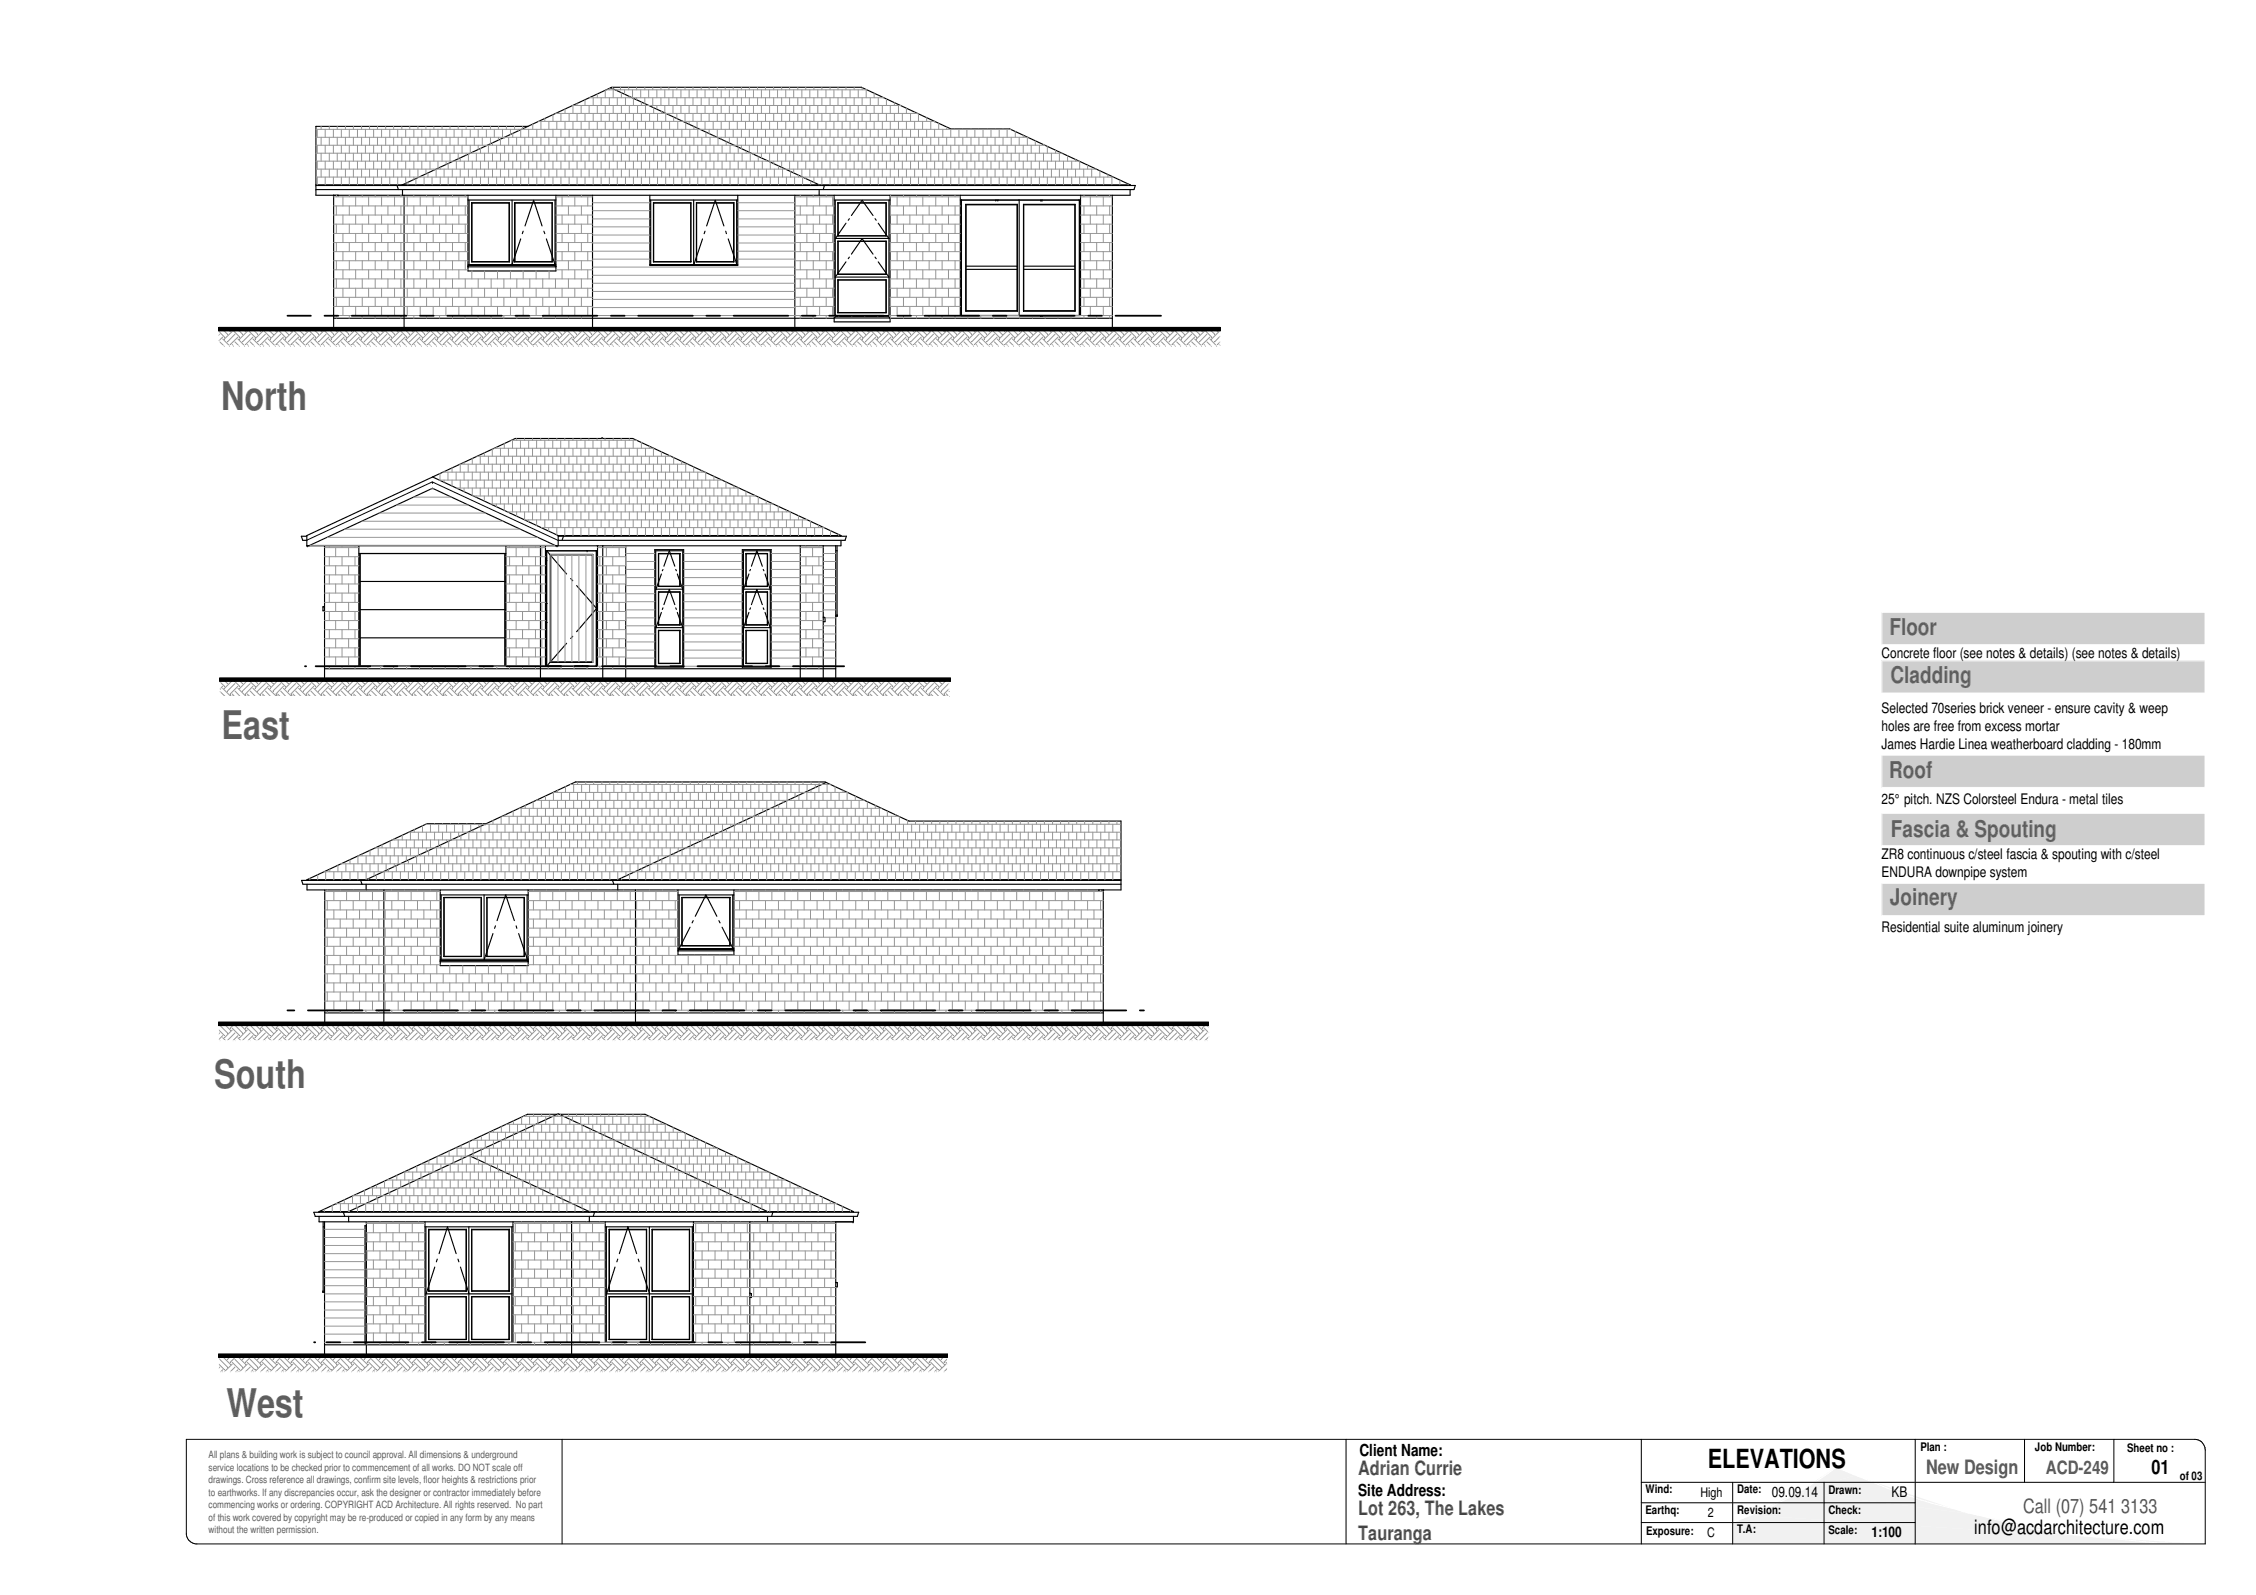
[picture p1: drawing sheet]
<svg xmlns="http://www.w3.org/2000/svg" width="420mm" height="297mm" viewBox="0 0 420 297" stroke-linecap="round" stroke-linejoin="round" font-family="sans-serif">
<defs><g id="words">
<g font-size="7.4" fill="#646464">
<text x="41.2" y="76.3">North</text>
<text x="41.3" y="137.7">East</text>
<text x="39.9" y="202.6">South</text>
<text x="42.2" y="263.9">West</text>
</g>
<text font-size="4.9" x="318.1" y="273.4">ELEVATIONS</text>
<g font-size="4.3" fill="#646464">
<text x="351.9" y="118.3">Floor</text>
<text x="352.1" y="127.1">Cladding</text>
<text x="351.9" y="144.8">Roof</text>
<text x="352.2" y="155.8">Fascia &amp; Spouting</text>
<text x="352" y="168.6">Joinery</text>
</g>
<g font-size="3.7" fill="#505050">
<text x="253" y="274.7">Adrian Currie</text>
<text x="253" y="282.1">Lot 263, The Lakes</text>
<text x="253" y="286.8">Tauranga</text>
</g>
<text font-size="3.7" fill="#585858" x="358.7" y="274.5">New Design</text>
<g font-size="3.7">
<text x="400.7" y="274.4">01</text>
<text x="367.7" y="285.7">info@acdarchitecture.com</text>
</g>
<text font-size="3.7" fill="#535353" x="376.8" y="281.8">Call (07) 541 3133</text>
<text font-size="3.4" fill="#585858" x="381" y="274.6">ACD-249</text>
<g font-size="3.1">
<text x="253.2" y="271.2">Client Name:</text>
<text x="252.9" y="278.6">Site Address:</text>
</g>
<g font-size="2.7">
<text x="350.4" y="122.5">Concrete floor (see notes &amp; details) (see notes &amp; details)</text>
<text x="350.4" y="132.7">Selected 70series brick veneer - ensure cavity &amp; weep</text>
<text x="350.4" y="136.1">holes are free from excess mortar</text>
<text x="350.4" y="139.5">James Hardie Linea weatherboard cladding - 180mm</text>
<text x="350.4" y="149.7">25° pitch. NZS Colorsteel Endura - metal tiles</text>
<text x="350.4" y="160">ZR8 continuous c/steel fascia &amp; spouting with c/steel</text>
<text x="350.4" y="163.4">ENDURA downpipe system</text>
<text x="350.4" y="173.6">Residential suite aluminum joinery</text>
<text x="330" y="278.7">09.09.14</text>
<text x="352.3" y="278.8">KB</text>
<text x="348.6" y="286.3">1:100</text>
</g>
<g font-size="2.5">
<text x="316.7" y="278.8">High</text>
<text x="318" y="286.3">C</text>
<text x="318.1" y="282.5">2</text>
</g>
<g font-size="2.2">
<text x="357.7" y="270.2">Plan :</text>
<text x="379" y="270.2">Job Number:</text>
<text x="396.2" y="270.4">Sheet no :</text>
<text x="406" y="275.5">of 03</text>
<text x="306.5" y="281.9">Earthq:</text>
<text x="306.5" y="278">Wind:</text>
<text x="323.5" y="278">Date:</text>
<text x="323.5" y="281.9">Revision:</text>
<text x="340.5" y="278.2">Drawn:</text>
<text x="340.6" y="281.9">Check:</text>
<text x="306.6" y="285.8">Exposure:</text>
<text x="323.5" y="285.5">T.A:</text>
<text x="340.6" y="285.6">Scale:</text>
</g>
<g font-size="1.9" fill="#595959">
<text x="38.9" y="271.6">All plans &amp; building work is subject to council approval. All dimensions &amp; underground</text>
<text x="38.9" y="273.9">service locations to be checked prior to commencement of all works. DO NOT scale off</text>
<text x="38.9" y="276.2">drawings. Cross reference all drawings, confirm site levels, floor heights &amp; restrictions prior</text>
<text x="38.9" y="278.6">to earthworks. If any discrepancies occur, ask the designer or contractor immediately before</text>
<text x="38.9" y="280.9">commencing works or ordering. COPYRIGHT ACD Architecture. All rights reserved. No part</text>
<text x="38.9" y="283.2">of this work covered by copyright may be re-produced or copied in any form by any means</text>
<text x="38.9" y="285.5">without the written permission.</text>
</g>
</g></defs>
<path d="M43 61.3h-.1" fill="none" stroke="#969696" stroke-width=".19"/>
<path d="M41.5 62.8l-.7 .7" fill="none" stroke="#969696" stroke-width=".19"/>
<path d="M45.8 61.3h-.1" fill="none" stroke="#969696" stroke-width=".19"/>
<path d="M44.3 62.8l-1.4 1.4" fill="none" stroke="#969696" stroke-width=".19"/>
<path d="M48.6 61.3h-.1" fill="none" stroke="#969696" stroke-width=".19"/>
<path d="M47.1 62.8l-1.4 1.4" fill="none" stroke="#969696" stroke-width=".19"/>
<path d="M51.4 61.3h.1" fill="none" stroke="#969696" stroke-width=".19"/>
<path d="M49.9 62.8l-1.4 1.4" fill="none" stroke="#969696" stroke-width=".19"/>
<path d="M54.3 61.3h-.1" fill="none" stroke="#969696" stroke-width=".19"/>
<path d="M52.8 62.8l-1.4 1.4" fill="none" stroke="#969696" stroke-width=".19"/>
<path d="M57.1 61.3h-.1" fill="none" stroke="#969696" stroke-width=".19"/>
<path d="M55.6 62.8l-1.4 1.4" fill="none" stroke="#969696" stroke-width=".19"/>
<path d="M59.9 61.3h-.1" fill="none" stroke="#969696" stroke-width=".19"/>
<path d="M58.5 62.8l-1.5 1.4" fill="none" stroke="#969696" stroke-width=".19"/>
<path d="M62.7 61.3h.1" fill="none" stroke="#969696" stroke-width=".19"/>
<path d="M61.2 62.8l-1.4 1.4" fill="none" stroke="#969696" stroke-width=".19"/>
<path d="M65.6 61.3h-.1" fill="none" stroke="#969696" stroke-width=".19"/>
<path d="M64.1 62.8l-1.4 1.4" fill="none" stroke="#969696" stroke-width=".19"/>
<path d="M68.4 61.3h.1" fill="none" stroke="#969696" stroke-width=".19"/>
<path d="M66.9 62.8l-1.4 1.4" fill="none" stroke="#969696" stroke-width=".19"/>
<path d="M71.2 61.3h.1" fill="none" stroke="#969696" stroke-width=".19"/>
<path d="M69.8 62.8l-1.4 1.4" fill="none" stroke="#969696" stroke-width=".19"/>
<path d="M74.1 61.3h-.1" fill="none" stroke="#969696" stroke-width=".19"/>
<path d="M72.6 62.8l-1.4 1.4" fill="none" stroke="#969696" stroke-width=".19"/>
<path d="M76.9 61.3h-.1" fill="none" stroke="#969696" stroke-width=".19"/>
<path d="M75.4 62.8l-1.4 1.4" fill="none" stroke="#969696" stroke-width=".19"/>
<path d="M79.7 61.3h.1" fill="none" stroke="#969696" stroke-width=".19"/>
<path d="M78.2 62.8l-1.4 1.4" fill="none" stroke="#969696" stroke-width=".19"/>
<path d="M82.5 61.3h.1" fill="none" stroke="#969696" stroke-width=".19"/>
<path d="M81.1 62.8l-1.4 1.4" fill="none" stroke="#969696" stroke-width=".19"/>
<path d="M85.4 61.3h-.1" fill="none" stroke="#969696" stroke-width=".19"/>
<path d="M83.9 62.8l-1.4 1.4" fill="none" stroke="#969696" stroke-width=".19"/>
<path d="M88.2 61.3h-.1" fill="none" stroke="#969696" stroke-width=".19"/>
<path d="M86.7 62.8l-1.4 1.4" fill="none" stroke="#969696" stroke-width=".19"/>
<path d="M91 61.3h.1" fill="none" stroke="#969696" stroke-width=".19"/>
<path d="M89.6 62.8l-1.5 1.4" fill="none" stroke="#969696" stroke-width=".19"/>
<path d="M93.8 61.3h.1" fill="none" stroke="#969696" stroke-width=".19"/>
<path d="M92.4 62.8l-1.4 1.4" fill="none" stroke="#969696" stroke-width=".19"/>
<path d="M96.7 61.3h-.1" fill="none" stroke="#969696" stroke-width=".19"/>
<path d="M95.2 62.8l-1.4 1.4" fill="none" stroke="#969696" stroke-width=".19"/>
<path d="M99.5 61.3h-.1" fill="none" stroke="#969696" stroke-width=".19"/>
<path d="M98 62.8l-1.4 1.4" fill="none" stroke="#969696" stroke-width=".19"/>
<path d="M102.4 61.3h-.1" fill="none" stroke="#969696" stroke-width=".19"/>
<path d="M100.9 62.8l-1.5 1.4" fill="none" stroke="#969696" stroke-width=".19"/>
<path d="M105.1 61.3h.1" fill="none" stroke="#969696" stroke-width=".19"/>
<path d="M103.7 62.8l-1.4 1.4" fill="none" stroke="#969696" stroke-width=".19"/>
<path d="M108 61.3h-.1" fill="none" stroke="#969696" stroke-width=".19"/>
<path d="M106.5 62.8l-1.4 1.4" fill="none" stroke="#969696" stroke-width=".19"/>
<path d="M110.8 61.3h.1" fill="none" stroke="#969696" stroke-width=".19"/>
<path d="M109.3 62.8l-1.4 1.4" fill="none" stroke="#969696" stroke-width=".19"/>
<path d="M113.7 61.3h-.1" fill="none" stroke="#969696" stroke-width=".19"/>
<path d="M112.2 62.8l-1.4 1.4" fill="none" stroke="#969696" stroke-width=".19"/>
<path d="M116.5 61.3h-.1" fill="none" stroke="#969696" stroke-width=".19"/>
<path d="M115 62.8l-1.4 1.4" fill="none" stroke="#969696" stroke-width=".19"/>
<path d="M119.3 61.3h-.1" fill="none" stroke="#969696" stroke-width=".19"/>
<path d="M117.8 62.8l-1.4 1.4" fill="none" stroke="#969696" stroke-width=".19"/>
<path d="M122.1 61.3h.1" fill="none" stroke="#969696" stroke-width=".19"/>
<path d="M120.7 62.8l-1.5 1.4" fill="none" stroke="#969696" stroke-width=".19"/>
<path d="M125 61.3h-.1" fill="none" stroke="#969696" stroke-width=".19"/>
<path d="M123.5 62.8l-1.4 1.4" fill="none" stroke="#969696" stroke-width=".19"/>
<path d="M127.8 61.3h.1" fill="none" stroke="#969696" stroke-width=".19"/>
<path d="M126.3 62.8l-1.4 1.4" fill="none" stroke="#969696" stroke-width=".19"/>
<path d="M130.6 61.3h-.1" fill="none" stroke="#969696" stroke-width=".19"/>
<path d="M129.1 62.8l-1.3 1.4" fill="none" stroke="#969696" stroke-width=".19"/>
<path d="M133.5 61.3h-.1" fill="none" stroke="#969696" stroke-width=".19"/>
<path d="M132 62.8l-1.5 1.4" fill="none" stroke="#969696" stroke-width=".19"/>
<path d="M136.3 61.3h-.1" fill="none" stroke="#969696" stroke-width=".19"/>
<path d="M134.8 62.8l-1.4 1.4" fill="none" stroke="#969696" stroke-width=".19"/>
<path d="M139.1 61.3h.1" fill="none" stroke="#969696" stroke-width=".19"/>
<path d="M137.6 62.8l-1.4 1.4" fill="none" stroke="#969696" stroke-width=".19"/>
<path d="M141.9 61.3h.1" fill="none" stroke="#969696" stroke-width=".19"/>
<path d="M140.5 62.8l-1.4 1.4" fill="none" stroke="#969696" stroke-width=".19"/>
<path d="M144.8 61.3h-.1" fill="none" stroke="#969696" stroke-width=".19"/>
<path d="M143.3 62.8l-1.4 1.4" fill="none" stroke="#969696" stroke-width=".19"/>
<path d="M147.6 61.3h-.1" fill="none" stroke="#969696" stroke-width=".19"/>
<path d="M146.1 62.8l-1.4 1.4" fill="none" stroke="#969696" stroke-width=".19"/>
<path d="M150.4 61.3h.1" fill="none" stroke="#969696" stroke-width=".19"/>
<path d="M149 62.8l-1.5 1.4" fill="none" stroke="#969696" stroke-width=".19"/>
<path d="M153.2 61.3h.1" fill="none" stroke="#969696" stroke-width=".19"/>
<path d="M151.8 62.8l-1.4 1.4" fill="none" stroke="#969696" stroke-width=".19"/>
<path d="M156.1 61.3h-.1" fill="none" stroke="#969696" stroke-width=".19"/>
<path d="M154.6 62.8l-1.4 1.4" fill="none" stroke="#969696" stroke-width=".19"/>
<path d="M158.9 61.3h.1" fill="none" stroke="#969696" stroke-width=".19"/>
<path d="M157.4 62.8l-1.4 1.4" fill="none" stroke="#969696" stroke-width=".19"/>
<path d="M161.7 61.3h.1" fill="none" stroke="#969696" stroke-width=".19"/>
<path d="M160.3 62.8l-1.4 1.4" fill="none" stroke="#969696" stroke-width=".19"/>
<path d="M164.6 61.3h-.1" fill="none" stroke="#969696" stroke-width=".19"/>
<path d="M163.1 62.8l-1.4 1.4" fill="none" stroke="#969696" stroke-width=".19"/>
<path d="M167.4 61.3h-.1" fill="none" stroke="#969696" stroke-width=".19"/>
<path d="M165.9 62.8l-1.4 1.4" fill="none" stroke="#969696" stroke-width=".19"/>
<path d="M170.2 61.3h.1" fill="none" stroke="#969696" stroke-width=".19"/>
<path d="M168.7 62.8l-1.4 1.4" fill="none" stroke="#969696" stroke-width=".19"/>
<path d="M173 61.3h.1" fill="none" stroke="#969696" stroke-width=".19"/>
<path d="M171.6 62.8l-1.4 1.4" fill="none" stroke="#969696" stroke-width=".19"/>
<path d="M175.9 61.3h-.1" fill="none" stroke="#969696" stroke-width=".19"/>
<path d="M174.4 62.8l-1.4 1.4" fill="none" stroke="#969696" stroke-width=".19"/>
<path d="M178.7 61.3h-.1" fill="none" stroke="#969696" stroke-width=".19"/>
<path d="M177.2 62.8l-1.4 1.4" fill="none" stroke="#969696" stroke-width=".19"/>
<path d="M181.5 61.3h.1" fill="none" stroke="#969696" stroke-width=".19"/>
<path d="M180.1 62.8l-1.5 1.4" fill="none" stroke="#969696" stroke-width=".19"/>
<path d="M184.4 61.3h-.1" fill="none" stroke="#969696" stroke-width=".19"/>
<path d="M182.9 62.8l-1.4 1.4" fill="none" stroke="#969696" stroke-width=".19"/>
<path d="M187.2 61.3h-.1" fill="none" stroke="#969696" stroke-width=".19"/>
<path d="M185.7 62.8l-1.4 1.4" fill="none" stroke="#969696" stroke-width=".19"/>
<path d="M190 61.3h-.1" fill="none" stroke="#969696" stroke-width=".19"/>
<path d="M188.5 62.8l-1.4 1.4" fill="none" stroke="#969696" stroke-width=".19"/>
<path d="M192.9 61.3h-.1" fill="none" stroke="#969696" stroke-width=".19"/>
<path d="M191.4 62.8l-1.5 1.4" fill="none" stroke="#969696" stroke-width=".19"/>
<path d="M195.7 61.3h-.1" fill="none" stroke="#969696" stroke-width=".19"/>
<path d="M194.2 62.8l-1.4 1.4" fill="none" stroke="#969696" stroke-width=".19"/>
<path d="M198.5 61.3h-.1" fill="none" stroke="#969696" stroke-width=".19"/>
<path d="M197.1 62.8l-1.5 1.4" fill="none" stroke="#969696" stroke-width=".19"/>
<path d="M201.3 61.3h.1" fill="none" stroke="#969696" stroke-width=".19"/>
<path d="M199.8 62.8l-1.4 1.4" fill="none" stroke="#969696" stroke-width=".19"/>
<path d="M204.2 61.3h-.1" fill="none" stroke="#969696" stroke-width=".19"/>
<path d="M202.7 62.8l-1.4 1.4" fill="none" stroke="#969696" stroke-width=".19"/>
<path d="M207 61.3h-.1" fill="none" stroke="#969696" stroke-width=".19"/>
<path d="M205.5 62.8l-1.4 1.4" fill="none" stroke="#969696" stroke-width=".19"/>
<path d="M209.8 61.3h.1" fill="none" stroke="#969696" stroke-width=".19"/>
<path d="M208.4 62.8l-1.5 1.4" fill="none" stroke="#969696" stroke-width=".19"/>
<path d="M212.6 61.3h.1" fill="none" stroke="#969696" stroke-width=".19"/>
<path d="M211.2 62.8l-1.4 1.4" fill="none" stroke="#969696" stroke-width=".19"/>
<path d="M215.5 61.3h-.1" fill="none" stroke="#969696" stroke-width=".19"/>
<path d="M214 62.8l-1.4 1.4" fill="none" stroke="#969696" stroke-width=".19"/>
<path d="M218.3 61.3h.1" fill="none" stroke="#969696" stroke-width=".19"/>
<path d="M216.8 62.8l-1.4 1.4" fill="none" stroke="#969696" stroke-width=".19"/>
<path d="M221.1 61.3h.1" fill="none" stroke="#969696" stroke-width=".19"/>
<path d="M219.7 62.8l-1.4 1.4" fill="none" stroke="#969696" stroke-width=".19"/>
<path d="M224 61.3h-.1" fill="none" stroke="#969696" stroke-width=".19"/>
<path d="M222.5 62.8l-1.4 1.4" fill="none" stroke="#969696" stroke-width=".19"/>
<path d="M226.8 61.3h-.1" fill="none" stroke="#969696" stroke-width=".19"/>
<path d="M225.3 62.8l-1.4 1.4" fill="none" stroke="#969696" stroke-width=".19"/>
<path d="M227.2 63.7l-.5 .5" fill="none" stroke="#969696" stroke-width=".19"/>
<path d="M40.9 62.2l-.1 .2" fill="none" stroke="#969696" stroke-width=".19"/>
<path d="M43.8 62.2l-1.4 1.5" fill="none" stroke="#969696" stroke-width=".19"/>
<path d="M46.6 62.2l-1.4 1.5" fill="none" stroke="#969696" stroke-width=".19"/>
<path d="M49.4 62.2l-1.4 1.5" fill="none" stroke="#969696" stroke-width=".19"/>
<path d="M52.3 62.2l-1.5 1.5" fill="none" stroke="#969696" stroke-width=".19"/>
<path d="M55.1 62.2l-1.4 1.5" fill="none" stroke="#969696" stroke-width=".19"/>
<path d="M57.9 62.2l-1.4 1.5" fill="none" stroke="#969696" stroke-width=".19"/>
<path d="M60.7 62.2l-1.4 1.5" fill="none" stroke="#969696" stroke-width=".19"/>
<path d="M63.6 62.2l-1.5 1.5" fill="none" stroke="#969696" stroke-width=".19"/>
<path d="M66.4 62.2l-1.4 1.5" fill="none" stroke="#969696" stroke-width=".19"/>
<path d="M69.2 62.2l-1.4 1.5" fill="none" stroke="#969696" stroke-width=".19"/>
<path d="M72 62.2l-1.4 1.5" fill="none" stroke="#969696" stroke-width=".19"/>
<path d="M74.9 62.2l-1.4 1.5" fill="none" stroke="#969696" stroke-width=".19"/>
<path d="M77.7 62.2l-1.4 1.5" fill="none" stroke="#969696" stroke-width=".19"/>
<path d="M80.5 62.2l-1.4 1.5" fill="none" stroke="#969696" stroke-width=".19"/>
<path d="M83.3 62.2l-1.4 1.5" fill="none" stroke="#969696" stroke-width=".19"/>
<path d="M86.2 62.2l-1.4 1.5" fill="none" stroke="#969696" stroke-width=".19"/>
<path d="M89 62.2l-1.4 1.5" fill="none" stroke="#969696" stroke-width=".19"/>
<path d="M91.9 62.2l-1.4 1.5" fill="none" stroke="#969696" stroke-width=".19"/>
<path d="M94.7 62.2l-1.5 1.5" fill="none" stroke="#969696" stroke-width=".19"/>
<path d="M97.5 62.2l-1.4 1.5" fill="none" stroke="#969696" stroke-width=".19"/>
<path d="M100.3 62.2l-1.4 1.5" fill="none" stroke="#969696" stroke-width=".19"/>
<path d="M103.2 62.2l-1.4 1.5" fill="none" stroke="#969696" stroke-width=".19"/>
<path d="M106 62.2l-1.4 1.5" fill="none" stroke="#969696" stroke-width=".19"/>
<path d="M108.8 62.2l-1.4 1.5" fill="none" stroke="#969696" stroke-width=".19"/>
<path d="M111.7 62.2l-1.5 1.5" fill="none" stroke="#969696" stroke-width=".19"/>
<path d="M114.5 62.2l-1.4 1.5" fill="none" stroke="#969696" stroke-width=".19"/>
<path d="M117.3 62.2l-1.4 1.5" fill="none" stroke="#969696" stroke-width=".19"/>
<path d="M120.1 62.2l-1.4 1.5" fill="none" stroke="#969696" stroke-width=".19"/>
<path d="M123 62.2l-1.5 1.5" fill="none" stroke="#969696" stroke-width=".19"/>
<path d="M125.8 62.2l-1.4 1.5" fill="none" stroke="#969696" stroke-width=".19"/>
<path d="M128.6 62.2l-1.4 1.5" fill="none" stroke="#969696" stroke-width=".19"/>
<path d="M131.4 62.2l-1.4 1.5" fill="none" stroke="#969696" stroke-width=".19"/>
<path d="M134.3 62.2l-1.4 1.5" fill="none" stroke="#969696" stroke-width=".19"/>
<path d="M137.1 62.2l-1.4 1.5" fill="none" stroke="#969696" stroke-width=".19"/>
<path d="M139.9 62.2l-1.4 1.5" fill="none" stroke="#969696" stroke-width=".19"/>
<path d="M142.8 62.2l-1.5 1.5" fill="none" stroke="#969696" stroke-width=".19"/>
<path d="M145.6 62.2l-1.4 1.5" fill="none" stroke="#969696" stroke-width=".19"/>
<path d="M148.4 62.2l-1.4 1.5" fill="none" stroke="#969696" stroke-width=".19"/>
<path d="M151.2 62.2l-1.4 1.5" fill="none" stroke="#969696" stroke-width=".19"/>
<path d="M154.1 62.2l-1.5 1.5" fill="none" stroke="#969696" stroke-width=".19"/>
<path d="M156.9 62.2l-1.4 1.5" fill="none" stroke="#969696" stroke-width=".19"/>
<path d="M159.7 62.2l-1.4 1.5" fill="none" stroke="#969696" stroke-width=".19"/>
<path d="M162.5 62.2l-1.3 1.5" fill="none" stroke="#969696" stroke-width=".19"/>
<path d="M165.4 62.2l-1.4 1.5" fill="none" stroke="#969696" stroke-width=".19"/>
<path d="M168.2 62.2l-1.4 1.5" fill="none" stroke="#969696" stroke-width=".19"/>
<path d="M171.1 62.2l-1.5 1.5" fill="none" stroke="#969696" stroke-width=".19"/>
<path d="M173.9 62.2l-1.4 1.5" fill="none" stroke="#969696" stroke-width=".19"/>
<path d="M176.7 62.2l-1.4 1.5" fill="none" stroke="#969696" stroke-width=".19"/>
<path d="M179.5 62.2l-1.4 1.5" fill="none" stroke="#969696" stroke-width=".19"/>
<path d="M182.4 62.2l-1.4 1.5" fill="none" stroke="#969696" stroke-width=".19"/>
<path d="M185.2 62.2l-1.4 1.5" fill="none" stroke="#969696" stroke-width=".19"/>
<path d="M188 62.2l-1.4 1.5" fill="none" stroke="#969696" stroke-width=".19"/>
<path d="M190.8 62.2l-1.4 1.5" fill="none" stroke="#969696" stroke-width=".19"/>
<path d="M193.7 62.2l-1.4 1.5" fill="none" stroke="#969696" stroke-width=".19"/>
<path d="M196.5 62.2l-1.4 1.5" fill="none" stroke="#969696" stroke-width=".19"/>
<path d="M199.3 62.2l-1.4 1.5" fill="none" stroke="#969696" stroke-width=".19"/>
<path d="M202.2 62.2l-1.5 1.5" fill="none" stroke="#969696" stroke-width=".19"/>
<path d="M205 62.2l-1.4 1.5" fill="none" stroke="#969696" stroke-width=".19"/>
<path d="M207.8 62.2l-1.4 1.5" fill="none" stroke="#969696" stroke-width=".19"/>
<path d="M210.6 62.2l-1.4 1.5" fill="none" stroke="#969696" stroke-width=".19"/>
<path d="M213.5 62.2l-1.5 1.5" fill="none" stroke="#969696" stroke-width=".19"/>
<path d="M216.3 62.2l-1.4 1.5" fill="none" stroke="#969696" stroke-width=".19"/>
<path d="M219.1 62.2l-1.4 1.5" fill="none" stroke="#969696" stroke-width=".19"/>
<path d="M221.9 62.2l-1.4 1.5" fill="none" stroke="#969696" stroke-width=".19"/>
<path d="M224.8 62.2l-1.4 1.5" fill="none" stroke="#969696" stroke-width=".19"/>
<path d="M227.2 62.6l-1 1.1" fill="none" stroke="#969696" stroke-width=".19"/>
<path d="M43.3 61.7l-1.5 1.4" fill="none" stroke="#969696" stroke-width=".19"/>
<path d="M46 61.7l-1.3 1.4" fill="none" stroke="#969696" stroke-width=".19"/>
<path d="M48.9 61.7l-1.4 1.4" fill="none" stroke="#969696" stroke-width=".19"/>
<path d="M51.7 61.7l-1.4 1.4" fill="none" stroke="#969696" stroke-width=".19"/>
<path d="M54.6 61.7l-1.5 1.4" fill="none" stroke="#969696" stroke-width=".19"/>
<path d="M57.4 61.7l-1.4 1.4" fill="none" stroke="#969696" stroke-width=".19"/>
<path d="M60.2 61.7l-1.4 1.4" fill="none" stroke="#969696" stroke-width=".19"/>
<path d="M63 61.7l-1.4 1.4" fill="none" stroke="#969696" stroke-width=".19"/>
<path d="M65.9 61.7l-1.4 1.4" fill="none" stroke="#969696" stroke-width=".19"/>
<path d="M68.7 61.7l-1.4 1.4" fill="none" stroke="#969696" stroke-width=".19"/>
<path d="M71.5 61.7l-1.4 1.4" fill="none" stroke="#969696" stroke-width=".19"/>
<path d="M74.4 61.7l-1.5 1.4" fill="none" stroke="#969696" stroke-width=".19"/>
<path d="M77.2 61.7l-1.4 1.4" fill="none" stroke="#969696" stroke-width=".19"/>
<path d="M80 61.7l-1.4 1.4" fill="none" stroke="#969696" stroke-width=".19"/>
<path d="M82.8 61.7l-1.4 1.4" fill="none" stroke="#969696" stroke-width=".19"/>
<path d="M85.7 61.7l-1.5 1.4" fill="none" stroke="#969696" stroke-width=".19"/>
<path d="M88.5 61.7l-1.4 1.4" fill="none" stroke="#969696" stroke-width=".19"/>
<path d="M91.3 61.7l-1.4 1.4" fill="none" stroke="#969696" stroke-width=".19"/>
<path d="M94.1 61.7l-1.4 1.4" fill="none" stroke="#969696" stroke-width=".19"/>
<path d="M97 61.7l-1.4 1.4" fill="none" stroke="#969696" stroke-width=".19"/>
<path d="M99.8 61.7l-1.4 1.4" fill="none" stroke="#969696" stroke-width=".19"/>
<path d="M102.6 61.7l-1.4 1.4" fill="none" stroke="#969696" stroke-width=".19"/>
<path d="M105.4 61.7l-1.4 1.4" fill="none" stroke="#969696" stroke-width=".19"/>
<path d="M108.3 61.7l-1.4 1.4" fill="none" stroke="#969696" stroke-width=".19"/>
<path d="M111.1 61.7l-1.4 1.4" fill="none" stroke="#969696" stroke-width=".19"/>
<path d="M113.9 61.7l-1.4 1.4" fill="none" stroke="#969696" stroke-width=".19"/>
<path d="M116.8 61.7l-1.5 1.4" fill="none" stroke="#969696" stroke-width=".19"/>
<path d="M119.6 61.7l-1.4 1.4" fill="none" stroke="#969696" stroke-width=".19"/>
<path d="M122.4 61.7l-1.4 1.4" fill="none" stroke="#969696" stroke-width=".19"/>
<path d="M125.3 61.7l-1.4 1.4" fill="none" stroke="#969696" stroke-width=".19"/>
<path d="M128.1 61.7l-1.4 1.4" fill="none" stroke="#969696" stroke-width=".19"/>
<path d="M130.9 61.7l-1.4 1.4" fill="none" stroke="#969696" stroke-width=".19"/>
<path d="M133.8 61.7l-1.5 1.4" fill="none" stroke="#969696" stroke-width=".19"/>
<path d="M136.6 61.7l-1.4 1.4" fill="none" stroke="#969696" stroke-width=".19"/>
<path d="M139.4 61.7l-1.4 1.4" fill="none" stroke="#969696" stroke-width=".19"/>
<path d="M142.2 61.7l-1.4 1.4" fill="none" stroke="#969696" stroke-width=".19"/>
<path d="M145.1 61.7l-1.5 1.4" fill="none" stroke="#969696" stroke-width=".19"/>
<path d="M147.9 61.7l-1.4 1.4" fill="none" stroke="#969696" stroke-width=".19"/>
<path d="M150.7 61.7l-1.4 1.4" fill="none" stroke="#969696" stroke-width=".19"/>
<path d="M153.5 61.7l-1.4 1.4" fill="none" stroke="#969696" stroke-width=".19"/>
<path d="M156.4 61.7l-1.4 1.4" fill="none" stroke="#969696" stroke-width=".19"/>
<path d="M159.2 61.7l-1.4 1.4" fill="none" stroke="#969696" stroke-width=".19"/>
<path d="M162 61.7l-1.4 1.4" fill="none" stroke="#969696" stroke-width=".19"/>
<path d="M164.9 61.7l-1.5 1.4" fill="none" stroke="#969696" stroke-width=".19"/>
<path d="M167.7 61.7l-1.4 1.4" fill="none" stroke="#969696" stroke-width=".19"/>
<path d="M170.5 61.7l-1.4 1.4" fill="none" stroke="#969696" stroke-width=".19"/>
<path d="M173.3 61.7l-1.4 1.4" fill="none" stroke="#969696" stroke-width=".19"/>
<path d="M176.2 61.7l-1.5 1.4" fill="none" stroke="#969696" stroke-width=".19"/>
<path d="M179 61.7l-1.4 1.4" fill="none" stroke="#969696" stroke-width=".19"/>
<path d="M181.8 61.7l-1.4 1.4" fill="none" stroke="#969696" stroke-width=".19"/>
<path d="M184.6 61.7l-1.4 1.4" fill="none" stroke="#969696" stroke-width=".19"/>
<path d="M187.5 61.7l-1.4 1.4" fill="none" stroke="#969696" stroke-width=".19"/>
<path d="M190.3 61.7l-1.4 1.4" fill="none" stroke="#969696" stroke-width=".19"/>
<path d="M193.2 61.7l-1.5 1.4" fill="none" stroke="#969696" stroke-width=".19"/>
<path d="M195.9 61.7l-1.3 1.4" fill="none" stroke="#969696" stroke-width=".19"/>
<path d="M198.8 61.7l-1.4 1.4" fill="none" stroke="#969696" stroke-width=".19"/>
<path d="M201.6 61.7l-1.4 1.4" fill="none" stroke="#969696" stroke-width=".19"/>
<path d="M204.5 61.7l-1.4 1.4" fill="none" stroke="#969696" stroke-width=".19"/>
<path d="M207.3 61.7l-1.4 1.4" fill="none" stroke="#969696" stroke-width=".19"/>
<path d="M210.1 61.7l-1.4 1.4" fill="none" stroke="#969696" stroke-width=".19"/>
<path d="M212.9 61.7l-1.4 1.4" fill="none" stroke="#969696" stroke-width=".19"/>
<path d="M215.8 61.7l-1.4 1.4" fill="none" stroke="#969696" stroke-width=".19"/>
<path d="M218.6 61.7l-1.4 1.4" fill="none" stroke="#969696" stroke-width=".19"/>
<path d="M221.4 61.7l-1.4 1.4" fill="none" stroke="#969696" stroke-width=".19"/>
<path d="M224.3 61.7l-1.5 1.4" fill="none" stroke="#969696" stroke-width=".19"/>
<path d="M227.1 61.7l-1.4 1.4" fill="none" stroke="#969696" stroke-width=".19"/>
<path d="M226.3 61.3l.4 .4" fill="none" stroke="#969696" stroke-width=".19"/>
<path d="M223.5 61.3l.4 .4" fill="none" stroke="#969696" stroke-width=".19"/>
<path d="M225.3 63.1l1.3 1.3" fill="none" stroke="#969696" stroke-width=".19"/>
<path d="M220.7 61.3l.4 .4" fill="none" stroke="#969696" stroke-width=".19"/>
<path d="M222.5 63.1l1.3 1.3" fill="none" stroke="#969696" stroke-width=".19"/>
<path d="M217.8 61.3l.5 .4" fill="none" stroke="#969696" stroke-width=".19"/>
<path d="M219.7 63.1l1.3 1.3" fill="none" stroke="#969696" stroke-width=".19"/>
<path d="M215 61.3l.4 .4" fill="none" stroke="#969696" stroke-width=".19"/>
<path d="M216.8 63.1l1.3 1.3" fill="none" stroke="#969696" stroke-width=".19"/>
<path d="M212.2 61.3l.4 .4" fill="none" stroke="#969696" stroke-width=".19"/>
<path d="M214 63.1l1.3 1.3" fill="none" stroke="#969696" stroke-width=".19"/>
<path d="M209.3 61.3l.5 .4" fill="none" stroke="#969696" stroke-width=".19"/>
<path d="M211.2 63.1l1.3 1.3" fill="none" stroke="#969696" stroke-width=".19"/>
<path d="M206.5 61.3l.4 .4" fill="none" stroke="#969696" stroke-width=".19"/>
<path d="M208.4 63.1l1.3 1.3" fill="none" stroke="#969696" stroke-width=".19"/>
<path d="M203.7 61.3l.4 .4" fill="none" stroke="#969696" stroke-width=".19"/>
<path d="M205.5 63.1l1.3 1.3" fill="none" stroke="#969696" stroke-width=".19"/>
<path d="M200.9 61.3l.4 .4" fill="none" stroke="#969696" stroke-width=".19"/>
<path d="M202.7 63.1l1.3 1.3" fill="none" stroke="#969696" stroke-width=".19"/>
<path d="M198 61.3l.4 .4" fill="none" stroke="#969696" stroke-width=".19"/>
<path d="M199.8 63.1l1.4 1.3" fill="none" stroke="#969696" stroke-width=".19"/>
<path d="M195.2 61.3l.4 .4" fill="none" stroke="#969696" stroke-width=".19"/>
<path d="M197.1 63.1l1.2 1.3" fill="none" stroke="#969696" stroke-width=".19"/>
<path d="M192.4 61.3l.4 .4" fill="none" stroke="#969696" stroke-width=".19"/>
<path d="M194.2 63.1l1.3 1.3" fill="none" stroke="#969696" stroke-width=".19"/>
<path d="M189.6 61.3l.3 .4" fill="none" stroke="#969696" stroke-width=".19"/>
<path d="M191.4 63.1l1.3 1.3" fill="none" stroke="#969696" stroke-width=".19"/>
<path d="M186.7 61.3l.4 .4" fill="none" stroke="#969696" stroke-width=".19"/>
<path d="M188.5 63.1l1.4 1.3" fill="none" stroke="#969696" stroke-width=".19"/>
<path d="M183.9 61.3l.4 .4" fill="none" stroke="#969696" stroke-width=".19"/>
<path d="M185.7 63.1l1.3 1.3" fill="none" stroke="#969696" stroke-width=".19"/>
<path d="M181 61.3l.5 .4" fill="none" stroke="#969696" stroke-width=".19"/>
<path d="M182.9 63.1l1.3 1.3" fill="none" stroke="#969696" stroke-width=".19"/>
<path d="M178.2 61.3l.4 .4" fill="none" stroke="#969696" stroke-width=".19"/>
<path d="M180.1 63.1l1.2 1.3" fill="none" stroke="#969696" stroke-width=".19"/>
<path d="M175.4 61.3l.4 .4" fill="none" stroke="#969696" stroke-width=".19"/>
<path d="M177.2 63.1l1.4 1.3" fill="none" stroke="#969696" stroke-width=".19"/>
<path d="M172.6 61.3l.4 .4" fill="none" stroke="#969696" stroke-width=".19"/>
<path d="M174.4 63.1l1.3 1.3" fill="none" stroke="#969696" stroke-width=".19"/>
<path d="M169.7 61.3l.5 .4" fill="none" stroke="#969696" stroke-width=".19"/>
<path d="M171.6 63.1l1.3 1.3" fill="none" stroke="#969696" stroke-width=".19"/>
<path d="M166.9 61.3l.4 .4" fill="none" stroke="#969696" stroke-width=".19"/>
<path d="M168.7 63.1l1.3 1.3" fill="none" stroke="#969696" stroke-width=".19"/>
<path d="M164.1 61.3l.4 .4" fill="none" stroke="#969696" stroke-width=".19"/>
<path d="M165.9 63.1l1.3 1.3" fill="none" stroke="#969696" stroke-width=".19"/>
<path d="M161.3 61.3l.4 .4" fill="none" stroke="#969696" stroke-width=".19"/>
<path d="M163.1 63.1l1.3 1.3" fill="none" stroke="#969696" stroke-width=".19"/>
<path d="M158.4 61.3l.5 .4" fill="none" stroke="#969696" stroke-width=".19"/>
<path d="M160.3 63.1l1.3 1.3" fill="none" stroke="#969696" stroke-width=".19"/>
<path d="M155.6 61.3l.4 .4" fill="none" stroke="#969696" stroke-width=".19"/>
<path d="M157.4 63.1l1.3 1.3" fill="none" stroke="#969696" stroke-width=".19"/>
<path d="M152.8 61.3l.4 .4" fill="none" stroke="#969696" stroke-width=".19"/>
<path d="M154.6 63.1l1.3 1.3" fill="none" stroke="#969696" stroke-width=".19"/>
<path d="M149.9 61.3l.5 .4" fill="none" stroke="#969696" stroke-width=".19"/>
<path d="M151.8 63.1l1.3 1.3" fill="none" stroke="#969696" stroke-width=".19"/>
<path d="M147.1 61.3l.4 .4" fill="none" stroke="#969696" stroke-width=".19"/>
<path d="M149 63.1l1.2 1.3" fill="none" stroke="#969696" stroke-width=".19"/>
<path d="M144.3 61.3l.4 .4" fill="none" stroke="#969696" stroke-width=".19"/>
<path d="M146.1 63.1l1.3 1.3" fill="none" stroke="#969696" stroke-width=".19"/>
<path d="M141.5 61.3l.4 .4" fill="none" stroke="#969696" stroke-width=".19"/>
<path d="M143.3 63.1l1.3 1.3" fill="none" stroke="#969696" stroke-width=".19"/>
<path d="M138.6 61.3l.5 .4" fill="none" stroke="#969696" stroke-width=".19"/>
<path d="M140.5 63.1l1.3 1.3" fill="none" stroke="#969696" stroke-width=".19"/>
<path d="M135.8 61.3l.4 .4" fill="none" stroke="#969696" stroke-width=".19"/>
<path d="M137.6 63.1l1.3 1.3" fill="none" stroke="#969696" stroke-width=".19"/>
<path d="M133 61.3l.4 .4" fill="none" stroke="#969696" stroke-width=".19"/>
<path d="M134.8 63.1l1.3 1.3" fill="none" stroke="#969696" stroke-width=".19"/>
<path d="M130.2 61.3l.3 .4" fill="none" stroke="#969696" stroke-width=".19"/>
<path d="M132 63.1l1.3 1.3" fill="none" stroke="#969696" stroke-width=".19"/>
<path d="M127.3 61.3l.5 .4" fill="none" stroke="#969696" stroke-width=".19"/>
<path d="M129.1 63.1l1.4 1.3" fill="none" stroke="#969696" stroke-width=".19"/>
<path d="M124.5 61.3l.4 .4" fill="none" stroke="#969696" stroke-width=".19"/>
<path d="M126.3 63.1l1.3 1.3" fill="none" stroke="#969696" stroke-width=".19"/>
<path d="M121.7 61.3l.4 .4" fill="none" stroke="#969696" stroke-width=".19"/>
<path d="M123.5 63.1l1.3 1.3" fill="none" stroke="#969696" stroke-width=".19"/>
<path d="M118.8 61.3l.4 .4" fill="none" stroke="#969696" stroke-width=".19"/>
<path d="M120.7 63.1l1.3 1.3" fill="none" stroke="#969696" stroke-width=".19"/>
<path d="M116 61.3l.4 .4" fill="none" stroke="#969696" stroke-width=".19"/>
<path d="M117.8 63.1l1.4 1.3" fill="none" stroke="#969696" stroke-width=".19"/>
<path d="M113.2 61.3l.4 .4" fill="none" stroke="#969696" stroke-width=".19"/>
<path d="M115 63.1l1.3 1.3" fill="none" stroke="#969696" stroke-width=".19"/>
<path d="M110.4 61.3l.4 .4" fill="none" stroke="#969696" stroke-width=".19"/>
<path d="M112.2 63.1l1.3 1.3" fill="none" stroke="#969696" stroke-width=".19"/>
<path d="M107.5 61.3l.4 .4" fill="none" stroke="#969696" stroke-width=".19"/>
<path d="M109.3 63.1l1.3 1.3" fill="none" stroke="#969696" stroke-width=".19"/>
<path d="M104.7 61.3l.4 .4" fill="none" stroke="#969696" stroke-width=".19"/>
<path d="M106.5 63.1l1.3 1.3" fill="none" stroke="#969696" stroke-width=".19"/>
<path d="M101.9 61.3l.4 .4" fill="none" stroke="#969696" stroke-width=".19"/>
<path d="M103.7 63.1l1.3 1.3" fill="none" stroke="#969696" stroke-width=".19"/>
<path d="M99 61.3l.4 .4" fill="none" stroke="#969696" stroke-width=".19"/>
<path d="M100.9 63.1l1.3 1.3" fill="none" stroke="#969696" stroke-width=".19"/>
<path d="M96.2 61.3l.4 .4" fill="none" stroke="#969696" stroke-width=".19"/>
<path d="M98 63.1l1.3 1.3" fill="none" stroke="#969696" stroke-width=".19"/>
<path d="M93.4 61.3l.4 .4" fill="none" stroke="#969696" stroke-width=".19"/>
<path d="M95.2 63.1l1.3 1.3" fill="none" stroke="#969696" stroke-width=".19"/>
<path d="M90.5 61.3l.5 .4" fill="none" stroke="#969696" stroke-width=".19"/>
<path d="M92.4 63.1l1.3 1.3" fill="none" stroke="#969696" stroke-width=".19"/>
<path d="M87.7 61.3l.4 .4" fill="none" stroke="#969696" stroke-width=".19"/>
<path d="M89.6 63.1l1.2 1.3" fill="none" stroke="#969696" stroke-width=".19"/>
<path d="M84.9 61.3l.4 .4" fill="none" stroke="#969696" stroke-width=".19"/>
<path d="M86.7 63.1l1.3 1.3" fill="none" stroke="#969696" stroke-width=".19"/>
<path d="M82.1 61.3l.4 .4" fill="none" stroke="#969696" stroke-width=".19"/>
<path d="M83.9 63.1l1.3 1.3" fill="none" stroke="#969696" stroke-width=".19"/>
<path d="M79.2 61.3l.5 .4" fill="none" stroke="#969696" stroke-width=".19"/>
<path d="M81.1 63.1l1.3 1.3" fill="none" stroke="#969696" stroke-width=".19"/>
<path d="M76.4 61.3l.4 .4" fill="none" stroke="#969696" stroke-width=".19"/>
<path d="M78.2 63.1l1.3 1.3" fill="none" stroke="#969696" stroke-width=".19"/>
<path d="M73.6 61.3l.4 .4" fill="none" stroke="#969696" stroke-width=".19"/>
<path d="M75.4 63.1l1.3 1.3" fill="none" stroke="#969696" stroke-width=".19"/>
<path d="M70.8 61.3l.4 .4" fill="none" stroke="#969696" stroke-width=".19"/>
<path d="M72.6 63.1l1.3 1.3" fill="none" stroke="#969696" stroke-width=".19"/>
<path d="M67.9 61.3l.5 .4" fill="none" stroke="#969696" stroke-width=".19"/>
<path d="M69.8 63.1l1.3 1.3" fill="none" stroke="#969696" stroke-width=".19"/>
<path d="M65.1 61.3l.4 .4" fill="none" stroke="#969696" stroke-width=".19"/>
<path d="M66.9 63.1l1.3 1.3" fill="none" stroke="#969696" stroke-width=".19"/>
<path d="M62.3 61.3l.4 .4" fill="none" stroke="#969696" stroke-width=".19"/>
<path d="M64.1 63.1l1.3 1.3" fill="none" stroke="#969696" stroke-width=".19"/>
<path d="M59.4 61.3l.4 .4" fill="none" stroke="#969696" stroke-width=".19"/>
<path d="M61.2 63.1l1.4 1.3" fill="none" stroke="#969696" stroke-width=".19"/>
<path d="M56.6 61.3l.4 .4" fill="none" stroke="#969696" stroke-width=".19"/>
<path d="M58.5 63.1l1.2 1.3" fill="none" stroke="#969696" stroke-width=".19"/>
<path d="M53.8 61.3l.4 .4" fill="none" stroke="#969696" stroke-width=".19"/>
<path d="M55.6 63.1l1.3 1.3" fill="none" stroke="#969696" stroke-width=".19"/>
<path d="M51 61.3l.4 .4" fill="none" stroke="#969696" stroke-width=".19"/>
<path d="M52.8 63.1l1.3 1.3" fill="none" stroke="#969696" stroke-width=".19"/>
<path d="M48.1 61.3l.4 .4" fill="none" stroke="#969696" stroke-width=".19"/>
<path d="M49.9 63.1l1.4 1.3" fill="none" stroke="#969696" stroke-width=".19"/>
<path d="M45.3 61.3l.4 .4" fill="none" stroke="#969696" stroke-width=".19"/>
<path d="M47.1 63.1l1.3 1.3" fill="none" stroke="#969696" stroke-width=".19"/>
<path d="M42.4 61.3l.5 .4" fill="none" stroke="#969696" stroke-width=".19"/>
<path d="M44.3 63.1l1.3 1.3" fill="none" stroke="#969696" stroke-width=".19"/>
<path d="M41.5 63.1l1.3 1.3" fill="none" stroke="#969696" stroke-width=".19"/>
<path d="M225.2 61.3l1 .9" fill="none" stroke="#969696" stroke-width=".19"/>
<path d="M222.4 61.3l1 .9" fill="none" stroke="#969696" stroke-width=".19"/>
<path d="M224.8 63.7l.7 .7" fill="none" stroke="#969696" stroke-width=".19"/>
<path d="M219.6 61.3l.9 .9" fill="none" stroke="#969696" stroke-width=".19"/>
<path d="M221.9 63.7l.8 .7" fill="none" stroke="#969696" stroke-width=".19"/>
<path d="M216.8 61.3l.9 .9" fill="none" stroke="#969696" stroke-width=".19"/>
<path d="M219.1 63.7l.8 .7" fill="none" stroke="#969696" stroke-width=".19"/>
<path d="M213.9 61.3l1 .9" fill="none" stroke="#969696" stroke-width=".19"/>
<path d="M216.3 63.7l.8 .7" fill="none" stroke="#969696" stroke-width=".19"/>
<path d="M211.1 61.3l.9 .9" fill="none" stroke="#969696" stroke-width=".19"/>
<path d="M213.5 63.7l.7 .7" fill="none" stroke="#969696" stroke-width=".19"/>
<path d="M208.3 61.3l.9 .9" fill="none" stroke="#969696" stroke-width=".19"/>
<path d="M210.6 63.7l.8 .7" fill="none" stroke="#969696" stroke-width=".19"/>
<path d="M205.5 61.3l.9 .9" fill="none" stroke="#969696" stroke-width=".19"/>
<path d="M207.8 63.7l.8 .7" fill="none" stroke="#969696" stroke-width=".19"/>
<path d="M202.6 61.3l1 .9" fill="none" stroke="#969696" stroke-width=".19"/>
<path d="M205 63.7l.8 .7" fill="none" stroke="#969696" stroke-width=".19"/>
<path d="M199.8 61.3l.9 .9" fill="none" stroke="#969696" stroke-width=".19"/>
<path d="M202.2 63.7l.7 .7" fill="none" stroke="#969696" stroke-width=".19"/>
<path d="M197 61.3l.9 .9" fill="none" stroke="#969696" stroke-width=".19"/>
<path d="M199.3 63.7l.8 .7" fill="none" stroke="#969696" stroke-width=".19"/>
<path d="M194.1 61.3l1 .9" fill="none" stroke="#969696" stroke-width=".19"/>
<path d="M196.5 63.7l.8 .7" fill="none" stroke="#969696" stroke-width=".19"/>
<path d="M191.3 61.3l1 .9" fill="none" stroke="#969696" stroke-width=".19"/>
<path d="M193.7 63.7l.7 .7" fill="none" stroke="#969696" stroke-width=".19"/>
<path d="M188.5 61.3l.9 .9" fill="none" stroke="#969696" stroke-width=".19"/>
<path d="M190.8 63.7l.8 .7" fill="none" stroke="#969696" stroke-width=".19"/>
<path d="M185.7 61.3l.9 .9" fill="none" stroke="#969696" stroke-width=".19"/>
<path d="M188 63.7l.8 .7" fill="none" stroke="#969696" stroke-width=".19"/>
<path d="M182.8 61.3l1 .9" fill="none" stroke="#969696" stroke-width=".19"/>
<path d="M185.2 63.7l.8 .7" fill="none" stroke="#969696" stroke-width=".19"/>
<path d="M180 61.3l1 .9" fill="none" stroke="#969696" stroke-width=".19"/>
<path d="M182.4 63.7l.7 .7" fill="none" stroke="#969696" stroke-width=".19"/>
<path d="M177.2 61.3l.9 .9" fill="none" stroke="#969696" stroke-width=".19"/>
<path d="M179.5 63.7l.8 .7" fill="none" stroke="#969696" stroke-width=".19"/>
<path d="M174.4 61.3l.9 .9" fill="none" stroke="#969696" stroke-width=".19"/>
<path d="M176.7 63.7l.8 .7" fill="none" stroke="#969696" stroke-width=".19"/>
<path d="M171.5 61.3l1 .9" fill="none" stroke="#969696" stroke-width=".19"/>
<path d="M173.9 63.7l.8 .7" fill="none" stroke="#969696" stroke-width=".19"/>
<path d="M168.7 61.3l.9 .9" fill="none" stroke="#969696" stroke-width=".19"/>
<path d="M171.1 63.7l.7 .7" fill="none" stroke="#969696" stroke-width=".19"/>
<path d="M165.9 61.3l.9 .9" fill="none" stroke="#969696" stroke-width=".19"/>
<path d="M168.2 63.7l.8 .7" fill="none" stroke="#969696" stroke-width=".19"/>
<path d="M163 61.3l1 .9" fill="none" stroke="#969696" stroke-width=".19"/>
<path d="M165.4 63.7l.7 .7" fill="none" stroke="#969696" stroke-width=".19"/>
<path d="M160.2 61.3l1 .9" fill="none" stroke="#969696" stroke-width=".19"/>
<path d="M162.5 63.7l.8 .7" fill="none" stroke="#969696" stroke-width=".19"/>
<path d="M157.4 61.3l.9 .9" fill="none" stroke="#969696" stroke-width=".19"/>
<path d="M159.7 63.7l.8 .7" fill="none" stroke="#969696" stroke-width=".19"/>
<path d="M154.5 61.3l1 .9" fill="none" stroke="#969696" stroke-width=".19"/>
<path d="M156.9 63.7l.8 .7" fill="none" stroke="#969696" stroke-width=".19"/>
<path d="M151.7 61.3l.9 .9" fill="none" stroke="#969696" stroke-width=".19"/>
<path d="M154.1 63.7l.7 .7" fill="none" stroke="#969696" stroke-width=".19"/>
<path d="M148.9 61.3l.9 .9" fill="none" stroke="#969696" stroke-width=".19"/>
<path d="M151.2 63.7l.8 .7" fill="none" stroke="#969696" stroke-width=".19"/>
<path d="M146 61.3l1 .9" fill="none" stroke="#969696" stroke-width=".19"/>
<path d="M148.4 63.7l.8 .7" fill="none" stroke="#969696" stroke-width=".19"/>
<path d="M143.2 61.3l1 .9" fill="none" stroke="#969696" stroke-width=".19"/>
<path d="M145.6 63.7l.8 .7" fill="none" stroke="#969696" stroke-width=".19"/>
<path d="M140.4 61.3l.9 .9" fill="none" stroke="#969696" stroke-width=".19"/>
<path d="M142.8 63.7l.7 .7" fill="none" stroke="#969696" stroke-width=".19"/>
<path d="M137.6 61.3l.9 .9" fill="none" stroke="#969696" stroke-width=".19"/>
<path d="M139.9 63.7l.8 .7" fill="none" stroke="#969696" stroke-width=".19"/>
<path d="M134.7 61.3l1 .9" fill="none" stroke="#969696" stroke-width=".19"/>
<path d="M137.1 63.7l.8 .7" fill="none" stroke="#969696" stroke-width=".19"/>
<path d="M131.9 61.3l1 .9" fill="none" stroke="#969696" stroke-width=".19"/>
<path d="M134.3 63.7l.7 .7" fill="none" stroke="#969696" stroke-width=".19"/>
<path d="M129.1 61.3l.9 .9" fill="none" stroke="#969696" stroke-width=".19"/>
<path d="M131.4 63.7l.8 .7" fill="none" stroke="#969696" stroke-width=".19"/>
<path d="M126.3 61.3l.9 .9" fill="none" stroke="#969696" stroke-width=".19"/>
<path d="M128.6 63.7l.8 .7" fill="none" stroke="#969696" stroke-width=".19"/>
<path d="M123.4 61.3l1 .9" fill="none" stroke="#969696" stroke-width=".19"/>
<path d="M125.8 63.7l.8 .7" fill="none" stroke="#969696" stroke-width=".19"/>
<path d="M120.6 61.3l.9 .9" fill="none" stroke="#969696" stroke-width=".19"/>
<path d="M123 63.7l.7 .7" fill="none" stroke="#969696" stroke-width=".19"/>
<path d="M117.8 61.3l.9 .9" fill="none" stroke="#969696" stroke-width=".19"/>
<path d="M120.1 63.7l.8 .7" fill="none" stroke="#969696" stroke-width=".19"/>
<path d="M115 61.3l.9 .9" fill="none" stroke="#969696" stroke-width=".19"/>
<path d="M117.3 63.7l.8 .7" fill="none" stroke="#969696" stroke-width=".19"/>
<path d="M112.1 61.3l1 .9" fill="none" stroke="#969696" stroke-width=".19"/>
<path d="M114.5 63.7l.8 .7" fill="none" stroke="#969696" stroke-width=".19"/>
<path d="M109.3 61.3l.9 .9" fill="none" stroke="#969696" stroke-width=".19"/>
<path d="M111.7 63.7l.7 .7" fill="none" stroke="#969696" stroke-width=".19"/>
<path d="M106.5 61.3l.9 .9" fill="none" stroke="#969696" stroke-width=".19"/>
<path d="M108.8 63.7l.8 .7" fill="none" stroke="#969696" stroke-width=".19"/>
<path d="M103.6 61.3l1 .9" fill="none" stroke="#969696" stroke-width=".19"/>
<path d="M106 63.7l.8 .7" fill="none" stroke="#969696" stroke-width=".19"/>
<path d="M100.8 61.3l1 .9" fill="none" stroke="#969696" stroke-width=".19"/>
<path d="M103.2 63.7l.7 .7" fill="none" stroke="#969696" stroke-width=".19"/>
<path d="M98 61.3l.9 .9" fill="none" stroke="#969696" stroke-width=".19"/>
<path d="M100.3 63.7l.8 .7" fill="none" stroke="#969696" stroke-width=".19"/>
<path d="M95.2 61.3l.9 .9" fill="none" stroke="#969696" stroke-width=".19"/>
<path d="M97.5 63.7l.8 .7" fill="none" stroke="#969696" stroke-width=".19"/>
<path d="M92.3 61.3l.9 .9" fill="none" stroke="#969696" stroke-width=".19"/>
<path d="M94.7 63.7l.8 .7" fill="none" stroke="#969696" stroke-width=".19"/>
<path d="M89.5 61.3l1 .9" fill="none" stroke="#969696" stroke-width=".19"/>
<path d="M91.9 63.7l.7 .7" fill="none" stroke="#969696" stroke-width=".19"/>
<path d="M86.6 61.3l1 .9" fill="none" stroke="#969696" stroke-width=".19"/>
<path d="M89 63.7l.8 .7" fill="none" stroke="#969696" stroke-width=".19"/>
<path d="M83.9 61.3l.9 .9" fill="none" stroke="#969696" stroke-width=".19"/>
<path d="M86.2 63.7l.8 .7" fill="none" stroke="#969696" stroke-width=".19"/>
<path d="M81 61.3l.9 .9" fill="none" stroke="#969696" stroke-width=".19"/>
<path d="M83.3 63.7l.8 .7" fill="none" stroke="#969696" stroke-width=".19"/>
<path d="M78.2 61.3l.9 .9" fill="none" stroke="#969696" stroke-width=".19"/>
<path d="M80.5 63.7l.8 .7" fill="none" stroke="#969696" stroke-width=".19"/>
<path d="M75.3 61.3l1 .9" fill="none" stroke="#969696" stroke-width=".19"/>
<path d="M77.7 63.7l.8 .7" fill="none" stroke="#969696" stroke-width=".19"/>
<path d="M72.5 61.3l1 .9" fill="none" stroke="#969696" stroke-width=".19"/>
<path d="M74.9 63.7l.7 .7" fill="none" stroke="#969696" stroke-width=".19"/>
<path d="M69.7 61.3l.9 .9" fill="none" stroke="#969696" stroke-width=".19"/>
<path d="M72 63.7l.8 .7" fill="none" stroke="#969696" stroke-width=".19"/>
<path d="M66.9 61.3l.9 .9" fill="none" stroke="#969696" stroke-width=".19"/>
<path d="M69.2 63.7l.8 .7" fill="none" stroke="#969696" stroke-width=".19"/>
<path d="M64 61.3l1 .9" fill="none" stroke="#969696" stroke-width=".19"/>
<path d="M66.4 63.7l.8 .7" fill="none" stroke="#969696" stroke-width=".19"/>
<path d="M61.2 61.3l.9 .9" fill="none" stroke="#969696" stroke-width=".19"/>
<path d="M63.6 63.7l.7 .7" fill="none" stroke="#969696" stroke-width=".19"/>
<path d="M58.4 61.3l.9 .9" fill="none" stroke="#969696" stroke-width=".19"/>
<path d="M60.7 63.7l.8 .7" fill="none" stroke="#969696" stroke-width=".19"/>
<path d="M55.5 61.3l1 .9" fill="none" stroke="#969696" stroke-width=".19"/>
<path d="M57.9 63.7l.8 .7" fill="none" stroke="#969696" stroke-width=".19"/>
<path d="M52.7 61.3l1 .9" fill="none" stroke="#969696" stroke-width=".19"/>
<path d="M55.1 63.7l.8 .7" fill="none" stroke="#969696" stroke-width=".19"/>
<path d="M49.9 61.3l.9 .9" fill="none" stroke="#969696" stroke-width=".19"/>
<path d="M52.3 63.7l.7 .7" fill="none" stroke="#969696" stroke-width=".19"/>
<path d="M47.1 61.3l.9 .9" fill="none" stroke="#969696" stroke-width=".19"/>
<path d="M49.4 63.7l.8 .7" fill="none" stroke="#969696" stroke-width=".19"/>
<path d="M44.2 61.3l1 .9" fill="none" stroke="#969696" stroke-width=".19"/>
<path d="M46.6 63.7l.8 .7" fill="none" stroke="#969696" stroke-width=".19"/>
<path d="M41.4 61.3l1 .9" fill="none" stroke="#969696" stroke-width=".19"/>
<path d="M43.8 63.7l.7 .7" fill="none" stroke="#969696" stroke-width=".19"/>
<path d="M40.9 63.7l.8 .7" fill="none" stroke="#969696" stroke-width=".19"/>
<path d="M227 61.3l.2 .2" fill="none" stroke="#969696" stroke-width=".19"/>
<path d="M224.2 61.3l1.5 1.5" fill="none" stroke="#969696" stroke-width=".19"/>
<path d="M227.1 64.2l.1 .1" fill="none" stroke="#969696" stroke-width=".19"/>
<path d="M221.3 61.3l1.5 1.5" fill="none" stroke="#969696" stroke-width=".19"/>
<path d="M224.3 64.2l.2 .2" fill="none" stroke="#969696" stroke-width=".19"/>
<path d="M218.6 61.3l1.4 1.5" fill="none" stroke="#969696" stroke-width=".19"/>
<path d="M221.4 64.2l.2 .2" fill="none" stroke="#969696" stroke-width=".19"/>
<path d="M215.7 61.3l1.5 1.5" fill="none" stroke="#969696" stroke-width=".19"/>
<path d="M218.6 64.2l.3 .2" fill="none" stroke="#969696" stroke-width=".19"/>
<path d="M212.9 61.3l1.5 1.5" fill="none" stroke="#969696" stroke-width=".19"/>
<path d="M215.8 64.2l.2 .2" fill="none" stroke="#969696" stroke-width=".19"/>
<path d="M210 61.3l1.5 1.5" fill="none" stroke="#969696" stroke-width=".19"/>
<path d="M212.9 64.2l.3 .2" fill="none" stroke="#969696" stroke-width=".19"/>
<path d="M207.2 61.3l1.5 1.5" fill="none" stroke="#969696" stroke-width=".19"/>
<path d="M210.1 64.2l.2 .2" fill="none" stroke="#969696" stroke-width=".19"/>
<path d="M204.4 61.3l1.5 1.5" fill="none" stroke="#969696" stroke-width=".19"/>
<path d="M207.3 64.2l.2 .2" fill="none" stroke="#969696" stroke-width=".19"/>
<path d="M201.6 61.3l1.5 1.5" fill="none" stroke="#969696" stroke-width=".19"/>
<path d="M204.5 64.2l.2 .2" fill="none" stroke="#969696" stroke-width=".19"/>
<path d="M198.7 61.3l1.5 1.5" fill="none" stroke="#969696" stroke-width=".19"/>
<path d="M201.6 64.2l.3 .2" fill="none" stroke="#969696" stroke-width=".19"/>
<path d="M195.9 61.3l1.5 1.5" fill="none" stroke="#969696" stroke-width=".19"/>
<path d="M198.8 64.2l.2 .2" fill="none" stroke="#969696" stroke-width=".19"/>
<path d="M193.1 61.3l1.5 1.5" fill="none" stroke="#969696" stroke-width=".19"/>
<path d="M195.9 64.2l.3 .2" fill="none" stroke="#969696" stroke-width=".19"/>
<path d="M190.2 61.3l1.5 1.5" fill="none" stroke="#969696" stroke-width=".19"/>
<path d="M193.2 64.2l.2 .2" fill="none" stroke="#969696" stroke-width=".19"/>
<path d="M187.4 61.3l1.5 1.5" fill="none" stroke="#969696" stroke-width=".19"/>
<path d="M190.3 64.2l.3 .2" fill="none" stroke="#969696" stroke-width=".19"/>
<path d="M184.6 61.3l1.5 1.5" fill="none" stroke="#969696" stroke-width=".19"/>
<path d="M187.5 64.2l.2 .2" fill="none" stroke="#969696" stroke-width=".19"/>
<path d="M181.8 61.3l1.4 1.5" fill="none" stroke="#969696" stroke-width=".19"/>
<path d="M184.6 64.2l.3 .2" fill="none" stroke="#969696" stroke-width=".19"/>
<path d="M178.9 61.3l1.5 1.5" fill="none" stroke="#969696" stroke-width=".19"/>
<path d="M181.8 64.2l.3 .2" fill="none" stroke="#969696" stroke-width=".19"/>
<path d="M176.1 61.3l1.5 1.5" fill="none" stroke="#969696" stroke-width=".19"/>
<path d="M179 64.2l.2 .2" fill="none" stroke="#969696" stroke-width=".19"/>
<path d="M173.3 61.3l1.4 1.5" fill="none" stroke="#969696" stroke-width=".19"/>
<path d="M176.2 64.2l.2 .2" fill="none" stroke="#969696" stroke-width=".19"/>
<path d="M170.5 61.3l1.4 1.5" fill="none" stroke="#969696" stroke-width=".19"/>
<path d="M173.3 64.2l.3 .2" fill="none" stroke="#969696" stroke-width=".19"/>
<path d="M167.6 61.3l1.5 1.5" fill="none" stroke="#969696" stroke-width=".19"/>
<path d="M170.5 64.2l.3 .2" fill="none" stroke="#969696" stroke-width=".19"/>
<path d="M164.8 61.3l1.5 1.5" fill="none" stroke="#969696" stroke-width=".19"/>
<path d="M167.7 64.2l.2 .2" fill="none" stroke="#969696" stroke-width=".19"/>
<path d="M162 61.3l1.4 1.5" fill="none" stroke="#969696" stroke-width=".19"/>
<path d="M164.9 64.2l.2 .2" fill="none" stroke="#969696" stroke-width=".19"/>
<path d="M159.1 61.3l1.5 1.5" fill="none" stroke="#969696" stroke-width=".19"/>
<path d="M162 64.2l.3 .2" fill="none" stroke="#969696" stroke-width=".19"/>
<path d="M156.3 61.3l1.5 1.5" fill="none" stroke="#969696" stroke-width=".19"/>
<path d="M159.2 64.2l.3 .2" fill="none" stroke="#969696" stroke-width=".19"/>
<path d="M153.5 61.3l1.5 1.5" fill="none" stroke="#969696" stroke-width=".19"/>
<path d="M156.4 64.2l.2 .2" fill="none" stroke="#969696" stroke-width=".19"/>
<path d="M150.7 61.3l1.4 1.5" fill="none" stroke="#969696" stroke-width=".19"/>
<path d="M153.5 64.2l.3 .2" fill="none" stroke="#969696" stroke-width=".19"/>
<path d="M147.8 61.3l1.5 1.5" fill="none" stroke="#969696" stroke-width=".19"/>
<path d="M150.7 64.2l.2 .2" fill="none" stroke="#969696" stroke-width=".19"/>
<path d="M145 61.3l1.5 1.5" fill="none" stroke="#969696" stroke-width=".19"/>
<path d="M147.9 64.2l.2 .2" fill="none" stroke="#969696" stroke-width=".19"/>
<path d="M142.2 61.3l1.4 1.5" fill="none" stroke="#969696" stroke-width=".19"/>
<path d="M145.1 64.2l.2 .2" fill="none" stroke="#969696" stroke-width=".19"/>
<path d="M139.3 61.3l1.5 1.5" fill="none" stroke="#969696" stroke-width=".19"/>
<path d="M142.2 64.2l.3 .2" fill="none" stroke="#969696" stroke-width=".19"/>
<path d="M136.5 61.3l1.5 1.5" fill="none" stroke="#969696" stroke-width=".19"/>
<path d="M139.4 64.2l.2 .2" fill="none" stroke="#969696" stroke-width=".19"/>
<path d="M133.7 61.3l1.5 1.5" fill="none" stroke="#969696" stroke-width=".19"/>
<path d="M136.6 64.2l.2 .2" fill="none" stroke="#969696" stroke-width=".19"/>
<path d="M130.8 61.3l1.5 1.5" fill="none" stroke="#969696" stroke-width=".19"/>
<path d="M133.8 64.2l.2 .2" fill="none" stroke="#969696" stroke-width=".19"/>
<path d="M128 61.3l1.5 1.5" fill="none" stroke="#969696" stroke-width=".19"/>
<path d="M130.9 64.2l.2 .2" fill="none" stroke="#969696" stroke-width=".19"/>
<path d="M125.2 61.3l1.5 1.5" fill="none" stroke="#969696" stroke-width=".19"/>
<path d="M128.1 64.2l.2 .2" fill="none" stroke="#969696" stroke-width=".19"/>
<path d="M122.4 61.3l1.5 1.5" fill="none" stroke="#969696" stroke-width=".19"/>
<path d="M125.3 64.2l.2 .2" fill="none" stroke="#969696" stroke-width=".19"/>
<path d="M119.5 61.3l1.5 1.5" fill="none" stroke="#969696" stroke-width=".19"/>
<path d="M122.4 64.2l.3 .2" fill="none" stroke="#969696" stroke-width=".19"/>
<path d="M116.7 61.3l1.5 1.5" fill="none" stroke="#969696" stroke-width=".19"/>
<path d="M119.6 64.2l.2 .2" fill="none" stroke="#969696" stroke-width=".19"/>
<path d="M113.9 61.3l1.4 1.5" fill="none" stroke="#969696" stroke-width=".19"/>
<path d="M116.8 64.2l.2 .2" fill="none" stroke="#969696" stroke-width=".19"/>
<path d="M111.1 61.3l1.4 1.5" fill="none" stroke="#969696" stroke-width=".19"/>
<path d="M113.9 64.2l.3 .2" fill="none" stroke="#969696" stroke-width=".19"/>
<path d="M108.2 61.3l1.5 1.5" fill="none" stroke="#969696" stroke-width=".19"/>
<path d="M111.1 64.2l.3 .2" fill="none" stroke="#969696" stroke-width=".19"/>
<path d="M105.4 61.3l1.5 1.5" fill="none" stroke="#969696" stroke-width=".19"/>
<path d="M108.3 64.2l.2 .2" fill="none" stroke="#969696" stroke-width=".19"/>
<path d="M102.6 61.3l1.4 1.5" fill="none" stroke="#969696" stroke-width=".19"/>
<path d="M105.4 64.2l.3 .2" fill="none" stroke="#969696" stroke-width=".19"/>
<path d="M99.7 61.3l1.5 1.5" fill="none" stroke="#969696" stroke-width=".19"/>
<path d="M102.6 64.2l.3 .2" fill="none" stroke="#969696" stroke-width=".19"/>
<path d="M96.9 61.3l1.5 1.5" fill="none" stroke="#969696" stroke-width=".19"/>
<path d="M99.8 64.2l.3 .2" fill="none" stroke="#969696" stroke-width=".19"/>
<path d="M94.1 61.3l1.5 1.5" fill="none" stroke="#969696" stroke-width=".19"/>
<path d="M97 64.2l.2 .2" fill="none" stroke="#969696" stroke-width=".19"/>
<path d="M91.3 61.3l1.4 1.5" fill="none" stroke="#969696" stroke-width=".19"/>
<path d="M94.1 64.2l.3 .2" fill="none" stroke="#969696" stroke-width=".19"/>
<path d="M88.4 61.3l1.5 1.5" fill="none" stroke="#969696" stroke-width=".19"/>
<path d="M91.3 64.2l.3 .2" fill="none" stroke="#969696" stroke-width=".19"/>
<path d="M85.6 61.3l1.5 1.5" fill="none" stroke="#969696" stroke-width=".19"/>
<path d="M88.5 64.2l.2 .2" fill="none" stroke="#969696" stroke-width=".19"/>
<path d="M82.8 61.3l1.4 1.5" fill="none" stroke="#969696" stroke-width=".19"/>
<path d="M85.7 64.2l.2 .2" fill="none" stroke="#969696" stroke-width=".19"/>
<path d="M80 61.3l1.4 1.5" fill="none" stroke="#969696" stroke-width=".19"/>
<path d="M82.8 64.2l.3 .2" fill="none" stroke="#969696" stroke-width=".19"/>
<path d="M77.1 61.3l1.5 1.5" fill="none" stroke="#969696" stroke-width=".19"/>
<path d="M80 64.2l.3 .2" fill="none" stroke="#969696" stroke-width=".19"/>
<path d="M74.3 61.3l1.5 1.5" fill="none" stroke="#969696" stroke-width=".19"/>
<path d="M77.2 64.2l.2 .2" fill="none" stroke="#969696" stroke-width=".19"/>
<path d="M71.4 61.3l1.5 1.5" fill="none" stroke="#969696" stroke-width=".19"/>
<path d="M74.4 64.2l.2 .2" fill="none" stroke="#969696" stroke-width=".19"/>
<path d="M68.6 61.3l1.5 1.5" fill="none" stroke="#969696" stroke-width=".19"/>
<path d="M71.5 64.2l.2 .2" fill="none" stroke="#969696" stroke-width=".19"/>
<path d="M65.8 61.3l1.5 1.5" fill="none" stroke="#969696" stroke-width=".19"/>
<path d="M68.7 64.2l.2 .2" fill="none" stroke="#969696" stroke-width=".19"/>
<path d="M63 61.3l1.5 1.5" fill="none" stroke="#969696" stroke-width=".19"/>
<path d="M65.9 64.2l.2 .2" fill="none" stroke="#969696" stroke-width=".19"/>
<path d="M60.1 61.3l1.5 1.5" fill="none" stroke="#969696" stroke-width=".19"/>
<path d="M63 64.2l.3 .2" fill="none" stroke="#969696" stroke-width=".19"/>
<path d="M57.3 61.3l1.5 1.5" fill="none" stroke="#969696" stroke-width=".19"/>
<path d="M60.2 64.2l.2 .2" fill="none" stroke="#969696" stroke-width=".19"/>
<path d="M54.5 61.3l1.5 1.5" fill="none" stroke="#969696" stroke-width=".19"/>
<path d="M57.4 64.2l.2 .2" fill="none" stroke="#969696" stroke-width=".19"/>
<path d="M51.7 61.3l1.4 1.5" fill="none" stroke="#969696" stroke-width=".19"/>
<path d="M54.6 64.2l.2 .2" fill="none" stroke="#969696" stroke-width=".19"/>
<path d="M48.8 61.3l1.5 1.5" fill="none" stroke="#969696" stroke-width=".19"/>
<path d="M51.7 64.2l.3 .2" fill="none" stroke="#969696" stroke-width=".19"/>
<path d="M46 61.3l1.5 1.5" fill="none" stroke="#969696" stroke-width=".19"/>
<path d="M48.9 64.2l.2 .2" fill="none" stroke="#969696" stroke-width=".19"/>
<path d="M43.2 61.3l1.5 1.5" fill="none" stroke="#969696" stroke-width=".19"/>
<path d="M46 64.2l.3 .2" fill="none" stroke="#969696" stroke-width=".19"/>
<path d="M40.8 61.7l1 1.1" fill="none" stroke="#969696" stroke-width=".19"/>
<path d="M43.3 64.2l.2 .2" fill="none" stroke="#969696" stroke-width=".19"/>
<path d="M40.8 61.3h186.4v3.1h-186.4z" fill="none" stroke="#fff" stroke-width=".19"/>
<path d="M41 126.6h135.7v3.1h-135.7z" fill-rule="evenodd" fill="#fff"/>
<path d="M41.5 127.8l-.5 .5" fill="none" stroke="#969696" stroke-width=".19"/>
<path d="M44.3 127.8l-1.4 1.4" fill="none" stroke="#969696" stroke-width=".19"/>
<path d="M47.1 127.8l-1.4 1.4" fill="none" stroke="#969696" stroke-width=".19"/>
<path d="M49.9 127.8l-1.4 1.4" fill="none" stroke="#969696" stroke-width=".19"/>
<path d="M52.8 127.8l-1.4 1.4" fill="none" stroke="#969696" stroke-width=".19"/>
<path d="M55.6 127.8l-1.4 1.4" fill="none" stroke="#969696" stroke-width=".19"/>
<path d="M58.5 127.8l-1.5 1.4" fill="none" stroke="#969696" stroke-width=".19"/>
<path d="M61.2 127.8l-1.4 1.4" fill="none" stroke="#969696" stroke-width=".19"/>
<path d="M64.1 127.8l-1.4 1.4" fill="none" stroke="#969696" stroke-width=".19"/>
<path d="M66.9 127.8l-1.4 1.4" fill="none" stroke="#969696" stroke-width=".19"/>
<path d="M69.8 127.8l-1.4 1.4" fill="none" stroke="#969696" stroke-width=".19"/>
<path d="M72.6 127.8l-1.4 1.4" fill="none" stroke="#969696" stroke-width=".19"/>
<path d="M75.4 127.8l-1.4 1.4" fill="none" stroke="#969696" stroke-width=".19"/>
<path d="M78.2 127.8l-1.4 1.4" fill="none" stroke="#969696" stroke-width=".19"/>
<path d="M81.1 127.8l-1.4 1.4" fill="none" stroke="#969696" stroke-width=".19"/>
<path d="M83.9 127.8l-1.4 1.4" fill="none" stroke="#969696" stroke-width=".19"/>
<path d="M86.7 127.8l-1.4 1.4" fill="none" stroke="#969696" stroke-width=".19"/>
<path d="M89.6 127.8l-1.5 1.4" fill="none" stroke="#969696" stroke-width=".19"/>
<path d="M92.4 127.8l-1.4 1.4" fill="none" stroke="#969696" stroke-width=".19"/>
<path d="M95.2 127.8l-1.4 1.4" fill="none" stroke="#969696" stroke-width=".19"/>
<path d="M98 127.8l-1.4 1.4" fill="none" stroke="#969696" stroke-width=".19"/>
<path d="M100.9 127.8l-1.5 1.4" fill="none" stroke="#969696" stroke-width=".19"/>
<path d="M103.7 127.8l-1.4 1.4" fill="none" stroke="#969696" stroke-width=".19"/>
<path d="M106.5 127.8l-1.4 1.4" fill="none" stroke="#969696" stroke-width=".19"/>
<path d="M109.3 127.8l-1.4 1.4" fill="none" stroke="#969696" stroke-width=".19"/>
<path d="M112.2 127.8l-1.4 1.4" fill="none" stroke="#969696" stroke-width=".19"/>
<path d="M115 127.8l-1.4 1.4" fill="none" stroke="#969696" stroke-width=".19"/>
<path d="M117.8 127.8l-1.4 1.4" fill="none" stroke="#969696" stroke-width=".19"/>
<path d="M120.7 127.8l-1.5 1.4" fill="none" stroke="#969696" stroke-width=".19"/>
<path d="M123.5 127.8l-1.4 1.4" fill="none" stroke="#969696" stroke-width=".19"/>
<path d="M126.3 127.8l-1.4 1.4" fill="none" stroke="#969696" stroke-width=".19"/>
<path d="M129.1 127.8l-1.3 1.4" fill="none" stroke="#969696" stroke-width=".19"/>
<path d="M132 127.8l-1.5 1.4" fill="none" stroke="#969696" stroke-width=".19"/>
<path d="M134.8 127.8l-1.4 1.4" fill="none" stroke="#969696" stroke-width=".19"/>
<path d="M137.6 127.8l-1.4 1.4" fill="none" stroke="#969696" stroke-width=".19"/>
<path d="M140.5 127.8l-1.4 1.4" fill="none" stroke="#969696" stroke-width=".19"/>
<path d="M143.3 127.8l-1.4 1.4" fill="none" stroke="#969696" stroke-width=".19"/>
<path d="M146.1 127.8l-1.4 1.4" fill="none" stroke="#969696" stroke-width=".19"/>
<path d="M149 127.8l-1.5 1.4" fill="none" stroke="#969696" stroke-width=".19"/>
<path d="M151.8 127.8l-1.4 1.4" fill="none" stroke="#969696" stroke-width=".19"/>
<path d="M154.6 127.8l-1.4 1.4" fill="none" stroke="#969696" stroke-width=".19"/>
<path d="M157.4 127.8l-1.4 1.4" fill="none" stroke="#969696" stroke-width=".19"/>
<path d="M160.3 127.8l-1.4 1.4" fill="none" stroke="#969696" stroke-width=".19"/>
<path d="M163.1 127.8l-1.4 1.4" fill="none" stroke="#969696" stroke-width=".19"/>
<path d="M165.9 127.8l-1.4 1.4" fill="none" stroke="#969696" stroke-width=".19"/>
<path d="M168.7 127.8l-1.4 1.4" fill="none" stroke="#969696" stroke-width=".19"/>
<path d="M171.6 127.8l-1.4 1.4" fill="none" stroke="#969696" stroke-width=".19"/>
<path d="M174.4 127.8l-1.4 1.4" fill="none" stroke="#969696" stroke-width=".19"/>
<path d="M176.7 128.3l-.9 .9" fill="none" stroke="#969696" stroke-width=".19"/>
<path d="M43.8 127.3l-1.4 1.4" fill="none" stroke="#969696" stroke-width=".19"/>
<path d="M46.6 127.3l-1.4 1.4" fill="none" stroke="#969696" stroke-width=".19"/>
<path d="M49.4 127.3l-1.4 1.4" fill="none" stroke="#969696" stroke-width=".19"/>
<path d="M52.3 127.3l-1.5 1.4" fill="none" stroke="#969696" stroke-width=".19"/>
<path d="M55.1 127.3l-1.4 1.4" fill="none" stroke="#969696" stroke-width=".19"/>
<path d="M57.9 127.3l-1.4 1.4" fill="none" stroke="#969696" stroke-width=".19"/>
<path d="M60.7 127.3l-1.4 1.4" fill="none" stroke="#969696" stroke-width=".19"/>
<path d="M63.6 127.3l-1.5 1.4" fill="none" stroke="#969696" stroke-width=".19"/>
<path d="M66.4 127.3l-1.4 1.4" fill="none" stroke="#969696" stroke-width=".19"/>
<path d="M69.2 127.3l-1.4 1.4" fill="none" stroke="#969696" stroke-width=".19"/>
<path d="M72 127.3l-1.4 1.4" fill="none" stroke="#969696" stroke-width=".19"/>
<path d="M74.9 127.3l-1.4 1.4" fill="none" stroke="#969696" stroke-width=".19"/>
<path d="M77.7 127.3l-1.4 1.4" fill="none" stroke="#969696" stroke-width=".19"/>
<path d="M80.5 127.3l-1.4 1.4" fill="none" stroke="#969696" stroke-width=".19"/>
<path d="M83.3 127.3l-1.4 1.4" fill="none" stroke="#969696" stroke-width=".19"/>
<path d="M86.2 127.3l-1.4 1.4" fill="none" stroke="#969696" stroke-width=".19"/>
<path d="M89 127.3l-1.4 1.4" fill="none" stroke="#969696" stroke-width=".19"/>
<path d="M91.9 127.3l-1.4 1.4" fill="none" stroke="#969696" stroke-width=".19"/>
<path d="M94.7 127.3l-1.5 1.4" fill="none" stroke="#969696" stroke-width=".19"/>
<path d="M97.5 127.3l-1.4 1.4" fill="none" stroke="#969696" stroke-width=".19"/>
<path d="M100.3 127.3l-1.4 1.4" fill="none" stroke="#969696" stroke-width=".19"/>
<path d="M103.2 127.3l-1.4 1.4" fill="none" stroke="#969696" stroke-width=".19"/>
<path d="M106 127.3l-1.4 1.4" fill="none" stroke="#969696" stroke-width=".19"/>
<path d="M108.8 127.3l-1.4 1.4" fill="none" stroke="#969696" stroke-width=".19"/>
<path d="M111.7 127.3l-1.5 1.4" fill="none" stroke="#969696" stroke-width=".19"/>
<path d="M114.5 127.3l-1.4 1.4" fill="none" stroke="#969696" stroke-width=".19"/>
<path d="M117.3 127.3l-1.4 1.4" fill="none" stroke="#969696" stroke-width=".19"/>
<path d="M120.1 127.3l-1.4 1.4" fill="none" stroke="#969696" stroke-width=".19"/>
<path d="M123 127.3l-1.5 1.4" fill="none" stroke="#969696" stroke-width=".19"/>
<path d="M125.8 127.3l-1.4 1.4" fill="none" stroke="#969696" stroke-width=".19"/>
<path d="M128.6 127.3l-1.4 1.4" fill="none" stroke="#969696" stroke-width=".19"/>
<path d="M131.4 127.3l-1.4 1.4" fill="none" stroke="#969696" stroke-width=".19"/>
<path d="M134.3 127.3l-1.4 1.4" fill="none" stroke="#969696" stroke-width=".19"/>
<path d="M137.1 127.3l-1.4 1.4" fill="none" stroke="#969696" stroke-width=".19"/>
<path d="M139.9 127.3l-1.4 1.4" fill="none" stroke="#969696" stroke-width=".19"/>
<path d="M142.8 127.3l-1.5 1.4" fill="none" stroke="#969696" stroke-width=".19"/>
<path d="M145.6 127.3l-1.4 1.4" fill="none" stroke="#969696" stroke-width=".19"/>
<path d="M148.4 127.3l-1.4 1.4" fill="none" stroke="#969696" stroke-width=".19"/>
<path d="M151.2 127.3l-1.4 1.4" fill="none" stroke="#969696" stroke-width=".19"/>
<path d="M154.1 127.3l-1.5 1.4" fill="none" stroke="#969696" stroke-width=".19"/>
<path d="M156.9 127.3l-1.4 1.4" fill="none" stroke="#969696" stroke-width=".19"/>
<path d="M159.7 127.3l-1.4 1.4" fill="none" stroke="#969696" stroke-width=".19"/>
<path d="M162.5 127.3l-1.3 1.4" fill="none" stroke="#969696" stroke-width=".19"/>
<path d="M165.4 127.3l-1.4 1.4" fill="none" stroke="#969696" stroke-width=".19"/>
<path d="M168.2 127.3l-1.4 1.4" fill="none" stroke="#969696" stroke-width=".19"/>
<path d="M171.1 127.3l-1.5 1.4" fill="none" stroke="#969696" stroke-width=".19"/>
<path d="M173.9 127.3l-1.4 1.4" fill="none" stroke="#969696" stroke-width=".19"/>
<path d="M176.7 127.3l-1.4 1.4" fill="none" stroke="#969696" stroke-width=".19"/>
<path d="M43.3 126.7l-1.5 1.5" fill="none" stroke="#969696" stroke-width=".19"/>
<path d="M46 126.7l-1.3 1.5" fill="none" stroke="#969696" stroke-width=".19"/>
<path d="M43.3 129.6l-.2 .1" fill="none" stroke="#969696" stroke-width=".19"/>
<path d="M48.9 126.7l-1.4 1.5" fill="none" stroke="#969696" stroke-width=".19"/>
<path d="M46 129.6v.1" fill="none" stroke="#969696" stroke-width=".19"/>
<path d="M51.7 126.7l-1.4 1.5" fill="none" stroke="#969696" stroke-width=".19"/>
<path d="M48.9 129.6l-.1 .1" fill="none" stroke="#969696" stroke-width=".19"/>
<path d="M54.6 126.7l-1.5 1.5" fill="none" stroke="#969696" stroke-width=".19"/>
<path d="M51.7 129.6l-.1 .1" fill="none" stroke="#969696" stroke-width=".19"/>
<path d="M57.4 126.7l-1.4 1.5" fill="none" stroke="#969696" stroke-width=".19"/>
<path d="M54.6 129.6l-.2 .1" fill="none" stroke="#969696" stroke-width=".19"/>
<path d="M60.2 126.7l-1.4 1.5" fill="none" stroke="#969696" stroke-width=".19"/>
<path d="M57.4 129.6l-.1 .1" fill="none" stroke="#969696" stroke-width=".19"/>
<path d="M63 126.7l-1.4 1.5" fill="none" stroke="#969696" stroke-width=".19"/>
<path d="M60.2 129.6l-.1 .1" fill="none" stroke="#969696" stroke-width=".19"/>
<path d="M65.9 126.7l-1.4 1.5" fill="none" stroke="#969696" stroke-width=".19"/>
<path d="M63 129.6l-.1 .1" fill="none" stroke="#969696" stroke-width=".19"/>
<path d="M68.7 126.7l-1.4 1.5" fill="none" stroke="#969696" stroke-width=".19"/>
<path d="M65.9 129.6l-.1 .1" fill="none" stroke="#969696" stroke-width=".19"/>
<path d="M71.5 126.7l-1.4 1.5" fill="none" stroke="#969696" stroke-width=".19"/>
<path d="M68.7 129.6l-.1 .1" fill="none" stroke="#969696" stroke-width=".19"/>
<path d="M74.4 126.7l-1.5 1.5" fill="none" stroke="#969696" stroke-width=".19"/>
<path d="M71.5 129.6l-.1 .1" fill="none" stroke="#969696" stroke-width=".19"/>
<path d="M77.2 126.7l-1.4 1.5" fill="none" stroke="#969696" stroke-width=".19"/>
<path d="M74.4 129.6l-.2 .1" fill="none" stroke="#969696" stroke-width=".19"/>
<path d="M80 126.7l-1.4 1.5" fill="none" stroke="#969696" stroke-width=".19"/>
<path d="M77.2 129.6l-.1 .1" fill="none" stroke="#969696" stroke-width=".19"/>
<path d="M82.8 126.7l-1.4 1.5" fill="none" stroke="#969696" stroke-width=".19"/>
<path d="M80 129.6l-.1 .1" fill="none" stroke="#969696" stroke-width=".19"/>
<path d="M85.7 126.7l-1.5 1.5" fill="none" stroke="#969696" stroke-width=".19"/>
<path d="M82.8 129.6l-.1 .1" fill="none" stroke="#969696" stroke-width=".19"/>
<path d="M88.5 126.7l-1.4 1.5" fill="none" stroke="#969696" stroke-width=".19"/>
<path d="M85.7 129.6l-.2 .1" fill="none" stroke="#969696" stroke-width=".19"/>
<path d="M91.3 126.7l-1.4 1.5" fill="none" stroke="#969696" stroke-width=".19"/>
<path d="M88.5 129.6l-.1 .1" fill="none" stroke="#969696" stroke-width=".19"/>
<path d="M94.1 126.7l-1.4 1.5" fill="none" stroke="#969696" stroke-width=".19"/>
<path d="M91.3 129.6l-.1 .1" fill="none" stroke="#969696" stroke-width=".19"/>
<path d="M97 126.7l-1.4 1.5" fill="none" stroke="#969696" stroke-width=".19"/>
<path d="M94.1 129.6v.1" fill="none" stroke="#969696" stroke-width=".19"/>
<path d="M99.8 126.7l-1.4 1.5" fill="none" stroke="#969696" stroke-width=".19"/>
<path d="M97 129.6l-.1 .1" fill="none" stroke="#969696" stroke-width=".19"/>
<path d="M102.6 126.7l-1.4 1.5" fill="none" stroke="#969696" stroke-width=".19"/>
<path d="M99.8 129.6l-.1 .1" fill="none" stroke="#969696" stroke-width=".19"/>
<path d="M105.4 126.7l-1.4 1.5" fill="none" stroke="#969696" stroke-width=".19"/>
<path d="M102.6 129.6l-.1 .1" fill="none" stroke="#969696" stroke-width=".19"/>
<path d="M108.3 126.7l-1.4 1.5" fill="none" stroke="#969696" stroke-width=".19"/>
<path d="M105.4 129.6v.1" fill="none" stroke="#969696" stroke-width=".19"/>
<path d="M111.1 126.7l-1.4 1.5" fill="none" stroke="#969696" stroke-width=".19"/>
<path d="M108.3 129.6l-.1 .1" fill="none" stroke="#969696" stroke-width=".19"/>
<path d="M113.9 126.7l-1.4 1.5" fill="none" stroke="#969696" stroke-width=".19"/>
<path d="M111.1 129.6l-.1 .1" fill="none" stroke="#969696" stroke-width=".19"/>
<path d="M116.8 126.7l-1.5 1.5" fill="none" stroke="#969696" stroke-width=".19"/>
<path d="M113.9 129.6l-.1 .1" fill="none" stroke="#969696" stroke-width=".19"/>
<path d="M119.6 126.7l-1.4 1.5" fill="none" stroke="#969696" stroke-width=".19"/>
<path d="M116.8 129.6l-.1 .1" fill="none" stroke="#969696" stroke-width=".19"/>
<path d="M122.4 126.7l-1.4 1.5" fill="none" stroke="#969696" stroke-width=".19"/>
<path d="M119.6 129.6l-.1 .1" fill="none" stroke="#969696" stroke-width=".19"/>
<path d="M125.3 126.7l-1.4 1.5" fill="none" stroke="#969696" stroke-width=".19"/>
<path d="M122.4 129.6l-.1 .1" fill="none" stroke="#969696" stroke-width=".19"/>
<path d="M128.1 126.7l-1.4 1.5" fill="none" stroke="#969696" stroke-width=".19"/>
<path d="M125.3 129.6l-.1 .1" fill="none" stroke="#969696" stroke-width=".19"/>
<path d="M130.9 126.7l-1.4 1.5" fill="none" stroke="#969696" stroke-width=".19"/>
<path d="M128.1 129.6l-.1 .1" fill="none" stroke="#969696" stroke-width=".19"/>
<path d="M133.8 126.7l-1.5 1.5" fill="none" stroke="#969696" stroke-width=".19"/>
<path d="M130.9 129.6l-.1 .1" fill="none" stroke="#969696" stroke-width=".19"/>
<path d="M136.6 126.7l-1.4 1.5" fill="none" stroke="#969696" stroke-width=".19"/>
<path d="M133.8 129.6l-.2 .1" fill="none" stroke="#969696" stroke-width=".19"/>
<path d="M139.4 126.7l-1.4 1.5" fill="none" stroke="#969696" stroke-width=".19"/>
<path d="M136.6 129.6l-.1 .1" fill="none" stroke="#969696" stroke-width=".19"/>
<path d="M142.2 126.7l-1.4 1.5" fill="none" stroke="#969696" stroke-width=".19"/>
<path d="M139.4 129.6l-.1 .1" fill="none" stroke="#969696" stroke-width=".19"/>
<path d="M145.1 126.7l-1.5 1.5" fill="none" stroke="#969696" stroke-width=".19"/>
<path d="M142.2 129.6l-.1 .1" fill="none" stroke="#969696" stroke-width=".19"/>
<path d="M147.9 126.7l-1.4 1.5" fill="none" stroke="#969696" stroke-width=".19"/>
<path d="M145.1 129.6l-.2 .1" fill="none" stroke="#969696" stroke-width=".19"/>
<path d="M150.7 126.7l-1.4 1.5" fill="none" stroke="#969696" stroke-width=".19"/>
<path d="M147.9 129.6l-.1 .1" fill="none" stroke="#969696" stroke-width=".19"/>
<path d="M153.5 126.7l-1.4 1.5" fill="none" stroke="#969696" stroke-width=".19"/>
<path d="M150.7 129.6l-.1 .1" fill="none" stroke="#969696" stroke-width=".19"/>
<path d="M156.4 126.7l-1.4 1.5" fill="none" stroke="#969696" stroke-width=".19"/>
<path d="M153.5 129.6l-.1 .1" fill="none" stroke="#969696" stroke-width=".19"/>
<path d="M159.2 126.7l-1.4 1.5" fill="none" stroke="#969696" stroke-width=".19"/>
<path d="M156.4 129.6l-.1 .1" fill="none" stroke="#969696" stroke-width=".19"/>
<path d="M162 126.7l-1.4 1.5" fill="none" stroke="#969696" stroke-width=".19"/>
<path d="M159.2 129.6l-.1 .1" fill="none" stroke="#969696" stroke-width=".19"/>
<path d="M164.9 126.7l-1.5 1.5" fill="none" stroke="#969696" stroke-width=".19"/>
<path d="M162 129.6l-.1 .1" fill="none" stroke="#969696" stroke-width=".19"/>
<path d="M167.7 126.7l-1.4 1.5" fill="none" stroke="#969696" stroke-width=".19"/>
<path d="M164.9 129.6l-.2 .1" fill="none" stroke="#969696" stroke-width=".19"/>
<path d="M170.5 126.7l-1.4 1.5" fill="none" stroke="#969696" stroke-width=".19"/>
<path d="M167.7 129.6l-.1 .1" fill="none" stroke="#969696" stroke-width=".19"/>
<path d="M173.3 126.7l-1.4 1.5" fill="none" stroke="#969696" stroke-width=".19"/>
<path d="M170.5 129.6l-.1 .1" fill="none" stroke="#969696" stroke-width=".19"/>
<path d="M176.2 126.7l-1.5 1.5" fill="none" stroke="#969696" stroke-width=".19"/>
<path d="M173.3 129.6v.1" fill="none" stroke="#969696" stroke-width=".19"/>
<path d="M176.2 129.6l-.1 .1" fill="none" stroke="#969696" stroke-width=".19"/>
<path d="M175.6 126.6l.2 .1" fill="none" stroke="#969696" stroke-width=".19"/>
<path d="M172.8 126.6l.2 .1" fill="none" stroke="#969696" stroke-width=".19"/>
<path d="M174.4 128.2l1.4 1.4" fill="none" stroke="#969696" stroke-width=".19"/>
<path d="M170 126.6l.2 .1" fill="none" stroke="#969696" stroke-width=".19"/>
<path d="M171.6 128.2l1.4 1.4" fill="none" stroke="#969696" stroke-width=".19"/>
<path d="M167.1 126.6l.2 .1" fill="none" stroke="#969696" stroke-width=".19"/>
<path d="M168.7 128.2l1.5 1.4" fill="none" stroke="#969696" stroke-width=".19"/>
<path d="M164.3 126.6l.2 .1" fill="none" stroke="#969696" stroke-width=".19"/>
<path d="M165.9 128.2l1.4 1.4" fill="none" stroke="#969696" stroke-width=".19"/>
<path d="M161.5 126.6l.2 .1" fill="none" stroke="#969696" stroke-width=".19"/>
<path d="M163.1 128.2l1.4 1.4" fill="none" stroke="#969696" stroke-width=".19"/>
<path d="M158.7 126.6l.2 .1" fill="none" stroke="#969696" stroke-width=".19"/>
<path d="M160.3 128.2l1.4 1.4" fill="none" stroke="#969696" stroke-width=".19"/>
<path d="M155.8 126.6l.2 .1" fill="none" stroke="#969696" stroke-width=".19"/>
<path d="M157.4 128.2l1.5 1.4" fill="none" stroke="#969696" stroke-width=".19"/>
<path d="M153 126.6l.2 .1" fill="none" stroke="#969696" stroke-width=".19"/>
<path d="M154.6 128.2l1.4 1.4" fill="none" stroke="#969696" stroke-width=".19"/>
<path d="M150.1 126.6l.3 .1" fill="none" stroke="#969696" stroke-width=".19"/>
<path d="M151.8 128.2l1.4 1.4" fill="none" stroke="#969696" stroke-width=".19"/>
<path d="M147.4 126.6l.1 .1" fill="none" stroke="#969696" stroke-width=".19"/>
<path d="M149 128.2l1.4 1.4" fill="none" stroke="#969696" stroke-width=".19"/>
<path d="M144.5 126.6l.2 .1" fill="none" stroke="#969696" stroke-width=".19"/>
<path d="M146.1 128.2l1.4 1.4" fill="none" stroke="#969696" stroke-width=".19"/>
<path d="M141.7 126.6l.2 .1" fill="none" stroke="#969696" stroke-width=".19"/>
<path d="M143.3 128.2l1.4 1.4" fill="none" stroke="#969696" stroke-width=".19"/>
<path d="M138.8 126.6l.3 .1" fill="none" stroke="#969696" stroke-width=".19"/>
<path d="M140.5 128.2l1.4 1.4" fill="none" stroke="#969696" stroke-width=".19"/>
<path d="M136 126.6l.2 .1" fill="none" stroke="#969696" stroke-width=".19"/>
<path d="M137.6 128.2l1.5 1.4" fill="none" stroke="#969696" stroke-width=".19"/>
<path d="M133.2 126.6l.2 .1" fill="none" stroke="#969696" stroke-width=".19"/>
<path d="M134.8 128.2l1.4 1.4" fill="none" stroke="#969696" stroke-width=".19"/>
<path d="M130.4 126.6l.1 .1" fill="none" stroke="#969696" stroke-width=".19"/>
<path d="M132 128.2l1.4 1.4" fill="none" stroke="#969696" stroke-width=".19"/>
<path d="M127.5 126.6l.3 .1" fill="none" stroke="#969696" stroke-width=".19"/>
<path d="M129.1 128.2l1.4 1.4" fill="none" stroke="#969696" stroke-width=".19"/>
<path d="M124.7 126.6l.2 .1" fill="none" stroke="#969696" stroke-width=".19"/>
<path d="M126.3 128.2l1.5 1.4" fill="none" stroke="#969696" stroke-width=".19"/>
<path d="M121.9 126.6l.2 .1" fill="none" stroke="#969696" stroke-width=".19"/>
<path d="M123.5 128.2l1.4 1.4" fill="none" stroke="#969696" stroke-width=".19"/>
<path d="M119.1 126.6l.1 .1" fill="none" stroke="#969696" stroke-width=".19"/>
<path d="M120.7 128.2l1.4 1.4" fill="none" stroke="#969696" stroke-width=".19"/>
<path d="M116.2 126.6l.2 .1" fill="none" stroke="#969696" stroke-width=".19"/>
<path d="M117.8 128.2l1.4 1.4" fill="none" stroke="#969696" stroke-width=".19"/>
<path d="M113.4 126.6l.2 .1" fill="none" stroke="#969696" stroke-width=".19"/>
<path d="M115 128.2l1.4 1.4" fill="none" stroke="#969696" stroke-width=".19"/>
<path d="M110.6 126.6l.2 .1" fill="none" stroke="#969696" stroke-width=".19"/>
<path d="M112.2 128.2l1.4 1.4" fill="none" stroke="#969696" stroke-width=".19"/>
<path d="M107.7 126.6l.2 .1" fill="none" stroke="#969696" stroke-width=".19"/>
<path d="M109.3 128.2l1.5 1.4" fill="none" stroke="#969696" stroke-width=".19"/>
<path d="M104.9 126.6l.2 .1" fill="none" stroke="#969696" stroke-width=".19"/>
<path d="M106.5 128.2l1.4 1.4" fill="none" stroke="#969696" stroke-width=".19"/>
<path d="M102.1 126.6l.2 .1" fill="none" stroke="#969696" stroke-width=".19"/>
<path d="M103.7 128.2l1.4 1.4" fill="none" stroke="#969696" stroke-width=".19"/>
<path d="M99.3 126.6l.1 .1" fill="none" stroke="#969696" stroke-width=".19"/>
<path d="M100.9 128.2l1.4 1.4" fill="none" stroke="#969696" stroke-width=".19"/>
<path d="M96.4 126.6l.2 .1" fill="none" stroke="#969696" stroke-width=".19"/>
<path d="M98 128.2l1.4 1.4" fill="none" stroke="#969696" stroke-width=".19"/>
<path d="M93.6 126.6l.2 .1" fill="none" stroke="#969696" stroke-width=".19"/>
<path d="M95.2 128.2l1.4 1.4" fill="none" stroke="#969696" stroke-width=".19"/>
<path d="M90.8 126.6l.2 .1" fill="none" stroke="#969696" stroke-width=".19"/>
<path d="M92.4 128.2l1.4 1.4" fill="none" stroke="#969696" stroke-width=".19"/>
<path d="M88 126.6l.1 .1" fill="none" stroke="#969696" stroke-width=".19"/>
<path d="M89.6 128.2l1.4 1.4" fill="none" stroke="#969696" stroke-width=".19"/>
<path d="M85.1 126.6l.2 .1" fill="none" stroke="#969696" stroke-width=".19"/>
<path d="M86.7 128.2l1.4 1.4" fill="none" stroke="#969696" stroke-width=".19"/>
<path d="M82.3 126.6l.2 .1" fill="none" stroke="#969696" stroke-width=".19"/>
<path d="M83.9 128.2l1.4 1.4" fill="none" stroke="#969696" stroke-width=".19"/>
<path d="M79.4 126.6l.3 .1" fill="none" stroke="#969696" stroke-width=".19"/>
<path d="M81.1 128.2l1.4 1.4" fill="none" stroke="#969696" stroke-width=".19"/>
<path d="M76.6 126.6l.2 .1" fill="none" stroke="#969696" stroke-width=".19"/>
<path d="M78.2 128.2l1.5 1.4" fill="none" stroke="#969696" stroke-width=".19"/>
<path d="M73.8 126.6l.2 .1" fill="none" stroke="#969696" stroke-width=".19"/>
<path d="M75.4 128.2l1.4 1.4" fill="none" stroke="#969696" stroke-width=".19"/>
<path d="M71 126.6l.2 .1" fill="none" stroke="#969696" stroke-width=".19"/>
<path d="M72.6 128.2l1.4 1.4" fill="none" stroke="#969696" stroke-width=".19"/>
<path d="M68.1 126.6l.3 .1" fill="none" stroke="#969696" stroke-width=".19"/>
<path d="M69.8 128.2l1.4 1.4" fill="none" stroke="#969696" stroke-width=".19"/>
<path d="M65.3 126.6l.2 .1" fill="none" stroke="#969696" stroke-width=".19"/>
<path d="M66.9 128.2l1.5 1.4" fill="none" stroke="#969696" stroke-width=".19"/>
<path d="M62.5 126.6l.2 .1" fill="none" stroke="#969696" stroke-width=".19"/>
<path d="M64.1 128.2l1.4 1.4" fill="none" stroke="#969696" stroke-width=".19"/>
<path d="M59.6 126.6l.2 .1" fill="none" stroke="#969696" stroke-width=".19"/>
<path d="M61.2 128.2l1.5 1.4" fill="none" stroke="#969696" stroke-width=".19"/>
<path d="M56.8 126.6l.2 .1" fill="none" stroke="#969696" stroke-width=".19"/>
<path d="M58.5 128.2l1.3 1.4" fill="none" stroke="#969696" stroke-width=".19"/>
<path d="M54 126.6l.2 .1" fill="none" stroke="#969696" stroke-width=".19"/>
<path d="M55.6 128.2l1.4 1.4" fill="none" stroke="#969696" stroke-width=".19"/>
<path d="M51.2 126.6l.2 .1" fill="none" stroke="#969696" stroke-width=".19"/>
<path d="M52.8 128.2l1.4 1.4" fill="none" stroke="#969696" stroke-width=".19"/>
<path d="M48.3 126.6l.2 .1" fill="none" stroke="#969696" stroke-width=".19"/>
<path d="M49.9 128.2l1.5 1.4" fill="none" stroke="#969696" stroke-width=".19"/>
<path d="M45.5 126.6l.2 .1" fill="none" stroke="#969696" stroke-width=".19"/>
<path d="M47.1 128.2l1.4 1.4" fill="none" stroke="#969696" stroke-width=".19"/>
<path d="M42.7 126.6l.2 .1" fill="none" stroke="#969696" stroke-width=".19"/>
<path d="M44.3 128.2l1.4 1.4" fill="none" stroke="#969696" stroke-width=".19"/>
<path d="M41.5 128.2l1.4 1.4" fill="none" stroke="#969696" stroke-width=".19"/>
<path d="M174.6 126.6l.7 .7" fill="none" stroke="#969696" stroke-width=".19"/>
<path d="M176.7 128.7h.1" fill="none" stroke="#969696" stroke-width=".19"/>
<path d="M171.7 126.6l.8 .7" fill="none" stroke="#969696" stroke-width=".19"/>
<path d="M173.9 128.7l1 1" fill="none" stroke="#969696" stroke-width=".19"/>
<path d="M168.9 126.6l.7 .7" fill="none" stroke="#969696" stroke-width=".19"/>
<path d="M171.1 128.7l.9 1" fill="none" stroke="#969696" stroke-width=".19"/>
<path d="M166.1 126.6l.7 .7" fill="none" stroke="#969696" stroke-width=".19"/>
<path d="M168.2 128.7l1 1" fill="none" stroke="#969696" stroke-width=".19"/>
<path d="M163.2 126.6l.8 .7" fill="none" stroke="#969696" stroke-width=".19"/>
<path d="M165.4 128.7l1 1" fill="none" stroke="#969696" stroke-width=".19"/>
<path d="M160.4 126.6l.8 .7" fill="none" stroke="#969696" stroke-width=".19"/>
<path d="M162.5 128.7l1.1 1" fill="none" stroke="#969696" stroke-width=".19"/>
<path d="M157.6 126.6l.7 .7" fill="none" stroke="#969696" stroke-width=".19"/>
<path d="M159.7 128.7l1 1" fill="none" stroke="#969696" stroke-width=".19"/>
<path d="M154.8 126.6l.7 .7" fill="none" stroke="#969696" stroke-width=".19"/>
<path d="M156.9 128.7l1 1" fill="none" stroke="#969696" stroke-width=".19"/>
<path d="M151.9 126.6l.7 .7" fill="none" stroke="#969696" stroke-width=".19"/>
<path d="M154.1 128.7l1 1" fill="none" stroke="#969696" stroke-width=".19"/>
<path d="M149.1 126.6l.7 .7" fill="none" stroke="#969696" stroke-width=".19"/>
<path d="M151.2 128.7l1 1" fill="none" stroke="#969696" stroke-width=".19"/>
<path d="M146.3 126.6l.7 .7" fill="none" stroke="#969696" stroke-width=".19"/>
<path d="M148.4 128.7l1 1" fill="none" stroke="#969696" stroke-width=".19"/>
<path d="M143.5 126.6l.7 .7" fill="none" stroke="#969696" stroke-width=".19"/>
<path d="M145.6 128.7l1 1" fill="none" stroke="#969696" stroke-width=".19"/>
<path d="M140.6 126.6l.7 .7" fill="none" stroke="#969696" stroke-width=".19"/>
<path d="M142.8 128.7l1 1" fill="none" stroke="#969696" stroke-width=".19"/>
<path d="M137.8 126.6l.7 .7" fill="none" stroke="#969696" stroke-width=".19"/>
<path d="M139.9 128.7l1 1" fill="none" stroke="#969696" stroke-width=".19"/>
<path d="M134.9 126.6l.8 .7" fill="none" stroke="#969696" stroke-width=".19"/>
<path d="M137.1 128.7l1 1" fill="none" stroke="#969696" stroke-width=".19"/>
<path d="M132.2 126.6l.7 .7" fill="none" stroke="#969696" stroke-width=".19"/>
<path d="M134.3 128.7l.9 1" fill="none" stroke="#969696" stroke-width=".19"/>
<path d="M129.3 126.6l.7 .7" fill="none" stroke="#969696" stroke-width=".19"/>
<path d="M131.4 128.7l1 1" fill="none" stroke="#969696" stroke-width=".19"/>
<path d="M126.5 126.6l.7 .7" fill="none" stroke="#969696" stroke-width=".19"/>
<path d="M128.6 128.7l1 1" fill="none" stroke="#969696" stroke-width=".19"/>
<path d="M123.6 126.6l.8 .7" fill="none" stroke="#969696" stroke-width=".19"/>
<path d="M125.8 128.7l1 1" fill="none" stroke="#969696" stroke-width=".19"/>
<path d="M120.8 126.6l.7 .7" fill="none" stroke="#969696" stroke-width=".19"/>
<path d="M123 128.7l.9 1" fill="none" stroke="#969696" stroke-width=".19"/>
<path d="M118 126.6l.7 .7" fill="none" stroke="#969696" stroke-width=".19"/>
<path d="M120.1 128.7l1 1" fill="none" stroke="#969696" stroke-width=".19"/>
<path d="M115.2 126.6l.7 .7" fill="none" stroke="#969696" stroke-width=".19"/>
<path d="M117.3 128.7l1 1" fill="none" stroke="#969696" stroke-width=".19"/>
<path d="M112.3 126.6l.8 .7" fill="none" stroke="#969696" stroke-width=".19"/>
<path d="M114.5 128.7l1 1" fill="none" stroke="#969696" stroke-width=".19"/>
<path d="M109.5 126.6l.7 .7" fill="none" stroke="#969696" stroke-width=".19"/>
<path d="M111.7 128.7l.9 1" fill="none" stroke="#969696" stroke-width=".19"/>
<path d="M106.7 126.6l.7 .7" fill="none" stroke="#969696" stroke-width=".19"/>
<path d="M108.8 128.7l1 1" fill="none" stroke="#969696" stroke-width=".19"/>
<path d="M103.8 126.6l.8 .7" fill="none" stroke="#969696" stroke-width=".19"/>
<path d="M106 128.7l1 1" fill="none" stroke="#969696" stroke-width=".19"/>
<path d="M101 126.6l.8 .7" fill="none" stroke="#969696" stroke-width=".19"/>
<path d="M103.2 128.7l1 1" fill="none" stroke="#969696" stroke-width=".19"/>
<path d="M98.2 126.6l.7 .7" fill="none" stroke="#969696" stroke-width=".19"/>
<path d="M100.3 128.7l1 1" fill="none" stroke="#969696" stroke-width=".19"/>
<path d="M95.4 126.6l.7 .7" fill="none" stroke="#969696" stroke-width=".19"/>
<path d="M97.5 128.7l1 1" fill="none" stroke="#969696" stroke-width=".19"/>
<path d="M92.5 126.6l.7 .7" fill="none" stroke="#969696" stroke-width=".19"/>
<path d="M94.7 128.7l1 1" fill="none" stroke="#969696" stroke-width=".19"/>
<path d="M89.7 126.6l.8 .7" fill="none" stroke="#969696" stroke-width=".19"/>
<path d="M91.9 128.7l.9 1" fill="none" stroke="#969696" stroke-width=".19"/>
<path d="M86.9 126.6l.7 .7" fill="none" stroke="#969696" stroke-width=".19"/>
<path d="M89 128.7l1 1" fill="none" stroke="#969696" stroke-width=".19"/>
<path d="M84.1 126.6l.7 .7" fill="none" stroke="#969696" stroke-width=".19"/>
<path d="M86.2 128.7l1 1" fill="none" stroke="#969696" stroke-width=".19"/>
<path d="M81.2 126.6l.7 .7" fill="none" stroke="#969696" stroke-width=".19"/>
<path d="M83.3 128.7l1.1 1" fill="none" stroke="#969696" stroke-width=".19"/>
<path d="M78.4 126.6l.7 .7" fill="none" stroke="#969696" stroke-width=".19"/>
<path d="M80.5 128.7l1 1" fill="none" stroke="#969696" stroke-width=".19"/>
<path d="M75.6 126.6l.7 .7" fill="none" stroke="#969696" stroke-width=".19"/>
<path d="M77.7 128.7l1 1" fill="none" stroke="#969696" stroke-width=".19"/>
<path d="M72.7 126.6l.8 .7" fill="none" stroke="#969696" stroke-width=".19"/>
<path d="M74.9 128.7l.9 1" fill="none" stroke="#969696" stroke-width=".19"/>
<path d="M69.9 126.6l.7 .7" fill="none" stroke="#969696" stroke-width=".19"/>
<path d="M72 128.7l1.1 1" fill="none" stroke="#969696" stroke-width=".19"/>
<path d="M67.1 126.6l.7 .7" fill="none" stroke="#969696" stroke-width=".19"/>
<path d="M69.2 128.7l1 1" fill="none" stroke="#969696" stroke-width=".19"/>
<path d="M64.3 126.6l.7 .7" fill="none" stroke="#969696" stroke-width=".19"/>
<path d="M66.4 128.7l1 1" fill="none" stroke="#969696" stroke-width=".19"/>
<path d="M61.4 126.6l.7 .7" fill="none" stroke="#969696" stroke-width=".19"/>
<path d="M63.6 128.7l.9 1" fill="none" stroke="#969696" stroke-width=".19"/>
<path d="M58.6 126.6l.7 .7" fill="none" stroke="#969696" stroke-width=".19"/>
<path d="M60.7 128.7l1 1" fill="none" stroke="#969696" stroke-width=".19"/>
<path d="M55.8 126.6l.7 .7" fill="none" stroke="#969696" stroke-width=".19"/>
<path d="M57.9 128.7l1 1" fill="none" stroke="#969696" stroke-width=".19"/>
<path d="M52.9 126.6l.8 .7" fill="none" stroke="#969696" stroke-width=".19"/>
<path d="M55.1 128.7l1 1" fill="none" stroke="#969696" stroke-width=".19"/>
<path d="M50.1 126.6l.7 .7" fill="none" stroke="#969696" stroke-width=".19"/>
<path d="M52.3 128.7l.9 1" fill="none" stroke="#969696" stroke-width=".19"/>
<path d="M47.3 126.6l.7 .7" fill="none" stroke="#969696" stroke-width=".19"/>
<path d="M49.4 128.7l1 1" fill="none" stroke="#969696" stroke-width=".19"/>
<path d="M44.4 126.6l.8 .7" fill="none" stroke="#969696" stroke-width=".19"/>
<path d="M46.6 128.7l1 1" fill="none" stroke="#969696" stroke-width=".19"/>
<path d="M41.6 126.6l.8 .7" fill="none" stroke="#969696" stroke-width=".19"/>
<path d="M43.8 128.7l.9 1" fill="none" stroke="#969696" stroke-width=".19"/>
<path d="M41 128.8l.9 .9" fill="none" stroke="#969696" stroke-width=".19"/>
<path d="M176.3 126.6l.4 .4" fill="none" stroke="#969696" stroke-width=".19"/>
<path d="M173.5 126.6l1.3 1.2" fill="none" stroke="#969696" stroke-width=".19"/>
<path d="M176.2 129.2l.5 .5" fill="none" stroke="#969696" stroke-width=".19"/>
<path d="M170.7 126.6l1.2 1.2" fill="none" stroke="#969696" stroke-width=".19"/>
<path d="M173.3 129.2l.5 .5" fill="none" stroke="#969696" stroke-width=".19"/>
<path d="M167.8 126.6l1.3 1.2" fill="none" stroke="#969696" stroke-width=".19"/>
<path d="M170.5 129.2l.5 .5" fill="none" stroke="#969696" stroke-width=".19"/>
<path d="M165 126.6l1.3 1.2" fill="none" stroke="#969696" stroke-width=".19"/>
<path d="M167.7 129.2l.4 .5" fill="none" stroke="#969696" stroke-width=".19"/>
<path d="M162.2 126.6l1.2 1.2" fill="none" stroke="#969696" stroke-width=".19"/>
<path d="M164.9 129.2l.4 .5" fill="none" stroke="#969696" stroke-width=".19"/>
<path d="M159.4 126.6l1.2 1.2" fill="none" stroke="#969696" stroke-width=".19"/>
<path d="M162 129.2l.5 .5" fill="none" stroke="#969696" stroke-width=".19"/>
<path d="M156.5 126.6l1.3 1.2" fill="none" stroke="#969696" stroke-width=".19"/>
<path d="M159.2 129.2l.5 .5" fill="none" stroke="#969696" stroke-width=".19"/>
<path d="M153.7 126.6l1.3 1.2" fill="none" stroke="#969696" stroke-width=".19"/>
<path d="M156.4 129.2l.4 .5" fill="none" stroke="#969696" stroke-width=".19"/>
<path d="M150.9 126.6l1.2 1.2" fill="none" stroke="#969696" stroke-width=".19"/>
<path d="M153.5 129.2l.5 .5" fill="none" stroke="#969696" stroke-width=".19"/>
<path d="M148 126.6l1.3 1.2" fill="none" stroke="#969696" stroke-width=".19"/>
<path d="M150.7 129.2l.5 .5" fill="none" stroke="#969696" stroke-width=".19"/>
<path d="M145.2 126.6l1.3 1.2" fill="none" stroke="#969696" stroke-width=".19"/>
<path d="M147.9 129.2l.4 .5" fill="none" stroke="#969696" stroke-width=".19"/>
<path d="M142.4 126.6l1.2 1.2" fill="none" stroke="#969696" stroke-width=".19"/>
<path d="M145.1 129.2l.4 .5" fill="none" stroke="#969696" stroke-width=".19"/>
<path d="M139.6 126.6l1.2 1.2" fill="none" stroke="#969696" stroke-width=".19"/>
<path d="M142.2 129.2l.5 .5" fill="none" stroke="#969696" stroke-width=".19"/>
<path d="M136.7 126.6l1.3 1.2" fill="none" stroke="#969696" stroke-width=".19"/>
<path d="M139.4 129.2l.5 .5" fill="none" stroke="#969696" stroke-width=".19"/>
<path d="M133.9 126.6l1.3 1.2" fill="none" stroke="#969696" stroke-width=".19"/>
<path d="M136.6 129.2l.4 .5" fill="none" stroke="#969696" stroke-width=".19"/>
<path d="M131.1 126.6l1.2 1.2" fill="none" stroke="#969696" stroke-width=".19"/>
<path d="M133.8 129.2l.4 .5" fill="none" stroke="#969696" stroke-width=".19"/>
<path d="M128.3 126.6l1.2 1.2" fill="none" stroke="#969696" stroke-width=".19"/>
<path d="M130.9 129.2l.5 .5" fill="none" stroke="#969696" stroke-width=".19"/>
<path d="M125.4 126.6l1.3 1.2" fill="none" stroke="#969696" stroke-width=".19"/>
<path d="M128.1 129.2l.5 .5" fill="none" stroke="#969696" stroke-width=".19"/>
<path d="M122.6 126.6l1.3 1.2" fill="none" stroke="#969696" stroke-width=".19"/>
<path d="M125.3 129.2l.4 .5" fill="none" stroke="#969696" stroke-width=".19"/>
<path d="M119.7 126.6l1.3 1.2" fill="none" stroke="#969696" stroke-width=".19"/>
<path d="M122.4 129.2l.5 .5" fill="none" stroke="#969696" stroke-width=".19"/>
<path d="M116.9 126.6l1.3 1.2" fill="none" stroke="#969696" stroke-width=".19"/>
<path d="M119.6 129.2l.4 .5" fill="none" stroke="#969696" stroke-width=".19"/>
<path d="M114.1 126.6l1.2 1.2" fill="none" stroke="#969696" stroke-width=".19"/>
<path d="M116.8 129.2l.5 .5" fill="none" stroke="#969696" stroke-width=".19"/>
<path d="M111.3 126.6l1.2 1.2" fill="none" stroke="#969696" stroke-width=".19"/>
<path d="M113.9 129.2l.5 .5" fill="none" stroke="#969696" stroke-width=".19"/>
<path d="M108.4 126.6l1.3 1.2" fill="none" stroke="#969696" stroke-width=".19"/>
<path d="M111.1 129.2l.5 .5" fill="none" stroke="#969696" stroke-width=".19"/>
<path d="M105.6 126.6l1.3 1.2" fill="none" stroke="#969696" stroke-width=".19"/>
<path d="M108.3 129.2l.4 .5" fill="none" stroke="#969696" stroke-width=".19"/>
<path d="M102.8 126.6l1.2 1.2" fill="none" stroke="#969696" stroke-width=".19"/>
<path d="M105.4 129.2l.5 .5" fill="none" stroke="#969696" stroke-width=".19"/>
<path d="M100 126.6l1.2 1.2" fill="none" stroke="#969696" stroke-width=".19"/>
<path d="M102.6 129.2l.5 .5" fill="none" stroke="#969696" stroke-width=".19"/>
<path d="M97.1 126.6l1.3 1.2" fill="none" stroke="#969696" stroke-width=".19"/>
<path d="M99.8 129.2l.5 .5" fill="none" stroke="#969696" stroke-width=".19"/>
<path d="M94.3 126.6l1.3 1.2" fill="none" stroke="#969696" stroke-width=".19"/>
<path d="M97 129.2l.4 .5" fill="none" stroke="#969696" stroke-width=".19"/>
<path d="M91.5 126.6l1.2 1.2" fill="none" stroke="#969696" stroke-width=".19"/>
<path d="M94.1 129.2l.5 .5" fill="none" stroke="#969696" stroke-width=".19"/>
<path d="M88.6 126.6l1.3 1.2" fill="none" stroke="#969696" stroke-width=".19"/>
<path d="M91.3 129.2l.5 .5" fill="none" stroke="#969696" stroke-width=".19"/>
<path d="M85.8 126.6l1.3 1.2" fill="none" stroke="#969696" stroke-width=".19"/>
<path d="M88.5 129.2l.4 .5" fill="none" stroke="#969696" stroke-width=".19"/>
<path d="M83 126.6l1.2 1.2" fill="none" stroke="#969696" stroke-width=".19"/>
<path d="M85.7 129.2l.4 .5" fill="none" stroke="#969696" stroke-width=".19"/>
<path d="M80.2 126.6l1.2 1.2" fill="none" stroke="#969696" stroke-width=".19"/>
<path d="M82.8 129.2l.5 .5" fill="none" stroke="#969696" stroke-width=".19"/>
<path d="M77.3 126.6l1.3 1.2" fill="none" stroke="#969696" stroke-width=".19"/>
<path d="M80 129.2l.5 .5" fill="none" stroke="#969696" stroke-width=".19"/>
<path d="M74.5 126.6l1.3 1.2" fill="none" stroke="#969696" stroke-width=".19"/>
<path d="M77.2 129.2l.4 .5" fill="none" stroke="#969696" stroke-width=".19"/>
<path d="M71.7 126.6l1.2 1.2" fill="none" stroke="#969696" stroke-width=".19"/>
<path d="M74.4 129.2l.4 .5" fill="none" stroke="#969696" stroke-width=".19"/>
<path d="M68.9 126.6l1.2 1.2" fill="none" stroke="#969696" stroke-width=".19"/>
<path d="M71.5 129.2l.5 .5" fill="none" stroke="#969696" stroke-width=".19"/>
<path d="M66 126.6l1.3 1.2" fill="none" stroke="#969696" stroke-width=".19"/>
<path d="M68.7 129.2l.5 .5" fill="none" stroke="#969696" stroke-width=".19"/>
<path d="M63.2 126.6l1.3 1.2" fill="none" stroke="#969696" stroke-width=".19"/>
<path d="M65.9 129.2l.4 .5" fill="none" stroke="#969696" stroke-width=".19"/>
<path d="M60.4 126.6l1.2 1.2" fill="none" stroke="#969696" stroke-width=".19"/>
<path d="M63 129.2l.5 .5" fill="none" stroke="#969696" stroke-width=".19"/>
<path d="M57.5 126.6l1.3 1.2" fill="none" stroke="#969696" stroke-width=".19"/>
<path d="M60.2 129.2l.5 .5" fill="none" stroke="#969696" stroke-width=".19"/>
<path d="M54.7 126.6l1.3 1.2" fill="none" stroke="#969696" stroke-width=".19"/>
<path d="M57.4 129.2l.4 .5" fill="none" stroke="#969696" stroke-width=".19"/>
<path d="M51.9 126.6l1.2 1.2" fill="none" stroke="#969696" stroke-width=".19"/>
<path d="M54.6 129.2l.4 .5" fill="none" stroke="#969696" stroke-width=".19"/>
<path d="M49.1 126.6l1.2 1.2" fill="none" stroke="#969696" stroke-width=".19"/>
<path d="M51.7 129.2l.5 .5" fill="none" stroke="#969696" stroke-width=".19"/>
<path d="M46.2 126.6l1.3 1.2" fill="none" stroke="#969696" stroke-width=".19"/>
<path d="M48.9 129.2l.4 .5" fill="none" stroke="#969696" stroke-width=".19"/>
<path d="M43.4 126.6l1.3 1.2" fill="none" stroke="#969696" stroke-width=".19"/>
<path d="M46 129.2l.5 .5" fill="none" stroke="#969696" stroke-width=".19"/>
<path d="M41 127l.8 .8" fill="none" stroke="#969696" stroke-width=".19"/>
<path d="M43.3 129.2l.4 .5" fill="none" stroke="#969696" stroke-width=".19"/>
<path d="M41 126.6h135.7v3.1h-135.7z" fill="none" stroke="#fff" stroke-width=".19"/>
<path d="M40.7 190.7h184.4v3.1h-184.4z" fill-rule="evenodd" fill="#fff"/>
<path d="M43.7 190.7l-.8 .8" fill="none" stroke="#969696" stroke-width=".19"/>
<path d="M41.5 192.9l-.8 .7" fill="none" stroke="#969696" stroke-width=".19"/>
<path d="M46.5 190.7l-.8 .8" fill="none" stroke="#969696" stroke-width=".19"/>
<path d="M44.3 192.9l-.9 .9" fill="none" stroke="#969696" stroke-width=".19"/>
<path d="M49.3 190.7l-.8 .8" fill="none" stroke="#969696" stroke-width=".19"/>
<path d="M47.1 192.9l-.9 .9" fill="none" stroke="#969696" stroke-width=".19"/>
<path d="M52.1 190.7l-.7 .8" fill="none" stroke="#969696" stroke-width=".19"/>
<path d="M49.9 192.9l-.9 .9" fill="none" stroke="#969696" stroke-width=".19"/>
<path d="M55 190.7l-.8 .8" fill="none" stroke="#969696" stroke-width=".19"/>
<path d="M52.8 192.9l-1 .9" fill="none" stroke="#969696" stroke-width=".19"/>
<path d="M57.8 190.7l-.8 .8" fill="none" stroke="#969696" stroke-width=".19"/>
<path d="M55.6 192.9l-.9 .9" fill="none" stroke="#969696" stroke-width=".19"/>
<path d="M60.7 190.7l-.9 .8" fill="none" stroke="#969696" stroke-width=".19"/>
<path d="M58.5 192.9l-1 .9" fill="none" stroke="#969696" stroke-width=".19"/>
<path d="M63.4 190.7l-.7 .8" fill="none" stroke="#969696" stroke-width=".19"/>
<path d="M61.2 192.9l-.9 .9" fill="none" stroke="#969696" stroke-width=".19"/>
<path d="M66.3 190.7l-.8 .8" fill="none" stroke="#969696" stroke-width=".19"/>
<path d="M64.1 192.9l-1 .9" fill="none" stroke="#969696" stroke-width=".19"/>
<path d="M69.1 190.7l-.7 .8" fill="none" stroke="#969696" stroke-width=".19"/>
<path d="M66.9 192.9l-.9 .9" fill="none" stroke="#969696" stroke-width=".19"/>
<path d="M72 190.7l-.8 .8" fill="none" stroke="#969696" stroke-width=".19"/>
<path d="M69.8 192.9l-1 .9" fill="none" stroke="#969696" stroke-width=".19"/>
<path d="M74.8 190.7l-.8 .8" fill="none" stroke="#969696" stroke-width=".19"/>
<path d="M72.6 192.9l-.9 .9" fill="none" stroke="#969696" stroke-width=".19"/>
<path d="M77.6 190.7l-.8 .8" fill="none" stroke="#969696" stroke-width=".19"/>
<path d="M75.4 192.9l-.9 .9" fill="none" stroke="#969696" stroke-width=".19"/>
<path d="M80.4 190.7l-.7 .8" fill="none" stroke="#969696" stroke-width=".19"/>
<path d="M78.2 192.9l-.9 .9" fill="none" stroke="#969696" stroke-width=".19"/>
<path d="M83.3 190.7l-.8 .8" fill="none" stroke="#969696" stroke-width=".19"/>
<path d="M81.1 192.9l-1 .9" fill="none" stroke="#969696" stroke-width=".19"/>
<path d="M86.1 190.7l-.8 .8" fill="none" stroke="#969696" stroke-width=".19"/>
<path d="M83.9 192.9l-.9 .9" fill="none" stroke="#969696" stroke-width=".19"/>
<path d="M88.9 190.7l-.8 .8" fill="none" stroke="#969696" stroke-width=".19"/>
<path d="M86.7 192.9l-.9 .9" fill="none" stroke="#969696" stroke-width=".19"/>
<path d="M91.8 190.7l-.8 .8" fill="none" stroke="#969696" stroke-width=".19"/>
<path d="M89.6 192.9l-1 .9" fill="none" stroke="#969696" stroke-width=".19"/>
<path d="M94.6 190.7l-.8 .8" fill="none" stroke="#969696" stroke-width=".19"/>
<path d="M92.4 192.9l-1 .9" fill="none" stroke="#969696" stroke-width=".19"/>
<path d="M97.4 190.7l-.8 .8" fill="none" stroke="#969696" stroke-width=".19"/>
<path d="M95.2 192.9l-.9 .9" fill="none" stroke="#969696" stroke-width=".19"/>
<path d="M100.2 190.7l-.8 .8" fill="none" stroke="#969696" stroke-width=".19"/>
<path d="M98 192.9l-.9 .9" fill="none" stroke="#969696" stroke-width=".19"/>
<path d="M103.1 190.7l-.8 .8" fill="none" stroke="#969696" stroke-width=".19"/>
<path d="M100.9 192.9l-1 .9" fill="none" stroke="#969696" stroke-width=".19"/>
<path d="M105.9 190.7l-.8 .8" fill="none" stroke="#969696" stroke-width=".19"/>
<path d="M103.7 192.9l-.9 .9" fill="none" stroke="#969696" stroke-width=".19"/>
<path d="M108.7 190.7l-.8 .8" fill="none" stroke="#969696" stroke-width=".19"/>
<path d="M106.5 192.9l-.9 .9" fill="none" stroke="#969696" stroke-width=".19"/>
<path d="M111.5 190.7l-.7 .8" fill="none" stroke="#969696" stroke-width=".19"/>
<path d="M109.3 192.9l-.9 .9" fill="none" stroke="#969696" stroke-width=".19"/>
<path d="M114.4 190.7l-.8 .8" fill="none" stroke="#969696" stroke-width=".19"/>
<path d="M112.2 192.9l-1 .9" fill="none" stroke="#969696" stroke-width=".19"/>
<path d="M117.2 190.7l-.8 .8" fill="none" stroke="#969696" stroke-width=".19"/>
<path d="M115 192.9l-.9 .9" fill="none" stroke="#969696" stroke-width=".19"/>
<path d="M120 190.7l-.8 .8" fill="none" stroke="#969696" stroke-width=".19"/>
<path d="M117.8 192.9l-.9 .9" fill="none" stroke="#969696" stroke-width=".19"/>
<path d="M122.8 190.7l-.7 .8" fill="none" stroke="#969696" stroke-width=".19"/>
<path d="M120.7 192.9l-1 .9" fill="none" stroke="#969696" stroke-width=".19"/>
<path d="M125.7 190.7l-.8 .8" fill="none" stroke="#969696" stroke-width=".19"/>
<path d="M123.5 192.9l-1 .9" fill="none" stroke="#969696" stroke-width=".19"/>
<path d="M128.5 190.7l-.7 .8" fill="none" stroke="#969696" stroke-width=".19"/>
<path d="M126.3 192.9l-.9 .9" fill="none" stroke="#969696" stroke-width=".19"/>
<path d="M131.3 190.7l-.8 .8" fill="none" stroke="#969696" stroke-width=".19"/>
<path d="M129.1 192.9l-.9 .9" fill="none" stroke="#969696" stroke-width=".19"/>
<path d="M134.2 190.7l-.8 .8" fill="none" stroke="#969696" stroke-width=".19"/>
<path d="M132 192.9l-.9 .9" fill="none" stroke="#969696" stroke-width=".19"/>
<path d="M137 190.7l-.8 .8" fill="none" stroke="#969696" stroke-width=".19"/>
<path d="M134.8 192.9l-.9 .9" fill="none" stroke="#969696" stroke-width=".19"/>
<path d="M139.8 190.7l-.7 .8" fill="none" stroke="#969696" stroke-width=".19"/>
<path d="M137.6 192.9l-.9 .9" fill="none" stroke="#969696" stroke-width=".19"/>
<path d="M142.7 190.7l-.8 .8" fill="none" stroke="#969696" stroke-width=".19"/>
<path d="M140.5 192.9l-1 .9" fill="none" stroke="#969696" stroke-width=".19"/>
<path d="M145.5 190.7l-.8 .8" fill="none" stroke="#969696" stroke-width=".19"/>
<path d="M143.3 192.9l-.9 .9" fill="none" stroke="#969696" stroke-width=".19"/>
<path d="M148.3 190.7l-.8 .8" fill="none" stroke="#969696" stroke-width=".19"/>
<path d="M146.1 192.9l-.9 .9" fill="none" stroke="#969696" stroke-width=".19"/>
<path d="M151.2 190.7l-.8 .8" fill="none" stroke="#969696" stroke-width=".19"/>
<path d="M149 192.9l-1 .9" fill="none" stroke="#969696" stroke-width=".19"/>
<path d="M154 190.7l-.8 .8" fill="none" stroke="#969696" stroke-width=".19"/>
<path d="M151.8 192.9l-1 .9" fill="none" stroke="#969696" stroke-width=".19"/>
<path d="M156.8 190.7l-.8 .8" fill="none" stroke="#969696" stroke-width=".19"/>
<path d="M154.6 192.9l-.9 .9" fill="none" stroke="#969696" stroke-width=".19"/>
<path d="M159.6 190.7l-.7 .8" fill="none" stroke="#969696" stroke-width=".19"/>
<path d="M157.4 192.9l-.9 .9" fill="none" stroke="#969696" stroke-width=".19"/>
<path d="M162.5 190.7l-.8 .8" fill="none" stroke="#969696" stroke-width=".19"/>
<path d="M160.3 192.9l-1 .9" fill="none" stroke="#969696" stroke-width=".19"/>
<path d="M165.3 190.7l-.8 .8" fill="none" stroke="#969696" stroke-width=".19"/>
<path d="M163.1 192.9l-.9 .9" fill="none" stroke="#969696" stroke-width=".19"/>
<path d="M168.1 190.7l-.8 .8" fill="none" stroke="#969696" stroke-width=".19"/>
<path d="M165.9 192.9l-.9 .9" fill="none" stroke="#969696" stroke-width=".19"/>
<path d="M170.9 190.7l-.7 .8" fill="none" stroke="#969696" stroke-width=".19"/>
<path d="M168.7 192.9l-.9 .9" fill="none" stroke="#969696" stroke-width=".19"/>
<path d="M173.8 190.7l-.8 .8" fill="none" stroke="#969696" stroke-width=".19"/>
<path d="M171.6 192.9l-1 .9" fill="none" stroke="#969696" stroke-width=".19"/>
<path d="M176.6 190.7l-.8 .8" fill="none" stroke="#969696" stroke-width=".19"/>
<path d="M174.4 192.9l-.9 .9" fill="none" stroke="#969696" stroke-width=".19"/>
<path d="M179.4 190.7l-.8 .8" fill="none" stroke="#969696" stroke-width=".19"/>
<path d="M177.2 192.9l-.9 .9" fill="none" stroke="#969696" stroke-width=".19"/>
<path d="M182.3 190.7l-.8 .8" fill="none" stroke="#969696" stroke-width=".19"/>
<path d="M180.1 192.9l-1 .9" fill="none" stroke="#969696" stroke-width=".19"/>
<path d="M185.1 190.7l-.8 .8" fill="none" stroke="#969696" stroke-width=".19"/>
<path d="M182.9 192.9l-1 .9" fill="none" stroke="#969696" stroke-width=".19"/>
<path d="M187.9 190.7l-.8 .8" fill="none" stroke="#969696" stroke-width=".19"/>
<path d="M185.7 192.9l-.9 .9" fill="none" stroke="#969696" stroke-width=".19"/>
<path d="M190.7 190.7l-.8 .8" fill="none" stroke="#969696" stroke-width=".19"/>
<path d="M188.5 192.9l-.9 .9" fill="none" stroke="#969696" stroke-width=".19"/>
<path d="M193.6 190.7l-.8 .8" fill="none" stroke="#969696" stroke-width=".19"/>
<path d="M191.4 192.9l-1 .9" fill="none" stroke="#969696" stroke-width=".19"/>
<path d="M196.4 190.7l-.8 .8" fill="none" stroke="#969696" stroke-width=".19"/>
<path d="M194.2 192.9l-.9 .9" fill="none" stroke="#969696" stroke-width=".19"/>
<path d="M199.2 190.7l-.8 .8" fill="none" stroke="#969696" stroke-width=".19"/>
<path d="M197.1 192.9l-1 .9" fill="none" stroke="#969696" stroke-width=".19"/>
<path d="M202 190.7l-.7 .8" fill="none" stroke="#969696" stroke-width=".19"/>
<path d="M199.8 192.9l-.9 .9" fill="none" stroke="#969696" stroke-width=".19"/>
<path d="M204.9 190.7l-.8 .8" fill="none" stroke="#969696" stroke-width=".19"/>
<path d="M202.7 192.9l-1 .9" fill="none" stroke="#969696" stroke-width=".19"/>
<path d="M207.7 190.7l-.8 .8" fill="none" stroke="#969696" stroke-width=".19"/>
<path d="M205.5 192.9l-.9 .9" fill="none" stroke="#969696" stroke-width=".19"/>
<path d="M210.6 190.7l-.8 .8" fill="none" stroke="#969696" stroke-width=".19"/>
<path d="M208.4 192.9l-1 .9" fill="none" stroke="#969696" stroke-width=".19"/>
<path d="M213.3 190.7l-.7 .8" fill="none" stroke="#969696" stroke-width=".19"/>
<path d="M211.2 192.9l-.9 .9" fill="none" stroke="#969696" stroke-width=".19"/>
<path d="M216.2 190.7l-.8 .8" fill="none" stroke="#969696" stroke-width=".19"/>
<path d="M214 192.9l-.9 .9" fill="none" stroke="#969696" stroke-width=".19"/>
<path d="M219 190.7l-.7 .8" fill="none" stroke="#969696" stroke-width=".19"/>
<path d="M216.8 192.9l-.9 .9" fill="none" stroke="#969696" stroke-width=".19"/>
<path d="M221.9 190.7l-.8 .8" fill="none" stroke="#969696" stroke-width=".19"/>
<path d="M219.7 192.9l-1 .9" fill="none" stroke="#969696" stroke-width=".19"/>
<path d="M224.7 190.7l-.8 .8" fill="none" stroke="#969696" stroke-width=".19"/>
<path d="M222.5 192.9l-.9 .9" fill="none" stroke="#969696" stroke-width=".19"/>
<path d="M225.1 193.1l-.7 .7" fill="none" stroke="#969696" stroke-width=".19"/>
<path d="M42.6 190.7l-.2 .2" fill="none" stroke="#969696" stroke-width=".19"/>
<path d="M40.9 192.4l-.2 .2" fill="none" stroke="#969696" stroke-width=".19"/>
<path d="M45.4 190.7l-.2 .2" fill="none" stroke="#969696" stroke-width=".19"/>
<path d="M43.8 192.4l-1.4 1.4" fill="none" stroke="#969696" stroke-width=".19"/>
<path d="M48.2 190.7l-.2 .2" fill="none" stroke="#969696" stroke-width=".19"/>
<path d="M46.6 192.4l-1.4 1.4" fill="none" stroke="#969696" stroke-width=".19"/>
<path d="M51.1 190.7l-.3 .2" fill="none" stroke="#969696" stroke-width=".19"/>
<path d="M49.4 192.4l-1.4 1.4" fill="none" stroke="#969696" stroke-width=".19"/>
<path d="M53.9 190.7l-.2 .2" fill="none" stroke="#969696" stroke-width=".19"/>
<path d="M52.3 192.4l-1.5 1.4" fill="none" stroke="#969696" stroke-width=".19"/>
<path d="M56.8 190.7l-.3 .2" fill="none" stroke="#969696" stroke-width=".19"/>
<path d="M55.1 192.4l-1.4 1.4" fill="none" stroke="#969696" stroke-width=".19"/>
<path d="M59.6 190.7l-.3 .2" fill="none" stroke="#969696" stroke-width=".19"/>
<path d="M57.9 192.4l-1.4 1.4" fill="none" stroke="#969696" stroke-width=".19"/>
<path d="M62.4 190.7l-.3 .2" fill="none" stroke="#969696" stroke-width=".19"/>
<path d="M60.7 192.4l-1.4 1.4" fill="none" stroke="#969696" stroke-width=".19"/>
<path d="M65.2 190.7l-.2 .2" fill="none" stroke="#969696" stroke-width=".19"/>
<path d="M63.6 192.4l-1.5 1.4" fill="none" stroke="#969696" stroke-width=".19"/>
<path d="M68.1 190.7l-.3 .2" fill="none" stroke="#969696" stroke-width=".19"/>
<path d="M66.4 192.4l-1.4 1.4" fill="none" stroke="#969696" stroke-width=".19"/>
<path d="M70.9 190.7l-.3 .2" fill="none" stroke="#969696" stroke-width=".19"/>
<path d="M69.2 192.4l-1.4 1.4" fill="none" stroke="#969696" stroke-width=".19"/>
<path d="M73.7 190.7l-.2 .2" fill="none" stroke="#969696" stroke-width=".19"/>
<path d="M72 192.4l-1.4 1.4" fill="none" stroke="#969696" stroke-width=".19"/>
<path d="M76.5 190.7l-.2 .2" fill="none" stroke="#969696" stroke-width=".19"/>
<path d="M74.9 192.4l-1.4 1.4" fill="none" stroke="#969696" stroke-width=".19"/>
<path d="M79.4 190.7l-.3 .2" fill="none" stroke="#969696" stroke-width=".19"/>
<path d="M77.7 192.4l-1.4 1.4" fill="none" stroke="#969696" stroke-width=".19"/>
<path d="M82.2 190.7l-.3 .2" fill="none" stroke="#969696" stroke-width=".19"/>
<path d="M80.5 192.4l-1.4 1.4" fill="none" stroke="#969696" stroke-width=".19"/>
<path d="M85 190.7l-.2 .2" fill="none" stroke="#969696" stroke-width=".19"/>
<path d="M83.3 192.4l-1.4 1.4" fill="none" stroke="#969696" stroke-width=".19"/>
<path d="M87.9 190.7l-.3 .2" fill="none" stroke="#969696" stroke-width=".19"/>
<path d="M86.2 192.4l-1.4 1.4" fill="none" stroke="#969696" stroke-width=".19"/>
<path d="M90.7 190.7l-.2 .2" fill="none" stroke="#969696" stroke-width=".19"/>
<path d="M89 192.4l-1.4 1.4" fill="none" stroke="#969696" stroke-width=".19"/>
<path d="M93.5 190.7l-.3 .2" fill="none" stroke="#969696" stroke-width=".19"/>
<path d="M91.9 192.4l-1.4 1.4" fill="none" stroke="#969696" stroke-width=".19"/>
<path d="M96.3 190.7l-.2 .2" fill="none" stroke="#969696" stroke-width=".19"/>
<path d="M94.7 192.4l-1.5 1.4" fill="none" stroke="#969696" stroke-width=".19"/>
<path d="M99.2 190.7l-.3 .2" fill="none" stroke="#969696" stroke-width=".19"/>
<path d="M97.5 192.4l-1.4 1.4" fill="none" stroke="#969696" stroke-width=".19"/>
<path d="M102 190.7l-.2 .2" fill="none" stroke="#969696" stroke-width=".19"/>
<path d="M100.3 192.4l-1.4 1.4" fill="none" stroke="#969696" stroke-width=".19"/>
<path d="M104.8 190.7l-.2 .2" fill="none" stroke="#969696" stroke-width=".19"/>
<path d="M103.2 192.4l-1.4 1.4" fill="none" stroke="#969696" stroke-width=".19"/>
<path d="M107.6 190.7l-.2 .2" fill="none" stroke="#969696" stroke-width=".19"/>
<path d="M106 192.4l-1.4 1.4" fill="none" stroke="#969696" stroke-width=".19"/>
<path d="M110.5 190.7l-.3 .2" fill="none" stroke="#969696" stroke-width=".19"/>
<path d="M108.8 192.4l-1.4 1.4" fill="none" stroke="#969696" stroke-width=".19"/>
<path d="M113.3 190.7l-.2 .2" fill="none" stroke="#969696" stroke-width=".19"/>
<path d="M111.7 192.4l-1.5 1.4" fill="none" stroke="#969696" stroke-width=".19"/>
<path d="M116.2 190.7l-.3 .2" fill="none" stroke="#969696" stroke-width=".19"/>
<path d="M114.5 192.4l-1.4 1.4" fill="none" stroke="#969696" stroke-width=".19"/>
<path d="M119 190.7l-.3 .2" fill="none" stroke="#969696" stroke-width=".19"/>
<path d="M117.3 192.4l-1.4 1.4" fill="none" stroke="#969696" stroke-width=".19"/>
<path d="M121.8 190.7l-.3 .2" fill="none" stroke="#969696" stroke-width=".19"/>
<path d="M120.1 192.4l-1.4 1.4" fill="none" stroke="#969696" stroke-width=".19"/>
<path d="M124.6 190.7l-.2 .2" fill="none" stroke="#969696" stroke-width=".19"/>
<path d="M123 192.4l-1.5 1.4" fill="none" stroke="#969696" stroke-width=".19"/>
<path d="M127.5 190.7l-.3 .2" fill="none" stroke="#969696" stroke-width=".19"/>
<path d="M125.8 192.4l-1.4 1.4" fill="none" stroke="#969696" stroke-width=".19"/>
<path d="M130.3 190.7l-.3 .2" fill="none" stroke="#969696" stroke-width=".19"/>
<path d="M128.6 192.4l-1.4 1.4" fill="none" stroke="#969696" stroke-width=".19"/>
<path d="M133.1 190.7l-.2 .2" fill="none" stroke="#969696" stroke-width=".19"/>
<path d="M131.4 192.4l-1.4 1.4" fill="none" stroke="#969696" stroke-width=".19"/>
<path d="M135.9 190.7l-.2 .2" fill="none" stroke="#969696" stroke-width=".19"/>
<path d="M134.3 192.4l-1.4 1.4" fill="none" stroke="#969696" stroke-width=".19"/>
<path d="M138.8 190.7l-.3 .2" fill="none" stroke="#969696" stroke-width=".19"/>
<path d="M137.1 192.4l-1.4 1.4" fill="none" stroke="#969696" stroke-width=".19"/>
<path d="M141.6 190.7l-.3 .2" fill="none" stroke="#969696" stroke-width=".19"/>
<path d="M139.9 192.4l-1.4 1.4" fill="none" stroke="#969696" stroke-width=".19"/>
<path d="M144.4 190.7l-.2 .2" fill="none" stroke="#969696" stroke-width=".19"/>
<path d="M142.8 192.4l-1.5 1.4" fill="none" stroke="#969696" stroke-width=".19"/>
<path d="M147.3 190.7l-.3 .2" fill="none" stroke="#969696" stroke-width=".19"/>
<path d="M145.6 192.4l-1.4 1.4" fill="none" stroke="#969696" stroke-width=".19"/>
<path d="M150.1 190.7l-.3 .2" fill="none" stroke="#969696" stroke-width=".19"/>
<path d="M148.4 192.4l-1.4 1.4" fill="none" stroke="#969696" stroke-width=".19"/>
<path d="M152.9 190.7l-.3 .2" fill="none" stroke="#969696" stroke-width=".19"/>
<path d="M151.2 192.4l-1.4 1.4" fill="none" stroke="#969696" stroke-width=".19"/>
<path d="M155.7 190.7l-.2 .2" fill="none" stroke="#969696" stroke-width=".19"/>
<path d="M154.1 192.4l-1.5 1.4" fill="none" stroke="#969696" stroke-width=".19"/>
<path d="M158.6 190.7l-.3 .2" fill="none" stroke="#969696" stroke-width=".19"/>
<path d="M156.9 192.4l-1.4 1.4" fill="none" stroke="#969696" stroke-width=".19"/>
<path d="M161.4 190.7l-.2 .2" fill="none" stroke="#969696" stroke-width=".19"/>
<path d="M159.7 192.4l-1.4 1.4" fill="none" stroke="#969696" stroke-width=".19"/>
<path d="M164.2 190.7l-.2 .2" fill="none" stroke="#969696" stroke-width=".19"/>
<path d="M162.5 192.4l-1.3 1.4" fill="none" stroke="#969696" stroke-width=".19"/>
<path d="M167 190.7l-.2 .2" fill="none" stroke="#969696" stroke-width=".19"/>
<path d="M165.4 192.4l-1.4 1.4" fill="none" stroke="#969696" stroke-width=".19"/>
<path d="M169.9 190.7l-.3 .2" fill="none" stroke="#969696" stroke-width=".19"/>
<path d="M168.2 192.4l-1.4 1.4" fill="none" stroke="#969696" stroke-width=".19"/>
<path d="M172.7 190.7l-.2 .2" fill="none" stroke="#969696" stroke-width=".19"/>
<path d="M171.1 192.4l-1.5 1.4" fill="none" stroke="#969696" stroke-width=".19"/>
<path d="M175.5 190.7l-.2 .2" fill="none" stroke="#969696" stroke-width=".19"/>
<path d="M173.9 192.4l-1.4 1.4" fill="none" stroke="#969696" stroke-width=".19"/>
<path d="M178.4 190.7l-.3 .2" fill="none" stroke="#969696" stroke-width=".19"/>
<path d="M176.7 192.4l-1.4 1.4" fill="none" stroke="#969696" stroke-width=".19"/>
<path d="M181.2 190.7l-.2 .2" fill="none" stroke="#969696" stroke-width=".19"/>
<path d="M179.5 192.4l-1.4 1.4" fill="none" stroke="#969696" stroke-width=".19"/>
<path d="M184 190.7l-.2 .2" fill="none" stroke="#969696" stroke-width=".19"/>
<path d="M182.4 192.4l-1.4 1.4" fill="none" stroke="#969696" stroke-width=".19"/>
<path d="M186.8 190.7l-.2 .2" fill="none" stroke="#969696" stroke-width=".19"/>
<path d="M185.2 192.4l-1.4 1.4" fill="none" stroke="#969696" stroke-width=".19"/>
<path d="M189.7 190.7l-.3 .2" fill="none" stroke="#969696" stroke-width=".19"/>
<path d="M188 192.4l-1.4 1.4" fill="none" stroke="#969696" stroke-width=".19"/>
<path d="M192.5 190.7l-.2 .2" fill="none" stroke="#969696" stroke-width=".19"/>
<path d="M190.8 192.4l-1.4 1.4" fill="none" stroke="#969696" stroke-width=".19"/>
<path d="M195.4 190.7l-.3 .2" fill="none" stroke="#969696" stroke-width=".19"/>
<path d="M193.7 192.4l-1.4 1.4" fill="none" stroke="#969696" stroke-width=".19"/>
<path d="M198.2 190.7l-.3 .2" fill="none" stroke="#969696" stroke-width=".19"/>
<path d="M196.5 192.4l-1.4 1.4" fill="none" stroke="#969696" stroke-width=".19"/>
<path d="M201 190.7l-.3 .2" fill="none" stroke="#969696" stroke-width=".19"/>
<path d="M199.3 192.4l-1.4 1.4" fill="none" stroke="#969696" stroke-width=".19"/>
<path d="M203.8 190.7l-.2 .2" fill="none" stroke="#969696" stroke-width=".19"/>
<path d="M202.2 192.4l-1.5 1.4" fill="none" stroke="#969696" stroke-width=".19"/>
<path d="M206.7 190.7l-.3 .2" fill="none" stroke="#969696" stroke-width=".19"/>
<path d="M205 192.4l-1.4 1.4" fill="none" stroke="#969696" stroke-width=".19"/>
<path d="M209.5 190.7l-.3 .2" fill="none" stroke="#969696" stroke-width=".19"/>
<path d="M207.8 192.4l-1.4 1.4" fill="none" stroke="#969696" stroke-width=".19"/>
<path d="M212.3 190.7l-.3 .2" fill="none" stroke="#969696" stroke-width=".19"/>
<path d="M210.6 192.4l-1.4 1.4" fill="none" stroke="#969696" stroke-width=".19"/>
<path d="M215.1 190.7l-.2 .2" fill="none" stroke="#969696" stroke-width=".19"/>
<path d="M213.5 192.4l-1.5 1.4" fill="none" stroke="#969696" stroke-width=".19"/>
<path d="M218 190.7l-.3 .2" fill="none" stroke="#969696" stroke-width=".19"/>
<path d="M216.3 192.4l-1.4 1.4" fill="none" stroke="#969696" stroke-width=".19"/>
<path d="M220.8 190.7l-.3 .2" fill="none" stroke="#969696" stroke-width=".19"/>
<path d="M219.1 192.4l-1.4 1.4" fill="none" stroke="#969696" stroke-width=".19"/>
<path d="M223.6 190.7l-.2 .2" fill="none" stroke="#969696" stroke-width=".19"/>
<path d="M221.9 192.4l-1.4 1.4" fill="none" stroke="#969696" stroke-width=".19"/>
<path d="M224.8 192.4l-1.4 1.4" fill="none" stroke="#969696" stroke-width=".19"/>
<path d="M43.3 191.8l-1.5 1.5" fill="none" stroke="#969696" stroke-width=".19"/>
<path d="M46 191.8l-1.3 1.5" fill="none" stroke="#969696" stroke-width=".19"/>
<path d="M48.9 191.8l-1.4 1.5" fill="none" stroke="#969696" stroke-width=".19"/>
<path d="M51.7 191.8l-1.4 1.5" fill="none" stroke="#969696" stroke-width=".19"/>
<path d="M54.6 191.8l-1.5 1.5" fill="none" stroke="#969696" stroke-width=".19"/>
<path d="M57.4 191.8l-1.4 1.5" fill="none" stroke="#969696" stroke-width=".19"/>
<path d="M60.2 191.8l-1.4 1.5" fill="none" stroke="#969696" stroke-width=".19"/>
<path d="M63 191.8l-1.4 1.5" fill="none" stroke="#969696" stroke-width=".19"/>
<path d="M65.9 191.8l-1.4 1.5" fill="none" stroke="#969696" stroke-width=".19"/>
<path d="M68.7 191.8l-1.4 1.5" fill="none" stroke="#969696" stroke-width=".19"/>
<path d="M71.5 191.8l-1.4 1.5" fill="none" stroke="#969696" stroke-width=".19"/>
<path d="M74.4 191.8l-1.5 1.5" fill="none" stroke="#969696" stroke-width=".19"/>
<path d="M77.2 191.8l-1.4 1.5" fill="none" stroke="#969696" stroke-width=".19"/>
<path d="M80 191.8l-1.4 1.5" fill="none" stroke="#969696" stroke-width=".19"/>
<path d="M82.8 191.8l-1.4 1.5" fill="none" stroke="#969696" stroke-width=".19"/>
<path d="M85.7 191.8l-1.5 1.5" fill="none" stroke="#969696" stroke-width=".19"/>
<path d="M88.5 191.8l-1.4 1.5" fill="none" stroke="#969696" stroke-width=".19"/>
<path d="M91.3 191.8l-1.4 1.5" fill="none" stroke="#969696" stroke-width=".19"/>
<path d="M94.1 191.8l-1.4 1.5" fill="none" stroke="#969696" stroke-width=".19"/>
<path d="M97 191.8l-1.4 1.5" fill="none" stroke="#969696" stroke-width=".19"/>
<path d="M99.8 191.8l-1.4 1.5" fill="none" stroke="#969696" stroke-width=".19"/>
<path d="M102.6 191.8l-1.4 1.5" fill="none" stroke="#969696" stroke-width=".19"/>
<path d="M105.4 191.8l-1.4 1.5" fill="none" stroke="#969696" stroke-width=".19"/>
<path d="M108.3 191.8l-1.4 1.5" fill="none" stroke="#969696" stroke-width=".19"/>
<path d="M111.1 191.8l-1.4 1.5" fill="none" stroke="#969696" stroke-width=".19"/>
<path d="M113.9 191.8l-1.4 1.5" fill="none" stroke="#969696" stroke-width=".19"/>
<path d="M116.8 191.8l-1.5 1.5" fill="none" stroke="#969696" stroke-width=".19"/>
<path d="M119.6 191.8l-1.4 1.5" fill="none" stroke="#969696" stroke-width=".19"/>
<path d="M122.4 191.8l-1.4 1.5" fill="none" stroke="#969696" stroke-width=".19"/>
<path d="M125.3 191.8l-1.4 1.5" fill="none" stroke="#969696" stroke-width=".19"/>
<path d="M128.1 191.8l-1.4 1.5" fill="none" stroke="#969696" stroke-width=".19"/>
<path d="M130.9 191.8l-1.4 1.5" fill="none" stroke="#969696" stroke-width=".19"/>
<path d="M133.8 191.8l-1.5 1.5" fill="none" stroke="#969696" stroke-width=".19"/>
<path d="M136.6 191.8l-1.4 1.5" fill="none" stroke="#969696" stroke-width=".19"/>
<path d="M139.4 191.8l-1.4 1.5" fill="none" stroke="#969696" stroke-width=".19"/>
<path d="M142.2 191.8l-1.4 1.5" fill="none" stroke="#969696" stroke-width=".19"/>
<path d="M145.1 191.8l-1.5 1.5" fill="none" stroke="#969696" stroke-width=".19"/>
<path d="M147.9 191.8l-1.4 1.5" fill="none" stroke="#969696" stroke-width=".19"/>
<path d="M150.7 191.8l-1.4 1.5" fill="none" stroke="#969696" stroke-width=".19"/>
<path d="M153.5 191.8l-1.4 1.5" fill="none" stroke="#969696" stroke-width=".19"/>
<path d="M156.4 191.8l-1.4 1.5" fill="none" stroke="#969696" stroke-width=".19"/>
<path d="M159.2 191.8l-1.4 1.5" fill="none" stroke="#969696" stroke-width=".19"/>
<path d="M162 191.8l-1.4 1.5" fill="none" stroke="#969696" stroke-width=".19"/>
<path d="M164.9 191.8l-1.5 1.5" fill="none" stroke="#969696" stroke-width=".19"/>
<path d="M167.7 191.8l-1.4 1.5" fill="none" stroke="#969696" stroke-width=".19"/>
<path d="M170.5 191.8l-1.4 1.5" fill="none" stroke="#969696" stroke-width=".19"/>
<path d="M173.3 191.8l-1.4 1.5" fill="none" stroke="#969696" stroke-width=".19"/>
<path d="M176.2 191.8l-1.5 1.5" fill="none" stroke="#969696" stroke-width=".19"/>
<path d="M179 191.8l-1.4 1.5" fill="none" stroke="#969696" stroke-width=".19"/>
<path d="M181.8 191.8l-1.4 1.5" fill="none" stroke="#969696" stroke-width=".19"/>
<path d="M184.6 191.8l-1.4 1.5" fill="none" stroke="#969696" stroke-width=".19"/>
<path d="M187.5 191.8l-1.4 1.5" fill="none" stroke="#969696" stroke-width=".19"/>
<path d="M190.3 191.8l-1.4 1.5" fill="none" stroke="#969696" stroke-width=".19"/>
<path d="M193.2 191.8l-1.5 1.5" fill="none" stroke="#969696" stroke-width=".19"/>
<path d="M195.9 191.8l-1.3 1.5" fill="none" stroke="#969696" stroke-width=".19"/>
<path d="M198.8 191.8l-1.4 1.5" fill="none" stroke="#969696" stroke-width=".19"/>
<path d="M201.6 191.8l-1.4 1.5" fill="none" stroke="#969696" stroke-width=".19"/>
<path d="M204.5 191.8l-1.4 1.5" fill="none" stroke="#969696" stroke-width=".19"/>
<path d="M207.3 191.8l-1.4 1.5" fill="none" stroke="#969696" stroke-width=".19"/>
<path d="M210.1 191.8l-1.4 1.5" fill="none" stroke="#969696" stroke-width=".19"/>
<path d="M212.9 191.8l-1.4 1.5" fill="none" stroke="#969696" stroke-width=".19"/>
<path d="M215.8 191.8l-1.4 1.5" fill="none" stroke="#969696" stroke-width=".19"/>
<path d="M218.6 191.8l-1.4 1.5" fill="none" stroke="#969696" stroke-width=".19"/>
<path d="M221.4 191.8l-1.4 1.5" fill="none" stroke="#969696" stroke-width=".19"/>
<path d="M224.3 191.8l-1.5 1.5" fill="none" stroke="#969696" stroke-width=".19"/>
<path d="M222.7 190.7l1.2 1.1" fill="none" stroke="#969696" stroke-width=".19"/>
<path d="M220 190.7l1.1 1.1" fill="none" stroke="#969696" stroke-width=".19"/>
<path d="M222.5 193.3l.6 .5" fill="none" stroke="#969696" stroke-width=".19"/>
<path d="M217.1 190.7l1.2 1.1" fill="none" stroke="#969696" stroke-width=".19"/>
<path d="M219.7 193.3l.5 .5" fill="none" stroke="#969696" stroke-width=".19"/>
<path d="M214.3 190.7l1.1 1.1" fill="none" stroke="#969696" stroke-width=".19"/>
<path d="M216.8 193.3l.6 .5" fill="none" stroke="#969696" stroke-width=".19"/>
<path d="M211.4 190.7l1.2 1.1" fill="none" stroke="#969696" stroke-width=".19"/>
<path d="M214 193.3l.6 .5" fill="none" stroke="#969696" stroke-width=".19"/>
<path d="M208.6 190.7l1.2 1.1" fill="none" stroke="#969696" stroke-width=".19"/>
<path d="M211.2 193.3l.5 .5" fill="none" stroke="#969696" stroke-width=".19"/>
<path d="M205.8 190.7l1.1 1.1" fill="none" stroke="#969696" stroke-width=".19"/>
<path d="M208.4 193.3l.5 .5" fill="none" stroke="#969696" stroke-width=".19"/>
<path d="M203 190.7l1.1 1.1" fill="none" stroke="#969696" stroke-width=".19"/>
<path d="M205.5 193.3l.6 .5" fill="none" stroke="#969696" stroke-width=".19"/>
<path d="M200.1 190.7l1.2 1.1" fill="none" stroke="#969696" stroke-width=".19"/>
<path d="M202.7 193.3l.6 .5" fill="none" stroke="#969696" stroke-width=".19"/>
<path d="M197.3 190.7l1.1 1.1" fill="none" stroke="#969696" stroke-width=".19"/>
<path d="M199.8 193.3l.6 .5" fill="none" stroke="#969696" stroke-width=".19"/>
<path d="M194.5 190.7l1.1 1.1" fill="none" stroke="#969696" stroke-width=".19"/>
<path d="M197.1 193.3l.5 .5" fill="none" stroke="#969696" stroke-width=".19"/>
<path d="M191.6 190.7l1.2 1.1" fill="none" stroke="#969696" stroke-width=".19"/>
<path d="M194.2 193.3l.6 .5" fill="none" stroke="#969696" stroke-width=".19"/>
<path d="M188.8 190.7l1.1 1.1" fill="none" stroke="#969696" stroke-width=".19"/>
<path d="M191.4 193.3l.6 .5" fill="none" stroke="#969696" stroke-width=".19"/>
<path d="M186 190.7l1.1 1.1" fill="none" stroke="#969696" stroke-width=".19"/>
<path d="M188.5 193.3l.6 .5" fill="none" stroke="#969696" stroke-width=".19"/>
<path d="M183.2 190.7l1.1 1.1" fill="none" stroke="#969696" stroke-width=".19"/>
<path d="M185.7 193.3l.6 .5" fill="none" stroke="#969696" stroke-width=".19"/>
<path d="M180.3 190.7l1.2 1.1" fill="none" stroke="#969696" stroke-width=".19"/>
<path d="M182.9 193.3l.6 .5" fill="none" stroke="#969696" stroke-width=".19"/>
<path d="M177.5 190.7l1.1 1.1" fill="none" stroke="#969696" stroke-width=".19"/>
<path d="M180.1 193.3l.5 .5" fill="none" stroke="#969696" stroke-width=".19"/>
<path d="M174.7 190.7l1.1 1.1" fill="none" stroke="#969696" stroke-width=".19"/>
<path d="M177.2 193.3l.6 .5" fill="none" stroke="#969696" stroke-width=".19"/>
<path d="M171.9 190.7l1.1 1.1" fill="none" stroke="#969696" stroke-width=".19"/>
<path d="M174.4 193.3l.6 .5" fill="none" stroke="#969696" stroke-width=".19"/>
<path d="M169 190.7l1.2 1.1" fill="none" stroke="#969696" stroke-width=".19"/>
<path d="M171.6 193.3l.6 .5" fill="none" stroke="#969696" stroke-width=".19"/>
<path d="M166.2 190.7l1.1 1.1" fill="none" stroke="#969696" stroke-width=".19"/>
<path d="M168.7 193.3l.6 .5" fill="none" stroke="#969696" stroke-width=".19"/>
<path d="M163.4 190.7l1.1 1.1" fill="none" stroke="#969696" stroke-width=".19"/>
<path d="M165.9 193.3l.6 .5" fill="none" stroke="#969696" stroke-width=".19"/>
<path d="M160.6 190.7l1.1 1.1" fill="none" stroke="#969696" stroke-width=".19"/>
<path d="M163.1 193.3l.5 .5" fill="none" stroke="#969696" stroke-width=".19"/>
<path d="M157.7 190.7l1.2 1.1" fill="none" stroke="#969696" stroke-width=".19"/>
<path d="M160.3 193.3l.6 .5" fill="none" stroke="#969696" stroke-width=".19"/>
<path d="M154.9 190.7l1.1 1.1" fill="none" stroke="#969696" stroke-width=".19"/>
<path d="M157.4 193.3l.6 .5" fill="none" stroke="#969696" stroke-width=".19"/>
<path d="M152 190.7l1.2 1.1" fill="none" stroke="#969696" stroke-width=".19"/>
<path d="M154.6 193.3l.6 .5" fill="none" stroke="#969696" stroke-width=".19"/>
<path d="M149.2 190.7l1.2 1.1" fill="none" stroke="#969696" stroke-width=".19"/>
<path d="M151.8 193.3l.5 .5" fill="none" stroke="#969696" stroke-width=".19"/>
<path d="M146.4 190.7l1.1 1.1" fill="none" stroke="#969696" stroke-width=".19"/>
<path d="M149 193.3l.5 .5" fill="none" stroke="#969696" stroke-width=".19"/>
<path d="M143.6 190.7l1.1 1.1" fill="none" stroke="#969696" stroke-width=".19"/>
<path d="M146.1 193.3l.6 .5" fill="none" stroke="#969696" stroke-width=".19"/>
<path d="M140.7 190.7l1.2 1.1" fill="none" stroke="#969696" stroke-width=".19"/>
<path d="M143.3 193.3l.6 .5" fill="none" stroke="#969696" stroke-width=".19"/>
<path d="M137.9 190.7l1.2 1.1" fill="none" stroke="#969696" stroke-width=".19"/>
<path d="M140.5 193.3l.5 .5" fill="none" stroke="#969696" stroke-width=".19"/>
<path d="M135.1 190.7l1.1 1.1" fill="none" stroke="#969696" stroke-width=".19"/>
<path d="M137.6 193.3l.6 .5" fill="none" stroke="#969696" stroke-width=".19"/>
<path d="M132.2 190.7l1.2 1.1" fill="none" stroke="#969696" stroke-width=".19"/>
<path d="M134.8 193.3l.6 .5" fill="none" stroke="#969696" stroke-width=".19"/>
<path d="M129.4 190.7l1.1 1.1" fill="none" stroke="#969696" stroke-width=".19"/>
<path d="M132 193.3l.5 .5" fill="none" stroke="#969696" stroke-width=".19"/>
<path d="M126.6 190.7l1.2 1.1" fill="none" stroke="#969696" stroke-width=".19"/>
<path d="M129.1 193.3l.6 .5" fill="none" stroke="#969696" stroke-width=".19"/>
<path d="M123.8 190.7l1.1 1.1" fill="none" stroke="#969696" stroke-width=".19"/>
<path d="M126.3 193.3l.6 .5" fill="none" stroke="#969696" stroke-width=".19"/>
<path d="M120.9 190.7l1.2 1.1" fill="none" stroke="#969696" stroke-width=".19"/>
<path d="M123.5 193.3l.6 .5" fill="none" stroke="#969696" stroke-width=".19"/>
<path d="M118.1 190.7l1.1 1.1" fill="none" stroke="#969696" stroke-width=".19"/>
<path d="M120.7 193.3l.5 .5" fill="none" stroke="#969696" stroke-width=".19"/>
<path d="M115.3 190.7l1.1 1.1" fill="none" stroke="#969696" stroke-width=".19"/>
<path d="M117.8 193.3l.6 .5" fill="none" stroke="#969696" stroke-width=".19"/>
<path d="M112.5 190.7l1.1 1.1" fill="none" stroke="#969696" stroke-width=".19"/>
<path d="M115 193.3l.6 .5" fill="none" stroke="#969696" stroke-width=".19"/>
<path d="M109.6 190.7l1.2 1.1" fill="none" stroke="#969696" stroke-width=".19"/>
<path d="M112.2 193.3l.6 .5" fill="none" stroke="#969696" stroke-width=".19"/>
<path d="M106.8 190.7l1.1 1.1" fill="none" stroke="#969696" stroke-width=".19"/>
<path d="M109.3 193.3l.6 .5" fill="none" stroke="#969696" stroke-width=".19"/>
<path d="M104 190.7l1.1 1.1" fill="none" stroke="#969696" stroke-width=".19"/>
<path d="M106.5 193.3l.6 .5" fill="none" stroke="#969696" stroke-width=".19"/>
<path d="M101.1 190.7l1.2 1.1" fill="none" stroke="#969696" stroke-width=".19"/>
<path d="M103.7 193.3l.6 .5" fill="none" stroke="#969696" stroke-width=".19"/>
<path d="M98.3 190.7l1.1 1.1" fill="none" stroke="#969696" stroke-width=".19"/>
<path d="M100.9 193.3l.6 .5" fill="none" stroke="#969696" stroke-width=".19"/>
<path d="M95.5 190.7l1.1 1.1" fill="none" stroke="#969696" stroke-width=".19"/>
<path d="M98 193.3l.6 .5" fill="none" stroke="#969696" stroke-width=".19"/>
<path d="M92.7 190.7l1.1 1.1" fill="none" stroke="#969696" stroke-width=".19"/>
<path d="M95.2 193.3l.6 .5" fill="none" stroke="#969696" stroke-width=".19"/>
<path d="M89.8 190.7l1.2 1.1" fill="none" stroke="#969696" stroke-width=".19"/>
<path d="M92.4 193.3l.6 .5" fill="none" stroke="#969696" stroke-width=".19"/>
<path d="M87 190.7l1.1 1.1" fill="none" stroke="#969696" stroke-width=".19"/>
<path d="M89.6 193.3l.5 .5" fill="none" stroke="#969696" stroke-width=".19"/>
<path d="M84.2 190.7l1.1 1.1" fill="none" stroke="#969696" stroke-width=".19"/>
<path d="M86.7 193.3l.6 .5" fill="none" stroke="#969696" stroke-width=".19"/>
<path d="M81.4 190.7l1.1 1.1" fill="none" stroke="#969696" stroke-width=".19"/>
<path d="M83.9 193.3l.6 .5" fill="none" stroke="#969696" stroke-width=".19"/>
<path d="M78.5 190.7l1.2 1.1" fill="none" stroke="#969696" stroke-width=".19"/>
<path d="M81.1 193.3l.5 .5" fill="none" stroke="#969696" stroke-width=".19"/>
<path d="M75.7 190.7l1.1 1.1" fill="none" stroke="#969696" stroke-width=".19"/>
<path d="M78.2 193.3l.6 .5" fill="none" stroke="#969696" stroke-width=".19"/>
<path d="M72.8 190.7l1.2 1.1" fill="none" stroke="#969696" stroke-width=".19"/>
<path d="M75.4 193.3l.6 .5" fill="none" stroke="#969696" stroke-width=".19"/>
<path d="M70.1 190.7l1.1 1.1" fill="none" stroke="#969696" stroke-width=".19"/>
<path d="M72.6 193.3l.5 .5" fill="none" stroke="#969696" stroke-width=".19"/>
<path d="M67.2 190.7l1.2 1.1" fill="none" stroke="#969696" stroke-width=".19"/>
<path d="M69.8 193.3l.5 .5" fill="none" stroke="#969696" stroke-width=".19"/>
<path d="M64.4 190.7l1.1 1.1" fill="none" stroke="#969696" stroke-width=".19"/>
<path d="M66.9 193.3l.6 .5" fill="none" stroke="#969696" stroke-width=".19"/>
<path d="M61.5 190.7l1.2 1.1" fill="none" stroke="#969696" stroke-width=".19"/>
<path d="M64.1 193.3l.6 .5" fill="none" stroke="#969696" stroke-width=".19"/>
<path d="M58.7 190.7l1.1 1.1" fill="none" stroke="#969696" stroke-width=".19"/>
<path d="M61.2 193.3l.6 .5" fill="none" stroke="#969696" stroke-width=".19"/>
<path d="M55.9 190.7l1.1 1.1" fill="none" stroke="#969696" stroke-width=".19"/>
<path d="M58.5 193.3l.5 .5" fill="none" stroke="#969696" stroke-width=".19"/>
<path d="M53.1 190.7l1.1 1.1" fill="none" stroke="#969696" stroke-width=".19"/>
<path d="M55.6 193.3l.6 .5" fill="none" stroke="#969696" stroke-width=".19"/>
<path d="M50.2 190.7l1.2 1.1" fill="none" stroke="#969696" stroke-width=".19"/>
<path d="M52.8 193.3l.6 .5" fill="none" stroke="#969696" stroke-width=".19"/>
<path d="M47.4 190.7l1.1 1.1" fill="none" stroke="#969696" stroke-width=".19"/>
<path d="M49.9 193.3l.6 .5" fill="none" stroke="#969696" stroke-width=".19"/>
<path d="M44.6 190.7l1.1 1.1" fill="none" stroke="#969696" stroke-width=".19"/>
<path d="M47.1 193.3l.6 .5" fill="none" stroke="#969696" stroke-width=".19"/>
<path d="M41.7 190.7l1.2 1.1" fill="none" stroke="#969696" stroke-width=".19"/>
<path d="M44.3 193.3l.6 .5" fill="none" stroke="#969696" stroke-width=".19"/>
<path d="M41.5 193.3l.5 .5" fill="none" stroke="#969696" stroke-width=".19"/>
<path d="M224.8 190.9l.3 .4" fill="none" stroke="#969696" stroke-width=".19"/>
<path d="M221.9 190.9l1.5 1.5" fill="none" stroke="#969696" stroke-width=".19"/>
<path d="M224.8 193.8h.1" fill="none" stroke="#969696" stroke-width=".19"/>
<path d="M219.1 190.9l1.4 1.5" fill="none" stroke="#969696" stroke-width=".19"/>
<path d="M221.9 193.8h.1" fill="none" stroke="#969696" stroke-width=".19"/>
<path d="M216.3 190.9l1.4 1.5" fill="none" stroke="#969696" stroke-width=".19"/>
<path d="M219.1 193.8h.1" fill="none" stroke="#969696" stroke-width=".19"/>
<path d="M213.5 190.9l1.4 1.5" fill="none" stroke="#969696" stroke-width=".19"/>
<path d="M216.3 193.8h.1" fill="none" stroke="#969696" stroke-width=".19"/>
<path d="M210.6 190.9l1.4 1.5" fill="none" stroke="#969696" stroke-width=".19"/>
<path d="M213.5 193.8h.1" fill="none" stroke="#969696" stroke-width=".19"/>
<path d="M207.8 190.9l1.4 1.5" fill="none" stroke="#969696" stroke-width=".19"/>
<path d="M210.6 193.8h.1" fill="none" stroke="#969696" stroke-width=".19"/>
<path d="M205 190.9l1.4 1.5" fill="none" stroke="#969696" stroke-width=".19"/>
<path d="M207.8 193.8h.1" fill="none" stroke="#969696" stroke-width=".19"/>
<path d="M202.2 190.9l1.4 1.5" fill="none" stroke="#969696" stroke-width=".19"/>
<path d="M205 193.8h.1" fill="none" stroke="#969696" stroke-width=".19"/>
<path d="M199.3 190.9l1.4 1.5" fill="none" stroke="#969696" stroke-width=".19"/>
<path d="M202.2 193.8h.1" fill="none" stroke="#969696" stroke-width=".19"/>
<path d="M196.5 190.9l1.4 1.5" fill="none" stroke="#969696" stroke-width=".19"/>
<path d="M199.3 193.8h.1" fill="none" stroke="#969696" stroke-width=".19"/>
<path d="M193.7 190.9l1.4 1.5" fill="none" stroke="#969696" stroke-width=".19"/>
<path d="M196.5 193.8h.1" fill="none" stroke="#969696" stroke-width=".19"/>
<path d="M190.8 190.9l1.5 1.5" fill="none" stroke="#969696" stroke-width=".19"/>
<path d="M193.7 193.8h.1" fill="none" stroke="#969696" stroke-width=".19"/>
<path d="M188 190.9l1.4 1.5" fill="none" stroke="#969696" stroke-width=".19"/>
<path d="M190.8 193.8h.1" fill="none" stroke="#969696" stroke-width=".19"/>
<path d="M185.2 190.9l1.4 1.5" fill="none" stroke="#969696" stroke-width=".19"/>
<path d="M188 193.8h.1" fill="none" stroke="#969696" stroke-width=".19"/>
<path d="M182.4 190.9l1.4 1.5" fill="none" stroke="#969696" stroke-width=".19"/>
<path d="M185.2 193.8h.1" fill="none" stroke="#969696" stroke-width=".19"/>
<path d="M179.5 190.9l1.5 1.5" fill="none" stroke="#969696" stroke-width=".19"/>
<path d="M182.4 193.8h.1" fill="none" stroke="#969696" stroke-width=".19"/>
<path d="M176.7 190.9l1.4 1.5" fill="none" stroke="#969696" stroke-width=".19"/>
<path d="M179.5 193.8h.1" fill="none" stroke="#969696" stroke-width=".19"/>
<path d="M173.9 190.9l1.4 1.5" fill="none" stroke="#969696" stroke-width=".19"/>
<path d="M176.7 193.8h.1" fill="none" stroke="#969696" stroke-width=".19"/>
<path d="M171.1 190.9l1.4 1.5" fill="none" stroke="#969696" stroke-width=".19"/>
<path d="M173.9 193.8h.1" fill="none" stroke="#969696" stroke-width=".19"/>
<path d="M168.2 190.9l1.4 1.5" fill="none" stroke="#969696" stroke-width=".19"/>
<path d="M171.1 193.8h.1" fill="none" stroke="#969696" stroke-width=".19"/>
<path d="M165.4 190.9l1.4 1.5" fill="none" stroke="#969696" stroke-width=".19"/>
<path d="M168.2 193.8h.1" fill="none" stroke="#969696" stroke-width=".19"/>
<path d="M162.5 190.9l1.5 1.5" fill="none" stroke="#969696" stroke-width=".19"/>
<path d="M165.4 193.8h.1" fill="none" stroke="#969696" stroke-width=".19"/>
<path d="M159.7 190.9l1.5 1.5" fill="none" stroke="#969696" stroke-width=".19"/>
<path d="M162.5 193.8h.1" fill="none" stroke="#969696" stroke-width=".19"/>
<path d="M156.9 190.9l1.4 1.5" fill="none" stroke="#969696" stroke-width=".19"/>
<path d="M159.7 193.8h.1" fill="none" stroke="#969696" stroke-width=".19"/>
<path d="M154.1 190.9l1.4 1.5" fill="none" stroke="#969696" stroke-width=".19"/>
<path d="M156.9 193.8h.1" fill="none" stroke="#969696" stroke-width=".19"/>
<path d="M151.2 190.9l1.4 1.5" fill="none" stroke="#969696" stroke-width=".19"/>
<path d="M154.1 193.8h.1" fill="none" stroke="#969696" stroke-width=".19"/>
<path d="M148.4 190.9l1.4 1.5" fill="none" stroke="#969696" stroke-width=".19"/>
<path d="M151.2 193.8h.1" fill="none" stroke="#969696" stroke-width=".19"/>
<path d="M145.6 190.9l1.4 1.5" fill="none" stroke="#969696" stroke-width=".19"/>
<path d="M148.4 193.8h.1" fill="none" stroke="#969696" stroke-width=".19"/>
<path d="M142.8 190.9l1.4 1.5" fill="none" stroke="#969696" stroke-width=".19"/>
<path d="M145.6 193.8h.1" fill="none" stroke="#969696" stroke-width=".19"/>
<path d="M139.9 190.9l1.4 1.5" fill="none" stroke="#969696" stroke-width=".19"/>
<path d="M142.8 193.8h.1" fill="none" stroke="#969696" stroke-width=".19"/>
<path d="M137.1 190.9l1.4 1.5" fill="none" stroke="#969696" stroke-width=".19"/>
<path d="M139.9 193.8h.1" fill="none" stroke="#969696" stroke-width=".19"/>
<path d="M134.3 190.9l1.4 1.5" fill="none" stroke="#969696" stroke-width=".19"/>
<path d="M137.1 193.8h.1" fill="none" stroke="#969696" stroke-width=".19"/>
<path d="M131.4 190.9l1.5 1.5" fill="none" stroke="#969696" stroke-width=".19"/>
<path d="M134.3 193.8h.1" fill="none" stroke="#969696" stroke-width=".19"/>
<path d="M128.6 190.9l1.4 1.5" fill="none" stroke="#969696" stroke-width=".19"/>
<path d="M131.4 193.8h.1" fill="none" stroke="#969696" stroke-width=".19"/>
<path d="M125.8 190.9l1.4 1.5" fill="none" stroke="#969696" stroke-width=".19"/>
<path d="M128.6 193.8h.1" fill="none" stroke="#969696" stroke-width=".19"/>
<path d="M123 190.9l1.4 1.5" fill="none" stroke="#969696" stroke-width=".19"/>
<path d="M125.8 193.8h.1" fill="none" stroke="#969696" stroke-width=".19"/>
<path d="M120.1 190.9l1.4 1.5" fill="none" stroke="#969696" stroke-width=".19"/>
<path d="M123 193.8h.1" fill="none" stroke="#969696" stroke-width=".19"/>
<path d="M117.3 190.9l1.4 1.5" fill="none" stroke="#969696" stroke-width=".19"/>
<path d="M120.1 193.8h.1" fill="none" stroke="#969696" stroke-width=".19"/>
<path d="M114.5 190.9l1.4 1.5" fill="none" stroke="#969696" stroke-width=".19"/>
<path d="M117.3 193.8h.1" fill="none" stroke="#969696" stroke-width=".19"/>
<path d="M111.7 190.9l1.4 1.5" fill="none" stroke="#969696" stroke-width=".19"/>
<path d="M114.5 193.8h.1" fill="none" stroke="#969696" stroke-width=".19"/>
<path d="M108.8 190.9l1.4 1.5" fill="none" stroke="#969696" stroke-width=".19"/>
<path d="M111.7 193.8h.1" fill="none" stroke="#969696" stroke-width=".19"/>
<path d="M106 190.9l1.4 1.5" fill="none" stroke="#969696" stroke-width=".19"/>
<path d="M108.8 193.8h.1" fill="none" stroke="#969696" stroke-width=".19"/>
<path d="M103.2 190.9l1.4 1.5" fill="none" stroke="#969696" stroke-width=".19"/>
<path d="M106 193.8h.1" fill="none" stroke="#969696" stroke-width=".19"/>
<path d="M100.3 190.9l1.5 1.5" fill="none" stroke="#969696" stroke-width=".19"/>
<path d="M103.2 193.8h.1" fill="none" stroke="#969696" stroke-width=".19"/>
<path d="M97.5 190.9l1.4 1.5" fill="none" stroke="#969696" stroke-width=".19"/>
<path d="M100.3 193.8h.1" fill="none" stroke="#969696" stroke-width=".19"/>
<path d="M94.7 190.9l1.4 1.5" fill="none" stroke="#969696" stroke-width=".19"/>
<path d="M97.5 193.8h.1" fill="none" stroke="#969696" stroke-width=".19"/>
<path d="M91.9 190.9l1.3 1.5" fill="none" stroke="#969696" stroke-width=".19"/>
<path d="M94.7 193.8h.1" fill="none" stroke="#969696" stroke-width=".19"/>
<path d="M89 190.9l1.5 1.5" fill="none" stroke="#969696" stroke-width=".19"/>
<path d="M91.9 193.8h.1" fill="none" stroke="#969696" stroke-width=".19"/>
<path d="M86.2 190.9l1.4 1.5" fill="none" stroke="#969696" stroke-width=".19"/>
<path d="M89 193.8h.1" fill="none" stroke="#969696" stroke-width=".19"/>
<path d="M83.3 190.9l1.5 1.5" fill="none" stroke="#969696" stroke-width=".19"/>
<path d="M86.2 193.8h.1" fill="none" stroke="#969696" stroke-width=".19"/>
<path d="M80.5 190.9l1.4 1.5" fill="none" stroke="#969696" stroke-width=".19"/>
<path d="M83.3 193.8h.1" fill="none" stroke="#969696" stroke-width=".19"/>
<path d="M77.7 190.9l1.4 1.5" fill="none" stroke="#969696" stroke-width=".19"/>
<path d="M80.5 193.8h.1" fill="none" stroke="#969696" stroke-width=".19"/>
<path d="M74.9 190.9l1.4 1.5" fill="none" stroke="#969696" stroke-width=".19"/>
<path d="M77.7 193.8h.1" fill="none" stroke="#969696" stroke-width=".19"/>
<path d="M72 190.9l1.5 1.5" fill="none" stroke="#969696" stroke-width=".19"/>
<path d="M74.9 193.8h.1" fill="none" stroke="#969696" stroke-width=".19"/>
<path d="M69.2 190.9l1.4 1.5" fill="none" stroke="#969696" stroke-width=".19"/>
<path d="M72 193.8h.1" fill="none" stroke="#969696" stroke-width=".19"/>
<path d="M66.4 190.9l1.4 1.5" fill="none" stroke="#969696" stroke-width=".19"/>
<path d="M69.2 193.8h.1" fill="none" stroke="#969696" stroke-width=".19"/>
<path d="M63.6 190.9l1.4 1.5" fill="none" stroke="#969696" stroke-width=".19"/>
<path d="M66.4 193.8h.1" fill="none" stroke="#969696" stroke-width=".19"/>
<path d="M60.7 190.9l1.4 1.5" fill="none" stroke="#969696" stroke-width=".19"/>
<path d="M63.6 193.8h.1" fill="none" stroke="#969696" stroke-width=".19"/>
<path d="M57.9 190.9l1.4 1.5" fill="none" stroke="#969696" stroke-width=".19"/>
<path d="M60.7 193.8h.1" fill="none" stroke="#969696" stroke-width=".19"/>
<path d="M55.1 190.9l1.4 1.5" fill="none" stroke="#969696" stroke-width=".19"/>
<path d="M57.9 193.8h.1" fill="none" stroke="#969696" stroke-width=".19"/>
<path d="M52.3 190.9l1.4 1.5" fill="none" stroke="#969696" stroke-width=".19"/>
<path d="M55.1 193.8h.1" fill="none" stroke="#969696" stroke-width=".19"/>
<path d="M49.4 190.9l1.4 1.5" fill="none" stroke="#969696" stroke-width=".19"/>
<path d="M52.3 193.8h.1" fill="none" stroke="#969696" stroke-width=".19"/>
<path d="M46.6 190.9l1.4 1.5" fill="none" stroke="#969696" stroke-width=".19"/>
<path d="M49.4 193.8h.1" fill="none" stroke="#969696" stroke-width=".19"/>
<path d="M43.8 190.9l1.4 1.5" fill="none" stroke="#969696" stroke-width=".19"/>
<path d="M46.6 193.8h.1" fill="none" stroke="#969696" stroke-width=".19"/>
<path d="M40.9 190.9l1.5 1.5" fill="none" stroke="#969696" stroke-width=".19"/>
<path d="M43.8 193.8h.1" fill="none" stroke="#969696" stroke-width=".19"/>
<path d="M40.9 193.8h.1" fill="none" stroke="#969696" stroke-width=".19"/>
<path d="M224.3 191.5l.8 .8" fill="none" stroke="#969696" stroke-width=".19"/>
<path d="M221.4 191.5l1.4 1.4" fill="none" stroke="#969696" stroke-width=".19"/>
<path d="M218.6 191.5l1.4 1.4" fill="none" stroke="#969696" stroke-width=".19"/>
<path d="M215.8 191.5l1.4 1.4" fill="none" stroke="#969696" stroke-width=".19"/>
<path d="M212.9 191.5l1.5 1.4" fill="none" stroke="#969696" stroke-width=".19"/>
<path d="M210.1 191.5l1.4 1.4" fill="none" stroke="#969696" stroke-width=".19"/>
<path d="M207.3 191.5l1.4 1.4" fill="none" stroke="#969696" stroke-width=".19"/>
<path d="M204.5 191.5l1.4 1.4" fill="none" stroke="#969696" stroke-width=".19"/>
<path d="M201.6 191.5l1.5 1.4" fill="none" stroke="#969696" stroke-width=".19"/>
<path d="M198.8 191.5l1.4 1.4" fill="none" stroke="#969696" stroke-width=".19"/>
<path d="M195.9 191.5l1.5 1.4" fill="none" stroke="#969696" stroke-width=".19"/>
<path d="M193.2 191.5l1.4 1.4" fill="none" stroke="#969696" stroke-width=".19"/>
<path d="M190.3 191.5l1.4 1.4" fill="none" stroke="#969696" stroke-width=".19"/>
<path d="M187.5 191.5l1.4 1.4" fill="none" stroke="#969696" stroke-width=".19"/>
<path d="M184.6 191.5l1.5 1.4" fill="none" stroke="#969696" stroke-width=".19"/>
<path d="M181.8 191.5l1.4 1.4" fill="none" stroke="#969696" stroke-width=".19"/>
<path d="M179 191.5l1.4 1.4" fill="none" stroke="#969696" stroke-width=".19"/>
<path d="M176.2 191.5l1.4 1.4" fill="none" stroke="#969696" stroke-width=".19"/>
<path d="M173.3 191.5l1.4 1.4" fill="none" stroke="#969696" stroke-width=".19"/>
<path d="M170.5 191.5l1.4 1.4" fill="none" stroke="#969696" stroke-width=".19"/>
<path d="M167.7 191.5l1.4 1.4" fill="none" stroke="#969696" stroke-width=".19"/>
<path d="M164.9 191.5l1.4 1.4" fill="none" stroke="#969696" stroke-width=".19"/>
<path d="M162 191.5l1.4 1.4" fill="none" stroke="#969696" stroke-width=".19"/>
<path d="M159.2 191.5l1.4 1.4" fill="none" stroke="#969696" stroke-width=".19"/>
<path d="M156.4 191.5l1.4 1.4" fill="none" stroke="#969696" stroke-width=".19"/>
<path d="M153.5 191.5l1.5 1.4" fill="none" stroke="#969696" stroke-width=".19"/>
<path d="M150.7 191.5l1.4 1.4" fill="none" stroke="#969696" stroke-width=".19"/>
<path d="M147.9 191.5l1.4 1.4" fill="none" stroke="#969696" stroke-width=".19"/>
<path d="M145.1 191.5l1.4 1.4" fill="none" stroke="#969696" stroke-width=".19"/>
<path d="M142.2 191.5l1.4 1.4" fill="none" stroke="#969696" stroke-width=".19"/>
<path d="M139.4 191.5l1.4 1.4" fill="none" stroke="#969696" stroke-width=".19"/>
<path d="M136.6 191.5l1.4 1.4" fill="none" stroke="#969696" stroke-width=".19"/>
<path d="M133.8 191.5l1.4 1.4" fill="none" stroke="#969696" stroke-width=".19"/>
<path d="M130.9 191.5l1.4 1.4" fill="none" stroke="#969696" stroke-width=".19"/>
<path d="M128.1 191.5l1.4 1.4" fill="none" stroke="#969696" stroke-width=".19"/>
<path d="M125.3 191.5l1.4 1.4" fill="none" stroke="#969696" stroke-width=".19"/>
<path d="M122.4 191.5l1.5 1.4" fill="none" stroke="#969696" stroke-width=".19"/>
<path d="M119.6 191.5l1.4 1.4" fill="none" stroke="#969696" stroke-width=".19"/>
<path d="M116.8 191.5l1.4 1.4" fill="none" stroke="#969696" stroke-width=".19"/>
<path d="M113.9 191.5l1.4 1.4" fill="none" stroke="#969696" stroke-width=".19"/>
<path d="M111.1 191.5l1.4 1.4" fill="none" stroke="#969696" stroke-width=".19"/>
<path d="M108.3 191.5l1.4 1.4" fill="none" stroke="#969696" stroke-width=".19"/>
<path d="M105.4 191.5l1.5 1.4" fill="none" stroke="#969696" stroke-width=".19"/>
<path d="M102.6 191.5l1.4 1.4" fill="none" stroke="#969696" stroke-width=".19"/>
<path d="M99.8 191.5l1.4 1.4" fill="none" stroke="#969696" stroke-width=".19"/>
<path d="M97 191.5l1.4 1.4" fill="none" stroke="#969696" stroke-width=".19"/>
<path d="M94.1 191.5l1.5 1.4" fill="none" stroke="#969696" stroke-width=".19"/>
<path d="M91.3 191.5l1.4 1.4" fill="none" stroke="#969696" stroke-width=".19"/>
<path d="M88.5 191.5l1.4 1.4" fill="none" stroke="#969696" stroke-width=".19"/>
<path d="M85.7 191.5l1.4 1.4" fill="none" stroke="#969696" stroke-width=".19"/>
<path d="M82.8 191.5l1.4 1.4" fill="none" stroke="#969696" stroke-width=".19"/>
<path d="M80 191.5l1.4 1.4" fill="none" stroke="#969696" stroke-width=".19"/>
<path d="M77.2 191.5l1.4 1.4" fill="none" stroke="#969696" stroke-width=".19"/>
<path d="M74.4 191.5l1.4 1.4" fill="none" stroke="#969696" stroke-width=".19"/>
<path d="M71.5 191.5l1.4 1.4" fill="none" stroke="#969696" stroke-width=".19"/>
<path d="M68.7 191.5l1.4 1.4" fill="none" stroke="#969696" stroke-width=".19"/>
<path d="M65.9 191.5l1.4 1.4" fill="none" stroke="#969696" stroke-width=".19"/>
<path d="M63 191.5l1.5 1.4" fill="none" stroke="#969696" stroke-width=".19"/>
<path d="M60.2 191.5l1.4 1.4" fill="none" stroke="#969696" stroke-width=".19"/>
<path d="M57.4 191.5l1.4 1.4" fill="none" stroke="#969696" stroke-width=".19"/>
<path d="M54.6 191.5l1.4 1.4" fill="none" stroke="#969696" stroke-width=".19"/>
<path d="M51.7 191.5l1.4 1.4" fill="none" stroke="#969696" stroke-width=".19"/>
<path d="M48.9 191.5l1.4 1.4" fill="none" stroke="#969696" stroke-width=".19"/>
<path d="M46 191.5l1.5 1.4" fill="none" stroke="#969696" stroke-width=".19"/>
<path d="M43.3 191.5l1.4 1.4" fill="none" stroke="#969696" stroke-width=".19"/>
<path d="M40.7 191.8l1.1 1.1" fill="none" stroke="#969696" stroke-width=".19"/>
<path d="M40.7 190.7h184.4v3.1h-184.4z" fill="none" stroke="#fff" stroke-width=".19"/>
<path d="M40.7 252.3h135.8v3.2h-135.8z" fill-rule="evenodd" fill="#fff"/>
<path d="M41.4 252.3l-.7 .7" fill="none" stroke="#969696" stroke-width=".19"/>
<path d="M44.2 252.3l-1.3 1.4" fill="none" stroke="#969696" stroke-width=".19"/>
<path d="M41.5 255.1l-.4 .4" fill="none" stroke="#969696" stroke-width=".19"/>
<path d="M47.1 252.3l-1.4 1.4" fill="none" stroke="#969696" stroke-width=".19"/>
<path d="M44.3 255.1l-.4 .4" fill="none" stroke="#969696" stroke-width=".19"/>
<path d="M49.9 252.3l-1.4 1.4" fill="none" stroke="#969696" stroke-width=".19"/>
<path d="M47.1 255.1l-.3 .4" fill="none" stroke="#969696" stroke-width=".19"/>
<path d="M52.7 252.3l-1.3 1.4" fill="none" stroke="#969696" stroke-width=".19"/>
<path d="M49.9 255.1l-.3 .4" fill="none" stroke="#969696" stroke-width=".19"/>
<path d="M55.5 252.3l-1.3 1.4" fill="none" stroke="#969696" stroke-width=".19"/>
<path d="M52.8 255.1l-.4 .4" fill="none" stroke="#969696" stroke-width=".19"/>
<path d="M58.4 252.3l-1.4 1.4" fill="none" stroke="#969696" stroke-width=".19"/>
<path d="M55.6 255.1l-.4 .4" fill="none" stroke="#969696" stroke-width=".19"/>
<path d="M61.2 252.3l-1.4 1.4" fill="none" stroke="#969696" stroke-width=".19"/>
<path d="M58.5 255.1l-.4 .4" fill="none" stroke="#969696" stroke-width=".19"/>
<path d="M64 252.3l-1.3 1.4" fill="none" stroke="#969696" stroke-width=".19"/>
<path d="M61.2 255.1l-.3 .4" fill="none" stroke="#969696" stroke-width=".19"/>
<path d="M66.8 252.3l-1.3 1.4" fill="none" stroke="#969696" stroke-width=".19"/>
<path d="M64.1 255.1l-.4 .4" fill="none" stroke="#969696" stroke-width=".19"/>
<path d="M69.7 252.3l-1.3 1.4" fill="none" stroke="#969696" stroke-width=".19"/>
<path d="M66.9 255.1l-.4 .4" fill="none" stroke="#969696" stroke-width=".19"/>
<path d="M72.5 252.3l-1.3 1.4" fill="none" stroke="#969696" stroke-width=".19"/>
<path d="M69.8 255.1l-.4 .4" fill="none" stroke="#969696" stroke-width=".19"/>
<path d="M75.3 252.3l-1.3 1.4" fill="none" stroke="#969696" stroke-width=".19"/>
<path d="M72.6 255.1l-.4 .4" fill="none" stroke="#969696" stroke-width=".19"/>
<path d="M78.2 252.3l-1.4 1.4" fill="none" stroke="#969696" stroke-width=".19"/>
<path d="M75.4 255.1l-.4 .4" fill="none" stroke="#969696" stroke-width=".19"/>
<path d="M81 252.3l-1.3 1.4" fill="none" stroke="#969696" stroke-width=".19"/>
<path d="M78.2 255.1l-.4 .4" fill="none" stroke="#969696" stroke-width=".19"/>
<path d="M83.8 252.3l-1.3 1.4" fill="none" stroke="#969696" stroke-width=".19"/>
<path d="M81.1 255.1l-.4 .4" fill="none" stroke="#969696" stroke-width=".19"/>
<path d="M86.6 252.3l-1.3 1.4" fill="none" stroke="#969696" stroke-width=".19"/>
<path d="M83.9 255.1l-.4 .4" fill="none" stroke="#969696" stroke-width=".19"/>
<path d="M89.5 252.3l-1.4 1.4" fill="none" stroke="#969696" stroke-width=".19"/>
<path d="M86.7 255.1l-.4 .4" fill="none" stroke="#969696" stroke-width=".19"/>
<path d="M92.3 252.3l-1.3 1.4" fill="none" stroke="#969696" stroke-width=".19"/>
<path d="M89.6 255.1l-.4 .4" fill="none" stroke="#969696" stroke-width=".19"/>
<path d="M95.1 252.3l-1.3 1.4" fill="none" stroke="#969696" stroke-width=".19"/>
<path d="M92.4 255.1l-.4 .4" fill="none" stroke="#969696" stroke-width=".19"/>
<path d="M97.9 252.3l-1.3 1.4" fill="none" stroke="#969696" stroke-width=".19"/>
<path d="M95.2 255.1l-.4 .4" fill="none" stroke="#969696" stroke-width=".19"/>
<path d="M100.8 252.3l-1.4 1.4" fill="none" stroke="#969696" stroke-width=".19"/>
<path d="M98 255.1l-.3 .4" fill="none" stroke="#969696" stroke-width=".19"/>
<path d="M103.6 252.3l-1.3 1.4" fill="none" stroke="#969696" stroke-width=".19"/>
<path d="M100.9 255.1l-.4 .4" fill="none" stroke="#969696" stroke-width=".19"/>
<path d="M106.5 252.3l-1.4 1.4" fill="none" stroke="#969696" stroke-width=".19"/>
<path d="M103.7 255.1l-.4 .4" fill="none" stroke="#969696" stroke-width=".19"/>
<path d="M109.3 252.3l-1.4 1.4" fill="none" stroke="#969696" stroke-width=".19"/>
<path d="M106.5 255.1l-.3 .4" fill="none" stroke="#969696" stroke-width=".19"/>
<path d="M112.1 252.3l-1.3 1.4" fill="none" stroke="#969696" stroke-width=".19"/>
<path d="M109.3 255.1l-.3 .4" fill="none" stroke="#969696" stroke-width=".19"/>
<path d="M114.9 252.3l-1.3 1.4" fill="none" stroke="#969696" stroke-width=".19"/>
<path d="M112.2 255.1l-.4 .4" fill="none" stroke="#969696" stroke-width=".19"/>
<path d="M117.8 252.3l-1.4 1.4" fill="none" stroke="#969696" stroke-width=".19"/>
<path d="M115 255.1l-.4 .4" fill="none" stroke="#969696" stroke-width=".19"/>
<path d="M120.6 252.3l-1.4 1.4" fill="none" stroke="#969696" stroke-width=".19"/>
<path d="M117.8 255.1l-.3 .4" fill="none" stroke="#969696" stroke-width=".19"/>
<path d="M123.4 252.3l-1.3 1.4" fill="none" stroke="#969696" stroke-width=".19"/>
<path d="M120.7 255.1l-.4 .4" fill="none" stroke="#969696" stroke-width=".19"/>
<path d="M126.2 252.3l-1.3 1.4" fill="none" stroke="#969696" stroke-width=".19"/>
<path d="M123.5 255.1l-.4 .4" fill="none" stroke="#969696" stroke-width=".19"/>
<path d="M129.1 252.3l-1.3 1.4" fill="none" stroke="#969696" stroke-width=".19"/>
<path d="M126.3 255.1l-.4 .4" fill="none" stroke="#969696" stroke-width=".19"/>
<path d="M131.9 252.3l-1.4 1.4" fill="none" stroke="#969696" stroke-width=".19"/>
<path d="M129.1 255.1l-.3 .4" fill="none" stroke="#969696" stroke-width=".19"/>
<path d="M134.7 252.3l-1.3 1.4" fill="none" stroke="#969696" stroke-width=".19"/>
<path d="M132 255.1l-.4 .4" fill="none" stroke="#969696" stroke-width=".19"/>
<path d="M137.6 252.3l-1.4 1.4" fill="none" stroke="#969696" stroke-width=".19"/>
<path d="M134.8 255.1l-.4 .4" fill="none" stroke="#969696" stroke-width=".19"/>
<path d="M140.4 252.3l-1.3 1.4" fill="none" stroke="#969696" stroke-width=".19"/>
<path d="M137.6 255.1l-.3 .4" fill="none" stroke="#969696" stroke-width=".19"/>
<path d="M143.2 252.3l-1.3 1.4" fill="none" stroke="#969696" stroke-width=".19"/>
<path d="M140.5 255.1l-.4 .4" fill="none" stroke="#969696" stroke-width=".19"/>
<path d="M146 252.3l-1.3 1.4" fill="none" stroke="#969696" stroke-width=".19"/>
<path d="M143.3 255.1l-.4 .4" fill="none" stroke="#969696" stroke-width=".19"/>
<path d="M148.9 252.3l-1.4 1.4" fill="none" stroke="#969696" stroke-width=".19"/>
<path d="M146.1 255.1l-.4 .4" fill="none" stroke="#969696" stroke-width=".19"/>
<path d="M151.7 252.3l-1.3 1.4" fill="none" stroke="#969696" stroke-width=".19"/>
<path d="M149 255.1l-.4 .4" fill="none" stroke="#969696" stroke-width=".19"/>
<path d="M154.5 252.3l-1.3 1.4" fill="none" stroke="#969696" stroke-width=".19"/>
<path d="M151.8 255.1l-.4 .4" fill="none" stroke="#969696" stroke-width=".19"/>
<path d="M157.3 252.3l-1.3 1.4" fill="none" stroke="#969696" stroke-width=".19"/>
<path d="M154.6 255.1l-.4 .4" fill="none" stroke="#969696" stroke-width=".19"/>
<path d="M160.2 252.3l-1.3 1.4" fill="none" stroke="#969696" stroke-width=".19"/>
<path d="M157.4 255.1l-.4 .4" fill="none" stroke="#969696" stroke-width=".19"/>
<path d="M163 252.3l-1.3 1.4" fill="none" stroke="#969696" stroke-width=".19"/>
<path d="M160.3 255.1l-.4 .4" fill="none" stroke="#969696" stroke-width=".19"/>
<path d="M165.9 252.3l-1.4 1.4" fill="none" stroke="#969696" stroke-width=".19"/>
<path d="M163.1 255.1l-.4 .4" fill="none" stroke="#969696" stroke-width=".19"/>
<path d="M168.7 252.3l-1.4 1.4" fill="none" stroke="#969696" stroke-width=".19"/>
<path d="M165.9 255.1l-.3 .4" fill="none" stroke="#969696" stroke-width=".19"/>
<path d="M171.5 252.3l-1.3 1.4" fill="none" stroke="#969696" stroke-width=".19"/>
<path d="M168.7 255.1l-.3 .4" fill="none" stroke="#969696" stroke-width=".19"/>
<path d="M174.3 252.3l-1.3 1.4" fill="none" stroke="#969696" stroke-width=".19"/>
<path d="M171.6 255.1l-.4 .4" fill="none" stroke="#969696" stroke-width=".19"/>
<path d="M176.5 253l-.7 .7" fill="none" stroke="#969696" stroke-width=".19"/>
<path d="M174.4 255.1l-.4 .4" fill="none" stroke="#969696" stroke-width=".19"/>
<path d="M43.2 252.3l-.8 .9" fill="none" stroke="#969696" stroke-width=".19"/>
<path d="M40.9 254.6l-.2 .2" fill="none" stroke="#969696" stroke-width=".19"/>
<path d="M46 252.3l-.8 .9" fill="none" stroke="#969696" stroke-width=".19"/>
<path d="M43.8 254.6l-.9 .9" fill="none" stroke="#969696" stroke-width=".19"/>
<path d="M48.8 252.3l-.8 .9" fill="none" stroke="#969696" stroke-width=".19"/>
<path d="M46.6 254.6l-.9 .9" fill="none" stroke="#969696" stroke-width=".19"/>
<path d="M51.6 252.3l-.8 .9" fill="none" stroke="#969696" stroke-width=".19"/>
<path d="M49.4 254.6l-.9 .9" fill="none" stroke="#969696" stroke-width=".19"/>
<path d="M54.5 252.3l-.8 .9" fill="none" stroke="#969696" stroke-width=".19"/>
<path d="M52.3 254.6l-1 .9" fill="none" stroke="#969696" stroke-width=".19"/>
<path d="M57.3 252.3l-.8 .9" fill="none" stroke="#969696" stroke-width=".19"/>
<path d="M55.1 254.6l-.9 .9" fill="none" stroke="#969696" stroke-width=".19"/>
<path d="M60.1 252.3l-.8 .9" fill="none" stroke="#969696" stroke-width=".19"/>
<path d="M57.9 254.6l-.9 .9" fill="none" stroke="#969696" stroke-width=".19"/>
<path d="M62.9 252.3l-.8 .9" fill="none" stroke="#969696" stroke-width=".19"/>
<path d="M60.7 254.6l-.9 .9" fill="none" stroke="#969696" stroke-width=".19"/>
<path d="M65.8 252.3l-.8 .9" fill="none" stroke="#969696" stroke-width=".19"/>
<path d="M63.6 254.6l-1 .9" fill="none" stroke="#969696" stroke-width=".19"/>
<path d="M68.6 252.3l-.8 .9" fill="none" stroke="#969696" stroke-width=".19"/>
<path d="M66.4 254.6l-.9 .9" fill="none" stroke="#969696" stroke-width=".19"/>
<path d="M71.4 252.3l-.8 .9" fill="none" stroke="#969696" stroke-width=".19"/>
<path d="M69.2 254.6l-.9 .9" fill="none" stroke="#969696" stroke-width=".19"/>
<path d="M74.3 252.3l-.8 .9" fill="none" stroke="#969696" stroke-width=".19"/>
<path d="M72 254.6l-.8 .9" fill="none" stroke="#969696" stroke-width=".19"/>
<path d="M77.1 252.3l-.8 .9" fill="none" stroke="#969696" stroke-width=".19"/>
<path d="M74.9 254.6l-.9 .9" fill="none" stroke="#969696" stroke-width=".19"/>
<path d="M79.9 252.3l-.8 .9" fill="none" stroke="#969696" stroke-width=".19"/>
<path d="M77.7 254.6l-.9 .9" fill="none" stroke="#969696" stroke-width=".19"/>
<path d="M82.8 252.3l-.9 .9" fill="none" stroke="#969696" stroke-width=".19"/>
<path d="M80.5 254.6l-.9 .9" fill="none" stroke="#969696" stroke-width=".19"/>
<path d="M85.6 252.3l-.8 .9" fill="none" stroke="#969696" stroke-width=".19"/>
<path d="M83.3 254.6l-.8 .9" fill="none" stroke="#969696" stroke-width=".19"/>
<path d="M88.4 252.3l-.8 .9" fill="none" stroke="#969696" stroke-width=".19"/>
<path d="M86.2 254.6l-.9 .9" fill="none" stroke="#969696" stroke-width=".19"/>
<path d="M91.3 252.3l-.8 .9" fill="none" stroke="#969696" stroke-width=".19"/>
<path d="M89 254.6l-.9 .9" fill="none" stroke="#969696" stroke-width=".19"/>
<path d="M94.1 252.3l-.9 .9" fill="none" stroke="#969696" stroke-width=".19"/>
<path d="M91.9 254.6l-1 .9" fill="none" stroke="#969696" stroke-width=".19"/>
<path d="M96.9 252.3l-.8 .9" fill="none" stroke="#969696" stroke-width=".19"/>
<path d="M94.7 254.6l-.9 .9" fill="none" stroke="#969696" stroke-width=".19"/>
<path d="M99.7 252.3l-.8 .9" fill="none" stroke="#969696" stroke-width=".19"/>
<path d="M97.5 254.6l-.9 .9" fill="none" stroke="#969696" stroke-width=".19"/>
<path d="M102.6 252.3l-.8 .9" fill="none" stroke="#969696" stroke-width=".19"/>
<path d="M100.3 254.6l-.9 .9" fill="none" stroke="#969696" stroke-width=".19"/>
<path d="M105.4 252.3l-.8 .9" fill="none" stroke="#969696" stroke-width=".19"/>
<path d="M103.2 254.6l-.9 .9" fill="none" stroke="#969696" stroke-width=".19"/>
<path d="M108.2 252.3l-.8 .9" fill="none" stroke="#969696" stroke-width=".19"/>
<path d="M106 254.6l-.9 .9" fill="none" stroke="#969696" stroke-width=".19"/>
<path d="M111 252.3l-.8 .9" fill="none" stroke="#969696" stroke-width=".19"/>
<path d="M108.8 254.6l-.9 .9" fill="none" stroke="#969696" stroke-width=".19"/>
<path d="M113.9 252.3l-.8 .9" fill="none" stroke="#969696" stroke-width=".19"/>
<path d="M111.7 254.6l-1 .9" fill="none" stroke="#969696" stroke-width=".19"/>
<path d="M116.7 252.3l-.8 .9" fill="none" stroke="#969696" stroke-width=".19"/>
<path d="M114.5 254.6l-.9 .9" fill="none" stroke="#969696" stroke-width=".19"/>
<path d="M119.5 252.3l-.8 .9" fill="none" stroke="#969696" stroke-width=".19"/>
<path d="M117.3 254.6l-.9 .9" fill="none" stroke="#969696" stroke-width=".19"/>
<path d="M122.4 252.3l-.9 .9" fill="none" stroke="#969696" stroke-width=".19"/>
<path d="M120.1 254.6l-.9 .9" fill="none" stroke="#969696" stroke-width=".19"/>
<path d="M125.2 252.3l-.8 .9" fill="none" stroke="#969696" stroke-width=".19"/>
<path d="M123 254.6l-1 .9" fill="none" stroke="#969696" stroke-width=".19"/>
<path d="M128 252.3l-.8 .9" fill="none" stroke="#969696" stroke-width=".19"/>
<path d="M125.8 254.6l-.9 .9" fill="none" stroke="#969696" stroke-width=".19"/>
<path d="M130.8 252.3l-.8 .9" fill="none" stroke="#969696" stroke-width=".19"/>
<path d="M128.6 254.6l-.9 .9" fill="none" stroke="#969696" stroke-width=".19"/>
<path d="M133.7 252.3l-.8 .9" fill="none" stroke="#969696" stroke-width=".19"/>
<path d="M131.4 254.6l-.9 .9" fill="none" stroke="#969696" stroke-width=".19"/>
<path d="M136.5 252.3l-.8 .9" fill="none" stroke="#969696" stroke-width=".19"/>
<path d="M134.3 254.6l-.9 .9" fill="none" stroke="#969696" stroke-width=".19"/>
<path d="M139.3 252.3l-.8 .9" fill="none" stroke="#969696" stroke-width=".19"/>
<path d="M137.1 254.6l-.9 .9" fill="none" stroke="#969696" stroke-width=".19"/>
<path d="M142.1 252.3l-.8 .9" fill="none" stroke="#969696" stroke-width=".19"/>
<path d="M139.9 254.6l-.9 .9" fill="none" stroke="#969696" stroke-width=".19"/>
<path d="M145 252.3l-.8 .9" fill="none" stroke="#969696" stroke-width=".19"/>
<path d="M142.8 254.6l-1 .9" fill="none" stroke="#969696" stroke-width=".19"/>
<path d="M147.8 252.3l-.8 .9" fill="none" stroke="#969696" stroke-width=".19"/>
<path d="M145.6 254.6l-.9 .9" fill="none" stroke="#969696" stroke-width=".19"/>
<path d="M150.7 252.3l-.9 .9" fill="none" stroke="#969696" stroke-width=".19"/>
<path d="M148.4 254.6l-.9 .9" fill="none" stroke="#969696" stroke-width=".19"/>
<path d="M153.4 252.3l-.8 .9" fill="none" stroke="#969696" stroke-width=".19"/>
<path d="M151.2 254.6l-.8 .9" fill="none" stroke="#969696" stroke-width=".19"/>
<path d="M156.3 252.3l-.8 .9" fill="none" stroke="#969696" stroke-width=".19"/>
<path d="M154.1 254.6l-.9 .9" fill="none" stroke="#969696" stroke-width=".19"/>
<path d="M159.1 252.3l-.8 .9" fill="none" stroke="#969696" stroke-width=".19"/>
<path d="M156.9 254.6l-.9 .9" fill="none" stroke="#969696" stroke-width=".19"/>
<path d="M162 252.3l-.8 .9" fill="none" stroke="#969696" stroke-width=".19"/>
<path d="M159.7 254.6l-.9 .9" fill="none" stroke="#969696" stroke-width=".19"/>
<path d="M164.8 252.3l-.8 .9" fill="none" stroke="#969696" stroke-width=".19"/>
<path d="M162.5 254.6l-.8 .9" fill="none" stroke="#969696" stroke-width=".19"/>
<path d="M167.6 252.3l-.8 .9" fill="none" stroke="#969696" stroke-width=".19"/>
<path d="M165.4 254.6l-.9 .9" fill="none" stroke="#969696" stroke-width=".19"/>
<path d="M170.4 252.3l-.8 .9" fill="none" stroke="#969696" stroke-width=".19"/>
<path d="M168.2 254.6l-.9 .9" fill="none" stroke="#969696" stroke-width=".19"/>
<path d="M173.3 252.3l-.8 .9" fill="none" stroke="#969696" stroke-width=".19"/>
<path d="M171.1 254.6l-1 .9" fill="none" stroke="#969696" stroke-width=".19"/>
<path d="M176.1 252.3l-.8 .9" fill="none" stroke="#969696" stroke-width=".19"/>
<path d="M173.9 254.6l-.9 .9" fill="none" stroke="#969696" stroke-width=".19"/>
<path d="M176.5 254.8l-.7 .7" fill="none" stroke="#969696" stroke-width=".19"/>
<path d="M42.1 252.3l-.3 .3" fill="none" stroke="#969696" stroke-width=".19"/>
<path d="M44.9 252.3l-.2 .3" fill="none" stroke="#969696" stroke-width=".19"/>
<path d="M43.3 254l-1.5 1.4" fill="none" stroke="#969696" stroke-width=".19"/>
<path d="M47.7 252.3l-.2 .3" fill="none" stroke="#969696" stroke-width=".19"/>
<path d="M46 254l-1.3 1.4" fill="none" stroke="#969696" stroke-width=".19"/>
<path d="M50.6 252.3l-.3 .3" fill="none" stroke="#969696" stroke-width=".19"/>
<path d="M48.9 254l-1.4 1.4" fill="none" stroke="#969696" stroke-width=".19"/>
<path d="M53.4 252.3l-.3 .3" fill="none" stroke="#969696" stroke-width=".19"/>
<path d="M51.7 254l-1.4 1.4" fill="none" stroke="#969696" stroke-width=".19"/>
<path d="M56.2 252.3l-.2 .3" fill="none" stroke="#969696" stroke-width=".19"/>
<path d="M54.6 254l-1.5 1.4" fill="none" stroke="#969696" stroke-width=".19"/>
<path d="M59.1 252.3l-.3 .3" fill="none" stroke="#969696" stroke-width=".19"/>
<path d="M57.4 254l-1.4 1.4" fill="none" stroke="#969696" stroke-width=".19"/>
<path d="M61.9 252.3l-.3 .3" fill="none" stroke="#969696" stroke-width=".19"/>
<path d="M60.2 254l-1.4 1.4" fill="none" stroke="#969696" stroke-width=".19"/>
<path d="M64.7 252.3l-.2 .3" fill="none" stroke="#969696" stroke-width=".19"/>
<path d="M63 254l-1.4 1.4" fill="none" stroke="#969696" stroke-width=".19"/>
<path d="M67.6 252.3l-.3 .3" fill="none" stroke="#969696" stroke-width=".19"/>
<path d="M65.9 254l-1.4 1.4" fill="none" stroke="#969696" stroke-width=".19"/>
<path d="M70.4 252.3l-.3 .3" fill="none" stroke="#969696" stroke-width=".19"/>
<path d="M68.7 254l-1.4 1.4" fill="none" stroke="#969696" stroke-width=".19"/>
<path d="M73.2 252.3l-.3 .3" fill="none" stroke="#969696" stroke-width=".19"/>
<path d="M71.5 254l-1.4 1.4" fill="none" stroke="#969696" stroke-width=".19"/>
<path d="M76 252.3l-.2 .3" fill="none" stroke="#969696" stroke-width=".19"/>
<path d="M74.4 254l-1.5 1.4" fill="none" stroke="#969696" stroke-width=".19"/>
<path d="M78.9 252.3l-.3 .3" fill="none" stroke="#969696" stroke-width=".19"/>
<path d="M77.2 254l-1.4 1.4" fill="none" stroke="#969696" stroke-width=".19"/>
<path d="M81.7 252.3l-.3 .3" fill="none" stroke="#969696" stroke-width=".19"/>
<path d="M80 254l-1.4 1.4" fill="none" stroke="#969696" stroke-width=".19"/>
<path d="M84.5 252.3l-.3 .3" fill="none" stroke="#969696" stroke-width=".19"/>
<path d="M82.8 254l-1.4 1.4" fill="none" stroke="#969696" stroke-width=".19"/>
<path d="M87.4 252.3l-.3 .3" fill="none" stroke="#969696" stroke-width=".19"/>
<path d="M85.7 254l-1.5 1.4" fill="none" stroke="#969696" stroke-width=".19"/>
<path d="M90.2 252.3l-.3 .3" fill="none" stroke="#969696" stroke-width=".19"/>
<path d="M88.5 254l-1.4 1.4" fill="none" stroke="#969696" stroke-width=".19"/>
<path d="M93 252.3l-.3 .3" fill="none" stroke="#969696" stroke-width=".19"/>
<path d="M91.3 254l-1.4 1.4" fill="none" stroke="#969696" stroke-width=".19"/>
<path d="M95.8 252.3l-.2 .3" fill="none" stroke="#969696" stroke-width=".19"/>
<path d="M94.1 254l-1.4 1.4" fill="none" stroke="#969696" stroke-width=".19"/>
<path d="M98.7 252.3l-.3 .3" fill="none" stroke="#969696" stroke-width=".19"/>
<path d="M97 254l-1.4 1.4" fill="none" stroke="#969696" stroke-width=".19"/>
<path d="M101.5 252.3l-.3 .3" fill="none" stroke="#969696" stroke-width=".19"/>
<path d="M99.8 254l-1.4 1.4" fill="none" stroke="#969696" stroke-width=".19"/>
<path d="M104.3 252.3l-.3 .3" fill="none" stroke="#969696" stroke-width=".19"/>
<path d="M102.6 254l-1.4 1.4" fill="none" stroke="#969696" stroke-width=".19"/>
<path d="M107.1 252.3l-.2 .3" fill="none" stroke="#969696" stroke-width=".19"/>
<path d="M105.4 254l-1.4 1.4" fill="none" stroke="#969696" stroke-width=".19"/>
<path d="M110 252.3l-.3 .3" fill="none" stroke="#969696" stroke-width=".19"/>
<path d="M108.3 254l-1.4 1.4" fill="none" stroke="#969696" stroke-width=".19"/>
<path d="M112.8 252.3l-.3 .3" fill="none" stroke="#969696" stroke-width=".19"/>
<path d="M111.1 254l-1.4 1.4" fill="none" stroke="#969696" stroke-width=".19"/>
<path d="M115.6 252.3l-.3 .3" fill="none" stroke="#969696" stroke-width=".19"/>
<path d="M113.9 254l-1.4 1.4" fill="none" stroke="#969696" stroke-width=".19"/>
<path d="M118.5 252.3l-.3 .3" fill="none" stroke="#969696" stroke-width=".19"/>
<path d="M116.8 254l-1.5 1.4" fill="none" stroke="#969696" stroke-width=".19"/>
<path d="M121.3 252.3l-.3 .3" fill="none" stroke="#969696" stroke-width=".19"/>
<path d="M119.6 254l-1.4 1.4" fill="none" stroke="#969696" stroke-width=".19"/>
<path d="M124.1 252.3l-.2 .3" fill="none" stroke="#969696" stroke-width=".19"/>
<path d="M122.4 254l-1.4 1.4" fill="none" stroke="#969696" stroke-width=".19"/>
<path d="M126.9 252.3l-.2 .3" fill="none" stroke="#969696" stroke-width=".19"/>
<path d="M125.3 254l-1.4 1.4" fill="none" stroke="#969696" stroke-width=".19"/>
<path d="M129.8 252.3l-.3 .3" fill="none" stroke="#969696" stroke-width=".19"/>
<path d="M128.1 254l-1.4 1.4" fill="none" stroke="#969696" stroke-width=".19"/>
<path d="M132.6 252.3l-.3 .3" fill="none" stroke="#969696" stroke-width=".19"/>
<path d="M130.9 254l-1.4 1.4" fill="none" stroke="#969696" stroke-width=".19"/>
<path d="M135.5 252.3l-.3 .3" fill="none" stroke="#969696" stroke-width=".19"/>
<path d="M133.8 254l-1.5 1.4" fill="none" stroke="#969696" stroke-width=".19"/>
<path d="M138.2 252.3l-.2 .3" fill="none" stroke="#969696" stroke-width=".19"/>
<path d="M136.6 254l-1.4 1.4" fill="none" stroke="#969696" stroke-width=".19"/>
<path d="M141.1 252.3l-.3 .3" fill="none" stroke="#969696" stroke-width=".19"/>
<path d="M139.4 254l-1.4 1.4" fill="none" stroke="#969696" stroke-width=".19"/>
<path d="M143.9 252.3l-.3 .3" fill="none" stroke="#969696" stroke-width=".19"/>
<path d="M142.2 254l-1.4 1.4" fill="none" stroke="#969696" stroke-width=".19"/>
<path d="M146.8 252.3l-.3 .3" fill="none" stroke="#969696" stroke-width=".19"/>
<path d="M145.1 254l-1.5 1.4" fill="none" stroke="#969696" stroke-width=".19"/>
<path d="M149.6 252.3l-.3 .3" fill="none" stroke="#969696" stroke-width=".19"/>
<path d="M147.9 254l-1.4 1.4" fill="none" stroke="#969696" stroke-width=".19"/>
<path d="M152.4 252.3l-.3 .3" fill="none" stroke="#969696" stroke-width=".19"/>
<path d="M150.7 254l-1.4 1.4" fill="none" stroke="#969696" stroke-width=".19"/>
<path d="M155.2 252.3l-.2 .3" fill="none" stroke="#969696" stroke-width=".19"/>
<path d="M153.5 254l-1.4 1.4" fill="none" stroke="#969696" stroke-width=".19"/>
<path d="M158.1 252.3l-.3 .3" fill="none" stroke="#969696" stroke-width=".19"/>
<path d="M156.4 254l-1.4 1.4" fill="none" stroke="#969696" stroke-width=".19"/>
<path d="M160.9 252.3l-.3 .3" fill="none" stroke="#969696" stroke-width=".19"/>
<path d="M159.2 254l-1.4 1.4" fill="none" stroke="#969696" stroke-width=".19"/>
<path d="M163.7 252.3l-.3 .3" fill="none" stroke="#969696" stroke-width=".19"/>
<path d="M162 254l-1.4 1.4" fill="none" stroke="#969696" stroke-width=".19"/>
<path d="M166.6 252.3l-.3 .3" fill="none" stroke="#969696" stroke-width=".19"/>
<path d="M164.9 254l-1.5 1.4" fill="none" stroke="#969696" stroke-width=".19"/>
<path d="M169.4 252.3l-.3 .3" fill="none" stroke="#969696" stroke-width=".19"/>
<path d="M167.7 254l-1.4 1.4" fill="none" stroke="#969696" stroke-width=".19"/>
<path d="M172.2 252.3l-.3 .3" fill="none" stroke="#969696" stroke-width=".19"/>
<path d="M170.5 254l-1.4 1.4" fill="none" stroke="#969696" stroke-width=".19"/>
<path d="M175 252.3l-.3 .3" fill="none" stroke="#969696" stroke-width=".19"/>
<path d="M173.3 254l-1.4 1.4" fill="none" stroke="#969696" stroke-width=".19"/>
<path d="M176.2 254l-1.5 1.4" fill="none" stroke="#969696" stroke-width=".19"/>
<path d="M174.4 252.6l1.4 1.4" fill="none" stroke="#969696" stroke-width=".19"/>
<path d="M171.6 252.6l1.4 1.4" fill="none" stroke="#969696" stroke-width=".19"/>
<path d="M174.4 255.4v.1" fill="none" stroke="#969696" stroke-width=".19"/>
<path d="M168.7 252.6l1.5 1.4" fill="none" stroke="#969696" stroke-width=".19"/>
<path d="M171.6 255.4v.1" fill="none" stroke="#969696" stroke-width=".19"/>
<path d="M165.9 252.6l1.4 1.4" fill="none" stroke="#969696" stroke-width=".19"/>
<path d="M168.7 255.4l.1 .1" fill="none" stroke="#969696" stroke-width=".19"/>
<path d="M163.1 252.6l1.4 1.4" fill="none" stroke="#969696" stroke-width=".19"/>
<path d="M165.9 255.4v.1" fill="none" stroke="#969696" stroke-width=".19"/>
<path d="M160.3 252.6l1.4 1.4" fill="none" stroke="#969696" stroke-width=".19"/>
<path d="M163.1 255.4v.1" fill="none" stroke="#969696" stroke-width=".19"/>
<path d="M157.4 252.6l1.5 1.4" fill="none" stroke="#969696" stroke-width=".19"/>
<path d="M160.3 255.4v.1" fill="none" stroke="#969696" stroke-width=".19"/>
<path d="M154.6 252.6l1.4 1.4" fill="none" stroke="#969696" stroke-width=".19"/>
<path d="M157.4 255.4l.1 .1" fill="none" stroke="#969696" stroke-width=".19"/>
<path d="M151.8 252.6l1.4 1.4" fill="none" stroke="#969696" stroke-width=".19"/>
<path d="M154.6 255.4v.1" fill="none" stroke="#969696" stroke-width=".19"/>
<path d="M149 252.6l1.4 1.4" fill="none" stroke="#969696" stroke-width=".19"/>
<path d="M151.8 255.4v.1" fill="none" stroke="#969696" stroke-width=".19"/>
<path d="M146.1 252.6l1.4 1.4" fill="none" stroke="#969696" stroke-width=".19"/>
<path d="M149 255.4v.1" fill="none" stroke="#969696" stroke-width=".19"/>
<path d="M143.3 252.6l1.4 1.4" fill="none" stroke="#969696" stroke-width=".19"/>
<path d="M146.1 255.4v.1" fill="none" stroke="#969696" stroke-width=".19"/>
<path d="M140.5 252.6l1.4 1.4" fill="none" stroke="#969696" stroke-width=".19"/>
<path d="M143.3 255.4v.1" fill="none" stroke="#969696" stroke-width=".19"/>
<path d="M137.6 252.6l1.5 1.4" fill="none" stroke="#969696" stroke-width=".19"/>
<path d="M140.5 255.4v.1" fill="none" stroke="#969696" stroke-width=".19"/>
<path d="M134.8 252.6l1.4 1.4" fill="none" stroke="#969696" stroke-width=".19"/>
<path d="M137.6 255.4l.1 .1" fill="none" stroke="#969696" stroke-width=".19"/>
<path d="M132 252.6l1.4 1.4" fill="none" stroke="#969696" stroke-width=".19"/>
<path d="M134.8 255.4v.1" fill="none" stroke="#969696" stroke-width=".19"/>
<path d="M129.1 252.6l1.4 1.4" fill="none" stroke="#969696" stroke-width=".19"/>
<path d="M132 255.4v.1" fill="none" stroke="#969696" stroke-width=".19"/>
<path d="M126.3 252.6l1.5 1.4" fill="none" stroke="#969696" stroke-width=".19"/>
<path d="M129.1 255.4l.1 .1" fill="none" stroke="#969696" stroke-width=".19"/>
<path d="M123.5 252.6l1.4 1.4" fill="none" stroke="#969696" stroke-width=".19"/>
<path d="M126.3 255.4l.1 .1" fill="none" stroke="#969696" stroke-width=".19"/>
<path d="M120.7 252.6l1.4 1.4" fill="none" stroke="#969696" stroke-width=".19"/>
<path d="M123.5 255.4v.1" fill="none" stroke="#969696" stroke-width=".19"/>
<path d="M117.8 252.6l1.4 1.4" fill="none" stroke="#969696" stroke-width=".19"/>
<path d="M120.7 255.4v.1" fill="none" stroke="#969696" stroke-width=".19"/>
<path d="M115 252.6l1.4 1.4" fill="none" stroke="#969696" stroke-width=".19"/>
<path d="M117.8 255.4v.1" fill="none" stroke="#969696" stroke-width=".19"/>
<path d="M112.2 252.6l1.4 1.4" fill="none" stroke="#969696" stroke-width=".19"/>
<path d="M115 255.4v.1" fill="none" stroke="#969696" stroke-width=".19"/>
<path d="M109.3 252.6l1.5 1.4" fill="none" stroke="#969696" stroke-width=".19"/>
<path d="M112.2 255.4v.1" fill="none" stroke="#969696" stroke-width=".19"/>
<path d="M106.5 252.6l1.4 1.4" fill="none" stroke="#969696" stroke-width=".19"/>
<path d="M109.3 255.4l.1 .1" fill="none" stroke="#969696" stroke-width=".19"/>
<path d="M103.7 252.6l1.4 1.4" fill="none" stroke="#969696" stroke-width=".19"/>
<path d="M106.5 255.4v.1" fill="none" stroke="#969696" stroke-width=".19"/>
<path d="M100.9 252.6l1.4 1.4" fill="none" stroke="#969696" stroke-width=".19"/>
<path d="M103.7 255.4v.1" fill="none" stroke="#969696" stroke-width=".19"/>
<path d="M98 252.6l1.4 1.4" fill="none" stroke="#969696" stroke-width=".19"/>
<path d="M100.9 255.4v.1" fill="none" stroke="#969696" stroke-width=".19"/>
<path d="M95.2 252.6l1.4 1.4" fill="none" stroke="#969696" stroke-width=".19"/>
<path d="M98 255.4l.1 .1" fill="none" stroke="#969696" stroke-width=".19"/>
<path d="M92.4 252.6l1.4 1.4" fill="none" stroke="#969696" stroke-width=".19"/>
<path d="M95.2 255.4v.1" fill="none" stroke="#969696" stroke-width=".19"/>
<path d="M89.6 252.6l1.4 1.4" fill="none" stroke="#969696" stroke-width=".19"/>
<path d="M92.4 255.4v.1" fill="none" stroke="#969696" stroke-width=".19"/>
<path d="M86.7 252.6l1.4 1.4" fill="none" stroke="#969696" stroke-width=".19"/>
<path d="M89.6 255.4v.1" fill="none" stroke="#969696" stroke-width=".19"/>
<path d="M83.9 252.6l1.4 1.4" fill="none" stroke="#969696" stroke-width=".19"/>
<path d="M86.7 255.4v.1" fill="none" stroke="#969696" stroke-width=".19"/>
<path d="M81.1 252.6l1.4 1.4" fill="none" stroke="#969696" stroke-width=".19"/>
<path d="M83.9 255.4v.1" fill="none" stroke="#969696" stroke-width=".19"/>
<path d="M78.2 252.6l1.5 1.4" fill="none" stroke="#969696" stroke-width=".19"/>
<path d="M81.1 255.4v.1" fill="none" stroke="#969696" stroke-width=".19"/>
<path d="M75.4 252.6l1.4 1.4" fill="none" stroke="#969696" stroke-width=".19"/>
<path d="M78.2 255.4l.1 .1" fill="none" stroke="#969696" stroke-width=".19"/>
<path d="M72.6 252.6l1.4 1.4" fill="none" stroke="#969696" stroke-width=".19"/>
<path d="M75.4 255.4v.1" fill="none" stroke="#969696" stroke-width=".19"/>
<path d="M69.8 252.6l1.4 1.4" fill="none" stroke="#969696" stroke-width=".19"/>
<path d="M72.6 255.4v.1" fill="none" stroke="#969696" stroke-width=".19"/>
<path d="M66.9 252.6l1.5 1.4" fill="none" stroke="#969696" stroke-width=".19"/>
<path d="M69.8 255.4v.1" fill="none" stroke="#969696" stroke-width=".19"/>
<path d="M64.1 252.6l1.4 1.4" fill="none" stroke="#969696" stroke-width=".19"/>
<path d="M66.9 255.4l.1 .1" fill="none" stroke="#969696" stroke-width=".19"/>
<path d="M61.2 252.6l1.5 1.4" fill="none" stroke="#969696" stroke-width=".19"/>
<path d="M64.1 255.4v.1" fill="none" stroke="#969696" stroke-width=".19"/>
<path d="M58.5 252.6l1.3 1.4" fill="none" stroke="#969696" stroke-width=".19"/>
<path d="M61.2 255.4l.1 .1" fill="none" stroke="#969696" stroke-width=".19"/>
<path d="M55.6 252.6l1.4 1.4" fill="none" stroke="#969696" stroke-width=".19"/>
<path d="M58.5 255.4v.1" fill="none" stroke="#969696" stroke-width=".19"/>
<path d="M52.8 252.6l1.4 1.4" fill="none" stroke="#969696" stroke-width=".19"/>
<path d="M55.6 255.4v.1" fill="none" stroke="#969696" stroke-width=".19"/>
<path d="M49.9 252.6l1.5 1.4" fill="none" stroke="#969696" stroke-width=".19"/>
<path d="M52.8 255.4v.1" fill="none" stroke="#969696" stroke-width=".19"/>
<path d="M47.1 252.6l1.4 1.4" fill="none" stroke="#969696" stroke-width=".19"/>
<path d="M49.9 255.4l.1 .1" fill="none" stroke="#969696" stroke-width=".19"/>
<path d="M44.3 252.6l1.4 1.4" fill="none" stroke="#969696" stroke-width=".19"/>
<path d="M47.1 255.4v.1" fill="none" stroke="#969696" stroke-width=".19"/>
<path d="M41.5 252.6l1.4 1.4" fill="none" stroke="#969696" stroke-width=".19"/>
<path d="M44.3 255.4v.1" fill="none" stroke="#969696" stroke-width=".19"/>
<path d="M41.5 255.4v.1" fill="none" stroke="#969696" stroke-width=".19"/>
<path d="M173.9 253.2l1.4 1.4" fill="none" stroke="#969696" stroke-width=".19"/>
<path d="M171.1 253.2l1.4 1.4" fill="none" stroke="#969696" stroke-width=".19"/>
<path d="M168.2 253.2l1.4 1.4" fill="none" stroke="#969696" stroke-width=".19"/>
<path d="M165.4 253.2l1.4 1.4" fill="none" stroke="#969696" stroke-width=".19"/>
<path d="M162.5 253.2l1.5 1.4" fill="none" stroke="#969696" stroke-width=".19"/>
<path d="M159.7 253.2l1.5 1.4" fill="none" stroke="#969696" stroke-width=".19"/>
<path d="M156.9 253.2l1.4 1.4" fill="none" stroke="#969696" stroke-width=".19"/>
<path d="M154.1 253.2l1.4 1.4" fill="none" stroke="#969696" stroke-width=".19"/>
<path d="M151.2 253.2l1.4 1.4" fill="none" stroke="#969696" stroke-width=".19"/>
<path d="M148.4 253.2l1.4 1.4" fill="none" stroke="#969696" stroke-width=".19"/>
<path d="M145.6 253.2l1.4 1.4" fill="none" stroke="#969696" stroke-width=".19"/>
<path d="M142.8 253.2l1.4 1.4" fill="none" stroke="#969696" stroke-width=".19"/>
<path d="M139.9 253.2l1.4 1.4" fill="none" stroke="#969696" stroke-width=".19"/>
<path d="M137.1 253.2l1.4 1.4" fill="none" stroke="#969696" stroke-width=".19"/>
<path d="M134.3 253.2l1.4 1.4" fill="none" stroke="#969696" stroke-width=".19"/>
<path d="M131.4 253.2l1.5 1.4" fill="none" stroke="#969696" stroke-width=".19"/>
<path d="M128.6 253.2l1.4 1.4" fill="none" stroke="#969696" stroke-width=".19"/>
<path d="M125.8 253.2l1.4 1.4" fill="none" stroke="#969696" stroke-width=".19"/>
<path d="M123 253.2l1.4 1.4" fill="none" stroke="#969696" stroke-width=".19"/>
<path d="M120.1 253.2l1.4 1.4" fill="none" stroke="#969696" stroke-width=".19"/>
<path d="M117.3 253.2l1.4 1.4" fill="none" stroke="#969696" stroke-width=".19"/>
<path d="M114.5 253.2l1.4 1.4" fill="none" stroke="#969696" stroke-width=".19"/>
<path d="M111.7 253.2l1.4 1.4" fill="none" stroke="#969696" stroke-width=".19"/>
<path d="M108.8 253.2l1.4 1.4" fill="none" stroke="#969696" stroke-width=".19"/>
<path d="M106 253.2l1.4 1.4" fill="none" stroke="#969696" stroke-width=".19"/>
<path d="M103.2 253.2l1.4 1.4" fill="none" stroke="#969696" stroke-width=".19"/>
<path d="M100.3 253.2l1.5 1.4" fill="none" stroke="#969696" stroke-width=".19"/>
<path d="M97.5 253.2l1.4 1.4" fill="none" stroke="#969696" stroke-width=".19"/>
<path d="M94.7 253.2l1.4 1.4" fill="none" stroke="#969696" stroke-width=".19"/>
<path d="M91.9 253.2l1.3 1.4" fill="none" stroke="#969696" stroke-width=".19"/>
<path d="M89 253.2l1.5 1.4" fill="none" stroke="#969696" stroke-width=".19"/>
<path d="M86.2 253.2l1.4 1.4" fill="none" stroke="#969696" stroke-width=".19"/>
<path d="M83.3 253.2l1.5 1.4" fill="none" stroke="#969696" stroke-width=".19"/>
<path d="M80.5 253.2l1.4 1.4" fill="none" stroke="#969696" stroke-width=".19"/>
<path d="M77.7 253.2l1.4 1.4" fill="none" stroke="#969696" stroke-width=".19"/>
<path d="M74.9 253.2l1.4 1.4" fill="none" stroke="#969696" stroke-width=".19"/>
<path d="M72 253.2l1.5 1.4" fill="none" stroke="#969696" stroke-width=".19"/>
<path d="M69.2 253.2l1.4 1.4" fill="none" stroke="#969696" stroke-width=".19"/>
<path d="M66.4 253.2l1.4 1.4" fill="none" stroke="#969696" stroke-width=".19"/>
<path d="M63.6 253.2l1.4 1.4" fill="none" stroke="#969696" stroke-width=".19"/>
<path d="M60.7 253.2l1.4 1.4" fill="none" stroke="#969696" stroke-width=".19"/>
<path d="M57.9 253.2l1.4 1.4" fill="none" stroke="#969696" stroke-width=".19"/>
<path d="M55.1 253.2l1.4 1.4" fill="none" stroke="#969696" stroke-width=".19"/>
<path d="M52.3 253.2l1.4 1.4" fill="none" stroke="#969696" stroke-width=".19"/>
<path d="M49.4 253.2l1.4 1.4" fill="none" stroke="#969696" stroke-width=".19"/>
<path d="M46.6 253.2l1.4 1.4" fill="none" stroke="#969696" stroke-width=".19"/>
<path d="M43.8 253.2l1.4 1.4" fill="none" stroke="#969696" stroke-width=".19"/>
<path d="M40.9 253.2l1.5 1.4" fill="none" stroke="#969696" stroke-width=".19"/>
<path d="M176.2 253.7l.3 .3" fill="none" stroke="#969696" stroke-width=".19"/>
<path d="M173.3 253.7l1.4 1.4" fill="none" stroke="#969696" stroke-width=".19"/>
<path d="M170.5 253.7l1.4 1.4" fill="none" stroke="#969696" stroke-width=".19"/>
<path d="M167.7 253.7l1.4 1.4" fill="none" stroke="#969696" stroke-width=".19"/>
<path d="M164.9 253.7l1.4 1.4" fill="none" stroke="#969696" stroke-width=".19"/>
<path d="M162 253.7l1.4 1.4" fill="none" stroke="#969696" stroke-width=".19"/>
<path d="M159.2 253.7l1.4 1.4" fill="none" stroke="#969696" stroke-width=".19"/>
<path d="M156.4 253.7l1.4 1.4" fill="none" stroke="#969696" stroke-width=".19"/>
<path d="M153.5 253.7l1.5 1.4" fill="none" stroke="#969696" stroke-width=".19"/>
<path d="M150.7 253.7l1.4 1.4" fill="none" stroke="#969696" stroke-width=".19"/>
<path d="M147.9 253.7l1.4 1.4" fill="none" stroke="#969696" stroke-width=".19"/>
<path d="M145.1 253.7l1.4 1.4" fill="none" stroke="#969696" stroke-width=".19"/>
<path d="M142.2 253.7l1.4 1.4" fill="none" stroke="#969696" stroke-width=".19"/>
<path d="M139.4 253.7l1.4 1.4" fill="none" stroke="#969696" stroke-width=".19"/>
<path d="M136.6 253.7l1.4 1.4" fill="none" stroke="#969696" stroke-width=".19"/>
<path d="M133.8 253.7l1.4 1.4" fill="none" stroke="#969696" stroke-width=".19"/>
<path d="M130.9 253.7l1.4 1.4" fill="none" stroke="#969696" stroke-width=".19"/>
<path d="M128.1 253.7l1.4 1.4" fill="none" stroke="#969696" stroke-width=".19"/>
<path d="M125.3 253.7l1.4 1.4" fill="none" stroke="#969696" stroke-width=".19"/>
<path d="M122.4 253.7l1.5 1.4" fill="none" stroke="#969696" stroke-width=".19"/>
<path d="M119.6 253.7l1.4 1.4" fill="none" stroke="#969696" stroke-width=".19"/>
<path d="M116.8 253.7l1.4 1.4" fill="none" stroke="#969696" stroke-width=".19"/>
<path d="M113.9 253.7l1.4 1.4" fill="none" stroke="#969696" stroke-width=".19"/>
<path d="M111.1 253.7l1.4 1.4" fill="none" stroke="#969696" stroke-width=".19"/>
<path d="M108.3 253.7l1.4 1.4" fill="none" stroke="#969696" stroke-width=".19"/>
<path d="M105.4 253.7l1.5 1.4" fill="none" stroke="#969696" stroke-width=".19"/>
<path d="M102.6 253.7l1.4 1.4" fill="none" stroke="#969696" stroke-width=".19"/>
<path d="M99.8 253.7l1.4 1.4" fill="none" stroke="#969696" stroke-width=".19"/>
<path d="M97 253.7l1.4 1.4" fill="none" stroke="#969696" stroke-width=".19"/>
<path d="M94.1 253.7l1.5 1.4" fill="none" stroke="#969696" stroke-width=".19"/>
<path d="M91.3 253.7l1.4 1.4" fill="none" stroke="#969696" stroke-width=".19"/>
<path d="M88.5 253.7l1.4 1.4" fill="none" stroke="#969696" stroke-width=".19"/>
<path d="M85.7 253.7l1.4 1.4" fill="none" stroke="#969696" stroke-width=".19"/>
<path d="M82.8 253.7l1.4 1.4" fill="none" stroke="#969696" stroke-width=".19"/>
<path d="M80 253.7l1.4 1.4" fill="none" stroke="#969696" stroke-width=".19"/>
<path d="M77.2 253.7l1.4 1.4" fill="none" stroke="#969696" stroke-width=".19"/>
<path d="M74.4 253.7l1.4 1.4" fill="none" stroke="#969696" stroke-width=".19"/>
<path d="M71.5 253.7l1.4 1.4" fill="none" stroke="#969696" stroke-width=".19"/>
<path d="M68.7 253.7l1.4 1.4" fill="none" stroke="#969696" stroke-width=".19"/>
<path d="M65.9 253.7l1.4 1.4" fill="none" stroke="#969696" stroke-width=".19"/>
<path d="M63 253.7l1.5 1.4" fill="none" stroke="#969696" stroke-width=".19"/>
<path d="M60.2 253.7l1.4 1.4" fill="none" stroke="#969696" stroke-width=".19"/>
<path d="M57.4 253.7l1.4 1.4" fill="none" stroke="#969696" stroke-width=".19"/>
<path d="M54.6 253.7l1.4 1.4" fill="none" stroke="#969696" stroke-width=".19"/>
<path d="M51.7 253.7l1.4 1.4" fill="none" stroke="#969696" stroke-width=".19"/>
<path d="M48.9 253.7l1.4 1.4" fill="none" stroke="#969696" stroke-width=".19"/>
<path d="M46 253.7l1.5 1.4" fill="none" stroke="#969696" stroke-width=".19"/>
<path d="M43.3 253.7l1.4 1.4" fill="none" stroke="#969696" stroke-width=".19"/>
<path d="M40.7 254l1.1 1.1" fill="none" stroke="#969696" stroke-width=".19"/>
<path d="M40.7 252.3h135.8v3.2h-135.8zM144.6 273.6h71.4v9.7h-71.4z" fill="none" stroke="#fff" stroke-width=".19"/>
<g fill="#f1f1f1">
<path d="M322.7 283.5l3.5-1.3-3.5 5.3z"/>
<path d="M334.9 277.9l10.5-3.1 20.8 7z"/>
<path d="M326.2 282.2l8.7-4.3 31.3 3.9 21.6 4.3z"/>
<path d="M326.2 282.2l83.5 5.3z"/>
<path d="M326.2 282.2l83.4 5.3h-86.9z"/>
<path d="M334.9 277.9l7.1-4.6 3.4 1.5z"/>
</g>
<path d="M13.1 268.1h18.6v18.6h-18.6zM322.7 283.5l7.1-2.9 3-1.5 4.4-2.5 4.8-3.3 10.3 4.2 5.5 1.9 19.2 5 7.5 1.3 17.4 1.7 8.8 .1h-88z" fill="none" stroke="#fff" stroke-width=".19"/>
<path d="M34.7 268.1h374.2a1.94 1.94 0 0 1 1.8 1.9v17.5h-374.2a2.01 2.01 0 0 1-1.8-1.8zM104.7 268.1v19.4M250.7 268.1v19.4M305.7 268.1v19.4M305.7 279.9h51M305.7 276.1h105M322.7 276.1v11.4M339.7 276.1v11.4M356.7 268.1v19.4M377.1 268.1v8M393.7 268.1v8M305.7 283.5h51" fill="none" stroke="#000" stroke-width=".19"/>
<path d="M350.5 140.6h60.2v6h-60.2z" fill-rule="evenodd" fill="#cecece"/>
<path d="M350.5 140.6h60.2v6h-60.2z" fill="none" stroke="#fff" stroke-width=".19"/>
<g fill="none" stroke="#000" stroke-width=".21">
<path d="M113.7 16.3l38.9 18.1v.1M113.7 16.3l-38.7 18.1v.1M113.7 16.3h46.7l16.7 7.7h10.9l22.5 10.4M58.8 34.5h152.6l-.2 .8h-152.4M58.8 34.4h151.7M62.1 36.4h.1M62.1 36.4v24.9h145.1v-24.9M63 36.4h.1M73.9 34.5l.3 .8M75 35.3v1.1M75.3 36.4v24.9M87.2 37.3h16.3"/>
<path d="M87.2 36.4v14.1h16.3v-14.1M87.4 37.3v12M87.8 37.8v11M87.8 37.8h7.1M87.8 37.8h.1M87.9 37.8h6.9M87.9 37.8l-.1 11M94.8 37.8l.1 11M94.9 37.8v11M94.9 37.8h-.1M95.4 37.3v12l1.6-4.8M95.8 37.8h7.1"/>
<path d="M95.8 37.8v11M95.8 37.8h.1M95.9 37.8h6.9M95.9 37.8l-.1 11M98.3 23.5h-39.5v12.9h151.7v-1.1M102.8 37.8l.1 11M102.9 37.8v11M102.9 37.8h-.1M103.4 37.3v12l-1.6-4.8M110.4 36.4v24.9M121 36.4v13h16.4v-13M121 37.3h16.4"/>
<path d="M121.2 37.3v12M121.7 37.8h7M121.7 37.8v11M121.7 37.8h.1M121.7 37.8h6.9M128.6 37.8l.1 11M128.7 37.8v11M128.7 37.8h-.1M129.2 37.3v12M129.7 37.8h7M129.7 37.8v11M129.7 37.8h.1"/>
<path d="M129.7 37.8h6.9M136.6 37.8l.1 11M136.7 37.8v11M136.7 37.8h-.1M137.2 37.3v12l-1.6-4.8M148 36.4v24.9M152.6 35.3v1.1M153.5 34.5l-.2 .8M155.4 37.3h10.4M155.4 36.4v22.4h10.4v-22.4M155.6 37.3v21.5M156 37.8h9"/>
<path d="M156 37.8v6.1M156 37.8h.1M156.1 37.8h8.9M156.1 37.8v6.1M165 37.8v6.1M165 37.8h.1M165.6 37.3v21.5M178.8 37.3h22.4M178.8 36.4v22.4h22.4v-22.4M179.1 37.8h.1M179.1 37.3v21.5M179.9 38.1h9.6"/>
<path d="M179.9 38.1v19.9M179.9 38.1h.1M179.9 38.1v19.8M185.5 37.3h.1M185.8 37.3h.1M189.5 38.1h-9.6M189.5 38.1v19.9M189.8 37.3v21.5M190.6 38.1h9.6M190.6 38.1v19.9M190.6 38.1h.1M190.7 38.1v19.8"/>
<path d="M190.7 38.1h9.5M193.8 37.3h.1M194 37.3h.1M200.2 38.1v19.8M200.2 38.1v19.9M200.2 38.1h.1M201 37.3v21.5M210.5 34.4v.1M62.1 59.3h93.3M87.2 49.4h16.3M87.2 49.3h16.3M87.4 49.4l-.2 .3h16.3l-.2-.3"/>
<path d="M87.8 48.8h7.1M95.8 48.8h7.1M97.4 43.1l-.1 .4M97.8 42.1l1.6-4.8 1.6 4.8M101.3 43.1l.2 .4M121 49.3h16.4M121.7 48.8h7M129.7 48.8h7M130.8 44.5l-1.6 4.8M131.3 43.1l-.2 .4M131.6 42.1l1.6-4.8 1.6 4.8M135.2 43.1l.1 .4"/>
<path d="M155.4 59.2v.7h10.4v-.7M155.4 59.2h10.4M155.4 59.2l.2-.2h9.9l.3 .2M155.6 44.4h10M156 52.1h9M156 43.9h9M156 51.1h9M156 58.3h9M156 44.9v6.2M156 52.1v6.2M156 44.9h9M156 52.1l.1 .1"/>
<path d="M156 44.9l.1 .1M156.1 52.2h8.9M156.1 45l-.1 6.1M156.1 52.2v6M156.1 58.2l-.1 .1M156.1 45h8.9M156.1 43.9h-.1M156.1 43.9h8.9M156.1 58.2h8.9M157.6 48.8l-2 2.8h10l-2-2.8M157.6 41.6l-2 2.8M158.2 47.9l-.2 .3"/>
<path d="M158.2 40.7l-.2 .3M158.6 47.3l2-2.9 2 2.9M158.6 40.1l2-2.8 2 2.8M163 47.9l.2 .3M163 40.7l.2 .3M163.6 41.6l2 2.8M165 45v6.1M165 52.2v6M165 58.2v.1M165 43.9h.1M165 44.9v6.2M165 52.1v6.2"/>
<path d="M165 44.9v.1M165 52.1v.1M165.8 59.3h41.4M179.1 49.3h.1M179.1 49.7h.1M179.1 48.8h.1M179.9 58h9.6M179.9 49.6h9.5M179.9 50.2h9.5M179.9 57.9l9.6 .1M179.9 57.9v.1M190.6 58h9.6"/>
<path d="M190.7 49.6h9.5M190.7 50.2h9.5M190.7 57.9l-.1 .1M190.7 57.9h9.5M193.8 58.8h.1M194 58.8h.1M200.2 57.9v.1M57.1 99.9h-1l.3 .7h.7M80.5 89.8h.1M80.5 88.8l23.5 10.9M104 99.9h53.6l-.2 .7h-53.4M104 99.7v1.9"/>
<path d="M104 99.7h52.6M104.9 99.9l-.2 .7M114.3 99.7h.1M114.5 99.7h.1M151.2 99.7h.1M156.6 99.7l-38.8-18h-5.5l-.2-.2-.1 .2h-16l-38.9 18v1.9h99.5v-1M156.6 99.7v.2M57.2 101.6h.1M57.5 101.6l23-10.7 23 10.7M60.1 113h.3M60.1 113v.7h.3M60.4 101.6v25h95.2v-25"/>
<path d="M60.4 112.9l-.3 .1M66.8 101.6v22.5h27.4v-22.5M66.8 103.1h27.4M67 103.1v21M67 118.8h27.1M67 108.3h27.1M67 113.5h27.1M94.1 103.1v21M100.7 101.6v25M101.6 102.6h9.7M101.6 101.6v22.5h9.7v-22.5M101.8 104.3h.1"/>
<path d="M101.8 103.8h.1M101.8 116h.1M101.8 112.4h.1M102.5 103.3v20.1M102.5 103.3h7.9M102.5 103.3h.1M102.6 103.3h7.7M102.6 103.3v20M103.7 101.6h.1M105.5 106.9l-3.7-4.3v21.5l3.7-4.3M106.3 107.7l.4 .5M106.7 118.5l-.4 .4"/>
<path d="M107.4 109.1l3.7 4.2-3.7 4.3M109.3 102.6h.1M110.3 103.3v20M110.4 103.3v20.1M110.4 103.3h-.1M111.1 102.6v21.5M112.3 101.6v25M116.5 101.6v25M122 102.4h5.3v21.8h-5.3zM122.1 102.6h5.1v21.5h-5.1zM122.1 109.7h5.1M122.1 116.9h5.1"/>
<path d="M122.6 103.1h4M122.6 103.1v6.1M122.6 110.2v6.2M122.6 117.4v6.2M122.6 109.2h4M122.6 117.4h4M122.6 110.2h4M122.6 116.4h4M122.6 110.2l.1 .1M122.6 103.1h.1M122.6 117.4h.1M122.7 110.3h3.9"/>
<path d="M122.7 116.3h3.9M122.7 103.1h3.9M122.7 109.2h3.9M122.7 103.1v6.1M122.7 110.3v6M122.7 117.4v6.1M122.7 116.3l-.1 .1M122.7 117.4h3.9M122.7 109.2h-.1M123.2 114l-1 2.9M123.2 106.9l-1 2.9M123.5 113.2l-.2 .3"/>
<path d="M123.5 106l-.2 .3M123.6 112.6l1.1-2.8 1 2.8M123.6 105.5l1.1-2.9 1 2.9M125.8 113.2l.2 .3M125.8 106l.2 .3M126.1 114l1.1 2.9M126.1 106.9l1.1 2.9M126.6 109.2h.1M126.6 103.1v6.1M126.6 110.3v6M126.6 117.4v6.1M126.6 116.3v.1"/>
<path d="M126.6 110.2v6.2M126.6 117.4v6.2M126.6 103.1h.1M126.6 117.4h.1M126.6 110.2v.1M138.2 102.4h5.4v21.8h-5.4zM138.5 102.6h5v21.5h-5zM138.5 109.7h5M138.5 116.9h5M138.9 103.1h4M138.9 109.2h4M138.9 117.4h4"/>
<path d="M138.9 103.1v6.1M138.9 110.2v6.2M138.9 117.4v6.2M138.9 110.2h4M138.9 116.4h4M138.9 117.4h.1M138.9 103.1h.1M138.9 110.2l.1 .1M139 103.1v6.1M139 110.3v6M139 117.4v6.1M139 110.3h3.9"/>
<path d="M139 116.3h3.9M139 103.1h3.9M139 109.2h3.9M139 117.4h3.9M139 116.3l-.1 .1M139 109.2h-.1M139.5 114l-1 2.9M139.5 106.9l-1 2.9M139.8 113.2l-.2 .3M139.8 106l-.2 .3M139.9 112.6l1.1-2.8 1 2.8M139.9 105.5l1.1-2.9 1 2.9"/>
<path d="M142.1 113.2l.2 .3M142.1 106l.2 .3M142.5 114l1 2.9M142.5 106.9l1 2.9M142.9 109.2h.1M142.9 103.1v6.1M142.9 110.3v6M142.9 117.4v6.1M142.9 116.3v.1M142.9 110.2v6.2M142.9 117.4v6.2M142.9 103.1h.1"/>
<path d="M142.9 110.2v.1M142.9 117.4h.1M149 101.6v25M153.3 114.9l.4 .1M153.3 115h.4M153.3 101.6v25M153.7 115v.8h-.4M155.6 114.6h.3v.2h-.3M155.6 102.6h.3M155.9 101.6v13M60.4 124.5h95.2M67 124h27.1"/>
<path d="M101.8 124h9.3M102.5 123.4h7.9M102.6 123.3l-.1 .1M102.6 123.3h7.7M103.2 124v.1M103.5 124v.1M108.4 124v.1M108.8 124v.1M109.1 124v.1M109.3 124v.1M110.3 123.3l.1 .1M122.6 123.6h4"/>
<path d="M122.7 123.5l-.1 .1M122.7 123.5h3.9M126.6 123.5v.1M138.9 123.6h4M139 123.5l-.1 .1M139 123.5h3.9M142.9 123.5v.1M90.6 153.4h-11l-22.4 10.4M153.9 145.7l-38.8 18.1v.2M57.2 163.8v.2M57.2 163.8h151.6M60.5 165.7v24.9h145v-24.9"/>
<path d="M67.2 164l.2 .7M68.2 164v-.2l39-18.2h46.5l15.6 7.3h39.5v12.8h-151.6v-1M68.2 164.7v1M71.5 165.7v24.9M82 166.7h16.4M82 165.7v14.1h16.4v-14.1M82 178.9h16.4M82 178.6h16.4M82 179h.1M82 178.9h.1M82.2 166.7v11.9M82.2 178.9l-.2 .2h16.4l-.3-.2"/>
<path d="M82.7 167.1h7M82.7 167.1v11M82.7 178.1h7M82.7 167.1v.1M82.7 167.2v10.9M82.7 178.1h.1M89.7 167.1l-7 .1M89.7 167.1v11M90.2 166.7v11.9M90.7 167.1h7M90.7 167.1v11M90.7 178.1h7"/>
<path d="M90.7 167.1v.1M90.7 167.2h6.9M90.7 178.1h.1M90.7 178.1h6.9M90.7 167.2v10.9M91.8 173.9l-1.6 4.7M92.3 172.4l-.2 .5M92.6 171.4l1.6-4.7 1.6 4.7M96.1 172.4l.2 .5M96.6 173.9l1.6 4.7M97.6 178.1h.1M97.6 167.2v10.9"/>
<path d="M97.7 167.1v11M97.7 167.1l-.1 .1M98.2 166.7v11.9M98.3 179h.1M114.1 164l.2 .7M115.1 164.7v1M118.4 165.7v24.9M126.3 165.7v12.1h10.4v-12.1M126.3 176.8h10.4M126.3 176.7h10.4M126.3 166.7h10.4M126.3 177h.1"/>
<path d="M126.5 166.7v10l2-4M126.5 176.8l-.2 .3h10.4l-.3-.3M127 167.1v9M127 167.1h9M127 176.1h9M127 167.1v.1M127 167.2v8.9M127 176.1h.1M127 167.2h8.9M127 176.1h8.9M129.1 171.4l-.2 .5M129.5 170.6l2-3.9 2 3.9"/>
<path d="M133.9 171.4l.2 .5M134.5 172.7l2 4M135.9 176.1h.1M135.9 167.2v8.9M136 167.1v9M136 167.1l-.1 .1M136.5 166.7v10M136.6 177h.1M204.6 165.7h.1M205.5 165.7h.1M208.8 164h-152.6l.2 .7h152.4M60.5 188.6h145"/>
<path d="M87.3 215.2l22.5 10.4v.2M103.7 207.5h-5.5l-38.8 18.1M104.1 207.5h16l38.9 18.1M58.5 225.8h101.4l-.2 .7h-101zM59.4 226.5v1h99.6v-1M59.4 225.6h99.6M59.4 225.6v.2M60.2 228.5h.2M60.2 227.5v13M60.4 227.5v25h95.2v-25M64 225.8l.2 .7M64.9 225.8v-.2l39.1-18.2 38.9 18.2v.2"/>
<path d="M64.9 226.5v1M68.2 228.5h.1M68.2 227.5v25M68.2 228.3h-.2v21.8h.2M79.2 227.5v22.5h16.3v-22.5M79.2 228.5h16.3M79.3 228.5v21.5M79.8 228.9v11.6M79.8 228.9h7.1M81 236l-1.6 5M81.4 234.5l-.1 .5M81.8 233.5l1.5-5 1.7 5"/>
<path d="M85.3 234.5l.2 .5M85.8 236l1.6 5M86.9 228.9v11.6M87.3 228.5v21.5M87.8 228.9h7.1M87.8 228.9v11.6M87.8 228.9l.1 .1M87.9 229v11.4M87.9 229h6.9M94.8 229v11.4M94.9 228.9v11.6M94.9 228.9l-.1 .1"/>
<path d="M95.3 228.5v21.5M106.5 227.5v25M109.8 226.5v1M110.7 225.8l-.2 .7M112.7 227.5v22.5h16.4v-22.5M112.7 228.5h16.4M112.9 228.5v21.5M113.4 228.9h7M113.4 228.9v11.6M113.4 228.9l.1 .1M113.5 229v11.4M114.5 236l-1.6 5h16"/>
<path d="M115.1 234.5l-.2 .5M115.3 233.5l1.7-5 1.6 5M118.9 234.5l.1 .5M119.4 236l1.6 5M120.4 228.9l-6.9 .1M120.4 228.9v11.6M120.9 228.5v21.5M121.4 228.9h7M121.4 228.9v11.6M121.4 228.9l.1 .1M121.5 229h6.9M121.5 229v11.4"/>
<path d="M128.4 229v11.4M128.4 228.9v11.6M128.4 228.9v.1M128.9 228.5v21.5M139.6 227.5v13.3l.3 .1M142.9 226.5v1M143.9 225.8l-.2 .7M155.6 238.9h.3M155.6 238.8l.3 .1M155.9 238.9v.7h-.3M158.9 227.5h.1M159 225.6v.2"/>
<path d="M60.4 240.5h-.3v.2h.3M60.4 250.4h95.2M68.2 250h.1M79.3 241h16M79.8 241.5v8M79.8 249.5h7.1M79.8 240.5h7.1M79.8 241.5h7.1M86.9 241.5v8M87.8 241.5v8M87.8 249.5h7.1M87.8 240.5h7.1"/>
<path d="M87.8 241.5h7.1M87.8 241.5h.1M87.9 241.5v7.9M87.9 240.4h6.9M87.9 249.4l-.1 .1M87.9 249.4h6.9M87.9 241.5h6.9M87.9 240.4l-.1 .1M94.8 241.5v7.9M94.8 249.4l.1 .1M94.8 240.4l.1 .1M94.9 241.5v8"/>
<path d="M94.9 241.5h-.1M113.4 249.5h7M113.4 240.5h7M113.4 241.5h7M113.4 241.5v8M113.4 241.5h.1M113.5 240.4l6.9 .1M113.5 249.4l6.9 .1M113.5 249.4l-.1 .1M113.5 241.5v7.9M113.5 240.4l-.1 .1M120.4 241.5h-6.9"/>
<path d="M120.4 241.5v8M121.4 249.5h7M121.4 240.5h7M121.4 241.5h7M121.4 241.5v8M121.4 241.5h.1M121.5 240.4h6.9M121.5 249.4h6.9M121.5 241.5h6.9M121.5 240.4l-.1 .1M121.5 241.5v7.9M121.5 249.4l-.1 .1"/>
<path d="M128.4 249.4v.1M128.4 241.5v7.9M128.4 240.4v.1M128.4 241.5v8M128.4 241.5h.1M139.9 240.9h-.3v11.6M139.9 240.9v.7h-.3"/>
</g>
<g fill="none" stroke="#969696" stroke-width=".19">
<path d="M106.6 19.6h61.2M106.7 19.6v1.5M107.5 19.3v.3M108.2 19.6v1.5M109 18.6v1M109.7 19.6v1.5M109.8 18.2h54.8M110.5 18.2v1.4M111.2 17.5v.7M111.2 19.6v1.5M112 18.2v1.4M112.7 16.8v1.4"/>
<path d="M112.7 19.6v1.5M113 16.7h48.4M113.5 16.5v.2M113.5 18.2v1.4M114.1 16.3v.2M114.2 16.7v1.5M114.2 19.6v1.5M114.8 16.7v.1M115 18.2v1.4M115.6 16.3v.4M115.7 17.3v.9M115.7 19.6v1.5"/>
<path d="M116.3 16.7v.8M116.5 18.2v1.4M117.1 16.3v.4M117.2 17.9v.3M117.2 19.6v1.5M117.8 16.7v1.5M118 18.3v1.3M118.6 16.3v.4M118.6 18.2v.4M118.7 19.6v1.5M119.3 16.7v1.5M119.5 19v.6"/>
<path d="M120.1 16.3v.4M120.1 18.2v1.1M120.2 19.6v1.5M120.8 16.7v1.5M121.6 16.3v.4M121.6 18.2v1.4M122.3 16.7v1.5M122.3 19.6v.7M123.1 16.3v.4M123.1 18.2v1.4M123.8 16.7v1.5M123.8 19.6v1.4"/>
<path d="M124.6 16.3v.4M124.6 18.2v1.4M125.3 16.7v1.5M125.3 19.6v1.5M126.1 16.3v.4M126.1 18.2v1.4M126.8 16.7v1.5M126.8 19.6v1.5M127.6 16.3v.4M127.6 18.2v1.4M128.3 16.7v1.5M128.3 19.6v1.5"/>
<path d="M129.1 16.3v.4M129.1 18.2v1.4M129.8 16.7v1.5M129.8 19.6v1.5M130.6 16.3v.4M130.6 18.2v1.4M131.3 16.7v1.5M131.3 19.6v1.5M132.1 16.3v.4M132.1 18.2v1.4M132.8 16.7v1.5M132.8 19.6v1.5"/>
<path d="M133.6 16.3v.4M133.6 18.2v1.4M134.3 16.7v1.5M134.3 19.6v1.5M135.1 16.3v.4M135.1 18.2v1.4M135.8 16.7v1.5M135.8 19.6v1.5M136.6 16.3v.4M136.6 18.2v1.4M137.3 16.7v1.5M137.3 19.6v1.5"/>
<path d="M138.1 16.3v.4M138.1 18.2v1.4M138.8 16.7v1.5M138.8 19.6v1.5M139.6 16.3v.4M139.6 18.2v1.4M140.3 16.7v1.5M140.3 19.6v1.5M141.1 16.3v.4M141.1 18.2v1.4M141.8 16.7v1.5M141.8 19.6v1.5"/>
<path d="M142.6 16.3v.4M142.6 18.2v1.4M143.3 16.7v1.5M143.3 19.6v1.5M144.1 16.3v.4M144.1 18.2v1.4M144.8 16.7v1.5M144.8 19.6v1.5M145.6 16.3v.4M145.6 18.2v1.4M146.3 16.7v1.5M146.3 19.6v1.5"/>
<path d="M147.1 16.3v.4M147.1 18.2v1.4M147.8 16.7v1.5M147.8 19.6v1.5M148.6 16.3v.4M148.6 18.2v1.4M149.3 16.7v1.5M149.3 19.6v1.5M150.1 16.3v.4M150.1 18.2v1.4M150.8 16.7v1.5M150.8 19.6v1.5"/>
<path d="M151.6 16.3v.4M151.6 18.2v1.4M152.3 16.7v1.5M152.3 19.6v1.5M153.1 16.3v.4M153.1 18.2v1.4M153.8 16.7v1.5M153.8 19.6v1.5M154.6 16.3v.4M154.6 18.2v1.4M155.3 16.7v1.5M155.3 19.6v1.5"/>
<path d="M156.1 16.3v.4M156.1 18.2v1.4M156.8 16.7v1.5M156.8 19.6v1.5M157.6 16.3v.4M157.6 18.2v1.4M158.3 16.7v1.5M158.3 19.6v1.5M159.1 16.3v.4M159.1 18.2v1.4M159.8 16.7v1.5M159.8 19.6v1.5"/>
<path d="M160.6 16.3v.4M160.6 18.2v1.4M161.3 16.7v1.5M161.3 19.6v1.5M162.1 18.2v1.4M162.8 17.4v.8M162.8 19.6v1.5M163.6 18.2v1.4M164.3 18v.2M164.3 19.6v1.5M165.1 18.4v1.2M165.8 19.6v1.5"/>
<path d="M166.6 19.1v.5M167.3 19.6v1.5M58.8 30h142.2M58.8 28.5h139M58.8 27.1h135.8M58.8 25.6h132.7M58.8 24.1h129.5M58.8 33h148.5M58.8 31.5h145.4M59.1 24.1v1.5M59.1 27.1v1.4M59.1 30v1.5"/>
<path d="M59.1 33v1.4M59.8 23.5v.6M59.8 25.6v1.5M59.8 28.5v1.5M59.8 31.5v1.5M60.6 24.1v1.5M60.6 27.1v1.4M60.6 30v1.5M60.6 33v1.4M61.3 23.5v.6M61.3 25.6v1.5M61.3 28.5v1.5"/>
<path d="M61.3 31.5v1.5M62.1 24.1v1.5M62.1 27.1v1.4M62.1 30v1.5M62.1 33v1.4M62.1 36.7h25.1M62.1 38.4h25.1M62.6 36.4v.3M62.6 38.4v1.6M62.8 23.5v.6M62.8 25.6v1.5M62.8 28.5v1.5"/>
<path d="M62.8 31.5v1.5M63.6 24.1v1.5M63.6 27.1v1.4M63.6 30v1.5M63.6 33v1.4M63.9 36.7v1.7M64.3 23.5v.6M64.3 25.6v1.5M64.3 28.5v1.5M64.3 31.5v1.5M65.1 24.1v1.5M65.1 27.1v1.4"/>
<path d="M65.1 30v1.5M65.1 33v1.4M65.1 36.4v.3M65.1 38.4v1.6M65.8 23.5v.6M65.8 25.6v1.5M65.8 28.5v1.5M65.8 31.5v1.5M66.2 36.7v1.7M66.6 24.1v1.5M66.6 27.1v1.4M66.6 30v1.5"/>
<path d="M66.6 33v1.4M67.3 23.5v.6M67.3 25.6v1.5M67.3 28.5v1.5M67.3 31.5v1.5M67.5 36.4v.3M67.5 38.4v1.6M68.1 24.1v1.5M68.1 27.1v1.4M68.1 30v1.5M68.1 33v1.4M68.7 36.7v1.7"/>
<path d="M68.8 23.5v.6M68.8 25.6v1.5M68.8 28.5v1.5M68.8 31.5v1.5M69.6 24.1v1.5M69.6 27.1v1.4M69.6 30v1.5M69.6 33v1.4M69.9 36.4v.3M69.9 38.4v1.6M70.3 23.5v.6M70.3 25.6v1.5"/>
<path d="M70.3 28.5v1.5M70.3 31.5v1.5M71.1 24.1v1.5M71.1 27.1v1.4M71.1 30v1.5M71.1 33v1.4M71.1 36.7v1.7M71.8 23.5v.6M71.8 25.6v1.5M71.8 28.5v1.5M71.8 31.5v1.5M72.3 36.4v.3"/>
<path d="M72.3 38.4v1.6M72.6 24.1v1.5M72.6 27.1v1.4M72.6 30v1.5M72.6 33v1.4M73.3 23.5v.6M73.3 25.6v1.5M73.3 28.5v1.5M73.3 31.5v1.5M73.5 36.7v1.7M74.1 24.1v1.5M74.1 27.1v1.4"/>
<path d="M74.1 30v1.5M74.1 33v1.4M74.7 36.4v.3M74.7 38.4v1.6M74.8 23.5v.6M74.8 25.6v1.5M74.8 28.5v1.5M74.8 31.5v1.5M75.6 24.1v1.5M75.6 27.1v1.4M75.6 30v1.5M75.6 33v1.1"/>
<path d="M75.8 36.7v1.7M76 34v.4M76.3 23.5v.6M76.3 25.6v1.5M76.3 28.5v1.5M76.3 31.5v1.5M77.1 24.1v1.5M77.1 27.1v1.4M77.1 30v1.5M77.1 33v.4M77.1 36.4v.3M77.1 38.4v1.6"/>
<path d="M77.5 33.3v1.1M77.8 23.5v.6M77.8 25.6v1.5M77.8 28.5v1.5M77.8 31.5v1.5M78.2 32.9v.1M78.3 36.7v1.7M78.6 24.1v1.5M78.6 27.1v1.4M78.6 30v1.5M79 33v1.4M79.3 23.5v.6"/>
<path d="M79.3 25.6v1.5M79.3 28.5v1.5M79.3 31.5v.9M79.4 36.4v.3M79.4 38.4v1.6M79.7 32.2v.8M80.1 24.1v1.5M80.1 27.1v1.4M80.1 30v1.5M80.5 33v1.4M80.7 36.7v1.7M80.8 23.5v.6"/>
<path d="M80.8 25.6v1.5M80.8 28.5v1.5M80.8 31.5v.2M81.2 31.5v1.5M81.6 24.1v1.5M81.6 27.1v1.4M81.6 30v1.3M81.9 36.4v.3M81.9 38.4v1.6M82 31.2v.3M82 33v1.4M82.3 23.5v.6"/>
<path d="M82.3 25.6v1.5M82.3 28.5v1.5M82.7 31.5v1.5M83 36.7v1.7M83.1 24.1v1.5M83.1 27.1v1.4M83.1 30v.6M83.5 30.4v1.1M83.5 33v1.4M83.8 23.5v.6M83.8 25.6v1.5M83.8 28.5v1.5"/>
<path d="M84.2 31.5v1.5M84.3 36.4v.3M84.3 38.4v1.6M84.6 24.1v1.5M84.6 27.1v1.4M85 30v1.5M85 33v1.4M85.3 23.5v.6M85.3 25.6v1.5M85.3 28.5v1.1M85.5 36.7v1.7M85.7 29.4v.6"/>
<path d="M85.7 31.5v1.5M86.1 24.1v1.5M86.1 27.1v1.4M86.5 30v1.5M86.5 33v1.4M86.6 36.4v.3M86.6 38.4v1.6M86.8 23.5v.6M86.8 25.6v1.5M86.8 28.5v.4M87.2 28.7v1.3M87.2 31.5v1.5"/>
<path d="M87.6 24.1v1.5M87.6 27.1v1.4M88 28.4v.1M88 30v1.5M88 33v1.4M88.3 23.5v.6M88.3 25.6v1.5M88.7 28.5v1.5M88.7 31.5v1.5M89.1 24.1v1.5M89.1 27.1v.8M89.5 27.6v.9"/>
<path d="M89.5 30v1.5M89.5 33v1.4M89.8 23.5v.6M89.8 25.6v1.5M90.2 28.5v1.5M90.2 31.5v1.5M90.6 24.1v1.5M90.6 27.1h.1M91 27.1v1.4M91 30v1.5M91 33v1.4M91.3 23.5v.6"/>
<path d="M91.3 25.6v1.2M91.7 26.6v.5M91.7 28.5v1.5M91.7 31.5v1.5M92.1 24.1v1.5M92.5 27.1v1.4M92.5 30v1.5M92.5 33v1.4M92.8 23.5v.6M92.8 25.6v.5M93.2 25.9v1.2M93.2 28.5v1.5"/>
<path d="M93.2 31.5v1.5M93.6 24.1v1.5M94 25.6h.1M94 27.1v1.4M94 30v1.5M94 33v1.4M94.3 23.5v.6M94.7 25.6v1.5M94.7 28.5v1.5M94.7 31.5v1.5M95.1 24.1v1M95.5 24.8v.8"/>
<path d="M95.5 27.1v1.4M95.5 30v1.5M95.5 33v1.4M95.8 23.5v.6M96.2 25.6v1.5M96.2 28.5v1.5M96.2 31.5v1.5M96.6 24.1v.2M97 24.2v1.4M97 27.1v1.4M97 30v1.5M97 33v1.4"/>
<path d="M97.3 23.5v.5M97.7 23.8v.3M97.7 25.6v1.5M97.7 28.5v1.5M97.7 31.5v1.5M98.5 24.1v1.5M98.5 27.1v1.4M98.5 30v1.5M98.5 33v1.4M99.2 23.1v1M99.2 25.6v1.5M99.2 28.5v1.5"/>
<path d="M99.2 31.5v1.5M100 24.1v1.5M100 27.1v1.4M100 30v1.5M100 33v1.4M100.3 22.6h73.8M100.7 22.6v1.5M100.7 25.6v1.5M100.7 28.5v1.5M100.7 31.5v1.5M101.5 22.1v.5M101.5 24.1v1.5"/>
<path d="M101.5 27.1v1.4M101.5 30v1.5M101.5 33v1.4M102.2 22.6v1.5M102.2 25.6v1.5M102.2 28.5v1.5M102.2 31.5v1.5M103 21.4v1.2M103 24.1v1.5M103 27.1v1.4M103 30v1.5M103 33v1.4"/>
<path d="M103.5 21.1h67.4M103.5 36.7h6.9M103.5 38.4h6.9M103.7 21v.1M103.7 22.6v1.5M103.7 25.6v1.5M103.7 28.5v1.5M103.7 31.5v1.5M104.5 21.1v1.5M104.5 24.1v1.5M104.5 27.1v1.4M104.5 30v1.5"/>
<path d="M104.5 33v1.4M104.7 36.7v1.7M105.2 20.3v.8M105.2 22.6v1.5M105.2 25.6v1.5M105.2 28.5v1.5M105.2 31.5v1.5M105.9 36.4v.3M105.9 38.4v1.6M106 21.1v1.5M106 24.1v1.5M106 27.1v1.4"/>
<path d="M106 30v1.5M106 33v1.4M106.7 22.6v1.5M106.7 25.6v1.5M106.7 28.5v1.5M106.7 31.5v1.5M107 36.7v1.7M107.5 21.1v1.5M107.5 24.1v1.5M107.5 27.1v1.4M107.5 30v1.5M107.5 33v1.4"/>
<path d="M108.2 22.6v1.5M108.2 25.6v1.5M108.2 28.5v1.5M108.2 31.5v1.5M108.3 36.4v.3M108.3 38.4v1.6M109 21.1v1.5M109 24.1v1.5M109 27.1v1.4M109 30v1.5M109 33v1.4M109.5 36.7v1.7"/>
<path d="M109.7 22.6v1.5M109.7 25.6v1.5M109.7 28.5v1.5M109.7 31.5v1.5M110.4 39.2h10.6M110.4 37.8h10.6M110.5 21.1v1.5M110.5 24.1v1.5M110.5 27.1v1.4M110.5 30v1.5M110.5 33v1.4M111.2 22.6v1.5"/>
<path d="M111.2 25.6v1.5M111.2 28.5v1.5M111.2 31.5v1.5M112 21.1v1.5M112 24.1v1.5M112 27.1v1.4M112 30v1.5M112 33v1.4M112.7 22.6v1.5M112.7 25.6v1.5M112.7 28.5v1.5M112.7 31.5v1.5"/>
<path d="M113.5 21.1v1.5M113.5 24.1v1.5M113.5 27.1v1.4M113.5 30v1.5M113.5 33v1.4M114.2 22.6v1.5M114.2 25.6v1.5M114.2 28.5v1.5M114.2 31.5v1.5M115 21.1v1.5M115 24.1v1.5M115 27.1v1.4"/>
<path d="M115 30v1.5M115 33v1.4M115.7 22.6v1.5M115.7 25.6v1.5M115.7 28.5v1.5M115.7 31.5v1.5M116.5 21.1v1.5M116.5 24.1v1.5M116.5 27.1v1.4M116.5 30v1.5M116.5 33v1.4M117.2 22.6v1.5"/>
<path d="M117.2 25.6v1.5M117.2 28.5v1.5M117.2 31.5v1.5M118 21.1v1.5M118 24.1v1.5M118 27.1v1.4M118 30v1.5M118 33v1.4M118.7 22.6v1.5M118.7 25.6v1.5M118.7 28.5v1.5M118.7 31.5v1.5"/>
<path d="M119.5 21.1v1.5M119.5 24.1v1.5M119.5 27.1v1.4M119.5 30v1.5M119.5 33v1.4M120.2 22.6v1.5M120.2 25.6v1.5M120.2 28.5v1.5M120.2 31.5v1.5M121 21.1v1.5M121 24.1v1.5M121 27.1v1.4"/>
<path d="M121 30v1.5M121 33v1.4M121.7 20.1v1M121.7 22.6v1.5M121.7 25.6v1.5M121.7 28.5v1.5M121.7 31.5v1.5M122.5 21.1v1.5M122.5 24.1v1.5M122.5 27.1v1.4M122.5 30v1.5M122.5 33v1.4"/>
<path d="M123.2 20.7v.4M123.2 22.6v1.5M123.2 25.6v1.5M123.2 28.5v1.5M123.2 31.5v1.5M124 21.1v1.5M124 24.1v1.5M124 27.1v1.4M124 30v1.5M124 33v1.4M124.6 21.1v.3M124.7 22.6v1.5"/>
<path d="M124.7 25.6v1.5M124.7 28.5v1.5M124.7 31.5v1.5M125.5 21.8v.8M125.5 24.1v1.5M125.5 27.1v1.4M125.5 30v1.5M125.5 33v1.4M126.1 21.1v1M126.2 22.6v1.5M126.2 25.6v1.5M126.2 28.5v1.5"/>
<path d="M126.2 31.5v1.5M127 22.5v.1M127 24.1v1.5M127 27.1v1.4M127 30v1.5M127 33v1.4M127.6 21.1v1.5M127.7 22.9v1.2M127.7 25.6v1.5M127.7 28.5v1.5M127.7 31.5v1.5M128.3 22.6v.5"/>
<path d="M128.5 24.1v1.5M128.5 27.1v1.4M128.5 30v1.5M128.5 33v1.4M129.1 21.1v1.5M129.2 23.5v.6M129.2 25.6v1.5M129.2 28.5v1.5M129.2 31.5v1.5M129.8 22.6v1.2M130 24.1v1.5M130 27.1v1.4"/>
<path d="M130 30v1.5M130 33v1.4M130.6 21.1v1.5M130.6 24.1v.1M130.7 25.6v1.5M130.7 28.5v1.5M130.7 31.5v1.5M131.3 22.6v1.5M131.5 24.6v1M131.5 27.1v1.4M131.5 30v1.5M131.5 33v1.4"/>
<path d="M132.1 21.1v1.5M132.1 24.1v.8M132.2 25.6v1.5M132.2 28.5v1.5M132.2 31.5v1.5M132.8 22.6v1.5M133 25.3v.3M133 27.1v1.4M133 30v1.5M133 33v1.4M133.6 21.1v1.5M133.6 24.1v1.5"/>
<path d="M133.7 25.7v1.4M133.7 28.5v1.5M133.7 31.5v1.5M134.3 22.6v1.5M134.3 25.6v.4M134.5 27.1v1.4M134.5 30v1.5M134.5 33v1.4M135.1 21.1v1.5M135.1 24.1v1.5M135.2 26.3v.8M135.2 28.5v1.5"/>
<path d="M135.2 31.5v1.5M135.8 22.6v1.5M135.8 25.6v1M136 27.1v1.4M136 30v1.5M136 33v1.4M136.6 21.1v1.5M136.6 24.1v1.5M136.7 27.1h.1M136.7 28.5v1.5M136.7 31.5v1.5M137.3 22.6v1.5"/>
<path d="M137.3 25.6v1.5M137.4 39.2h10.6M137.4 37.8h10.6M137.5 27.4v1.1M137.5 30v1.5M137.5 33v1.4M138.1 21.1v1.5M138.1 24.1v1.5M138.1 27.1v.6M138.2 28.5v1.5M138.2 31.5v1.5M138.8 22.6v1.5"/>
<path d="M138.8 25.6v1.5M139 28.1v.4M139 30v1.5M139 33v1.4M139.6 21.1v1.5M139.6 24.1v1.5M139.6 27.1v1.3M139.7 28.5v1.5M139.7 31.5v1.5M140.3 22.6v1.5M140.3 25.6v1.5M140.3 28.5v.2"/>
<path d="M140.5 30v1.5M140.5 33v1.4M141.1 21.1v1.5M141.1 24.1v1.5M141.1 27.1v1.4M141.2 29.2v.8M141.2 31.5v1.5M141.8 22.6v1.5M141.8 25.6v1.5M141.8 28.5v.9M142 30v1.5M142 33v1.4"/>
<path d="M142.6 21.1v1.5M142.6 24.1v1.5M142.6 27.1v1.4M142.7 29.8v.2M142.7 31.5v1.5M143.3 22.6v1.5M143.3 25.6v1.5M143.3 28.5v1.5M143.5 30.2v1.3M143.5 33v1.4M144.1 21.1v1.5M144.1 24.1v1.5"/>
<path d="M144.1 27.1v1.4M144.1 30v.5M144.2 31.5v1.5M144.8 22.6v1.5M144.8 25.6v1.5M144.8 28.5v1.5M145 30.9v.6M145 33v1.4M145.6 21.1v1.5M145.6 24.1v1.5M145.6 27.1v1.4M145.6 30v1.2"/>
<path d="M145.7 31.5v1.5M146.3 22.6v1.5M146.3 25.6v1.5M146.3 28.5v1.5M146.3 31.5h.1M146.5 33v1.4M147.1 21.1v1.5M147.1 24.1v1.5M147.1 27.1v1.4M147.1 30v1.5M147.2 32v1M147.8 22.6v1.5"/>
<path d="M147.8 25.6v1.5M147.8 28.5v1.5M147.8 31.5v.7M148 33v1.4M148 36.7h7.4M148 38.4h7.4M148.6 21.1v1.5M148.6 24.1v1.5M148.6 27.1v1.4M148.6 30v1.5M148.7 32.6v.4M149 36.4v.3"/>
<path d="M149 38.4v1.6M149.3 22.6v1.5M149.3 25.6v1.5M149.3 28.5v1.5M149.3 31.5v1.4M149.5 33v1.4M150.1 21.1v1.5M150.1 24.1v1.5M150.1 27.1v1.4M150.1 30v1.5M150.1 33v.3M150.3 36.7v1.7"/>
<path d="M150.8 22.6v1.5M150.8 25.6v1.5M150.8 28.5v1.5M150.8 31.5v1.5M151 33.7v.7M151.5 36.4v.3M151.5 38.4v1.6M151.6 21.1v1.5M151.6 24.1v1.5M151.6 27.1v1.4M151.6 30v1.5M151.6 33v1"/>
<path d="M152.3 22.6v1.5M152.3 25.6v1.5M152.3 28.5v1.5M152.3 31.5v1.5M152.5 34.4h.1M152.6 36.7v1.7M153.1 21.1v1.5M153.1 24.1v1.5M153.1 27.1v1.4M153.1 30v1.5M153.1 33v1.4M153.8 22.6v1.5"/>
<path d="M153.8 25.6v1.5M153.8 28.5v1.5M153.8 31.5v1.5M153.9 36.4v.3M153.9 38.4v1.6M154.6 21.1v1.5M154.6 24.1v1.5M154.6 27.1v1.4M154.6 30v1.5M154.6 33v1.4M155.1 36.7v1.7M155.3 22.6v1.5"/>
<path d="M155.3 25.6v1.5M155.3 28.5v1.5M155.3 31.5v1.5M156.1 21.1v1.5M156.1 24.1v1.5M156.1 27.1v1.4M156.1 30v1.5M156.1 33v1.4M156.8 22.6v1.5M156.8 25.6v1.5M156.8 28.5v1.5M156.8 31.5v1.5"/>
<path d="M157.6 21.1v1.5M157.6 24.1v1.5M157.6 27.1v1.4M157.6 30v1.5M157.6 33v1.4M158.3 22.6v1.5M158.3 25.6v1.5M158.3 28.5v1.5M158.3 31.5v1.5M159.1 21.1v1.5M159.1 24.1v1.5M159.1 27.1v1.4"/>
<path d="M159.1 30v1.5M159.1 33v1.4M159.8 22.6v1.5M159.8 25.6v1.5M159.8 28.5v1.5M159.8 31.5v1.5M160.6 21.1v1.5M160.6 24.1v1.5M160.6 27.1v1.4M160.6 30v1.5M160.6 33v1.4M161.3 22.6v1.5"/>
<path d="M161.3 25.6v1.5M161.3 28.5v1.5M161.3 31.5v1.5M162.1 21.1v1.5M162.1 24.1v1.5M162.1 27.1v1.4M162.1 30v1.5M162.1 33v1.4M162.8 22.6v1.5M162.8 25.6v1.5M162.8 28.5v1.5M162.8 31.5v1.5"/>
<path d="M163.6 21.1v1.5M163.6 24.1v1.5M163.6 27.1v1.4M163.6 30v1.5M163.6 33v1.4M164.3 22.6v1.5M164.3 25.6v1.5M164.3 28.5v1.5M164.3 31.5v1.5M165.1 21.1v1.5M165.1 24.1v1.5M165.1 27.1v1.4"/>
<path d="M165.1 30v1.5M165.1 33v1.4M165.8 36.7h13M165.8 38.4h13M165.8 22.6v1.5M165.8 25.6v1.5M165.8 28.5v1.5M165.8 31.5v1.5M165.9 36.4v.3M165.9 38.4v1.6M166.6 21.1v1.5M166.6 24.1v1.5"/>
<path d="M166.6 27.1v1.4M166.6 30v1.5M166.6 33v1.4M167.1 36.7v1.7M167.3 22.6v1.5M167.3 25.6v1.5M167.3 28.5v1.5M167.3 31.5v1.5M168.1 21.1v1.5M168.1 24.1v1.5M168.1 27.1v1.4M168.1 30v1.5"/>
<path d="M168.1 33v1.4M168.3 36.4v.3M168.3 38.4v1.6M168.8 20.2v.9M168.8 22.6v1.5M168.8 25.6v1.5M168.8 28.5v1.5M168.8 31.5v1.5M169.4 36.7v1.7M169.6 21.1v1.5M169.6 24.1v1.5M169.6 27.1v1.4"/>
<path d="M169.6 30v1.5M169.6 33v1.4M170.3 20.9v.2M170.3 22.6v1.5M170.3 25.6v1.5M170.3 28.5v1.5M170.3 31.5v1.5M170.7 36.4v.3M170.7 38.4v1.6M171.1 21.2v1.4M171.1 24.1v1.5M171.1 27.1v1.4"/>
<path d="M171.1 30v1.5M171.1 33v1.4M171.8 22.6v1.5M171.8 25.6v1.5M171.8 28.5v1.5M171.8 31.5v1.5M171.9 36.7v1.7M172.6 21.9v.7M172.6 24.1v1.5M172.6 27.1v1.4M172.6 30v1.5M172.6 33v1.4"/>
<path d="M173 36.4v.3M173 38.4v1.6M173.3 22.6v1.5M173.3 25.6v1.5M173.3 28.5v1.5M173.3 31.5v1.5M174.1 22.6h.1M174.1 24.1v1.5M174.1 27.1v1.4M174.1 30v1.5M174.1 33v1.4M174.3 36.7v1.7"/>
<path d="M174.8 22.9v1.2M174.8 25.6v1.5M174.8 28.5v1.5M174.8 31.5v1.5M175.5 36.4v.3M175.5 38.4v1.6M175.6 24.1v1.5M175.6 27.1v1.4M175.6 30v1.5M175.6 33v1.4M176.3 23.7v.4M176.3 25.6v1.5"/>
<path d="M176.3 28.5v1.5M176.3 31.5v1.5M176.6 36.7v1.7M177.1 24.1v1.5M177.1 27.1v1.4M177.1 30v1.5M177.1 33v1.4M177.8 24v.1M177.8 25.6v1.5M177.8 28.5v1.5M177.8 31.5v1.5M177.9 36.4v.3"/>
<path d="M177.9 38.4v1.6M178.6 24.1v1.5M178.6 27.1v1.4M178.6 30v1.5M178.6 33v1.4M179.3 24v.1M179.3 25.6v1.5M179.3 28.5v1.5M179.3 31.5v1.5M180.1 24.1v1.5M180.1 27.1v1.4M180.1 30v1.5"/>
<path d="M180.1 33v1.4M180.8 24v.1M180.8 25.6v1.5M180.8 28.5v1.5M180.8 31.5v1.5M181.6 24.1v1.5M181.6 27.1v1.4M181.6 30v1.5M181.6 33v1.4M182.3 24v.1M182.3 25.6v1.5M182.3 28.5v1.5"/>
<path d="M182.3 31.5v1.5M183.1 24.1v1.5M183.1 27.1v1.4M183.1 30v1.5M183.1 33v1.4M183.8 24v.1M183.8 25.6v1.5M183.8 28.5v1.5M183.8 31.5v1.5M184.6 24.1v1.5M184.6 27.1v1.4M184.6 30v1.5"/>
<path d="M184.6 33v1.4M185.3 24v.1M185.3 25.6v1.5M185.3 28.5v1.5M185.3 31.5v1.5M186.1 24.1v1.5M186.1 27.1v1.4M186.1 30v1.5M186.1 33v1.4M186.8 24v.1M186.8 25.6v1.5M186.8 28.5v1.5"/>
<path d="M186.8 31.5v1.5M187.6 24.1v1.5M187.6 27.1v1.4M187.6 30v1.5M187.6 33v1.4M188.3 25.6v1.5M188.3 28.5v1.5M188.3 31.5v1.5M189.1 24.5v1.1M189.1 27.1v1.4M189.1 30v1.5M189.1 33v1.4"/>
<path d="M189.8 25.6v1.5M189.8 28.5v1.5M189.8 31.5v1.5M190.6 25.1v.5M190.6 27.1v1.4M190.6 30v1.5M190.6 33v1.4M191.3 25.6v1.5M191.3 28.5v1.5M191.3 31.5v1.5M192.1 27.1v1.4M192.1 30v1.5"/>
<path d="M192.1 33v1.4M192.8 26.2v.9M192.8 28.5v1.5M192.8 31.5v1.5M193.6 27.1v1.4M193.6 30v1.5M193.6 33v1.4M194.3 26.9v.2M194.3 28.5v1.5M194.3 31.5v1.5M195.1 27.3v1.2M195.1 30v1.5"/>
<path d="M195.1 33v1.4M195.8 28.5v1.5M195.8 31.5v1.5M196.6 27.9v.6M196.6 30v1.5M196.6 33v1.4M197.3 28.5v1.5M197.3 31.5v1.5M198.1 30v1.5M198.1 33v1.4M198.8 29v1M198.8 31.5v1.5"/>
<path d="M199.6 30v1.5M199.6 33v1.4M200.3 29.7v.3M200.3 31.5v1.5M201.1 30.1v1.4M201.1 33v1.4M201.2 36.7h6M201.2 38.4h6M201.8 31.5v1.5M201.9 36.4v.3M201.9 38.4v1.6M202.6 30.8v.7"/>
<path d="M202.6 33v1.4M203.1 36.7v1.7M203.3 31.5v1.5M204.1 31.5h.1M204.1 33v1.4M204.2 36.4v.3M204.2 38.4v1.6M204.8 31.8v1.2M205.5 36.7v1.7M205.6 33v1.4M206.3 32.5v.5M206.7 36.4v.3"/>
<path d="M206.7 38.4v1.6M207.1 33v1.4M208.6 33.6v.8M210.1 34.2v.2M62.1 53.7h48.3M62.1 48.6h25.1M62.1 45.2h25.1M62.1 43.5h25.1M62.1 40h25.1M62.1 51.9h48.3M62.1 58.8h93.3M62.1 57.1h48.3"/>
<path d="M62.1 55.4h48.3M62.1 50.2h25.1M62.1 46.9h25.1M62.1 41.7h25.1M62.6 41.7v1.8M62.6 45.2v1.7M62.6 48.6v1.6M62.6 51.9v1.8M62.6 55.4v1.7M62.6 58.8v.5M63.9 40v1.7M63.9 43.5v1.7"/>
<path d="M63.9 46.9v1.7M63.9 50.2v1.7M63.9 53.7v1.7M63.9 57.1v1.7M65.1 41.7v1.8M65.1 45.2v1.7M65.1 48.6v1.6M65.1 51.9v1.8M65.1 55.4v1.7M65.1 58.8v.5M66.2 40v1.7M66.2 43.5v1.7"/>
<path d="M66.2 46.9v1.7M66.2 50.2v1.7M66.2 53.7v1.7M66.2 57.1v1.7M67.5 41.7v1.8M67.5 45.2v1.7M67.5 48.6v1.6M67.5 51.9v1.8M67.5 55.4v1.7M67.5 58.8v.5M68.7 40v1.7M68.7 43.5v1.7"/>
<path d="M68.7 46.9v1.7M68.7 50.2v1.7M68.7 53.7v1.7M68.7 57.1v1.7M69.9 41.7v1.8M69.9 45.2v1.7M69.9 48.6v1.6M69.9 51.9v1.8M69.9 55.4v1.7M69.9 58.8v.5M71.1 40v1.7M71.1 43.5v1.7"/>
<path d="M71.1 46.9v1.7M71.1 50.2v1.7M71.1 53.7v1.7M71.1 57.1v1.7M72.3 41.7v1.8M72.3 45.2v1.7M72.3 48.6v1.6M72.3 51.9v1.8M72.3 55.4v1.7M72.3 58.8v.5M73.5 40v1.7M73.5 43.5v1.7"/>
<path d="M73.5 46.9v1.7M73.5 50.2v1.7M73.5 53.7v1.7M73.5 57.1v1.7M74.7 41.7v1.8M74.7 45.2v1.7M74.7 48.6v1.6M74.7 51.9v1.8M74.7 55.4v1.7M74.7 58.8v.5M75.8 40v1.7M75.8 43.5v1.7"/>
<path d="M75.8 46.9v1.7M75.8 50.2v1.7M75.8 53.7v1.7M75.8 57.1v1.7M77.1 41.7v1.8M77.1 45.2v1.7M77.1 48.6v1.6M77.1 51.9v1.8M77.1 55.4v1.7M77.1 58.8v.5M78.3 40v1.7M78.3 43.5v1.7"/>
<path d="M78.3 46.9v1.7M78.3 50.2v1.7M78.3 53.7v1.7M78.3 57.1v1.7M79.4 41.7v1.8M79.4 45.2v1.7M79.4 48.6v1.6M79.4 51.9v1.8M79.4 55.4v1.7M79.4 58.8v.5M80.7 40v1.7M80.7 43.5v1.7"/>
<path d="M80.7 46.9v1.7M80.7 50.2v1.7M80.7 53.7v1.7M80.7 57.1v1.7M81.9 41.7v1.8M81.9 45.2v1.7M81.9 48.6v1.6M81.9 51.9v1.8M81.9 55.4v1.7M81.9 58.8v.5M83 40v1.7M83 43.5v1.7"/>
<path d="M83 46.9v1.7M83 50.2v1.7M83 53.7v1.7M83 57.1v1.7M84.3 41.7v1.8M84.3 45.2v1.7M84.3 48.6v1.6M84.3 51.9v1.8M84.3 55.4v1.7M84.3 58.8v.5M85.5 40v1.7M85.5 43.5v1.7"/>
<path d="M85.5 46.9v1.7M85.5 50.2v1.7M85.5 53.7v1.7M85.5 57.1v1.7M86.6 41.7v1.8M86.6 45.2v1.7M86.6 48.6v1.6M86.6 51.9v1.8M86.6 55.4v1.7M86.6 58.8v.5M87.9 50.5v1.4M87.9 53.7v1.7"/>
<path d="M87.9 57.1v1.7M89.1 51.9v1.8M89.1 55.4v1.7M89.1 58.8v.5M90.2 50.5v1.4M90.2 53.7v1.7M90.2 57.1v1.7M91.5 51.9v1.8M91.5 55.4v1.7M91.5 58.8v.5M92.7 50.5v1.4M92.7 53.7v1.7"/>
<path d="M92.7 57.1v1.7M93.8 51.9v1.8M93.8 55.4v1.7M93.8 58.8v.5M95.1 50.5v1.4M95.1 53.7v1.7M95.1 57.1v1.7M96.3 51.9v1.8M96.3 55.4v1.7M96.3 58.8v.5M97.4 50.5v1.4M97.4 53.7v1.7"/>
<path d="M97.4 57.1v1.7M98.7 51.9v1.8M98.7 55.4v1.7M98.7 58.8v.5M99.9 50.5v1.4M99.9 53.7v1.7M99.9 57.1v1.7M101.1 51.9v1.8M101.1 55.4v1.7M101.1 58.8v.5M102.3 50.5v1.4M102.3 53.7v1.7"/>
<path d="M102.3 57.1v1.7M103.5 51.9v1.8M103.5 55.4v1.7M103.5 58.8v.5M103.5 48.6h6.9M103.5 45.2h6.9M103.5 43.5h6.9M103.5 40h6.9M103.5 50.2h6.9M103.5 46.9h6.9M103.5 41.7h6.9M104.7 40v1.7"/>
<path d="M104.7 43.5v1.7M104.7 46.9v1.7M104.7 50.2v1.7M104.7 53.7v1.7M104.7 57.1v1.7M105.9 41.7v1.8M105.9 45.2v1.7M105.9 48.6v1.6M105.9 51.9v1.8M105.9 55.4v1.7M105.9 58.8v.5M107 40v1.7"/>
<path d="M107 43.5v1.7M107 46.9v1.7M107 50.2v1.7M107 53.7v1.7M107 57.1v1.7M108.3 41.7v1.8M108.3 45.2v1.7M108.3 48.6v1.6M108.3 51.9v1.8M108.3 55.4v1.7M108.3 58.8v.5M109.5 40v1.7"/>
<path d="M109.5 43.5v1.7M109.5 46.9v1.7M109.5 50.2v1.7M109.5 53.7v1.7M109.5 57.1v1.7M110.4 54.3h37.6M110.4 52.7h37.6M110.4 49.7h37.6M110.4 55.8h37.6M110.4 51.3h37.6M110.4 48.3h10.6M110.4 46.8h10.6"/>
<path d="M110.4 45.3h10.6M110.4 43.8h10.6M110.4 42.2h10.6M110.4 40.8h10.6M110.4 57.3h37.6M137.4 48.3h10.6M137.4 46.8h10.6M137.4 45.3h10.6M137.4 43.8h10.6M137.4 42.2h10.6M137.4 40.8h10.6M148 53.7h7.4"/>
<path d="M148 48.6h7.4M148 45.2h7.4M148 43.5h7.4M148 40h7.4M148 51.9h7.4M148 57.1h7.4M148 55.4h7.4M148 50.2h7.4M148 46.9h7.4M148 41.7h7.4M149 41.7v1.8M149 45.2v1.7"/>
<path d="M149 48.6v1.6M149 51.9v1.8M149 55.4v1.7M149 58.8v.5M150.3 40v1.7M150.3 43.5v1.7M150.3 46.9v1.7M150.3 50.2v1.7M150.3 53.7v1.7M150.3 57.1v1.7M151.5 41.7v1.8M151.5 45.2v1.7"/>
<path d="M151.5 48.6v1.6M151.5 51.9v1.8M151.5 55.4v1.7M151.5 58.8v.5M152.6 40v1.7M152.6 43.5v1.7M152.6 46.9v1.7M152.6 50.2v1.7M152.6 53.7v1.7M152.6 57.1v1.7M153.9 41.7v1.8M153.9 45.2v1.7"/>
<path d="M153.9 48.6v1.6M153.9 51.9v1.8M153.9 55.4v1.7M153.9 58.8v.5M155.1 40v1.7M155.1 43.5v1.7M155.1 46.9v1.7M155.1 50.2v1.7M155.1 53.7v1.7M155.1 57.1v1.7M156.2 58.8v.2M158.7 58.8v.2"/>
<path d="M161.1 58.8v.2M163.5 58.8v.2M165.6 58.8h41.6M165.8 53.7h13M165.8 48.6h13M165.8 45.2h13M165.8 43.5h13M165.8 40h13M165.8 51.9h13M165.8 57.1h13M165.8 55.4h13M165.8 50.2h13"/>
<path d="M165.8 46.9h13M165.8 41.7h13M165.9 41.7v1.8M165.9 45.2v1.7M165.9 48.6v1.6M165.9 51.9v1.8M165.9 55.4v1.7M165.9 58.8v.5M167.1 40v1.7M167.1 43.5v1.7M167.1 46.9v1.7M167.1 50.2v1.7"/>
<path d="M167.1 53.7v1.7M167.1 57.1v1.7M168.3 41.7v1.8M168.3 45.2v1.7M168.3 48.6v1.6M168.3 51.9v1.8M168.3 55.4v1.7M168.3 58.8v.5M169.4 40v1.7M169.4 43.5v1.7M169.4 46.9v1.7M169.4 50.2v1.7"/>
<path d="M169.4 53.7v1.7M169.4 57.1v1.7M170.7 41.7v1.8M170.7 45.2v1.7M170.7 48.6v1.6M170.7 51.9v1.8M170.7 55.4v1.7M170.7 58.8v.5M171.9 40v1.7M171.9 43.5v1.7M171.9 46.9v1.7M171.9 50.2v1.7"/>
<path d="M171.9 53.7v1.7M171.9 57.1v1.7M173 41.7v1.8M173 45.2v1.7M173 48.6v1.6M173 51.9v1.8M173 55.4v1.7M173 58.8v.5M174.3 40v1.7M174.3 43.5v1.7M174.3 46.9v1.7M174.3 50.2v1.7"/>
<path d="M174.3 53.7v1.7M174.3 57.1v1.7M175.5 41.7v1.8M175.5 45.2v1.7M175.5 48.6v1.6M175.5 51.9v1.8M175.5 55.4v1.7M175.5 58.8v.5M176.6 40v1.7M176.6 43.5v1.7M176.6 46.9v1.7M176.6 50.2v1.7"/>
<path d="M176.6 53.7v1.7M176.6 57.1v1.7M177.9 41.7v1.8M177.9 45.2v1.7M177.9 48.6v1.6M177.9 51.9v1.8M177.9 55.4v1.7M177.9 58.8v.5M180.2 58.8v.5M182.7 58.8v.5M185.1 58.8v.5M187.4 58.8v.5"/>
<path d="M189.9 58.8v.5M192.3 58.8v.5M194.7 58.8v.5M197.1 58.8v.5M199.5 58.8v.5M201.2 53.7h6M201.2 48.6h6M201.2 45.2h6M201.2 43.5h6M201.2 40h6M201.2 51.9h6M201.2 57.1h6"/>
<path d="M201.2 55.4h6M201.2 50.2h6M201.2 46.9h6M201.2 41.7h6M201.9 41.7v1.8M201.9 45.2v1.7M201.9 48.6v1.6M201.9 51.9v1.8M201.9 55.4v1.7M201.9 58.8v.5M203.1 40v1.7M203.1 43.5v1.7"/>
<path d="M203.1 46.9v1.7M203.1 50.2v1.7M203.1 53.7v1.7M203.1 57.1v1.7M204.2 41.7v1.8M204.2 45.2v1.7M204.2 48.6v1.6M204.2 51.9v1.8M204.2 55.4v1.7M204.2 58.8v.5M205.5 40v1.7M205.5 43.5v1.7"/>
<path d="M205.5 46.9v1.7M205.5 50.2v1.7M205.5 53.7v1.7M205.5 57.1v1.7M206.7 41.7v1.8M206.7 45.2v1.7M206.7 48.6v1.6M206.7 51.9v1.8M206.7 55.4v1.7M206.7 58.8v.5M64.2 98.6h32.7M67.4 97.1h26.3"/>
<path d="M70.6 95.5h19.9M73.8 94.1h13.4M77 92.6h7M80.3 91.1h.5M81.8 89.4h52.7M81.9 88.2v1.2M82.5 87.9h48.8M82.7 87.8v.1M82.7 89.4v.4M83.4 87.9v1.5M84.2 87.1v.8M84.2 89.4v1.1"/>
<path d="M85 87.9v1.5M85 90.9h52.7M85.6 86.4h42.5M85.7 86.4v1.5M85.7 89.4v1.5M86.4 86.1v.3M86.4 87.9v1.5M86.4 90.9v.7M87.2 86.4v1.5M87.2 89.4v1.5M88 85.4v1M88 87.9v1.5"/>
<path d="M88 90.9v1.4M88.1 92.4h52.7M88.7 86.4v1.5M88.7 89.4v1.5M88.7 92.4v.2M88.8 85h36.2M89.4 85v1.4M89.4 87.9v1.5M89.4 90.9v1.5M90.2 84.3v.7M90.2 86.4v1.5M90.2 89.4v1.5"/>
<path d="M90.2 92.4v.9M91 85v1.4M91 87.9v1.5M91 90.9v1.5M91.3 93.9h52.7M91.7 83.6v1.4M91.7 86.4v1.5M91.7 89.4v1.5M91.7 92.4v1.5M92 83.5h29.8M92.4 83.3v.2M92.4 85v1.4"/>
<path d="M92.4 87.9v1.5M92.4 90.9v1.5M92.4 93.9v.5M93.2 83.5v1.5M93.2 86.4v1.5M93.2 89.4v1.5M93.2 92.4v1.5M93.9 82.6v.9M93.9 85v1.4M93.9 87.9v1.5M93.9 90.9v1.5M93.9 93.9v1.2"/>
<path d="M94.5 95.3h52.7v1.5M94.7 83.5v1.5M94.7 86.4v1.5M94.7 89.4v1.5M94.7 92.4v1.5M94.7 95.3v.1M95.2 82h23.4M95.5 82v1.5M95.5 85v1.4M95.5 87.9v1.5M95.5 90.9v1.5M95.5 93.9v1.4"/>
<path d="M96.2 81.7v.3M96.2 83.5v1.5M96.2 86.4v1.5M96.2 89.4v1.5M96.2 92.4v1.5M96.2 95.3v.8M96.9 82v1.5M96.9 85v1.4M96.9 87.9v1.5M96.9 90.9v1.5M96.9 93.9v1.4M97.7 96.8h52.7"/>
<path d="M97.7 81.7v.3M97.7 83.5v1.5M97.7 86.4v1.5M97.7 89.4v1.5M97.7 92.4v1.5M97.7 95.3v1.5M98.5 82v1.5M98.5 85v1.4M98.5 87.9v1.5M98.5 90.9v1.5M98.5 93.9v1.4M98.5 96.8v.4"/>
<path d="M99.2 81.7v.3M99.2 83.5v1.5M99.2 86.4v1.5M99.2 89.4v1.5M99.2 92.4v1.5M99.2 95.3v1.5M99.9 82v1.5M99.9 85v1.4M99.9 87.9v1.5M99.9 90.9v1.5M99.9 93.9v1.4M99.9 96.8v1.1"/>
<path d="M100.7 81.7v.3M100.7 83.5v1.5M100.7 86.4v1.5M100.7 89.4v1.5M100.7 92.4v1.5M100.7 95.3v1.5M100.8 98.3h52.7M101.5 82v1.5M101.5 85v1.4M101.5 87.9v1.5M101.5 90.9v1.5M101.5 93.9v1.4"/>
<path d="M101.5 96.8v1.5M102.2 81.7v.3M102.2 83.5v1.5M102.2 86.4v1.5M102.2 89.4v1.5M102.2 92.4v1.5M102.2 95.3v1.5M102.2 98.3v.6M102.9 82v1.5M102.9 85v1.4M102.9 87.9v1.5M102.9 90.9v1.5"/>
<path d="M102.9 93.9v1.4M102.9 96.8v1.5M103.7 81.7v.3M103.7 83.5v1.5M103.7 86.4v1.5M103.7 89.4v1.5M103.7 92.4v1.5M103.7 95.3v1.5M103.7 98.3v1.3M104.4 82v1.5M104.4 85v1.4M104.4 87.9v1.5"/>
<path d="M104.4 90.9v1.5M104.4 93.9v1.4M104.4 96.8v1.5M105.2 81.7v.3M105.2 83.5v1.5M105.2 86.4v1.5M105.2 89.4v1.5M105.2 92.4v1.5M105.2 95.3v1.5M105.2 98.3v1.4M105.9 82v1.5M105.9 85v1.4"/>
<path d="M105.9 87.9v1.5M105.9 90.9v1.5M105.9 93.9v1.4M105.9 96.8v1.5M106.7 81.7v.3M106.7 83.5v1.5M106.7 86.4v1.5M106.7 89.4v1.5M106.7 92.4v1.5M106.7 95.3v1.5M106.7 98.3v1.4M107.4 82v1.5"/>
<path d="M107.4 85v1.4M107.4 87.9v1.5M107.4 90.9v1.5M107.4 93.9v1.4M107.4 96.8v1.5M108.2 81.7v.3M108.2 83.5v1.5M108.2 86.4v1.5M108.2 89.4v1.5M108.2 92.4v1.5M108.2 95.3v1.5M108.2 98.3v1.4"/>
<path d="M109 82v1.5M109 85v1.4M109 87.9v1.5M109 90.9v1.5M109 93.9v1.4M109 96.8v1.5M109.7 81.7v.3M109.7 83.5v1.5M109.7 86.4v1.5M109.7 89.4v1.5M109.7 92.4v1.5M109.7 95.3v1.5"/>
<path d="M109.7 98.3v1.4M110.4 82v1.5M110.4 85v1.4M110.4 87.9v1.5M110.4 90.9v1.5M110.4 93.9v1.4M110.4 96.8v1.5M111.2 81.7v.3M111.2 83.5v1.5M111.2 86.4v1.5M111.2 89.4v1.5M111.2 92.4v1.5"/>
<path d="M111.2 95.3v1.5M111.2 98.3v1.4M112 82v1.5M112 85v1.4M112 87.9v1.5M112 90.9v1.5M112 93.9v1.4M112 96.8v1.5M112.7 81.7v.3M112.7 83.5v1.5M112.7 86.4v1.5M112.7 89.4v1.5"/>
<path d="M112.7 92.4v1.5M112.7 95.3v1.5M112.7 98.3v1.4M113.4 82v1.5M113.4 85v1.4M113.4 87.9v1.5M113.4 90.9v1.5M113.4 93.9v1.4M113.4 96.8v1.5M114.2 81.7v.3M114.2 83.5v1.5M114.2 86.4v1.5"/>
<path d="M114.2 89.4v1.5M114.2 92.4v1.5M114.2 95.3v1.5M114.2 98.3v1.4M114.9 82v1.5M114.9 85v1.4M114.9 87.9v1.5M114.9 90.9v1.5M114.9 93.9v1.4M114.9 96.8v1.5M115.7 81.7v.3M115.7 83.5v1.5"/>
<path d="M115.7 86.4v1.5M115.7 89.4v1.5M115.7 92.4v1.5M115.7 95.3v1.5M115.7 98.3v1.4M116.4 82v1.5M116.4 85v1.4M116.4 87.9v1.5M116.4 90.9v1.5M116.4 93.9v1.4M116.4 96.8v1.5M117.2 81.7v.3"/>
<path d="M117.2 83.5v1.5M117.2 86.4v1.5M117.2 89.4v1.5M117.2 92.4v1.5M117.2 95.3v1.5M117.2 98.3v1.4M117.9 82v1.5M117.9 85v1.4M117.9 87.9v1.5M117.9 90.9v1.5M117.9 93.9v1.4M117.9 96.8v1.5"/>
<path d="M118.7 83.5v1.5M118.7 86.4v1.5M118.7 89.4v1.5M118.7 92.4v1.5M118.7 95.3v1.5M118.7 98.3v1.4M119.5 82.4v1.1M119.5 85v1.4M119.5 87.9v1.5M119.5 90.9v1.5M119.5 93.9v1.4M119.5 96.8v1.5"/>
<path d="M120.2 83.5v1.5M120.2 86.4v1.5M120.2 89.4v1.5M120.2 92.4v1.5M120.2 95.3v1.5M120.2 98.3v1.4M120.9 83.1v.4M120.9 85v1.4M120.9 87.9v1.5M120.9 90.9v1.5M120.9 93.9v1.4M120.9 96.8v1.5"/>
<path d="M121.7 83.5v1.5M121.7 86.4v1.5M121.7 89.4v1.5M121.7 92.4v1.5M121.7 95.3v1.5M121.7 98.3v1.4M122.5 85v1.4M122.5 87.9v1.5M122.5 90.9v1.5M122.5 93.9v1.4M122.5 96.8v1.5M123.2 84.1v.9"/>
<path d="M123.2 86.4v1.5M123.2 89.4v1.5M123.2 92.4v1.5M123.2 95.3v1.5M123.2 98.3v1.4M123.9 85v1.4M123.9 87.9v1.5M123.9 90.9v1.5M123.9 93.9v1.4M123.9 96.8v1.5M124.7 84.8v.2M124.7 86.4v1.5"/>
<path d="M124.7 89.4v1.5M124.7 92.4v1.5M124.7 95.3v1.5M124.7 98.3v1.4M125.5 85.2v1.2M125.5 87.9v1.5M125.5 90.9v1.5M125.5 93.9v1.4M125.5 96.8v1.5M126.2 86.4v1.5M126.2 89.4v1.5M126.2 92.4v1.5"/>
<path d="M126.2 95.3v1.5M126.2 98.3v1.4M126.9 85.9v.5M126.9 87.9v1.5M126.9 90.9v1.5M126.9 93.9v1.4M126.9 96.8v1.5M127.7 86.4v1.5M127.7 89.4v1.5M127.7 92.4v1.5M127.7 95.3v1.5M127.7 98.3v1.4"/>
<path d="M128.4 87.9v1.5M128.4 90.9v1.5M128.4 93.9v1.4M128.4 96.8v1.5M129.2 87v.9M129.2 89.4v1.5M129.2 92.4v1.5M129.2 95.3v1.5M129.2 98.3v1.4M130 87.9v1.5M130 90.9v1.5M130 93.9v1.4"/>
<path d="M130 96.8v1.5M130.7 87.6v.3M130.7 89.4v1.5M130.7 92.4v1.5M130.7 95.3v1.5M130.7 98.3v1.4M131.4 88v1.4M131.4 90.9v1.5M131.4 93.9v1.4M131.4 96.8v1.5M132.2 89.4v1.5M132.2 92.4v1.5"/>
<path d="M132.2 95.3v1.5M132.2 98.3v1.4M133 88.7v.7M133 90.9v1.5M133 93.9v1.4M133 96.8v1.5M133.7 89.4v1.5M133.7 92.4v1.5M133.7 95.3v1.5M133.7 98.3v1.4M134.4 89.4h.1M134.4 90.9v1.5"/>
<path d="M134.4 93.9v1.4M134.4 96.8v1.5M135.2 89.7v1.2M135.2 92.4v1.5M135.2 95.3v1.5M135.2 98.3v1.4M136 90.9v1.5M136 93.9v1.4M136 96.8v1.5M136.7 90.4v.5M136.7 92.4v1.5M136.7 95.3v1.5"/>
<path d="M136.7 98.3v1.4M137.4 90.9v1.5M137.4 93.9v1.4M137.4 96.8v1.5M138.2 92.4v1.5M138.2 95.3v1.5M138.2 98.3v1.4M138.9 91.5v.9M138.9 93.9v1.4M138.9 96.8v1.5M139.7 92.4v1.5M139.7 95.3v1.5"/>
<path d="M139.7 98.3v1.4M140.5 92.2v.2M140.5 93.9v1.4M140.5 96.8v1.5M141.2 92.5v1.4M141.2 95.3v1.5M141.2 98.3v1.4M141.9 93.9v1.4M141.9 96.8v1.5M142.7 93.2v.7M142.7 95.3v1.5M142.7 98.3v1.4"/>
<path d="M143.5 93.9v1.4M143.5 96.8v1.5M144.2 95.3v1.5M144.2 98.3v1.4M144.9 94.3v1M144.9 96.8v1.5M145.7 95.3v1.5M145.7 98.3v1.4M146.5 95v.3M146.5 96.8v1.5M147.2 98.3v1.4M147.9 96.8v1.5"/>
<path d="M148.7 96v.8M148.7 98.3v1.4M149.4 96.8v1.5M150.2 96.7v.1M150.2 98.3v1.4M150.9 97.1v1.2M151.7 98.3v1.4M152.4 97.8v.5M153.2 98.3v1.4M154.7 98.8v.9M156.2 99.5v.2M57.7 101.6h45.6"/>
<path d="M60.4 119h6.4M60.4 117.3h6.4M60.4 115.6h6.4M60.4 113.9h6.4M60.4 110.4h6.4M60.4 102h6.4M60.4 112.2h6.4M60.4 108.8h6.4M60.4 107.1h6.4M60.4 105.4h6.4M60.4 103.7h6.4M60.9 100.1h39.2"/>
<path d="M61.3 101.6v.4M61.3 103.7v1.7M61.3 107.1v1.7M61.3 110.4v1.8M61.3 113.9v1.7M61.3 117.3v1.7M62.5 102v1.7M62.5 105.4v1.7M62.5 108.8v1.6M62.5 112.2v1.7M62.5 115.6v1.7M62.5 119v1.6"/>
<path d="M63.7 101.6v.4M63.7 103.7v1.7M63.7 107.1v1.7M63.7 110.4v1.8M63.7 113.9v1.7M63.7 117.3v1.7M64.9 102v1.7M64.9 105.4v1.7M64.9 108.8v1.6M64.9 112.2v1.7M64.9 115.6v1.7M64.9 119v1.6"/>
<path d="M66.1 101.6v.4M66.1 103.7v1.7M66.1 107.1v1.7M66.1 110.4v1.8M66.1 113.9v1.7M66.1 117.3v1.7M94.2 119h7.4M94.2 117.3h7.4M94.2 115.6h7.4M94.2 113.9h7.4M94.2 110.4h7.4M94.2 102h7.4"/>
<path d="M94.2 112.2h7.4M94.2 108.8h7.4M94.2 107.1h7.4M94.2 105.4h7.4M94.2 103.7h7.4M94.9 101.6v.4M94.9 103.7v1.7M94.9 107.1v1.7M94.9 110.4v1.8M94.9 113.9v1.7M94.9 117.3v1.7M96.1 102v1.7"/>
<path d="M96.1 105.4v1.7M96.1 108.8v1.6M96.1 112.2v1.7M96.1 115.6v1.7M96.1 119v1.6M97.3 101.6v.4M97.3 103.7v1.7M97.3 107.1v1.7M97.3 110.4v1.8M97.3 113.9v1.7M97.3 117.3v1.7M98.5 102v1.7"/>
<path d="M98.5 105.4v1.7M98.5 108.8v1.6M98.5 112.2v1.7M98.5 115.6v1.7M98.5 119v1.6M99.7 101.6v.4M99.7 103.7v1.7M99.7 107.1v1.7M99.7 110.4v1.8M99.7 113.9v1.7M99.7 117.3v1.7M100.9 102v1.7"/>
<path d="M100.9 105.4v1.7M100.9 108.8v1.6M100.9 112.2v1.7M100.9 115.6v1.7M100.9 119v1.6M102.5 103.3h7.9M102.6 103.3v20M103.9 103.3v20M105.2 103.3v20M106.5 103.3v20M107.8 103.3v20M109.1 103.3v20"/>
<path d="M110.4 103.3v20M110.4 103.3v20.1M111.3 117.3h5.2v1.7h-5.2M111.3 113.9h5.2v1.7h-5.2M111.3 110.4h5.2v1.8h-5.2M111.3 107.1h5.2v1.7h-5.2M111.3 103.7h5.2v1.7h-5.2M111.7 101.6v.4M111.7 103.7v1.7M111.7 107.1v1.7M111.7 110.4v1.8M111.7 113.9v1.7"/>
<path d="M111.7 117.3v1.7M112.9 102v1.7M112.9 105.4v1.7M112.9 108.8v1.6M112.9 112.2v1.7M112.9 115.6v1.7M112.9 119v1.6M114.1 101.6v.4M114.1 103.7v1.7M114.1 107.1v1.7M114.1 110.4v1.8M114.1 113.9v1.7"/>
<path d="M114.1 117.3v1.7M115.3 102v1.7M115.3 105.4v1.7M115.3 108.8v1.6M115.3 112.2v1.7M115.3 115.6v1.7M115.3 119v1.6M116.5 101.6v.4h-5.2M116.5 119.5h5.5M116.5 118.1h5.5M116.5 116.5h5.5M116.5 115.1h5.5"/>
<path d="M116.5 113.6h5.5M116.5 112.1h5.5M116.5 110.6h5.5M116.5 109.1h5.5M116.5 107.6h5.5M116.5 106h5.5M116.5 104.6h5.5M116.5 103.1h5.5M127.3 119.5h10.9M127.3 118.1h10.9M127.3 116.5h10.9M127.3 115.1h10.9"/>
<path d="M127.3 113.6h10.9M127.3 112.1h10.9M127.3 110.6h10.9M127.3 109.1h10.9M127.3 107.6h10.9M127.3 106h10.9M127.3 104.6h10.9M127.3 103.1h10.9M143.6 119.5h5.4M143.6 118.1h5.4M143.6 116.5h5.4M143.6 115.1h5.4"/>
<path d="M143.6 113.6h5.4M143.6 112.1h5.4M143.6 110.6h5.4M143.6 109.1h5.4M143.6 107.6h5.4M143.6 106h5.4M143.6 104.6h5.4M143.6 103.1h5.4M149 119h4.3M149 117.3h4.3M149 115.6h4.3M149 113.9h4.3"/>
<path d="M149 110.4h4.3M149 102h4.3M149 112.2h4.3M149 108.8h4.3M149 107.1h4.3M149 105.4h4.3M149 103.7h4.3M150.1 101.6v.4M150.1 103.7v1.7M150.1 107.1v1.7M150.1 110.4v1.8M150.1 113.9v1.7"/>
<path d="M150.1 117.3v1.7M151.3 102v1.7M151.3 105.4v1.7M151.3 108.8v1.6M151.3 112.2v1.7M151.3 115.6v1.7M151.3 119v1.6M152.5 101.6v.4M152.5 103.7v1.7M152.5 107.1v1.7M152.5 110.4v1.8M152.5 113.9v1.7"/>
<path d="M152.5 117.3v1.7M153.3 119.5h2.3M153.3 118.1h2.3M153.3 116.5h2.3M153.3 113.6h2.3M153.3 112.1h2.3M153.3 110.6h2.3M153.3 109.1h2.3M153.3 107.6h2.3M153.3 106h2.3M153.3 104.6h2.3M153.3 103.1h2.3"/>
<path d="M153.7 115.1h1.9M60.4 124.1h41.2M60.4 122.3h6.4M60.4 120.6h6.4M61.3 120.6v1.7M61.3 124.1v.4M62.5 122.3v1.8M63.7 120.6v1.7M63.7 124.1v.4M64.9 122.3v1.8M66.1 120.6v1.7M66.1 124.1v.4"/>
<path d="M68.5 124.1v.4M70.9 124.1v.4M73.3 124.1v.4M75.7 124.1v.4M78.1 124.1v.4M80.5 124.1v.4M82.9 124.1v.4M85.3 124.1v.4M87.7 124.1v.4M90.1 124.1v.4M92.5 124.1v.4M94.2 122.3h7.4"/>
<path d="M94.2 120.6h7.4M94.9 120.6v1.7M94.9 124.1v.4M96.1 122.3v1.8M97.3 120.6v1.7M97.3 124.1v.4M98.5 122.3v1.8M99.7 120.6v1.7M99.7 124.1v.4M100.9 122.3v1.8M102.1 124.1v.4M104.5 124.1v.4"/>
<path d="M106.9 124.1v.4M109.3 124.1v.4M111.3 124.1h10.7M111.3 120.6h5.2v1.7h-5.2M111.7 120.6v1.7M111.7 124.1v.4M112.9 122.3v1.8M114.1 120.6v1.7M114.1 124.1v.4M115.3 122.3v1.8M116.5 124.1v.4M116.5 122.6h5.5"/>
<path d="M116.5 121.1h5.5M127.3 124.1h10.9M127.3 122.6h10.9M127.3 121.1h10.9M143.6 124.1h12M143.6 122.6h5.4M143.6 121.1h5.4M149 122.3h4.3M149 120.6h4.3M150.1 120.6v1.7M150.1 124.1v.4M151.3 122.3v1.8"/>
<path d="M152.5 120.6v1.7M152.5 124.1v.4M153.3 122.6h2.3M153.3 121.1h2.3M66.6 159.4h142.2M66.7 159.4v1.5M67.4 159v.4M68.2 159.4v1.5M68.9 158.3v1.1M69.7 159.4v1.5M69.8 157.9h139M70.4 157.9v1.5"/>
<path d="M71.2 157.3v.6M71.2 159.4v1.5M71.9 157.9v1.5M72.7 156.6v1.3M72.7 159.4v1.5M73 156.4h135.8M73.4 156.3v.1M73.4 157.9v1.5M74.2 156.4v1.5M74.2 159.4v1.5M74.9 155.5v.9M74.9 157.9v1.5"/>
<path d="M75.7 156.4v1.5M75.7 159.4v.9M76.1 155h132.7M76.4 155v1.4M76.4 157.9v1.5M77.2 154.5v.5M77.2 156.4v1.5M77.2 159.4v.2M77.6 159.4v1.5M77.9 155v1.4M77.9 157.9v1.4M78.3 159.1v.3"/>
<path d="M78.7 153.8v1.2M78.7 156.4v1.5M79.1 159.4v1.5M79.3 153.5h129.5M79.4 153.5h.1M79.4 155v1.4M79.4 157.9v.7M79.8 158.4v1M80.2 153.5v1.5M80.2 156.4v1.5M80.6 159.4v1.5M80.9 153.4v.1"/>
<path d="M80.9 155v1.4M81.3 157.9v1.5M81.7 153.5v1.5M81.7 156.4v1.1M82.1 157.4v.5M82.1 159.4v1.5M82.4 153.4v.1M82.4 155v1.4M82.8 157.9v1.5M83.2 153.5v1.5M83.2 156.4v.4M83.6 156.6v1.3"/>
<path d="M83.6 159.4v1.5M83.9 153.4v.1M83.9 155v1.4M84.3 156.3v.1M84.3 157.9v1.5M84.7 153.5v1.5M85.1 156.4v1.5M85.1 159.4v1.5M85.4 153.4v.1M85.4 155v.8M85.8 155.6v.8M85.8 157.9v1.5"/>
<path d="M86.2 153.5v1.5M86.6 156.4v1.5M86.6 159.4v1.5M86.9 153.4v.1M86.9 155v.1M87.3 155v1.4M87.3 157.9v1.5M87.7 153.5v1.2M88.1 154.5v.5M88.1 156.4v1.5M88.1 159.4v1.5M88.4 153.4v.1"/>
<path d="M88.8 155v1.4M88.8 157.9v1.5M89.2 153.5v.5M89.6 153.8v1.2M89.6 156.4v1.5M89.6 159.4v1.5M89.9 153.4v.1M90.3 153.5h.1M90.3 155v1.4M90.3 157.9v1.5M91.1 153.5v1.5M91.1 156.4v1.5"/>
<path d="M91.1 159.4v1.5M91.8 152.8v.7M91.8 155v1.4M91.8 157.9v1.5M92.6 153.5v1.5M92.6 156.4v1.5M92.6 159.4v1.5M93.3 152.1v1.4M93.3 155v1.4M93.3 157.9v1.5M93.5 152h73.8M94.1 151.7v.3"/>
<path d="M94.1 153.5v1.5M94.1 156.4v1.5M94.1 159.4v1.5M94.8 152v1.5M94.8 155v1.4M94.8 157.9v1.5M95.6 151v1M95.6 153.5v1.5M95.6 156.4v1.5M95.6 159.4v1.5M96.3 152v1.5M96.3 155v1.4"/>
<path d="M96.3 157.9v1.5M96.7 150.5h67.5M97.1 150.5v1.5M97.1 153.5v1.5M97.1 156.4v1.5M97.1 159.4v1.5M97.8 150v.5M97.8 152v1.5M97.8 155v1.4M97.8 157.9v1.5M98.6 150.5v1.5M98.6 153.5v1.5"/>
<path d="M98.6 156.4v1.5M98.6 159.4v1.5M99.3 149.3v1.2M99.3 152v1.5M99.3 155v1.4M99.3 157.9v1.5M99.9 149.1h61.1M100.1 148.9v.2M100.1 150.5v1.5M100.1 153.5v1.5M100.1 156.4v1.5M100.1 159.4v1.5"/>
<path d="M100.8 149.1v1.4M100.8 152v1.5M100.8 155v1.4M100.8 157.9v1.5M101.6 148.3v.8M101.6 150.5v1.5M101.6 153.5v1.5M101.6 156.4v1.5M101.6 159.4v1.5M102.3 149.1v1.4M102.3 152v1.5M102.3 155v1.4"/>
<path d="M102.3 157.9v1.5M103 147.6h54.8M103.1 147.6v1.5M103.1 150.5v1.5M103.1 153.5v1.5M103.1 156.4v1.5M103.1 159.4v1.5M103.8 147.2v.4M103.8 149.1v1.4M103.8 152v1.5M103.8 155v1.4M103.8 157.9v1.5"/>
<path d="M104.6 147.6v1.5M104.6 150.5v1.5M104.6 153.5v1.5M104.6 156.4v1.5M104.6 159.4v1.5M105.3 146.5v1.1M105.3 149.1v1.4M105.3 152v1.5M105.3 155v1.4M105.3 157.9v1.5M106.1 147.6v1.5M106.1 150.5v1.5"/>
<path d="M106.1 153.5v1.5M106.1 156.4v1.5M106.1 159.4v1.5M106.2 146.1h48.5M106.8 146.1v1.5M106.8 149.1v1.4M106.8 152v1.5M106.8 155v1.4M106.8 157.9v1.5M107.6 145.6v.5M107.6 147.6v1.5M107.6 150.5v1.5"/>
<path d="M107.6 153.5v1.5M107.6 156.4v1.5M107.6 159.4v1.5M108.3 146.1v1.5M108.3 149.1v1.4M108.3 152v1.5M108.3 155v1.4M108.3 157.9v1.5M109.1 145.6v.5M109.1 147.6v1.5M109.1 150.5v1.5M109.1 153.5v1.5"/>
<path d="M109.1 156.4v1.5M109.1 159.4v1.5M109.8 146.1v1.5M109.8 149.1v1.4M109.8 152v1.5M109.8 155v1.4M109.8 157.9v1.5M110.6 145.6v.5M110.6 147.6v1.5M110.6 150.5v1.5M110.6 153.5v1.5M110.6 156.4v1.5"/>
<path d="M110.6 159.4v1.5M111.3 146.1v1.5M111.3 149.1v1.4M111.3 152v1.5M111.3 155v1.4M111.3 157.9v1.5M112.1 145.6v.5M112.1 147.6v1.5M112.1 150.5v1.5M112.1 153.5v1.5M112.1 156.4v1.5M112.1 159.4v1.5"/>
<path d="M112.8 146.1v1.5M112.8 149.1v1.4M112.8 152v1.5M112.8 155v1.4M112.8 157.9v1.5M113.6 145.6v.5M113.6 147.6v1.5M113.6 150.5v1.5M113.6 153.5v1.5M113.6 156.4v1.5M113.6 159.4v1.5M114.3 146.1v1.5"/>
<path d="M114.3 149.1v1.4M114.3 152v1.5M114.3 155v1.4M114.3 157.9v1.5M115.1 145.6v.5M115.1 147.6v1.5M115.1 150.5v1.5M115.1 153.5v1.5M115.1 156.4v1.5M115.1 159.4v1.5M115.8 146.1v1.5M115.8 149.1v1.4"/>
<path d="M115.8 152v1.5M115.8 155v1.4M115.8 157.9v1.5M116.6 145.6v.5M116.6 147.6v1.5M116.6 150.5v1.5M116.6 153.5v1.5M116.6 156.4v1.5M116.6 159.4v1.5M117.3 146.1v1.5M117.3 149.1v1.4M117.3 152v1.5"/>
<path d="M117.3 155v1.4M117.3 157.9v1.5M118.1 145.6v.5M118.1 147.6v1.5M118.1 150.5v1.5M118.1 153.5v1.5M118.1 156.4v1.5M118.1 159.4v1.5M118.8 146.1v1.5M118.8 149.1v1.4M118.8 152v1.5M118.8 155v1.4"/>
<path d="M118.8 157.9v1.5M119.6 145.6v.5M119.6 147.6v1.5M119.6 150.5v1.5M119.6 153.5v1.5M119.6 156.4v1.5M119.6 159.4v1.5M120.3 146.1v1.5M120.3 149.1v1.4M120.3 152v1.5M120.3 155v1.4M120.3 157.9v1.5"/>
<path d="M121.1 145.6v.5M121.1 147.6v1.5M121.1 150.5v1.5M121.1 153.5v1.5M121.1 156.4v1.5M121.1 159.4v1.5M121.8 146.1v1.5M121.8 149.1v1.4M121.8 152v1.5M121.8 155v1.4M121.8 157.9v1.5M122.6 145.6v.5"/>
<path d="M122.6 147.6v1.5M122.6 150.5v1.5M122.6 153.5v1.5M122.6 156.4v1.5M122.6 159.4v.9M123.3 160v.9M123.3 146.1v1.5M123.3 149.1v1.4M123.3 152v1.5M123.3 155v1.4M123.3 157.9v1.5M124.1 145.6v.5"/>
<path d="M124.1 147.6v1.5M124.1 150.5v1.5M124.1 153.5v1.5M124.1 156.4v1.5M124.1 159.4v.2M124.8 159.4v1.5M124.8 146.1v1.5M124.8 149.1v1.4M124.8 152v1.5M124.8 155v1.4M124.8 157.9v1.4M125.5 159v.4"/>
<path d="M125.6 145.6v.5M125.6 147.6v1.5M125.6 150.5v1.5M125.6 153.5v1.5M125.6 156.4v1.5M126.3 159.4v1.5M126.3 146.1v1.5M126.3 149.1v1.4M126.3 152v1.5M126.3 155v1.4M126.3 157.9v.7M127 158.2v1.2"/>
<path d="M127.1 145.6v.5M127.1 147.6v1.5M127.1 150.5v1.5M127.1 153.5v1.5M127.1 156.4v1.5M127.8 157.9h.1M127.8 159.4v1.5M127.8 146.1v1.5M127.8 149.1v1.4M127.8 152v1.5M127.8 155v1.4M128.5 157.9v1.5"/>
<path d="M128.6 145.6v.5M128.6 147.6v1.5M128.6 150.5v1.5M128.6 153.5v1.5M128.6 156.4v1.1M129.3 157.2v.7M129.3 159.4v1.5M129.3 146.1v1.5M129.3 149.1v1.4M129.3 152v1.5M129.3 155v1.4M130 157.9v1.5"/>
<path d="M130.1 145.6v.5M130.1 147.6v1.5M130.1 150.5v1.5M130.1 153.5v1.5M130.1 156.4v.4M130.8 156.5v1.4M130.8 159.4v1.5M130.8 146.1v1.5M130.8 149.1v1.4M130.8 152v1.5M130.8 155v1.4M131.5 156.1v.3"/>
<path d="M131.5 157.9v1.5M131.6 145.6v.5M131.6 147.6v1.5M131.6 150.5v1.5M131.6 153.5v1.5M132.3 156.4v1.5M132.3 159.4v1.5M132.3 146.1v1.5M132.3 149.1v1.4M132.3 152v1.5M132.3 155v.8M133 155.4v1"/>
<path d="M133 157.9v1.5M133.1 145.6v.5M133.1 147.6v1.5M133.1 150.5v1.5M133.1 153.5v1.5M133.8 156.4v1.5M133.8 159.4v1.5M133.8 146.1v1.5M133.8 149.1v1.4M133.8 152v1.5M133.8 155v.1M134.5 155v1.4"/>
<path d="M134.5 157.9v1.5M134.6 145.6v.5M134.6 147.6v1.5M134.6 150.5v1.5M134.6 153.5v1.2M135.3 154.4v.6M135.3 156.4v1.5M135.3 159.4v1.5M135.3 146.1v1.5M135.3 149.1v1.4M135.3 152v1.5M136 155v1.4"/>
<path d="M136 157.9v1.5M136.1 145.6v.5M136.1 147.6v1.5M136.1 150.5v1.5M136.1 153.5v.5M136.8 153.7v1.3M136.8 156.4v1.5M136.8 159.4v1.5M136.8 146.1v1.5M136.8 149.1v1.4M136.8 152v1.5M137.5 153.3v.2"/>
<path d="M137.5 155v1.4M137.5 157.9v1.5M137.6 145.6v.5M137.6 147.6v1.5M137.6 150.5v1.5M138.3 153.5v1.5M138.3 156.4v1.5M138.3 159.4v1.5M138.3 146.1v1.5M138.3 149.1v1.4M138.3 152v1M139 152.7v.8"/>
<path d="M139 155v1.4M139 157.9v1.5M139.1 145.6v.5M139.1 147.6v1.5M139.1 150.5v1.5M139.8 153.5v1.5M139.8 156.4v1.5M139.8 159.4v1.5M139.8 146.1v1.5M139.8 149.1v1.4M139.8 152v.3M140.5 152v1.5"/>
<path d="M140.5 155v1.4M140.5 157.9v1.5M140.6 145.6v.5M140.6 147.6v1.5M140.6 150.5v1.4M141.3 151.6v.4M141.3 153.5v1.5M141.3 156.4v1.5M141.3 159.4v1.5M141.3 146.1v1.5M141.3 149.1v1.4M142 152v1.5"/>
<path d="M142 155v1.4M142 157.9v1.5M142.1 145.6v.5M142.1 147.6v1.5M142.1 150.5v.7M142.8 150.9v1.1M142.8 153.5v1.5M142.8 156.4v1.5M142.8 159.4v1.5M142.8 146.1v1.5M142.8 149.1v1.4M143.5 152v1.5"/>
<path d="M143.5 155v1.4M143.5 157.9v1.5M143.6 145.6v.5M143.6 147.6v1.5M144.3 150.5v1.5M144.3 153.5v1.5M144.3 156.4v1.5M144.3 159.4v1.5M144.3 146.1v1.5M144.3 149.1v1.1M145 149.9v.6M145 152v1.5"/>
<path d="M145 155v1.4M145 157.9v1.5M145.1 145.6v.5M145.1 147.6v1.5M145.8 150.5v1.5M145.8 153.5v1.5M145.8 156.4v1.5M145.8 159.4v1.5M145.8 146.1v1.5M145.8 149.1v.4M146.5 149.1v1.4M146.5 152v1.5"/>
<path d="M146.5 155v1.4M146.5 157.9v1.5M146.6 145.6v.5M146.6 147.6v1.5M147.3 148.8v.3M147.3 150.5v1.5M147.3 153.5v1.5M147.3 156.4v1.5M147.3 159.4v1.5M147.3 146.1v1.5M148 149.1v1.4M148 152v1.5"/>
<path d="M148 155v1.4M148 157.9v1.5M148.1 145.6v.5M148.1 147.6v.8M148.8 148.1v1M148.8 150.5v1.5M148.8 153.5v1.5M148.8 156.4v1.5M148.8 159.4v1.5M148.8 146.1v1.5M149.5 149.1v1.4M149.5 152v1.5"/>
<path d="M149.5 155v1.4M149.5 157.9v1.5M149.6 145.6v.5M149.6 147.6v.1M150.3 147.6v1.5M150.3 150.5v1.5M150.3 153.5v1.5M150.3 156.4v1.5M150.3 159.4v1.5M150.3 146.1v1.3M151 147.1v.5M151 149.1v1.4"/>
<path d="M151 152v1.5M151 155v1.4M151 157.9v1.5M151.1 145.6v.5M151.8 147.6v1.5M151.8 150.5v1.5M151.8 153.5v1.5M151.8 156.4v1.5M151.8 159.4v1.5M151.8 146.1v.6M152.5 146.3v1.3M152.5 149.1v1.4"/>
<path d="M152.5 152v1.5M152.5 155v1.4M152.5 157.9v1.5M152.6 145.6v.5M153.3 146v.1M153.3 147.6v1.5M153.3 150.5v1.5M153.3 153.5v1.5M153.3 156.4v1.5M153.3 159.4v1.5M154 146.1v1.5M154 149.1v1.4"/>
<path d="M154 152v1.5M154 155v1.4M154 157.9v1.5M154.8 147.6v1.5M154.8 150.5v1.5M154.8 153.5v1.5M154.8 156.4v1.5M154.8 159.4v1.5M155.5 146.5v1.1M155.5 149.1v1.4M155.5 152v1.5M155.5 155v1.4"/>
<path d="M155.5 157.9v1.5M156.3 147.6v1.5M156.3 150.5v1.5M156.3 153.5v1.5M156.3 156.4v1.5M156.3 159.4v1.5M157 147.2v.4M157 149.1v1.4M157 152v1.5M157 155v1.4M157 157.9v1.5M157.8 147.6v1.5"/>
<path d="M157.8 150.5v1.5M157.8 153.5v1.5M157.8 156.4v1.5M157.8 159.4v1.5M158.5 149.1v1.4M158.5 152v1.5M158.5 155v1.4M158.5 157.9v1.5M159.3 148.3v.8M159.3 150.5v1.5M159.3 153.5v1.5M159.3 156.4v1.5"/>
<path d="M159.3 159.4v1.5M160 149.1v1.4M160 152v1.5M160 155v1.4M160 157.9v1.5M160.8 148.9v.2M160.8 150.5v1.5M160.8 153.5v1.5M160.8 156.4v1.5M160.8 159.4v1.5M161.5 149.3v1.2M161.5 152v1.5"/>
<path d="M161.5 155v1.4M161.5 157.9v1.5M162.3 150.5v1.5M162.3 153.5v1.5M162.3 156.4v1.5M162.3 159.4v1.5M163 150v.5M163 152v1.5M163 155v1.4M163 157.9v1.5M163.8 150.5v1.5M163.8 153.5v1.5"/>
<path d="M163.8 156.4v1.5M163.8 159.4v1.5M164.5 152v1.5M164.5 155v1.4M164.5 157.9v1.5M165.3 151v1M165.3 153.5v1.5M165.3 156.4v1.5M165.3 159.4v1.5M166 152v1.5M166 155v1.4M166 157.9v1.5"/>
<path d="M166.8 151.7v.3M166.8 153.5v1.5M166.8 156.4v1.5M166.8 159.4v1.5M167.5 152.1v1.4M167.5 155v1.4M167.5 157.9v1.5M168.3 153.5v1.5M168.3 156.4v1.5M168.3 159.4v1.5M169 152.8v.7M169 155v1.4"/>
<path d="M169 157.9v1.5M169.8 153.5v1.5M169.8 156.4v1.5M169.8 159.4v1.5M170.5 152.9v.6M170.5 155v1.4M170.5 157.9v1.5M171.3 153.5v1.5M171.3 156.4v1.5M171.3 159.4v1.5M172 152.9v.6M172 155v1.4"/>
<path d="M172 157.9v1.5M172.8 153.5v1.5M172.8 156.4v1.5M172.8 159.4v1.5M173.5 152.9v.6M173.5 155v1.4M173.5 157.9v1.5M174.3 153.5v1.5M174.3 156.4v1.5M174.3 159.4v1.5M175 152.9v.6M175 155v1.4"/>
<path d="M175 157.9v1.5M175.8 153.5v1.5M175.8 156.4v1.5M175.8 159.4v1.5M176.5 152.9v.6M176.5 155v1.4M176.5 157.9v1.5M177.3 153.5v1.5M177.3 156.4v1.5M177.3 159.4v1.5M178 152.9v.6M178 155v1.4"/>
<path d="M178 157.9v1.5M178.8 153.5v1.5M178.8 156.4v1.5M178.8 159.4v1.5M179.5 152.9v.6M179.5 155v1.4M179.5 157.9v1.5M180.3 153.5v1.5M180.3 156.4v1.5M180.3 159.4v1.5M181 152.9v.6M181 155v1.4"/>
<path d="M181 157.9v1.5M181.8 153.5v1.5M181.8 156.4v1.5M181.8 159.4v1.5M182.5 152.9v.6M182.5 155v1.4M182.5 157.9v1.5M183.3 153.5v1.5M183.3 156.4v1.5M183.3 159.4v1.5M184 152.9v.6M184 155v1.4"/>
<path d="M184 157.9v1.5M184.8 153.5v1.5M184.8 156.4v1.5M184.8 159.4v1.5M185.5 152.9v.6M185.5 155v1.4M185.5 157.9v1.5M186.3 153.5v1.5M186.3 156.4v1.5M186.3 159.4v1.5M187 152.9v.6M187 155v1.4"/>
<path d="M187 157.9v1.5M187.8 153.5v1.5M187.8 156.4v1.5M187.8 159.4v1.5M188.5 152.9v.6M188.5 155v1.4M188.5 157.9v1.5M189.3 153.5v1.5M189.3 156.4v1.5M189.3 159.4v1.5M190 152.9v.6M190 155v1.4"/>
<path d="M190 157.9v1.5M190.8 153.5v1.5M190.8 156.4v1.5M190.8 159.4v1.5M191.5 152.9v.6M191.5 155v1.4M191.5 157.9v1.5M192.3 153.5v1.5M192.3 156.4v1.5M192.3 159.4v1.5M193 152.9v.6M193 155v1.4"/>
<path d="M193 157.9v1.5M193.8 153.5v1.5M193.8 156.4v1.5M193.8 159.4v1.5M194.5 152.9v.6M194.5 155v1.4M194.5 157.9v1.5M195.3 153.5v1.5M195.3 156.4v1.5M195.3 159.4v1.5M196 152.9v.6M196 155v1.4"/>
<path d="M196 157.9v1.5M196.8 153.5v1.5M196.8 156.4v1.5M196.8 159.4v1.5M197.5 152.9v.6M197.5 155v1.4M197.5 157.9v1.5M198.3 153.5v1.5M198.3 156.4v1.5M198.3 159.4v1.5M199 152.9v.6M199 155v1.4"/>
<path d="M199 157.9v1.5M199.8 153.5v1.5M199.8 156.4v1.5M199.8 159.4v1.5M200.5 152.9v.6M200.5 155v1.4M200.5 157.9v1.5M201.3 153.5v1.5M201.3 156.4v1.5M201.3 159.4v1.5M202 152.9v.6M202 155v1.4"/>
<path d="M202 157.9v1.5M202.8 153.5v1.5M202.8 156.4v1.5M202.8 159.4v1.5M203.5 152.9v.6M203.5 155v1.4M203.5 157.9v1.5M204.3 153.5v1.5M204.3 156.4v1.5M204.3 159.4v1.5M205 152.9v.6M205 155v1.4"/>
<path d="M205 157.9v1.5M205.8 153.5v1.5M205.8 156.4v1.5M205.8 159.4v1.5M206.5 152.9v.6M206.5 155v1.4M206.5 157.9v1.5M207.3 153.5v1.5M207.3 156.4v1.5M207.3 159.4v1.5M208 152.9v.6M208 155v1.4"/>
<path d="M208 157.9v1.5M57.7 163.6v.2M59.2 162.9v.9M60.3 162.3h148.5M60.5 177.9h21.5M60.5 174.5h21.5M60.5 172.8h21.5M60.5 169.5h21.5M60.5 167.7h21.5M60.5 166h21.5M60.5 176.2h21.5M60.5 171.2h21.5"/>
<path d="M60.5 179.7h21.5M60.7 162.3v1.5M60.9 165.7v.3M60.9 167.7v1.8M60.9 171.2v1.6M60.9 174.5v1.7M60.9 177.9v1.8M61.4 161.8v.5M62.2 162.3v1.5M62.2 166v1.7M62.2 169.5v1.7M62.2 172.8v1.7"/>
<path d="M62.2 176.2v1.7M62.2 179.7v1.7M62.9 161.1v1.2M63.4 165.7v.3M63.4 167.7v1.8M63.4 171.2v1.6M63.4 174.5v1.7M63.4 177.9v1.8M63.5 160.9h145.3M63.7 160.8v.1M63.7 162.3v1.5M64.4 160.9v1.4"/>
<path d="M64.5 166v1.7M64.5 169.5v1.7M64.5 172.8v1.7M64.5 176.2v1.7M64.5 179.7v1.7M65.2 160.1v.8M65.2 162.3v1.5M65.8 165.7v.3M65.8 167.7v1.8M65.8 171.2v1.6M65.8 174.5v1.7M65.8 177.9v1.8"/>
<path d="M65.9 160.9v1.4M66.7 162.3v1.5M67 166v1.7M67 169.5v1.7M67 172.8v1.7M67 176.2v1.7M67 179.7v1.7M67.4 160.9v1.4M68.1 165.7v.3M68.1 167.7v1.8M68.1 171.2v1.6M68.1 174.5v1.7"/>
<path d="M68.1 177.9v1.8M68.2 162.3v1.5M68.6 163.6v.2M68.9 160.9v1.4M69.4 166v1.7M69.4 169.5v1.7M69.4 172.8v1.7M69.4 176.2v1.7M69.4 179.7v1.7M69.7 162.3v.8M70.1 162.9v.9M70.4 160.9v1.4"/>
<path d="M70.6 165.7v.3M70.6 167.7v1.8M70.6 171.2v1.6M70.6 174.5v1.7M70.6 177.9v1.8M71.2 162.3v.1M71.6 162.3v1.5M71.7 166v1.7M71.7 169.5v1.7M71.7 172.8v1.7M71.7 176.2v1.7M71.7 179.7v1.7"/>
<path d="M71.9 160.9v1.2M72.3 161.9v.4M73 165.7v.3M73 167.7v1.8M73 171.2v1.6M73 174.5v1.7M73 177.9v1.8M73.1 162.3v1.5M73.4 160.9v.5M73.8 161.2v1.1M74.2 166v1.7M74.2 169.5v1.7"/>
<path d="M74.2 172.8v1.7M74.2 176.2v1.7M74.2 179.7v1.7M74.6 160.8v.1M74.6 162.3v1.5M75.3 160.9v1.4M75.3 165.7v.3M75.3 167.7v1.8M75.3 171.2v1.6M75.3 174.5v1.7M75.3 177.9v1.8M76.1 160.1v.8"/>
<path d="M76.1 162.3v1.5M76.6 166v1.7M76.6 169.5v1.7M76.6 172.8v1.7M76.6 176.2v1.7M76.6 179.7v1.7M76.8 160.9v1.4M77.6 162.3v1.5M77.8 165.7v.3M77.8 167.7v1.8M77.8 171.2v1.6M77.8 174.5v1.7"/>
<path d="M77.8 177.9v1.8M78.3 160.9v1.4M78.9 166v1.7M78.9 169.5v1.7M78.9 172.8v1.7M78.9 176.2v1.7M78.9 179.7v1.7M79.1 162.3v1.5M79.8 160.9v1.4M80.2 165.7v.3M80.2 167.7v1.8M80.2 171.2v1.6"/>
<path d="M80.2 174.5v1.7M80.2 177.9v1.8M80.6 162.3v1.5M81.3 160.9v1.4M81.4 166v1.7M81.4 169.5v1.7M81.4 172.8v1.7M81.4 176.2v1.7M81.4 179.7v1.7M82.1 162.3v1.5M82.8 160.9v1.4M83.6 162.3v1.5"/>
<path d="M83.8 179.8v1.6M84.3 160.9v1.4M85.1 162.3v1.5M85.8 160.9v1.4M86.2 179.8v1.6M86.6 162.3v1.5M87.3 160.9v1.4M88.1 162.3v1.5M88.5 179.8v1.6M88.8 160.9v1.4M89.6 162.3v1.5M90.3 160.9v1.4"/>
<path d="M91 179.8v1.6M91.1 162.3v1.5M91.8 160.9v1.4M92.6 162.3v1.5M93.3 160.9v1.4M93.4 179.8v1.6M94.1 162.3v1.5M94.8 160.9v1.4M95.6 162.3v1.5M95.7 179.8v1.6M96.3 160.9v1.4M97.1 162.3v1.5"/>
<path d="M97.8 160.9v1.4M98.2 179.8v1.6M98.4 177.9h107.1M98.4 174.5h27.9M98.4 172.8h27.9M98.4 169.5h27.9M98.4 167.7h27.9M98.4 166h27.9M98.4 176.2h27.9M98.4 171.2h27.9M98.4 179.7h107.1M98.6 162.3v1.5"/>
<path d="M99.3 160.9v1.4M99.3 165.7v.3M99.3 167.7v1.8M99.3 171.2v1.6M99.3 174.5v1.7M99.3 177.9v1.8M100.1 162.3v1.5M100.6 166v1.7M100.6 169.5v1.7M100.6 172.8v1.7M100.6 176.2v1.7M100.6 179.7v1.7"/>
<path d="M100.8 160.9v1.4M101.6 162.3v1.5M101.8 165.7v.3M101.8 167.7v1.8M101.8 171.2v1.6M101.8 174.5v1.7M101.8 177.9v1.8M102.3 160.9v1.4M102.9 166v1.7M102.9 169.5v1.7M102.9 172.8v1.7M102.9 176.2v1.7"/>
<path d="M102.9 179.7v1.7M103.1 162.3v1.5M103.8 160.9v1.4M104.2 165.7v.3M104.2 167.7v1.8M104.2 171.2v1.6M104.2 174.5v1.7M104.2 177.9v1.8M104.6 162.3v1.5M105.3 160.9v1.4M105.4 166v1.7M105.4 169.5v1.7"/>
<path d="M105.4 172.8v1.7M105.4 176.2v1.7M105.4 179.7v1.7M106.1 162.3v1.5M106.5 165.7v.3M106.5 167.7v1.8M106.5 171.2v1.6M106.5 174.5v1.7M106.5 177.9v1.8M106.8 160.9v1.4M107.6 162.3v1.5M107.8 166v1.7"/>
<path d="M107.8 169.5v1.7M107.8 172.8v1.7M107.8 176.2v1.7M107.8 179.7v1.7M108.3 160.9v1.4M109 165.7v.3M109 167.7v1.8M109 171.2v1.6M109 174.5v1.7M109 177.9v1.8M109.1 162.3v1.5M109.8 160.9v1.4"/>
<path d="M110.1 166v1.7M110.1 169.5v1.7M110.1 172.8v1.7M110.1 176.2v1.7M110.1 179.7v1.7M110.6 162.3v1.5M111.3 160.9v1.4M111.4 165.7v.3M111.4 167.7v1.8M111.4 171.2v1.6M111.4 174.5v1.7M111.4 177.9v1.8"/>
<path d="M112.1 162.3v1.5M112.6 166v1.7M112.6 169.5v1.7M112.6 172.8v1.7M112.6 176.2v1.7M112.6 179.7v1.7M112.8 160.9v1.4M113.6 162.3v1.5M113.8 165.7v.3M113.8 167.7v1.8M113.8 171.2v1.6M113.8 174.5v1.7"/>
<path d="M113.8 177.9v1.8M114.3 160.9v1.4M115 166v1.7M115 169.5v1.7M115 172.8v1.7M115 176.2v1.7M115 179.7v1.7M115.1 162.3v1.5M115.8 163.5v.3M115.8 160.9v1.4M116.2 165.7v.3M116.2 167.7v1.8"/>
<path d="M116.2 171.2v1.6M116.2 174.5v1.7M116.2 177.9v1.8M116.6 162.3v.8M117.3 162.8v1M117.3 160.9v1.4M117.4 166v1.7M117.4 169.5v1.7M117.4 172.8v1.7M117.4 176.2v1.7M117.4 179.7v1.7M118.1 162.3v.1"/>
<path d="M118.6 165.7v.3M118.6 167.7v1.8M118.6 171.2v1.6M118.6 174.5v1.7M118.6 177.9v1.8M118.8 162.3v1.5M118.8 160.9v1.2M119.5 161.8v.5M119.7 166v1.7M119.7 169.5v1.7M119.7 172.8v1.7M119.7 176.2v1.7"/>
<path d="M119.7 179.7v1.7M120.3 162.3v1.5M120.3 160.9v.5M121 165.7v.3M121 167.7v1.8M121 171.2v1.6M121 174.5v1.7M121 177.9v1.8M121 161v1.3M121.8 160.7v.2M121.8 162.3v1.5M122.2 166v1.7"/>
<path d="M122.2 169.5v1.7M122.2 172.8v1.7M122.2 176.2v1.7M122.2 179.7v1.7M122.5 160.9v1.4M123.3 162.3v1.5M123.3 165.7v.3M123.3 167.7v1.8M123.3 171.2v1.6M123.3 174.5v1.7M123.3 177.9v1.8M124 160.9v1.4"/>
<path d="M124.6 166v1.7M124.6 169.5v1.7M124.6 172.8v1.7M124.6 176.2v1.7M124.6 179.7v1.7M124.8 162.3v1.5M125.5 160.9v1.4M125.8 165.7v.3M125.8 167.7v1.8M125.8 171.2v1.6M125.8 174.5v1.7M125.8 177.9v1.8"/>
<path d="M126.3 162.3v1.5M126.9 177.8v.1M126.9 179.7v1.7M127 160.9v1.4M127.8 162.3v1.5M128.2 177.9v1.8M128.5 160.9v1.4M129.3 162.3v1.5M129.4 177.8v.1M129.4 179.7v1.7M130 160.9v1.4M130.5 177.9v1.8"/>
<path d="M130.8 162.3v1.5M131.5 160.9v1.4M131.8 177.8v.1M131.8 179.7v1.7M132.3 162.3v1.5M133 177.9v1.8M133 160.9v1.4M133.8 162.3v1.5M134.1 177.8v.1M134.1 179.7v1.7M134.5 160.9v1.4M135.3 162.3v1.5"/>
<path d="M135.4 177.9v1.8M136 160.9v1.4M136.6 177.8v.1M136.6 179.7v1.7M136.7 174.5h68.8M136.7 172.8h68.8M136.7 169.5h68.8M136.7 167.7h68.8M136.7 166h68.8M136.7 176.2h68.8M136.7 171.2h68.8M136.8 162.3v1.5"/>
<path d="M137.5 160.9v1.4M137.7 165.7v.3M137.7 167.7v1.8M137.7 171.2v1.6M137.7 174.5v1.7M137.7 177.9v1.8M138.3 162.3v1.5M139 166v1.7M139 169.5v1.7M139 172.8v1.7M139 176.2v1.7M139 179.7v1.7"/>
<path d="M139 160.9v1.4M139.8 162.3v1.5M140.2 165.7v.3M140.2 167.7v1.8M140.2 171.2v1.6M140.2 174.5v1.7M140.2 177.9v1.8M140.5 160.9v1.4M141.3 162.3v1.5M141.3 166v1.7M141.3 169.5v1.7M141.3 172.8v1.7"/>
<path d="M141.3 176.2v1.7M141.3 179.7v1.7M142 160.9v1.4M142.6 165.7v.3M142.6 167.7v1.8M142.6 171.2v1.6M142.6 174.5v1.7M142.6 177.9v1.8M142.8 162.3v1.5M143.5 160.9v1.4M143.8 166v1.7M143.8 169.5v1.7"/>
<path d="M143.8 172.8v1.7M143.8 176.2v1.7M143.8 179.7v1.7M144.3 162.3v1.5M145 165.7v.3M145 167.7v1.8M145 171.2v1.6M145 174.5v1.7M145 177.9v1.8M145 160.9v1.4M145.8 162.3v1.5M146.2 166v1.7"/>
<path d="M146.2 169.5v1.7M146.2 172.8v1.7M146.2 176.2v1.7M146.2 179.7v1.7M146.5 160.9v1.4M147.3 162.3v1.5M147.4 165.7v.3M147.4 167.7v1.8M147.4 171.2v1.6M147.4 174.5v1.7M147.4 177.9v1.8M148 160.9v1.4"/>
<path d="M148.6 166v1.7M148.6 169.5v1.7M148.6 172.8v1.7M148.6 176.2v1.7M148.6 179.7v1.7M148.8 162.3v1.5M149.5 160.9v1.4M149.8 165.7v.3M149.8 167.7v1.8M149.8 171.2v1.6M149.8 174.5v1.7M149.8 177.9v1.8"/>
<path d="M150.3 162.3v1.5M150.9 166v1.7M150.9 169.5v1.7M150.9 172.8v1.7M150.9 176.2v1.7M150.9 179.7v1.7M151 160.9v1.4M151.8 162.3v1.5M152.2 165.7v.3M152.2 167.7v1.8M152.2 171.2v1.6M152.2 174.5v1.7"/>
<path d="M152.2 177.9v1.8M152.5 160.9v1.4M153.3 162.3v1.5M153.4 166v1.7M153.4 169.5v1.7M153.4 172.8v1.7M153.4 176.2v1.7M153.4 179.7v1.7M154 160.9v1.4M154.5 165.7v.3M154.5 167.7v1.8M154.5 171.2v1.6"/>
<path d="M154.5 174.5v1.7M154.5 177.9v1.8M154.8 162.3v1.5M155.5 160.9v1.4M155.8 166v1.7M155.8 169.5v1.7M155.8 172.8v1.7M155.8 176.2v1.7M155.8 179.7v1.7M156.3 162.3v1.5M157 165.7v.3M157 167.7v1.8"/>
<path d="M157 171.2v1.6M157 174.5v1.7M157 177.9v1.8M157 160.9v1.4M157.8 162.3v1.5M158.1 166v1.7M158.1 169.5v1.7M158.1 172.8v1.7M158.1 176.2v1.7M158.1 179.7v1.7M158.5 160.9v1.4M159.3 162.3v1.5"/>
<path d="M159.4 165.7v.3M159.4 167.7v1.8M159.4 171.2v1.6M159.4 174.5v1.7M159.4 177.9v1.8M160 160.9v1.4M160.6 166v1.7M160.6 169.5v1.7M160.6 172.8v1.7M160.6 176.2v1.7M160.6 179.7v1.7M160.8 162.3v1.5"/>
<path d="M161.5 160.9v1.4M161.7 165.7v.3M161.7 167.7v1.8M161.7 171.2v1.6M161.7 174.5v1.7M161.7 177.9v1.8M162.3 162.3v1.5M163 166v1.7M163 169.5v1.7M163 172.8v1.7M163 176.2v1.7M163 179.7v1.7"/>
<path d="M163 160.9v1.4M163.8 162.3v1.5M164.2 165.7v.3M164.2 167.7v1.8M164.2 171.2v1.6M164.2 174.5v1.7M164.2 177.9v1.8M164.5 160.9v1.4M165.3 162.3v1.5M165.3 166v1.7M165.3 169.5v1.7M165.3 172.8v1.7"/>
<path d="M165.3 176.2v1.7M165.3 179.7v1.7M166 160.9v1.4M166.6 165.7v.3M166.6 167.7v1.8M166.6 171.2v1.6M166.6 174.5v1.7M166.6 177.9v1.8M166.8 162.3v1.5M167.5 160.9v1.4M167.8 166v1.7M167.8 169.5v1.7"/>
<path d="M167.8 172.8v1.7M167.8 176.2v1.7M167.8 179.7v1.7M168.3 162.3v1.5M168.9 165.7v.3M168.9 167.7v1.8M168.9 171.2v1.6M168.9 174.5v1.7M168.9 177.9v1.8M169 160.9v1.4M169.8 162.3v1.5M170.2 166v1.7"/>
<path d="M170.2 169.5v1.7M170.2 172.8v1.7M170.2 176.2v1.7M170.2 179.7v1.7M170.5 160.9v1.4M171.3 162.3v1.5M171.4 165.7v.3M171.4 167.7v1.8M171.4 171.2v1.6M171.4 174.5v1.7M171.4 177.9v1.8M172 160.9v1.4"/>
<path d="M172.5 166v1.7M172.5 169.5v1.7M172.5 172.8v1.7M172.5 176.2v1.7M172.5 179.7v1.7M172.8 162.3v1.5M173.5 160.9v1.4M173.8 165.7v.3M173.8 167.7v1.8M173.8 171.2v1.6M173.8 174.5v1.7M173.8 177.9v1.8"/>
<path d="M174.3 162.3v1.5M175 166v1.7M175 169.5v1.7M175 172.8v1.7M175 176.2v1.7M175 179.7v1.7M175 160.9v1.4M175.8 162.3v1.5M176.2 165.7v.3M176.2 167.7v1.8M176.2 171.2v1.6M176.2 174.5v1.7"/>
<path d="M176.2 177.9v1.8M176.5 160.9v1.4M177.3 162.3v1.5M177.4 166v1.7M177.4 169.5v1.7M177.4 172.8v1.7M177.4 176.2v1.7M177.4 179.7v1.7M178 160.9v1.4M178.6 165.7v.3M178.6 167.7v1.8M178.6 171.2v1.6"/>
<path d="M178.6 174.5v1.7M178.6 177.9v1.8M178.8 162.3v1.5M179.5 160.9v1.4M179.8 166v1.7M179.8 169.5v1.7M179.8 172.8v1.7M179.8 176.2v1.7M179.8 179.7v1.7M180.3 162.3v1.5M181 165.7v.3M181 167.7v1.8"/>
<path d="M181 171.2v1.6M181 174.5v1.7M181 177.9v1.8M181 160.9v1.4M181.8 162.3v1.5M182.1 166v1.7M182.1 169.5v1.7M182.1 172.8v1.7M182.1 176.2v1.7M182.1 179.7v1.7M182.5 160.9v1.4M183.3 162.3v1.5"/>
<path d="M183.4 165.7v.3M183.4 167.7v1.8M183.4 171.2v1.6M183.4 174.5v1.7M183.4 177.9v1.8M184 160.9v1.4M184.6 166v1.7M184.6 169.5v1.7M184.6 172.8v1.7M184.6 176.2v1.7M184.6 179.7v1.7M184.8 162.3v1.5"/>
<path d="M185.5 160.9v1.4M185.7 165.7v.3M185.7 167.7v1.8M185.7 171.2v1.6M185.7 174.5v1.7M185.7 177.9v1.8M186.3 162.3v1.5M187 166v1.7M187 169.5v1.7M187 172.8v1.7M187 176.2v1.7M187 179.7v1.7"/>
<path d="M187 160.9v1.4M187.8 162.3v1.5M188.2 165.7v.3M188.2 167.7v1.8M188.2 171.2v1.6M188.2 174.5v1.7M188.2 177.9v1.8M188.5 160.9v1.4M189.3 162.3v1.5M189.3 166v1.7M189.3 169.5v1.7M189.3 172.8v1.7"/>
<path d="M189.3 176.2v1.7M189.3 179.7v1.7M190 160.9v1.4M190.6 165.7v.3M190.6 167.7v1.8M190.6 171.2v1.6M190.6 174.5v1.7M190.6 177.9v1.8M190.8 162.3v1.5M191.5 160.9v1.4M191.8 166v1.7M191.8 169.5v1.7"/>
<path d="M191.8 172.8v1.7M191.8 176.2v1.7M191.8 179.7v1.7M192.3 162.3v1.5M192.9 165.7v.3M192.9 167.7v1.8M192.9 171.2v1.6M192.9 174.5v1.7M192.9 177.9v1.8M193 160.9v1.4M193.8 162.3v1.5M194.2 166v1.7"/>
<path d="M194.2 169.5v1.7M194.2 172.8v1.7M194.2 176.2v1.7M194.2 179.7v1.7M194.5 160.9v1.4M195.3 162.3v1.5M195.4 165.7v.3M195.4 167.7v1.8M195.4 171.2v1.6M195.4 174.5v1.7M195.4 177.9v1.8M196 160.9v1.4"/>
<path d="M196.5 166v1.7M196.5 169.5v1.7M196.5 172.8v1.7M196.5 176.2v1.7M196.5 179.7v1.7M196.8 162.3v1.5M197.5 160.9v1.4M197.8 165.7v.3M197.8 167.7v1.8M197.8 171.2v1.6M197.8 174.5v1.7M197.8 177.9v1.8"/>
<path d="M198.3 162.3v1.5M199 166v1.7M199 169.5v1.7M199 172.8v1.7M199 176.2v1.7M199 179.7v1.7M199 160.9v1.4M199.8 162.3v1.5M200.1 165.7v.3M200.1 167.7v1.8M200.1 171.2v1.6M200.1 174.5v1.7"/>
<path d="M200.1 177.9v1.8M200.5 160.9v1.4M201.3 162.3v1.5M201.4 166v1.7M201.4 169.5v1.7M201.4 172.8v1.7M201.4 176.2v1.7M201.4 179.7v1.7M202 160.9v1.4M202.6 165.7v.3M202.6 167.7v1.8M202.6 171.2v1.6"/>
<path d="M202.6 174.5v1.7M202.6 177.9v1.8M202.8 162.3v1.5M203.5 160.9v1.4M203.7 166v1.7M203.7 169.5v1.7M203.7 172.8v1.7M203.7 176.2v1.7M203.7 179.7v1.7M204.3 162.3v1.5M205 165.7v.3M205 167.7v1.8"/>
<path d="M205 171.2v1.6M205 174.5v1.7M205 177.9v1.8M205 160.9v1.4M205.8 162.3v1.5M206.5 160.9v1.4M207.3 162.3v1.5M208 160.9v1.4M60.5 188.1h145M60.5 184.7h145M60.5 183h145M60.5 186.4h145"/>
<path d="M60.5 181.4h145M60.9 181.4v1.6M60.9 184.7v1.7M60.9 188.1v.5M62.2 183v1.7M62.2 186.4v1.7M63.4 181.4v1.6M63.4 184.7v1.7M63.4 188.1v.5M64.5 183v1.7M64.5 186.4v1.7M65.8 181.4v1.6"/>
<path d="M65.8 184.7v1.7M65.8 188.1v.5M67 183v1.7M67 186.4v1.7M68.1 181.4v1.6M68.1 184.7v1.7M68.1 188.1v.5M69.4 183v1.7M69.4 186.4v1.7M70.6 181.4v1.6M70.6 184.7v1.7M70.6 188.1v.5"/>
<path d="M71.7 183v1.7M71.7 186.4v1.7M73 181.4v1.6M73 184.7v1.7M73 188.1v.5M74.2 183v1.7M74.2 186.4v1.7M75.3 181.4v1.6M75.3 184.7v1.7M75.3 188.1v.5M76.6 183v1.7M76.6 186.4v1.7"/>
<path d="M77.8 181.4v1.6M77.8 184.7v1.7M77.8 188.1v.5M78.9 183v1.7M78.9 186.4v1.7M80.2 181.4v1.6M80.2 184.7v1.7M80.2 188.1v.5M81.4 183v1.7M81.4 186.4v1.7M82.5 181.4v1.6M82.5 184.7v1.7"/>
<path d="M82.5 188.1v.5M83.8 183v1.7M83.8 186.4v1.7M85 181.4v1.6M85 184.7v1.7M85 188.1v.5M86.2 183v1.7M86.2 186.4v1.7M87.4 181.4v1.6M87.4 184.7v1.7M87.4 188.1v.5M88.5 183v1.7"/>
<path d="M88.5 186.4v1.7M89.8 181.4v1.6M89.8 184.7v1.7M89.8 188.1v.5M91 183v1.7M91 186.4v1.7M92.1 181.4v1.6M92.1 184.7v1.7M92.1 188.1v.5M93.4 183v1.7M93.4 186.4v1.7M94.6 181.4v1.6"/>
<path d="M94.6 184.7v1.7M94.6 188.1v.5M95.7 183v1.7M95.7 186.4v1.7M97 181.4v1.6M97 184.7v1.7M97 188.1v.5M98.2 183v1.7M98.2 186.4v1.7M99.3 181.4v1.6M99.3 184.7v1.7M99.3 188.1v.5"/>
<path d="M100.6 183v1.7M100.6 186.4v1.7M101.8 181.4v1.6M101.8 184.7v1.7M101.8 188.1v.5M102.9 183v1.7M102.9 186.4v1.7M104.2 181.4v1.6M104.2 184.7v1.7M104.2 188.1v.5M105.4 183v1.7M105.4 186.4v1.7"/>
<path d="M106.5 181.4v1.6M106.5 184.7v1.7M106.5 188.1v.5M107.8 183v1.7M107.8 186.4v1.7M109 181.4v1.6M109 184.7v1.7M109 188.1v.5M110.1 183v1.7M110.1 186.4v1.7M111.4 181.4v1.6M111.4 184.7v1.7"/>
<path d="M111.4 188.1v.5M112.6 183v1.7M112.6 186.4v1.7M113.8 181.4v1.6M113.8 184.7v1.7M113.8 188.1v.5M115 183v1.7M115 186.4v1.7M116.2 181.4v1.6M116.2 184.7v1.7M116.2 188.1v.5M117.4 183v1.7"/>
<path d="M117.4 186.4v1.7M118.6 181.4v1.6M118.6 184.7v1.7M118.6 188.1v.5M119.7 183v1.7M119.7 186.4v1.7M121 181.4v1.6M121 184.7v1.7M121 188.1v.5M122.2 183v1.7M122.2 186.4v1.7M123.3 181.4v1.6"/>
<path d="M123.3 184.7v1.7M123.3 188.1v.5M124.6 183v1.7M124.6 186.4v1.7M125.8 181.4v1.6M125.8 184.7v1.7M125.8 188.1v.5M126.9 183v1.7M126.9 186.4v1.7M128.2 181.4v1.6M128.2 184.7v1.7M128.2 188.1v.5"/>
<path d="M129.4 183v1.7M129.4 186.4v1.7M130.5 181.4v1.6M130.5 184.7v1.7M130.5 188.1v.5M131.8 183v1.7M131.8 186.4v1.7M133 181.4v1.6M133 184.7v1.7M133 188.1v.5M134.1 183v1.7M134.1 186.4v1.7"/>
<path d="M135.4 181.4v1.6M135.4 184.7v1.7M135.4 188.1v.5M136.6 183v1.7M136.6 186.4v1.7M137.7 181.4v1.6M137.7 184.7v1.7M137.7 188.1v.5M139 183v1.7M139 186.4v1.7M140.2 181.4v1.6M140.2 184.7v1.7"/>
<path d="M140.2 188.1v.5M141.3 183v1.7M141.3 186.4v1.7M142.6 181.4v1.6M142.6 184.7v1.7M142.6 188.1v.5M143.8 183v1.7M143.8 186.4v1.7M145 181.4v1.6M145 184.7v1.7M145 188.1v.5M146.2 183v1.7"/>
<path d="M146.2 186.4v1.7M147.4 181.4v1.6M147.4 184.7v1.7M147.4 188.1v.5M148.6 183v1.7M148.6 186.4v1.7M149.8 181.4v1.6M149.8 184.7v1.7M149.8 188.1v.5M150.9 183v1.7M150.9 186.4v1.7M152.2 181.4v1.6"/>
<path d="M152.2 184.7v1.7M152.2 188.1v.5M153.4 183v1.7M153.4 186.4v1.7M154.5 181.4v1.6M154.5 184.7v1.7M154.5 188.1v.5M155.8 183v1.7M155.8 186.4v1.7M157 181.4v1.6M157 184.7v1.7M157 188.1v.5"/>
<path d="M158.1 183v1.7M158.1 186.4v1.7M159.4 181.4v1.6M159.4 184.7v1.7M159.4 188.1v.5M160.6 183v1.7M160.6 186.4v1.7M161.7 181.4v1.6M161.7 184.7v1.7M161.7 188.1v.5M163 183v1.7M163 186.4v1.7"/>
<path d="M164.2 181.4v1.6M164.2 184.7v1.7M164.2 188.1v.5M165.3 183v1.7M165.3 186.4v1.7M166.6 181.4v1.6M166.6 184.7v1.7M166.6 188.1v.5M167.8 183v1.7M167.8 186.4v1.7M168.9 181.4v1.6M168.9 184.7v1.7"/>
<path d="M168.9 188.1v.5M170.2 183v1.7M170.2 186.4v1.7M171.4 181.4v1.6M171.4 184.7v1.7M171.4 188.1v.5M172.5 183v1.7M172.5 186.4v1.7M173.8 181.4v1.6M173.8 184.7v1.7M173.8 188.1v.5M175 183v1.7"/>
<path d="M175 186.4v1.7M176.2 181.4v1.6M176.2 184.7v1.7M176.2 188.1v.5M177.4 183v1.7M177.4 186.4v1.7M178.6 181.4v1.6M178.6 184.7v1.7M178.6 188.1v.5M179.8 183v1.7M179.8 186.4v1.7M181 181.4v1.6"/>
<path d="M181 184.7v1.7M181 188.1v.5M182.1 183v1.7M182.1 186.4v1.7M183.4 181.4v1.6M183.4 184.7v1.7M183.4 188.1v.5M184.6 183v1.7M184.6 186.4v1.7M185.7 181.4v1.6M185.7 184.7v1.7M185.7 188.1v.5"/>
<path d="M187 183v1.7M187 186.4v1.7M188.2 181.4v1.6M188.2 184.7v1.7M188.2 188.1v.5M189.3 183v1.7M189.3 186.4v1.7M190.6 181.4v1.6M190.6 184.7v1.7M190.6 188.1v.5M191.8 183v1.7M191.8 186.4v1.7"/>
<path d="M192.9 181.4v1.6M192.9 184.7v1.7M192.9 188.1v.5M194.2 183v1.7M194.2 186.4v1.7M195.4 181.4v1.6M195.4 184.7v1.7M195.4 188.1v.5M196.5 183v1.7M196.5 186.4v1.7M197.8 181.4v1.6M197.8 184.7v1.7"/>
<path d="M197.8 188.1v.5M199 183v1.7M199 186.4v1.7M200.1 181.4v1.6M200.1 184.7v1.7M200.1 188.1v.5M201.4 183v1.7M201.4 186.4v1.7M202.6 181.4v1.6M202.6 184.7v1.7M202.6 188.1v.5M203.7 183v1.7"/>
<path d="M203.7 186.4v1.7M205 181.4v1.6M205 184.7v1.7M205 188.1v.5M71.6 219.9v1.3M72.1 219.8h74.2M72.4 219.6v.2M73.1 219.8v1.4M73.9 218.9v.9M74.6 219.8v1.3M75.3 218.3h67.8M75.4 218.3v1.5"/>
<path d="M76.1 217.8v.5M76.1 219.8v.6M76.9 218.3v1.5M77.6 217.1v1.2M77.8 219.8v1.4M78.4 218.3v1.1M78.4 216.8h61.5M78.6 219.2v.6M79.2 216.8v1.5M79.3 219.8v1.4M79.9 216.1v.7M79.9 218.3v.4"/>
<path d="M80.1 218.6v1.2M80.6 216.8v1.5M80.8 218.2v.1M80.8 219.8v1.4M81.4 215.4v1.4M81.6 218.3v1.5M81.6 215.3h55.2M82.1 215.1v.2M82.1 216.8v.8M82.3 217.5v.8M82.3 219.8v1.4M82.9 215.3v1.5"/>
<path d="M83.1 218.3v1.5M83.6 214.3v1M83.6 216.8v.1M83.9 216.8v1.5M83.9 219.8v1.4M84.4 215.3v1.3M84.6 216.5v.3M84.6 218.3v1.5M84.8 213.8h48.8M85.1 213.8v1.5M85.3 216.8v1.5M85.3 219.8v1.4"/>
<path d="M85.9 213.3v.5M85.9 215.3v.6M86.1 215.8v1M86.1 218.3v1.5M86.6 213.8v1.5M86.9 216.8v1.5M86.9 219.8v1.4M87.4 212.6v1.2M87.6 215.3v1.5M87.6 218.3v1.5M88 212.3h42.4M88.1 212.3h.1"/>
<path d="M88.1 213.8v1.5M88.3 216.8v1.5M88.3 219.8v1.4M88.9 212.3v1.5M88.9 215.3v.6M89.1 216v.8M89.1 218.3v1.5M89.7 211.5v.8M89.7 213.8v1.5M89.8 216.8v1.5M89.8 219.8v1.4M90.4 212.3v1.5"/>
<path d="M90.4 215.3v1.3M90.6 216.7v.1M90.6 218.3v1.5M91.1 213.8v1.5M91.1 216.8v.2M91.3 217v1.3M91.3 219.8v1.4M91.9 210.5v.4M91.9 212.3v1.5M91.9 215.3v1.5M92.1 218.3v1.5M92.7 210.9v1.4"/>
<path d="M92.7 213.8v1.5M92.7 216.8v.8M92.8 217.8v.5M92.8 219.8v1.4M93.4 209.8v1.1M93.4 212.3v1.5M93.4 215.3v1.5M93.6 218.3v1.5M94.1 210.9v1.4M94.1 213.8v1.5M94.1 216.8v1.5M94.3 209.4h29.8"/>
<path d="M94.3 219.8v1.4M94.9 209.4v1.5M94.9 212.3v1.5M94.9 215.3v1.5M94.9 218.3v.4M95.1 218.8v1M95.6 208.7v.7M95.6 210.9v1.4M95.6 213.8v1.5M95.6 216.8v1.5M95.8 219.8v1.4M96.4 209.4v1.5"/>
<path d="M96.4 212.3v1.5M96.4 215.3v1.5M96.4 218.3v1.1M96.6 219.5v.3M97.1 219.8h.1M97.1 208.1v1.3M97.1 210.9v1.4M97.1 213.8v1.5M97.1 216.8v1.5M97.4 219.8v1.4M97.4 207.9h23.5M97.9 207.7v.2"/>
<path d="M97.9 209.4v1.5M97.9 212.3v1.5M97.9 215.3v1.5M97.9 218.3v1.5M98.6 207.9v1.5M98.6 210.9v1.4M98.6 213.8v1.5M98.6 216.8v1.5M98.6 219.8v.6M99.4 207.5v.4M99.4 209.4v1.5M99.4 212.3v1.5"/>
<path d="M99.4 215.3v1.5M99.4 218.3v1.5M100.1 207.9v1.5M100.1 210.9v1.4M100.1 213.8v1.5M100.1 216.8v1.5M100.1 219.8v1.3M100.9 207.5v.4M100.9 209.4v1.5M100.9 212.3v1.5M100.9 215.3v1.5M100.9 218.3v1.5"/>
<path d="M101.6 207.9v1.5M101.6 210.9v1.4M101.6 213.8v1.5M101.6 216.8v1.5M101.6 219.8v1.4M102.4 207.5v.4M102.4 209.4v1.5M102.4 212.3v1.5M102.4 215.3v1.5M102.4 218.3v1.5M103.2 207.9v1.5M103.2 210.9v1.4"/>
<path d="M103.2 213.8v1.5M103.2 216.8v1.5M103.2 219.8v1.4M103.9 207.5v.4M103.9 209.4v1.5M103.9 212.3v1.5M103.9 215.3v1.5M103.9 218.3v1.5M104.4 207.5v.1M104.6 207.9v1.5M104.6 210.9v1.4M104.6 213.8v1.5"/>
<path d="M104.6 216.8v1.5M104.6 219.8v1.4M105.1 207.9v.1M105.4 209.4v1.5M105.4 212.3v1.5M105.4 215.3v1.5M105.4 218.3v1.5M105.9 207.5v.4M106.1 208.4v1M106.1 210.9v1.4M106.1 213.8v1.5M106.1 216.8v1.5"/>
<path d="M106.1 219.8v1.4M106.6 207.9v.8M106.9 209.4v1.5M106.9 212.3v1.5M106.9 215.3v1.5M106.9 218.3v1.5M107.4 207.5v.4M107.6 209.2v.2M107.6 210.9v1.4M107.6 213.8v1.5M107.6 216.8v1.5M107.6 219.8v1.4"/>
<path d="M108.2 207.9v1.5M108.4 209.5v1.4M108.4 212.3v1.5M108.4 215.3v1.5M108.4 218.3v1.5M108.9 207.5v.4M108.9 209.4v.4M109.1 210.9v1.4M109.1 213.8v1.5M109.1 216.8v1.5M109.1 219.8v1.4M109.6 207.9v1.5"/>
<path d="M109.9 210.2v.7M109.9 212.3v1.5M109.9 215.3v1.5M109.9 218.3v1.5M110.4 207.5v.4M110.4 209.4v1M110.6 210.9v1.4M110.6 213.8v1.5M110.6 216.8v1.5M110.6 219.8v1.4M111.2 207.9v1.5M111.4 212.3v1.5"/>
<path d="M111.4 215.3v1.5M111.4 218.3v1.5M111.9 207.5v.4M111.9 209.4v1.5M112.1 211.2v1.1M112.1 213.8v1.5M112.1 216.8v1.5M112.1 219.8v1.4M112.6 207.9v1.5M112.6 210.9v.6M112.9 212.3v1.5M112.9 215.3v1.5"/>
<path d="M112.9 218.3v1.5M113.4 207.5v.4M113.4 209.4v1.5M113.7 212v.3M113.7 213.8v1.5M113.7 216.8v1.5M113.7 219.8v1.4M114.1 207.9v1.5M114.1 210.9v1.3M114.4 212.3v1.5M114.4 215.3v1.5M114.4 218.3v1.5"/>
<path d="M114.9 207.5v.4M114.9 209.4v1.5M114.9 212.3v.3M115.1 213.8v1.5M115.1 216.8v1.5M115.1 219.8v1.4M115.6 207.9v1.5M115.6 210.9v1.4M115.9 213v.8M115.9 215.3v1.5M115.9 218.3v1.5M116.4 207.5v.4"/>
<path d="M116.4 209.4v1.5M116.4 212.3v.9M116.6 213.8v1.5M116.6 216.8v1.5M116.6 219.8v1.4M117.1 207.9v1.5M117.1 210.9v1.4M117.4 213.7v.1M117.4 215.3v1.5M117.4 218.3v1.5M117.9 207.5v.4M117.9 209.4v1.5"/>
<path d="M117.9 212.3v1.5M118.1 214.1v1.2M118.1 216.8v1.5M118.1 219.8v1.4M118.6 207.9v1.5M118.6 210.9v1.4M118.6 213.8v.5M118.9 215.3v1.5M118.9 218.3v1.5M119.4 207.5v.4M119.4 209.4v1.5M119.4 212.3v1.5"/>
<path d="M119.6 214.8v.5M119.6 216.8v1.5M119.6 219.8v1.4M120.1 207.9v7.1M120.4 215.3v1.5M120.4 218.3v1.5M120.9 207.9h.1M120.9 209.4v1.5M120.9 212.3v1.5M120.9 215.3h.1M121.1 216.8v1.5M121.1 219.8v1.4"/>
<path d="M121.7 208.2v1.2M121.7 210.9v1.4M121.7 213.8v1.5M121.9 215.8v1M121.9 218.3v1.5M122.4 209.4v1.5M122.4 212.3v1.5M122.4 215.3v.7M122.6 216.8v1.5M122.6 219.8v1.4M123.1 208.9v.5M123.1 210.9v1.4"/>
<path d="M123.1 213.8v1.5M123.4 216.5v.3M123.4 218.3v1.5M123.9 209.4v1.5M123.9 212.3v1.5M123.9 215.3v1.4M124.2 216.9v1.4M124.2 219.8v1.4M124.6 210.9v1.4M124.6 213.8v1.5M124.6 216.8v.3M124.9 218.3v1.5"/>
<path d="M125.4 210v.9M125.4 212.3v1.5M125.4 215.3v1.5M125.6 217.6v.7M125.6 219.8v1.4M126.1 210.9v1.4M126.1 213.8v1.5M126.1 216.8v1M126.4 218.3v1.5M126.9 210.7v.2M126.9 212.3v1.5M126.9 215.3v1.5"/>
<path d="M127.1 218.3h.1M127.1 219.8v1.4M127.3 210.9h-36.2v1.4M127.6 211v1.3M127.6 213.8v1.5M127.6 216.8v1.5M127.9 218.6v1.2M128.4 212.3v1.5M128.4 215.3v1.5M128.4 218.3v.5M128.6 219.8v1.4M129.1 211.8v.5"/>
<path d="M129.1 213.8v1.5M129.1 216.8v1.5M129.4 219.3v.5M129.9 212.3v1.5M129.9 215.3v1.5M129.9 218.3v1.2M130.1 219.8v1.4M130.6 213.8v1.5M130.6 216.8v1.5M130.6 219.8v.1M131.4 212.8v1M131.4 215.3v1.5"/>
<path d="M131.4 218.3v1.5M132.2 213.8v1.5M132.2 216.8v1.5M132.2 219.8v.8M132.9 213.5v.3M132.9 215.3v1.5M132.9 218.3v1.5M133.6 213.8v1.5M133.6 216.8v1.5M133.6 219.8v1.4M134.4 215.3v1.5M134.4 218.3v1.5"/>
<path d="M135.1 214.5v.8M135.1 216.8v1.5M135.1 219.8v1.4M135.9 215.3v1.5M135.9 218.3v1.5M136.6 215.2v.1M136.6 216.8v1.5M136.6 219.8v1.4M137.4 215.6v1.2M137.4 218.3v1.5M138.1 216.8v1.5M138.1 219.8v1.4"/>
<path d="M138.9 216.3v.5M138.9 218.3v1.5M139.6 216.8v1.5M139.6 219.8v1.4M140.4 218.3v1.5M141.1 217.3v1M141.1 219.8v1.4M141.9 218.3v1.5M142.7 218v.3M142.7 219.8v1.4M143.4 218.4v1.4M144.1 219.8v1.4"/>
<path d="M144.9 219.1v.7M145.6 219.8v1.4M60.4 225.2v.4M60.4 239.4h7.6M60.4 236.5h7.6M60.4 230.5h7.6M60.4 228.9h7.6M60.4 238h7.6M60.4 234.9h7.6M60.4 233.5h7.6M60.4 231.9h7.6M61.9 224.5v1.1"/>
<path d="M62.6 224.2h93.2M62.6 224.2h.1M63.4 224.2v1.4M64.1 223.4v.8M64.9 224.2v1.4M65.1 225.6h.1M65.6 222.8v1.4M65.7 222.7h86.9M66.4 222.4v.3M66.4 224.2v.8M66.6 224.9v.7M67.1 222.7v1.5"/>
<path d="M67.9 221.7v1M67.9 224.2h.1M68.1 224.2v1.4M68.2 239.8h11M68.2 238h11M68.2 236.3h11M68.2 234.7h11M68.2 233h11M68.2 231.3h11M68.2 229.6h11M68.2 227.8h11M68.4 227.5v.3"/>
<path d="M68.4 229.6v1.7M68.4 233v1.7M68.4 236.3v1.7M68.4 239.8v1.7M68.7 222.7v1.2M68.8 223.8v.4M68.9 221.2h80.6M69.4 221.2v1.5M69.5 227.8v1.8M69.5 231.3v1.7M69.5 234.7v1.6M69.5 238v1.8"/>
<path d="M69.6 224.2v1.4M70.1 220.6v.6M70.1 222.7v.5M70.3 223.1v1.1M70.8 227.5v.3M70.8 229.6v1.7M70.8 233v1.7M70.8 236.3v1.7M70.8 239.8v1.7M70.9 221.2v1.5M71.1 224.2v1.4M71.8 222.7v1.5"/>
<path d="M72 227.8v1.8M72 231.3v1.7M72 234.7v1.6M72 238v1.8M72.4 221.2v1M72.6 222.1v.6M72.6 224.2v1.4M73.2 227.5v.3M73.2 229.6v1.7M73.2 233v1.7M73.2 236.3v1.7M73.2 239.8v1.7"/>
<path d="M73.4 222.7v1.5M73.9 221.2v.2M74.1 221.4v1.3M74.1 224.2v1.4M74.4 227.8v1.8M74.4 231.3v1.7M74.4 234.7v1.6M74.4 238v1.8M74.8 221v.2M74.8 222.7v1.5M75.6 227.5v.3M75.6 229.6v1.7"/>
<path d="M75.6 233v1.7M75.6 236.3v1.7M75.6 239.8v1.7M75.6 221.2v1.5M75.6 224.2v1.4M76.3 220.3v.9M76.3 222.7v1.5M76.8 227.8v1.8M76.8 231.3v1.7M76.8 234.7v1.6M76.8 238v1.8M77.1 221.2v1.5"/>
<path d="M77.1 224.2v1.4M77.8 222.7v1.5M78 227.5v.3M78 229.6v1.7M78 233v1.7M78 236.3v1.7M78 239.8v1.7M78.6 221.2v1.5M78.6 224.2v1.4M79.3 222.7v1.5M80.1 221.2v1.5M80.1 224.2v1.4"/>
<path d="M80.8 222.7v1.5M81.6 221.2v1.5M81.6 224.2v1.4M82.3 222.7v1.5M83.1 221.2v1.5M83.1 224.2v1.4M83.9 222.7v1.5M84.6 221.2v1.5M84.6 224.2v1.4M85.3 222.7v1.5M86.1 221.2v1.5M86.1 224.2v1.4"/>
<path d="M86.9 222.7v1.5M87.6 221.2v1.5M87.6 224.2v1.4M88.3 222.7v1.5M89.1 221.2v1.5M89.1 224.2v1.4M89.8 222.7v1.5M90.6 221.2v1.5M90.6 224.2v1.4M91.3 222.7v1.5M92.1 221.2v1.5M92.1 224.2v1.4"/>
<path d="M92.8 222.7v1.5M93.6 221.2v1.5M93.6 224.2v1.4M94.3 222.7v1.5M95.1 221.2v1.5M95.1 224.2v1.4M95.5 239.8h17.2M95.5 238h17.2M95.5 236.3h17.2M95.5 234.7h17.2M95.5 233h17.2M95.5 231.3h17.2"/>
<path d="M95.5 229.6h17.2M95.5 227.8h17.2M95.8 222.7v1.5M96 227.8v1.8M96 231.3v1.7M96 234.7v1.6M96 238v1.8M96.6 221.2v1.5M96.6 224.2v1.4M97.1 227.5v.3M97.1 229.6v1.7M97.1 233v1.7"/>
<path d="M97.1 236.3v1.7M97.1 239.8v1.7M97.4 222.7v1.5M98.1 221.2v1.5M98.1 224.2v1.4M98.4 227.8v1.8M98.4 231.3v1.7M98.4 234.7v1.6M98.4 238v1.8M98.8 220.6v.6M98.8 222.7v1.5M99.6 227.5v.3"/>
<path d="M99.6 229.6v1.7M99.6 233v1.7M99.6 236.3v1.7M99.6 239.8v1.7M99.6 221.2v1.5M99.6 224.2v1.4M100.3 222.7v1.5M100.7 227.8v1.8M100.7 231.3v1.7M100.7 234.7v1.6M100.7 238v1.8M100.9 221.2v.3"/>
<path d="M101.1 221.6v1.1M101.1 224.2v1.4M101.8 222.7v1.5M102 227.5v.3M102 229.6v1.7M102 233v1.7M102 236.3v1.7M102 239.8v1.7M102.4 221.2v1M102.6 222.3v.4M102.6 224.2v1.4M103.2 227.8v1.8"/>
<path d="M103.2 231.3v1.7M103.2 234.7v1.6M103.2 238v1.8M103.3 222.7v1.5M103.9 221.2v1.5M104.1 224.2v1.4M104.4 227.5v.3M104.4 229.6v1.7M104.4 233v1.7M104.4 236.3v1.7M104.4 239.8v1.7M104.6 222.7v.6"/>
<path d="M104.8 223.4v.8M105.4 221.2v1.5M105.6 224.2v1.4M105.6 227.8v1.8M105.6 231.3v1.7M105.6 234.7v1.6M105.6 238v1.8M106.1 222.7v1.2M106.3 224v.2M106.8 227.5v.3M106.8 229.6v1.7M106.8 233v1.7"/>
<path d="M106.8 236.3v1.7M106.8 239.8v1.7M106.9 221.2v1.5M106.9 224.2v.1M107.1 224.4v1.2M107.6 222.7v1.5M108 227.8v1.8M108 231.3v1.7M108 234.7v1.6M108 238v1.8M108.4 221.2v1.5M108.4 224.2v.8"/>
<path d="M108.6 225.1v.5M109.1 222.7v1.5M109.2 227.5v.3M109.2 229.6v1.7M109.2 233v1.7M109.2 236.3v1.7M109.2 239.8v1.7M109.9 221.2v1.5M109.9 224.2v1.4M110.4 227.8v1.8M110.4 231.3v1.7M110.4 234.7v1.6"/>
<path d="M110.4 238v1.8M110.6 222.7v1.5M111.4 221.2v1.5M111.4 224.2v1.4M111.6 227.5v.3M111.6 229.6v1.7M111.6 233v1.7M111.6 236.3v1.7M111.6 239.8v1.7M112.1 222.7v1.5M112.9 221.2v1.5M112.9 224.2v1.4"/>
<path d="M113.7 222.7v1.5M114.4 221.2v1.5M114.4 224.2v1.4M115.1 222.7v1.5M115.9 221.2v1.5M115.9 224.2v1.4M116.6 222.7v1.5M117.4 221.2v1.5M117.4 224.2v1.4M118.1 222.7v1.5M118.9 221.2v1.5M118.9 224.2v1.4"/>
<path d="M119.6 222.7v1.5M120.4 221.2v1.5M120.4 224.2v1.4M121.1 222.7v1.5M121.9 221.2v1.5M121.9 224.2v1.4M122.6 222.7v1.5M123.4 221.2v1.5M123.4 224.2v1.4M124.2 222.7v1.5M124.9 221.2v1.5M124.9 224.2v1.4"/>
<path d="M125.6 222.7v1.5M126.4 221.2v1.5M126.4 224.2v1.4M127.1 222.7v1.5M127.9 221.2v1.5M127.9 224.2v1.4M128.6 222.7v1.5M129.1 239.8h26.5M129.1 238h26.5M129.1 236.3h26.5M129.1 234.7h26.5M129.1 233h26.5"/>
<path d="M129.1 231.3h26.5M129.1 229.6h26.5M129.1 227.8h26.5M129.4 221.2v1.5M129.4 224.2v1.4M129.6 227.8v1.8M129.6 231.3v1.7M129.6 234.7v1.6M129.6 238v1.8M130.1 222.7v1.5M130.8 227.5v.3M130.8 229.6v1.7"/>
<path d="M130.8 233v1.7M130.8 236.3v1.7M130.8 239.8v1.7M130.9 221.2v1.5M130.9 224.2v1.4M131.6 220.3v.9M131.6 222.7v1.5M131.9 227.8v1.8M131.9 231.3v1.7M131.9 234.7v1.6M131.9 238v1.8M132.4 221.2v1.5"/>
<path d="M132.4 224.2v1.4M133.1 221.1v.1M133.1 222.7v1.5M133.2 227.5v.3M133.2 229.6v1.7M133.2 233v1.7M133.2 236.3v1.7M133.2 239.8v1.7M133.9 221.4v1.3M133.9 224.2v1.4M134.4 227.8v1.8M134.4 231.3v1.7"/>
<path d="M134.4 234.7v1.6M134.4 238v1.8M134.4 221.2v.5M134.7 222.7v1.5M135.4 222.1v.6M135.4 224.2v1.4M135.6 227.5v.3M135.6 229.6v1.7M135.6 233v1.7M135.6 236.3v1.7M135.6 239.8v1.7M135.9 221.2v1.1"/>
<path d="M136.1 222.7v1.5M136.8 227.8v1.8M136.8 231.3v1.7M136.8 234.7v1.6M136.8 238v1.8M136.9 224.2v1.4M137.4 221.2v1.5M137.7 223.1v1.1M138 227.5v.3M138 229.6v1.7M138 233v1.7M138 236.3v1.7"/>
<path d="M138 239.8v1.7M138.1 222.7v.7M138.4 224.2v1.4M138.9 221.2v1.5M139.1 223.9v.3M139.2 227.8v1.8M139.2 231.3v1.7M139.2 234.7v1.6M139.2 238v1.8M139.6 222.7v1.4M139.9 224.2v1.4M140.4 221.2v1.5"/>
<path d="M140.4 224.2v.3M140.4 227.5v.3M140.4 229.6v1.7M140.4 233v1.7M140.4 236.3v1.7M140.4 239.8v1.7M141.1 222.7v1.5M141.4 224.9v.7M141.6 227.8v1.8M141.6 231.3v1.7M141.6 234.7v1.6M141.6 238v1.8"/>
<path d="M141.9 221.2v1.5M141.9 224.2v.9M142.7 222.7v1.5M142.8 227.5v.3M142.8 229.6v1.7M142.8 233v1.7M142.8 236.3v1.7M142.8 239.8v1.7M142.9 225.6h.1M143.4 221.2v1.5M143.4 224.2v1.4M144 227.8v1.8"/>
<path d="M144 231.3v1.7M144 234.7v1.6M144 238v1.8M144.1 222.7v1.5M144.9 221.2v1.5M144.9 224.2v1.4M145.1 227.5v.3M145.1 229.6v1.7M145.1 233v1.7M145.1 236.3v1.7M145.1 239.8v1.7M145.6 222.7v1.5"/>
<path d="M146.4 221.2v1.5M146.4 224.2v1.4M146.4 227.8v1.8M146.4 231.3v1.7M146.4 234.7v1.6M146.4 238v1.8M147.1 220.1v1.1M147.1 222.7v1.5M147.6 227.5v.3M147.6 229.6v1.7M147.6 233v1.7M147.6 236.3v1.7"/>
<path d="M147.6 239.8v1.7M147.9 221.2v1.5M147.9 224.2v1.4M148.6 220.8v.4M148.6 222.7v1.5M148.7 227.8v1.8M148.7 231.3v1.7M148.7 234.7v1.6M148.7 238v1.8M149.4 221.2v1.5M149.4 224.2v1.4M150 227.5v.3"/>
<path d="M150 229.6v1.7M150 233v1.7M150 236.3v1.7M150 239.8v1.7M150.1 222.7v1.5M150.9 221.9v.8M150.9 224.2v1.4M151.2 227.8v1.8M151.2 231.3v1.7M151.2 234.7v1.6M151.2 238v1.8M151.6 222.7v1.5"/>
<path d="M152.3 227.5v.3M152.3 229.6v1.7M152.3 233v1.7M152.3 236.3v1.7M152.3 239.8v1.7M152.4 222.6v.1M152.4 224.2v1.4M153.2 222.9v1.3M153.6 227.8v1.8M153.6 231.3v1.7M153.6 234.7v1.6M153.6 238v1.8"/>
<path d="M153.9 224.2v1.4M154.6 223.6v.6M154.8 227.5v.3M154.8 229.6v1.7M154.8 233v1.7M154.8 236.3v1.7M154.8 239.8v1.7M155.4 224.2v1.4M156.9 224.7v.9M158.4 225.4v.2M60.4 250h7.6M60.4 242.4h7.6"/>
<path d="M60.4 248.5h7.6M60.4 247h7.6M60.4 245.4h7.6M60.4 244h7.6M60.4 241h7.6M68.2 248.2h11M68.2 246.5h11M68.2 244.9h11M68.2 243.2h11M68.2 241.5h11M68.2 250h87.4M68.4 243.2v1.7"/>
<path d="M68.4 246.5v1.7M68.4 250v.4M69.5 241.5v1.7M69.5 244.9v1.6M69.5 248.2v1.8M70.8 243.2v1.7M70.8 246.5v1.7M70.8 250v.4M72 241.5v1.7M72 244.9v1.6M72 248.2v1.8M73.2 243.2v1.7"/>
<path d="M73.2 246.5v1.7M73.2 250v.4M74.4 241.5v1.7M74.4 244.9v1.6M74.4 248.2v1.8M75.6 243.2v1.7M75.6 246.5v1.7M75.6 250v.4M76.8 241.5v1.7M76.8 244.9v1.6M76.8 248.2v1.8M78 243.2v1.7"/>
<path d="M78 246.5v1.7M78 250v.4M80.4 250v.4M82.8 250v.4M85.2 250v.4M87.6 250v.4M89.9 250v.4M92.4 250v.4M94.8 250v.4M95.5 248.2h17.2M95.5 246.5h17.2M95.5 244.9h17.2"/>
<path d="M95.5 243.2h17.2M95.5 241.5h17.2M96 241.5v1.7M96 244.9v1.6M96 248.2v1.8M97.1 243.2v1.7M97.1 246.5v1.7M97.1 250v.4M98.4 241.5v1.7M98.4 244.9v1.6M98.4 248.2v1.8M99.6 243.2v1.7"/>
<path d="M99.6 246.5v1.7M99.6 250v.4M100.7 241.5v1.7M100.7 244.9v1.6M100.7 248.2v1.8M102 243.2v1.7M102 246.5v1.7M102 250v.4M103.2 241.5v1.7M103.2 244.9v1.6M103.2 248.2v1.8M104.4 243.2v1.7"/>
<path d="M104.4 246.5v1.7M104.4 250v.4M105.6 241.5v1.7M105.6 244.9v1.6M105.6 248.2v1.8M106.8 243.2v1.7M106.8 246.5v1.7M106.8 250v.4M108 241.5v1.7M108 244.9v1.6M108 248.2v1.8M109.2 243.2v1.7"/>
<path d="M109.2 246.5v1.7M109.2 250v.4M110.4 241.5v1.7M110.4 244.9v1.6M110.4 248.2v1.8M111.6 243.2v1.7M111.6 246.5v1.7M111.6 250v.4M113.9 250v.4M116.4 250v.4M118.8 250v.4M121.1 250v.4"/>
<path d="M123.6 250v.4M126 250v.4M128.3 250v.4M129.1 248.2h26.5M129.1 246.5h26.5M129.1 244.9h26.5M129.1 243.2h26.5M129.1 241.5h10.5M129.6 241.5v1.7M129.6 244.9v1.6M129.6 248.2v1.8M130.8 243.2v1.7"/>
<path d="M130.8 246.5v1.7M130.8 250v.4M131.9 241.5v1.7M131.9 244.9v1.6M131.9 248.2v1.8M133.2 243.2v1.7M133.2 246.5v1.7M133.2 250v.4M134.4 241.5v1.7M134.4 244.9v1.6M134.4 248.2v1.8M135.6 243.2v1.7"/>
<path d="M135.6 246.5v1.7M135.6 250v.4M136.8 241.5v1.7M136.8 244.9v1.6M136.8 248.2v1.8M138 243.2v1.7M138 246.5v1.7M138 250v.4M139.2 241.5v1.7M139.2 244.9v1.6M139.2 248.2v1.8M139.9 241.5h15.7"/>
<path d="M140.4 243.2v1.7M140.4 246.5v1.7M140.4 250v.4M141.6 241.5v1.7M141.6 244.9v1.6M141.6 248.2v1.8M142.8 243.2v1.7M142.8 246.5v1.7M142.8 250v.4M144 241.5v1.7M144 244.9v1.6M144 248.2v1.8"/>
<path d="M145.1 243.2v1.7M145.1 246.5v1.7M145.1 250v.4M146.4 241.5v1.7M146.4 244.9v1.6M146.4 248.2v1.8M147.6 243.2v1.7M147.6 246.5v1.7M147.6 250v.4M148.7 241.5v1.7M148.7 244.9v1.6M148.7 248.2v1.8"/>
<path d="M150 243.2v1.7M150 246.5v1.7M150 250v.4M151.2 241.5v1.7M151.2 244.9v1.6M151.2 248.2v1.8M152.3 243.2v1.7M152.3 246.5v1.7M152.3 250v.4M153.6 241.5v1.7M153.6 244.9v1.6M153.6 248.2v1.8"/>
<path d="M154.8 243.2v1.7M154.8 246.5v1.7M154.8 250v.4"/>
</g>
<path d="M40.8 61.3h186.4M40.9 126.6h136.2M40.7 190.7h184.4M40.7 252.5h135.8" fill="none" stroke="#000" stroke-width=".85"/>
<g fill="none" stroke="#000" stroke-width=".34">
<path d="M53.5 58.8h4.4M60.4 58.8h2.6M65.5 58.8h10.2M78.2 58.8h2.6M83.3 58.8h10.2M96 58.8h2.5M101.1 58.8h10.1M113.8 58.8h2.5M118.9 58.8h10.1M131.6 58.8h2.5M136.6 58.8h10.2M149.3 58.8h2.6"/>
<path d="M154.4 58.8h10.2M167.1 58.8h2.6M172.2 58.8h10.2M184.9 58.8h2.5M190 58.8h10.1M202.7 58.8h2.5M207.8 58.8h8.4M56.8 124.1h.2M58.8 124.1h10.1M71.5 124.1h2.5M76.6 124.1h10.1M89.3 124.1h2.5"/>
<path d="M94.3 124.1h10.2M107 124.1h2.6M112.1 124.1h10.2M124.8 124.1h2.6M129.9 124.1h10.2M142.6 124.1h2.5M147.7 124.1h9.5M53.5 188.2h1.3M57.4 188.2h10.1M70.1 188.2h2.5M75.1 188.2h10.2M87.8 188.2h2.6"/>
<path d="M92.9 188.2h10.2M105.6 188.2h2.6M110.7 188.2h10.2M123.4 188.2h2.5M128.5 188.2h10.1M141.2 188.2h2.5M146.3 188.2h10.1M159 188.2h2.5M164 188.2h10.2M176.7 188.2h2.6M181.8 188.2h10.2M194.5 188.2h2.6"/>
<path d="M199.6 188.2h10.2M212.3 188.2h.8M58.5 250h.2M60.8 250h2.6M65.9 250h10.2M78.6 250h2.5M83.7 250h10.1M96.4 250h2.5M101.5 250h10.1M114.2 250h2.5M119.2 250h10.2M131.9 250h2.6"/>
<path d="M137 250h10.2M149.7 250h2.6M154.8 250h6.4"/>
</g>
<path d="M57.2 100.6l23.3-10.9 23.5 11" fill="none" stroke="#000" stroke-width=".19"/>
<path d="M350.5 114h60.2v6.1h-60.2z" fill-rule="evenodd" fill="#cecece"/>
<path d="M350.5 114h60.2v6.1h-60.2z" fill="none" stroke="#fff" stroke-width=".19"/>
<path d="M350.5 123.1h60.2v6h-60.2z" fill-rule="evenodd" fill="#cecece"/>
<path d="M350.5 123.1h60.2v6h-60.2z" fill="none" stroke="#fff" stroke-width=".19"/>
<path d="M350.5 151.5h60.2v6h-60.2z" fill-rule="evenodd" fill="#cecece"/>
<path d="M350.5 151.5h60.2v6h-60.2z" fill="none" stroke="#fff" stroke-width=".19"/>
<path d="M350.5 164.5h60.2v6h-60.2z" fill-rule="evenodd" fill="#cecece"/>
<path d="M350.5 164.5h60.2v6h-60.2z" fill="none" stroke="#fff" stroke-width=".19"/>
<use href="#words"/>
</svg>
